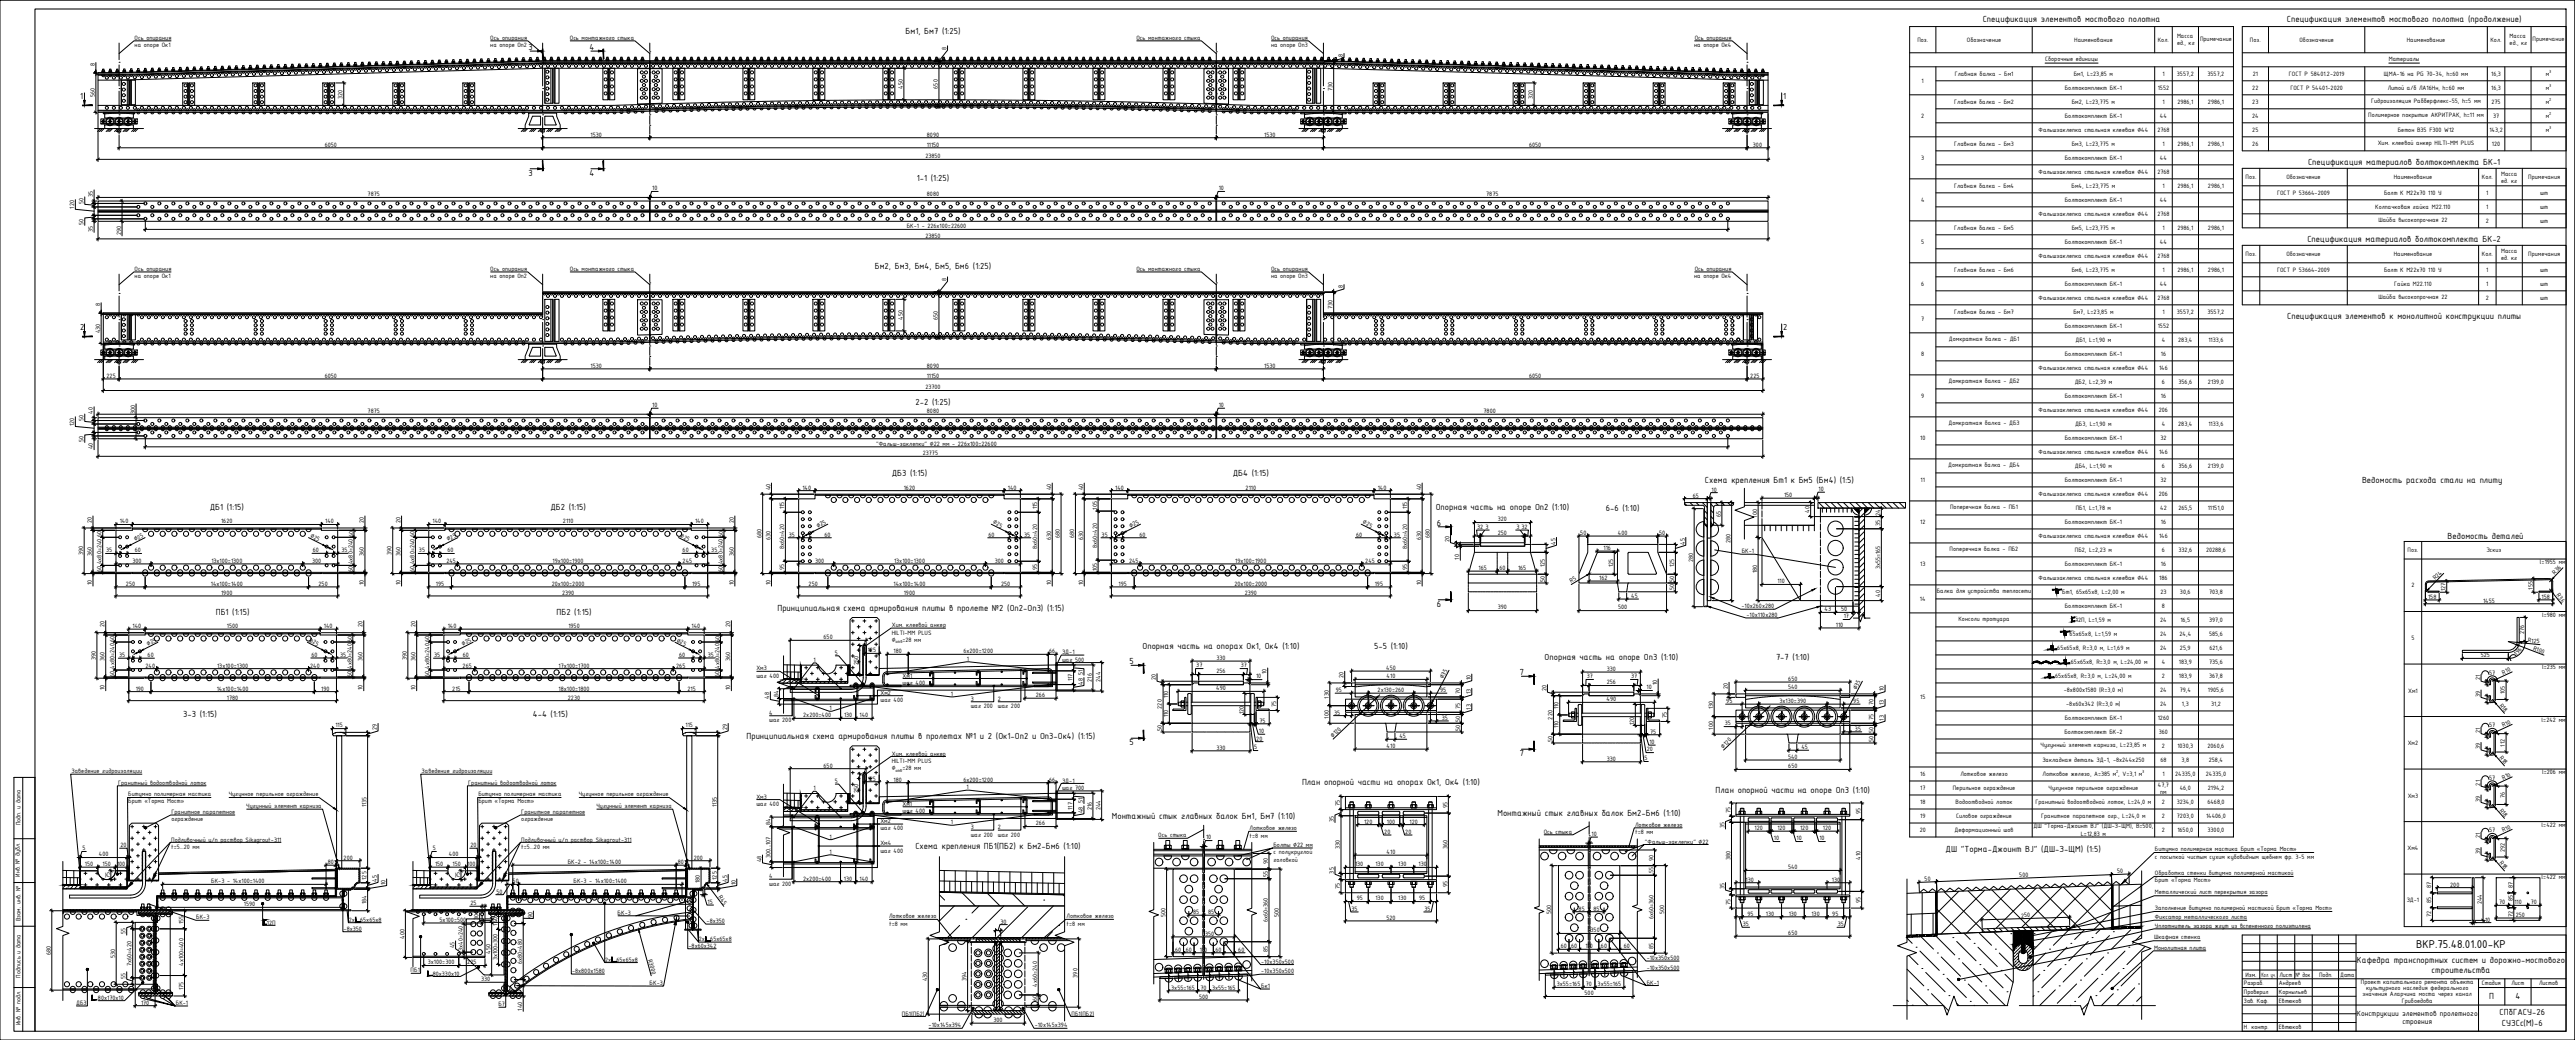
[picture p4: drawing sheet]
<svg xmlns="http://www.w3.org/2000/svg" width="1471mm" height="594mm" viewBox="0 0 1471 594" stroke-linecap="round" stroke-linejoin="round" font-family="sans-serif">
<defs><g id="words">
<text font-size="7" x="1380" y="541">ВКР.75.48.01.00-КР</text>
<g font-size="5.4">
<text x="1133" y="12">Спецификация элементов мостового полотна</text>
<text x="1306" y="13">Спецификация элементов мостового полотна (продолжение)</text>
<text x="517" y="20">Бм1, Бм7 (1:25)</text>
<text x="1319" y="94">Спецификация материалов болтокомплекта БК-1</text>
<text x="524" y="103">1-1 (1:25)</text>
<text x="1318" y="138">Спецификация материалов болтокомплекта БК-2</text>
<text x="500" y="153">Бм2, Бм3, Бм4, Бм5, Бм6 (1:25)</text>
<text x="1307" y="182">Спецификация элементов к монолитной конструкции плиты</text>
<text x="523" y="231">2-2 (1:25)</text>
<text x="509" y="272">ДБ3 (1:15)</text>
<text x="704" y="272">ДБ4 (1:15)</text>
<text x="974" y="276">Схема крепления Бт1 к Бм5 (Бм4) (1:5)</text>
<text x="1349" y="276">Ведомость расхода стали на плиту</text>
<text x="120" y="291">ДБ1 (1:15)</text>
<text x="314" y="291">ДБ2 (1:15)</text>
<text x="820" y="291">Опорная часть на опоре Оп2 (1:10)</text>
<text x="917" y="292">6-6 (1:10)</text>
<text x="1398" y="308">Ведомость деталей</text>
<text x="123" y="351">ПБ1 (1:15)</text>
<text x="318" y="351">ПБ2 (1:15)</text>
<text x="444" y="349">Принципиальная схема армирования плиты в пролете №2 (Оп2-Оп3) (1:15)</text>
<text x="653" y="371">Опорная часть на опорах Ок1, Ок4 (1:10)</text>
<text x="785" y="371">5-5 (1:10)</text>
<text x="882" y="377">Опорная часть на опоре Оп3 (1:10)</text>
<text x="1015" y="377">7-7 (1:10)</text>
<text x="105" y="409">3-3 (1:15)</text>
<text x="304" y="409">4-4 (1:15)</text>
<text x="426" y="422">Принципиальная схема армирования плиты в пролетах №1 и 2 (Ок1-Оп2 и Оп3-Ок4) (1:15)</text>
<text x="744" y="448">План опорной части на опорах Ок1, Ок4 (1:10)</text>
<text x="980" y="453">План опорной части на опоре Оп3 (1:10)</text>
<text x="856" y="466">Монтажный стык главных балок Бм2-Бм6 (1:10)</text>
<text x="635" y="468">Монтажный стык главных балок Бм1, Бм7 (1:10)</text>
<text x="523" y="485">Схема крепления ПБ1(ПБ2) к Бм2-Бм6 (1:10)</text>
<text x="1111" y="487">ДШ &quot;Торма-Джоинт BJ&quot; (ДШ-З-ЩМ) (1:5)</text>
<text x="1346" y="550">Кафедра транспортных систем и дорожно-мостового</text>
<text x="1389" y="556">строительства</text>
<text x="1422" y="571">П</text>
<text x="1437" y="571">4</text>
<text x="1428" y="580">СПбГАСУ-26</text>
<text x="1429" y="586">СУЗСс(М)-6</text>
</g>
<g font-size="5.1">
<text x="302" y="29">3</text>
<text x="337" y="29">4</text>
<text x="46" y="56">1</text>
<text x="1019" y="56">1</text>
<text x="302" y="101">3</text>
<text x="337" y="101">4</text>
<text x="46" y="188">2</text>
<text x="1019" y="188">2</text>
<text x="821" y="300">6</text>
<text x="821" y="347">6</text>
<text x="645" y="379">5</text>
<text x="868" y="386">7</text>
<text x="645" y="426">5</text>
<text x="868" y="432">7</text>
</g>
<g font-size="4.7">
<text x="1346" y="580">Конструкции элементов пролетного</text>
<text x="1372" y="585">строения</text>
</g>
<g font-size="3.9">
<text x="77" y="23">Ось опирания</text>
<text x="280" y="23">Ось опирания</text>
<text x="326" y="23">Ось монтажного стыка</text>
<text x="649" y="23">Ось монтажного стыка</text>
<text x="726" y="23">Ось опирания</text>
<text x="968" y="23">Ось опирания</text>
<text x="1124" y="24">Обозначение</text>
<text x="1185" y="24">Наименование</text>
<text x="1244" y="22">Масса</text>
<text x="1257" y="24">Примечание</text>
<text x="1314" y="24">Обозначение</text>
<text x="1375" y="24">Наименование</text>
<text x="1434" y="22">Масса</text>
<text x="1447" y="24">Примечание</text>
<text x="77" y="27">на опоре Ок1</text>
<text x="280" y="27">на опоре Оп2</text>
<text x="541" y="28" transform="rotate(-90 541 28)">8</text>
<text x="726" y="27">на опоре Оп3</text>
<text x="968" y="27">на опоре Ок4</text>
<text x="1095" y="24">Поз.</text>
<text x="1233" y="24">Кол.</text>
<text x="1244" y="26">ед., кг</text>
<text x="1285" y="24">Поз.</text>
<text x="1423" y="24">Кол.</text>
<text x="1434" y="26">ед., кг</text>
<text x="767" y="33" transform="rotate(-90 767 33)">8</text>
<text x="1168" y="35">Сборочные единицы</text>
<text x="1365" y="35">Материалы</text>
<text x="54" y="38" transform="rotate(-90 54 38)">8</text>
<text x="1098" y="47">1</text>
<text x="1117" y="43">Главная балка - Бм1</text>
<text x="1185" y="43">Бм1, L=23,85 м</text>
<text x="1235" y="43">1</text>
<text x="1244" y="43">3557,2</text>
<text x="1261" y="43">3557,2</text>
<text x="1287" y="43">21</text>
<text x="1308" y="43">ГОСТ Р 58401.2-2019</text>
<text x="1362" y="43">ЩМА-16 на PG 70-34, h=60 мм</text>
<text x="1423" y="43">16,3</text>
<text x="1454" y="43">м</text>
<text x="516" y="51" transform="rotate(-90 516 51)">450</text>
<text x="536" y="51" transform="rotate(-90 536 51)">650</text>
<text x="761" y="52" transform="rotate(-90 761 52)">730</text>
<text x="1180" y="51">Болтокомплект БК-1</text>
<text x="1233" y="51">1552</text>
<text x="1287" y="51">22</text>
<text x="1308" y="51">ГОСТ Р 54401-2020</text>
<text x="1364" y="51">Литой а/б ЛА16Нн, h=60 мм</text>
<text x="1423" y="51">16,3</text>
<text x="1454" y="51">м</text>
<text x="54" y="56" transform="rotate(-90 54 56)">560</text>
<text x="196" y="56" transform="rotate(-90 196 56)">320</text>
<text x="876" y="56" transform="rotate(-90 876 56)">320</text>
<text x="1116" y="59">Главная балка - Бм2</text>
<text x="1184" y="59">Бм2, L=23,775 м</text>
<text x="1235" y="59">1</text>
<text x="1244" y="59">2986,1</text>
<text x="1261" y="59">2986,1</text>
<text x="1287" y="59">23</text>
<text x="1355" y="59">Гидроизоляция Рабберфлекс-55, h=5 мм</text>
<text x="1423" y="59">275</text>
<text x="1454" y="59">м</text>
<text x="1098" y="67">2</text>
<text x="1180" y="67">Болтокомплект БК-1</text>
<text x="1234" y="67">44</text>
<text x="1287" y="67">24</text>
<text x="1353" y="67">Полимерное покрытие АКРИТРАК, h=11 мм</text>
<text x="1424" y="67">37</text>
<text x="1454" y="67">м</text>
<text x="1165" y="75">Фальшзаклепка стальная клеевая ∅44</text>
<text x="1232" y="75">2768</text>
<text x="1287" y="75">25</text>
<text x="1370" y="75">Бетон B35 F300 W12</text>
<text x="1422" y="75">143,2</text>
<text x="1454" y="75">м</text>
<text x="186" y="84">6050</text>
<text x="337" y="78">1530</text>
<text x="529" y="84">11150</text>
<text x="530" y="78">8090</text>
<text x="722" y="78">1530</text>
<text x="874" y="84">6050</text>
<text x="1001" y="84">300</text>
<text x="1116" y="83">Главная балка - Бм3</text>
<text x="1184" y="83">Бм3, L=23,775 м</text>
<text x="1235" y="83">1</text>
<text x="1244" y="83">2986,1</text>
<text x="1261" y="83">2986,1</text>
<text x="1287" y="83">26</text>
<text x="1358" y="83">Хим. клеевой анкер HILTI-MM PLUS</text>
<text x="1424" y="83">120</text>
<text x="529" y="90">23850</text>
<text x="1098" y="91">3</text>
<text x="1180" y="91">Болтокомплект БК-1</text>
<text x="1234" y="91">44</text>
<text x="1165" y="99">Фальшзаклепка стальная клеевая ∅44</text>
<text x="1232" y="99">2768</text>
<text x="1429" y="100">Масса</text>
<text x="1116" y="107">Главная балка - Бм4</text>
<text x="1183" y="107">Бм4, L=23,775 м</text>
<text x="1235" y="107">1</text>
<text x="1244" y="107">2986,1</text>
<text x="1261" y="107">2986,1</text>
<text x="1283" y="102">Поз.</text>
<text x="1306" y="102">Обозначение</text>
<text x="1367" y="102">Наименование</text>
<text x="1418" y="102">Кол.</text>
<text x="1429" y="104">ед. кг</text>
<text x="1444" y="102">Примечания</text>
<text x="53" y="112" transform="rotate(-90 53 112)">35</text>
<text x="210" y="112">7875</text>
<text x="373" y="109">10</text>
<text x="530" y="112">8080</text>
<text x="696" y="109">10</text>
<text x="849" y="112">7875</text>
<text x="1301" y="111">ГОСТ Р 53664-2009</text>
<text x="1362" y="111">Болт К М22х70 110 У</text>
<text x="1420" y="111">1</text>
<text x="1451" y="111">шт</text>
<text x="42" y="119" transform="rotate(-90 42 119)">120</text>
<text x="48" y="116" transform="rotate(-90 48 116)">50</text>
<text x="1097" y="115">4</text>
<text x="1180" y="115">Болтокомплект БК-1</text>
<text x="1234" y="115">44</text>
<text x="1357" y="119">Колпачковая гайка М22.110</text>
<text x="1420" y="119">1</text>
<text x="1451" y="119">шт</text>
<text x="1165" y="123">Фальшзаклепка стальная клеевая ∅44</text>
<text x="1232" y="123">2768</text>
<text x="48" y="128" transform="rotate(-90 48 128)">50</text>
<text x="518" y="130">БК-1 - 226x100=22600</text>
<text x="1116" y="131">Главная балка - Бм5</text>
<text x="1184" y="131">Бм5, L=23,775 м</text>
<text x="1235" y="131">1</text>
<text x="1244" y="131">2986,1</text>
<text x="1261" y="131">2986,1</text>
<text x="1359" y="127">Шайба высокопрочная 22</text>
<text x="1420" y="127">2</text>
<text x="1451" y="127">шт</text>
<text x="53" y="132" transform="rotate(-90 53 132)">35</text>
<text x="69" y="134" transform="rotate(-90 69 134)">290</text>
<text x="529" y="136">23850</text>
<text x="1098" y="139">5</text>
<text x="1180" y="139">Болтокомплект БК-1</text>
<text x="1234" y="139">44</text>
<text x="1165" y="147">Фальшзаклепка стальная клеевая ∅44</text>
<text x="1232" y="147">2768</text>
<text x="1283" y="146">Поз.</text>
<text x="1306" y="146">Обозначение</text>
<text x="1367" y="146">Наименование</text>
<text x="1418" y="146">Кол.</text>
<text x="1429" y="144">Масса</text>
<text x="1429" y="148">ед. кг</text>
<text x="1444" y="146">Примечания</text>
<text x="77" y="155">Ось опирания</text>
<text x="280" y="155">Ось опирания</text>
<text x="326" y="155">Ось монтажного стыка</text>
<text x="649" y="155">Ось монтажного стыка</text>
<text x="726" y="155">Ось опирания</text>
<text x="968" y="155">Ось опирания</text>
<text x="1116" y="155">Главная балка - Бм6</text>
<text x="1184" y="155">Бм6, L=23,775 м</text>
<text x="1235" y="155">1</text>
<text x="1244" y="155">2986,1</text>
<text x="1261" y="155">2986,1</text>
<text x="1301" y="155">ГОСТ Р 53664-2009</text>
<text x="1362" y="155">Болт К М22х70 110 У</text>
<text x="1420" y="155">1</text>
<text x="1451" y="155">шт</text>
<text x="77" y="159">на опоре Ок1</text>
<text x="280" y="159">на опоре Оп2</text>
<text x="541" y="160" transform="rotate(-90 541 160)">8</text>
<text x="726" y="159">на опоре Оп3</text>
<text x="968" y="159">на опоре Ок4</text>
<text x="767" y="165" transform="rotate(-90 767 165)">8</text>
<text x="1098" y="163">6</text>
<text x="1180" y="163">Болтокомплект БК-1</text>
<text x="1234" y="163">44</text>
<text x="1368" y="163">Гайка М22.110</text>
<text x="1420" y="163">1</text>
<text x="1451" y="163">шт</text>
<text x="1165" y="171">Фальшзаклепка стальная клеевая ∅44</text>
<text x="1232" y="171">2768</text>
<text x="1359" y="171">Шайба высокопрочная 22</text>
<text x="1420" y="171">2</text>
<text x="1451" y="171">шт</text>
<text x="57" y="175" transform="rotate(-90 57 175)">8</text>
<text x="761" y="176" transform="rotate(-90 761 176)">730</text>
<text x="1116" y="179">Главная балка - Бм7</text>
<text x="1184" y="179">Бм7, L=23,85 м</text>
<text x="1235" y="179">1</text>
<text x="1244" y="179">3557,2</text>
<text x="1261" y="179">3557,2</text>
<text x="516" y="183" transform="rotate(-90 516 183)">450</text>
<text x="536" y="183" transform="rotate(-90 536 183)">650</text>
<text x="1098" y="183">7</text>
<text x="57" y="190" transform="rotate(-90 57 190)">430</text>
<text x="1180" y="187">Болтокомплект БК-1</text>
<text x="1233" y="187">1552</text>
<text x="1113" y="195">Домкратная балка - ДБ1</text>
<text x="1186" y="195">ДБ1, L=1,90 м</text>
<text x="1235" y="195">4</text>
<text x="1244" y="195">283,4</text>
<text x="1262" y="195">1133,6</text>
<text x="1098" y="203">8</text>
<text x="1180" y="203">Болтокомплект БК-1</text>
<text x="1234" y="203">16</text>
<text x="61" y="216">225</text>
<text x="186" y="216">6050</text>
<text x="337" y="210">1530</text>
<text x="529" y="216">11150</text>
<text x="530" y="210">8090</text>
<text x="722" y="210">1530</text>
<text x="874" y="216">6050</text>
<text x="1000" y="216">225</text>
<text x="1165" y="211">Фальшзаклепка стальная клеевая ∅44</text>
<text x="1233" y="211">146</text>
<text x="1113" y="219">Домкратная балка - ДБ2</text>
<text x="1185" y="219">ДБ2, L=2,39 м</text>
<text x="1235" y="219">6</text>
<text x="1245" y="219">356,6</text>
<text x="1261" y="219">2139,0</text>
<text x="529" y="222">23700</text>
<text x="1098" y="227">9</text>
<text x="1180" y="227">Болтокомплект БК-1</text>
<text x="1234" y="227">16</text>
<text x="373" y="233">10</text>
<text x="696" y="233">10</text>
<text x="53" y="236" transform="rotate(-90 53 236)">40</text>
<text x="77" y="236" transform="rotate(-90 77 236)">300</text>
<text x="210" y="236">7875</text>
<text x="530" y="236">8080</text>
<text x="848" y="236">7800</text>
<text x="1165" y="235">Фальшзаклепка стальная клеевая ∅44</text>
<text x="1233" y="235">206</text>
<text x="42" y="243" transform="rotate(-90 42 243)">120</text>
<text x="48" y="240" transform="rotate(-90 48 240)">50</text>
<text x="1113" y="243">Домкратная балка - ДБ3</text>
<text x="1185" y="243">ДБ3, L=1,90 м</text>
<text x="1235" y="243">4</text>
<text x="1244" y="243">283,4</text>
<text x="1262" y="243">1133,6</text>
<text x="1097" y="251">10</text>
<text x="1180" y="251">Болтокомплект БК-1</text>
<text x="1234" y="251">32</text>
<text x="48" y="252" transform="rotate(-90 48 252)">50</text>
<text x="53" y="257" transform="rotate(-90 53 257)">40</text>
<text x="501" y="255">&quot;Фальш-заклепки&quot; ∅22 мм - 226x100=22600</text>
<text x="527" y="260">23775</text>
<text x="1165" y="259">Фальшзаклепка стальная клеевая ∅44</text>
<text x="1233" y="259">146</text>
<text x="1113" y="267">Домкратная балка - ДБ4</text>
<text x="1185" y="267">ДБ4, L=1,90 м</text>
<text x="1235" y="267">6</text>
<text x="1245" y="267">356,6</text>
<text x="1261" y="267">2139,0</text>
<text x="1097" y="275">11</text>
<text x="1180" y="275">Болтокомплект БК-1</text>
<text x="1234" y="275">32</text>
<text x="440" y="280" transform="rotate(-90 440 280)">40</text>
<text x="458" y="280">140</text>
<text x="516" y="280">1620</text>
<text x="576" y="280">140</text>
<text x="600" y="280" transform="rotate(-90 600 280)">40</text>
<text x="619" y="280" transform="rotate(-90 619 280)">40</text>
<text x="637" y="280">140</text>
<text x="712" y="280">2110</text>
<text x="787" y="280">140</text>
<text x="812" y="280" transform="rotate(-90 812 280)">40</text>
<text x="978" y="281">10</text>
<text x="1039" y="281">10</text>
<text x="967" y="284">65</text>
<text x="1019" y="284">150</text>
<text x="1165" y="283">Фальшзаклепка стальная клеевая ∅44</text>
<text x="1233" y="283">206</text>
<text x="448" y="291" transform="rotate(-90 448 291)">115</text>
<text x="593" y="291" transform="rotate(-90 593 291)">115</text>
<text x="627" y="291" transform="rotate(-90 627 291)">105</text>
<text x="804" y="291" transform="rotate(-90 804 291)">115</text>
<text x="1034" y="293" transform="rotate(-90 1034 293)">40</text>
<text x="1114" y="291">Поперечная балка - ПБ1</text>
<text x="1186" y="291">ПБ1, L=1,78 м</text>
<text x="1234" y="291">42</text>
<text x="1245" y="291">265,5</text>
<text x="1261" y="291">11151,0</text>
<text x="52" y="299" transform="rotate(-90 52 299)">20</text>
<text x="68" y="299">140</text>
<text x="126" y="299">1620</text>
<text x="186" y="299">140</text>
<text x="208" y="299" transform="rotate(-90 208 299)">20</text>
<text x="229" y="299" transform="rotate(-90 229 299)">20</text>
<text x="247" y="299">140</text>
<text x="322" y="299">2110</text>
<text x="397" y="299">140</text>
<text x="419" y="299" transform="rotate(-90 419 299)">20</text>
<text x="567" y="299" transform="rotate(27 567 299)">∅25</text>
<text x="778" y="299" transform="rotate(27 778 299)">∅25</text>
<text x="856" y="298">320</text>
<text x="983" y="295" transform="rotate(-90 983 295)">65</text>
<text x="1004" y="296" transform="rotate(-90 1004 296)">100</text>
<text x="1074" y="295" transform="rotate(-90 1074 295)">24</text>
<text x="1097" y="299">12</text>
<text x="1180" y="299">Болтокомплект БК-1</text>
<text x="1234" y="299">16</text>
<text x="467" y="302" transform="rotate(-27 467 302)">∅25</text>
<text x="646" y="302" transform="rotate(-27 646 302)">∅25</text>
<text x="844" y="302">32</text>
<text x="849" y="302">3</text>
<text x="856" y="306">250</text>
<text x="866" y="302">3</text>
<text x="869" y="302">32</text>
<text x="903" y="306">50</text>
<text x="924" y="306">400</text>
<text x="948" y="306">50</text>
<text x="1074" y="300" transform="rotate(-90 1074 300)">35</text>
<text x="58" y="307" transform="rotate(-90 58 307)">60</text>
<text x="77" y="309" transform="rotate(-27 77 309)">∅25</text>
<text x="177" y="307" transform="rotate(27 177 307)">∅25</text>
<text x="202" y="307" transform="rotate(-90 202 307)">60</text>
<text x="237" y="307" transform="rotate(-90 237 307)">60</text>
<text x="256" y="309" transform="rotate(-27 256 309)">∅25</text>
<text x="388" y="307" transform="rotate(27 388 307)">∅25</text>
<text x="413" y="307" transform="rotate(-90 413 307)">60</text>
<text x="435" y="308" transform="rotate(-90 435 308)">680</text>
<text x="440" y="309" transform="rotate(-90 440 309)">630</text>
<text x="451" y="307">35</text>
<text x="471" y="307">60</text>
<text x="565" y="307">60</text>
<text x="585" y="307">35</text>
<text x="600" y="309" transform="rotate(-90 600 309)">630</text>
<text x="606" y="308" transform="rotate(-90 606 308)">680</text>
<text x="614" y="308" transform="rotate(-90 614 308)">680</text>
<text x="619" y="309" transform="rotate(-90 619 309)">630</text>
<text x="629" y="307">35</text>
<text x="651" y="307">60</text>
<text x="775" y="307">60</text>
<text x="796" y="307">35</text>
<text x="812" y="309" transform="rotate(-90 812 309)">630</text>
<text x="817" y="308" transform="rotate(-90 817 308)">680</text>
<text x="828" y="310" transform="rotate(-90 828 310)">20</text>
<text x="889" y="311" transform="rotate(-90 889 311)">45</text>
<text x="962" y="311" transform="rotate(-90 962 311)">45</text>
<text x="989" y="310" transform="rotate(-90 989 310)">280</text>
<text x="1165" y="307">Фальшзаклепка стальная клеевая ∅44</text>
<text x="1233" y="307">146</text>
<text x="47" y="317" transform="rotate(-90 47 317)">390</text>
<text x="52" y="318" transform="rotate(-90 52 318)">360</text>
<text x="61" y="316">35</text>
<text x="77" y="316">60</text>
<text x="179" y="315">60</text>
<text x="195" y="315">35</text>
<text x="208" y="318" transform="rotate(-90 208 318)">360</text>
<text x="224" y="317" transform="rotate(-90 224 317)">390</text>
<text x="229" y="318" transform="rotate(-90 229 318)">360</text>
<text x="239" y="316">35</text>
<text x="256" y="316">60</text>
<text x="390" y="315">60</text>
<text x="406" y="315">35</text>
<text x="419" y="318" transform="rotate(-90 419 318)">360</text>
<text x="448" y="314" transform="rotate(-90 448 314)">8x60=420</text>
<text x="593" y="314" transform="rotate(-90 593 314)">8x60=420</text>
<text x="627" y="313" transform="rotate(-90 627 313)">8x60=420</text>
<text x="804" y="314" transform="rotate(-90 804 314)">8x60=420</text>
<text x="916" y="314">116</text>
<text x="995" y="316">БК-1</text>
<text x="1114" y="315">Поперечная балка - ПБ2</text>
<text x="1185" y="315">ПБ2, L=2,23 м</text>
<text x="1235" y="315">6</text>
<text x="1245" y="315">332,6</text>
<text x="1260" y="315">20288,6</text>
<text x="1375" y="316">Поз.</text>
<text x="1420" y="316">Эскиз</text>
<text x="58" y="322" transform="rotate(-90 58 322)">4x80=240</text>
<text x="76" y="321">300</text>
<text x="121" y="321">13x100=1300</text>
<text x="178" y="321">300</text>
<text x="202" y="322" transform="rotate(-90 202 322)">4x80=240</text>
<text x="237" y="322" transform="rotate(-90 237 322)">4x80=240</text>
<text x="255" y="321">245</text>
<text x="316" y="321">19x100=1900</text>
<text x="390" y="321">245</text>
<text x="413" y="322" transform="rotate(-90 413 322)">4x80=240</text>
<text x="466" y="321">300</text>
<text x="511" y="321">13x100=1300</text>
<text x="568" y="321">300</text>
<text x="645" y="321">245</text>
<text x="706" y="321">19x100=1900</text>
<text x="780" y="321">245</text>
<text x="834" y="320" transform="rotate(-90 834 320)">10</text>
<text x="967" y="321" transform="rotate(-90 967 321)">280</text>
<text x="1097" y="323">13</text>
<text x="1180" y="323">Болтокомплект БК-1</text>
<text x="1234" y="323">16</text>
<text x="1451" y="322">l=1955 мм</text>
<text x="58" y="327" transform="rotate(-90 58 327)">60</text>
<text x="202" y="327" transform="rotate(-90 202 327)">60</text>
<text x="237" y="327" transform="rotate(-90 237 327)">60</text>
<text x="413" y="327" transform="rotate(-90 413 327)">60</text>
<text x="448" y="326" transform="rotate(-90 448 326)">95</text>
<text x="593" y="326" transform="rotate(-90 593 326)">95</text>
<text x="627" y="326" transform="rotate(-90 627 326)">105</text>
<text x="804" y="326" transform="rotate(-90 804 326)">95</text>
<text x="845" y="326">165</text>
<text x="857" y="326">60</text>
<text x="867" y="326">165</text>
<text x="883" y="324" transform="rotate(-90 883 324)">125</text>
<text x="922" y="324" transform="rotate(-90 922 324)">125</text>
<text x="957" y="324" transform="rotate(-90 957 324)">125</text>
<text x="1004" y="327" transform="rotate(-90 1004 327)">180</text>
<text x="1074" y="325" transform="rotate(-90 1074 325)">3x55=165</text>
<text x="1460" y="328" transform="rotate(-47 1460 328)">R36</text>
<text x="52" y="334" transform="rotate(-90 52 334)">10</text>
<text x="72" y="335">250</text>
<text x="120" y="335">14x100=1400</text>
<text x="182" y="335">250</text>
<text x="208" y="334" transform="rotate(-90 208 334)">10</text>
<text x="229" y="334" transform="rotate(-90 229 334)">10</text>
<text x="249" y="335">195</text>
<text x="315" y="335">20x100=2000</text>
<text x="395" y="335">195</text>
<text x="419" y="334" transform="rotate(-90 419 334)">10</text>
<text x="440" y="334" transform="rotate(-90 440 334)">10</text>
<text x="462" y="335">250</text>
<text x="510" y="335">14x100=1400</text>
<text x="572" y="335">250</text>
<text x="600" y="334" transform="rotate(-90 600 334)">10</text>
<text x="619" y="334" transform="rotate(-90 619 334)">10</text>
<text x="639" y="335">195</text>
<text x="705" y="335">20x100=2000</text>
<text x="785" y="335">195</text>
<text x="812" y="334" transform="rotate(-90 812 334)">10</text>
<text x="883" y="332" transform="rotate(-90 883 332)">50</text>
<text x="898" y="333" transform="rotate(-31 898 333)">R5</text>
<text x="914" y="331">162</text>
<text x="957" y="332" transform="rotate(-90 957 332)">50</text>
<text x="1015" y="333">110</text>
<text x="1165" y="331">Фальшзаклепка стальная клеевая ∅44</text>
<text x="1234" y="331">186</text>
<text x="1378" y="336">2</text>
<text x="1391" y="331" transform="rotate(-46 1391 331)">R24</text>
<text x="126" y="340">1900</text>
<text x="321" y="340">2390</text>
<text x="516" y="340">1900</text>
<text x="711" y="340">2390</text>
<text x="932" y="342">45</text>
<text x="957" y="337" transform="rotate(-90 957 337)">50</text>
<text x="1074" y="341" transform="rotate(-90 1074 341)">40</text>
<text x="1106" y="339">Балка для устройства теплосети</text>
<text x="1178" y="339">Бт1, 65х65х8, L=2,00 м</text>
<text x="1234" y="339">23</text>
<text x="1245" y="339">30,6</text>
<text x="1262" y="339">703,8</text>
<text x="1397" y="337" transform="rotate(-90 1397 337)">127</text>
<text x="1447" y="337" transform="rotate(-90 1447 337)">155</text>
<text x="1460" y="340" transform="rotate(51 1460 340)">R36</text>
<text x="995" y="348">-10x260x280</text>
<text x="1097" y="343">14</text>
<text x="1180" y="347">Болтокомплект БК-1</text>
<text x="1235" y="347">8</text>
<text x="1387" y="342">158</text>
<text x="1419" y="344">1455</text>
<text x="1452" y="342">158</text>
<text x="856" y="348">390</text>
<text x="924" y="348">500</text>
<text x="998" y="352">-10x110x280</text>
<text x="1042" y="349">43</text>
<text x="1052" y="349">50</text>
<text x="1053" y="353">17</text>
<text x="1452" y="352">l=980 мм</text>
<text x="60" y="358" transform="rotate(-90 60 358)">20</text>
<text x="76" y="359">140</text>
<text x="130" y="359">1500</text>
<text x="185" y="359">140</text>
<text x="207" y="358" transform="rotate(-90 207 358)">20</text>
<text x="237" y="358" transform="rotate(-90 237 358)">20</text>
<text x="256" y="359">140</text>
<text x="325" y="359">1950</text>
<text x="395" y="359">140</text>
<text x="417" y="358" transform="rotate(-90 417 358)">20</text>
<text x="509" y="358">Хим. клеевой анкер</text>
<text x="1049" y="358">110</text>
<text x="1119" y="355">Консоли тротуара</text>
<text x="1186" y="355">12П, L=1,59 м</text>
<text x="1234" y="355">24</text>
<text x="1246" y="355">16,5</text>
<text x="1262" y="355">397,0</text>
<text x="470" y="365">650</text>
<text x="509" y="362">HILTI-MM PLUS</text>
<text x="1182" y="363">65х65х8, L=1,59 м</text>
<text x="1234" y="363">24</text>
<text x="1245" y="363">24,4</text>
<text x="1262" y="363">585,6</text>
<text x="1378" y="366">5</text>
<text x="1442" y="362" transform="rotate(-90 1442 362)">276</text>
<text x="65" y="366" transform="rotate(-90 65 366)">60</text>
<text x="84" y="369" transform="rotate(-27 84 369)">∅25</text>
<text x="176" y="366" transform="rotate(27 176 366)">∅25</text>
<text x="201" y="366" transform="rotate(-90 201 366)">60</text>
<text x="245" y="366" transform="rotate(-90 245 366)">60</text>
<text x="264" y="369" transform="rotate(-27 264 369)">∅25</text>
<text x="386" y="366" transform="rotate(27 386 366)">∅25</text>
<text x="411" y="366" transform="rotate(-90 411 366)">60</text>
<text x="509" y="367">∅</text>
<text x="516" y="367">=28 мм</text>
<text x="1175" y="371">65х65х8, R=3,0 м, L=1,69 м</text>
<text x="1234" y="371">24</text>
<text x="1245" y="371">25,9</text>
<text x="1262" y="371">621,6</text>
<text x="1444" y="367" transform="rotate(5 1444 367)">R125</text>
<text x="1447" y="371" transform="rotate(21 1447 371)">R100</text>
<text x="55" y="377" transform="rotate(-90 55 377)">390</text>
<text x="60" y="377" transform="rotate(-90 60 377)">360</text>
<text x="68" y="375">35</text>
<text x="84" y="375">60</text>
<text x="178" y="375">60</text>
<text x="194" y="375">35</text>
<text x="207" y="377" transform="rotate(-90 207 377)">360</text>
<text x="232" y="377" transform="rotate(-90 232 377)">390</text>
<text x="237" y="377" transform="rotate(-90 237 377)">360</text>
<text x="248" y="375">35</text>
<text x="264" y="375">60</text>
<text x="388" y="375">60</text>
<text x="404" y="375">35</text>
<text x="417" y="377" transform="rotate(-90 417 377)">360</text>
<text x="477" y="374">5</text>
<text x="496" y="373">125</text>
<text x="510" y="373">180</text>
<text x="550" y="373">6x200=1200</text>
<text x="552" y="378">1</text>
<text x="599" y="373">66</text>
<text x="607" y="374">ЗД-1</text>
<text x="607" y="378">шаг 500</text>
<text x="695" y="377">330</text>
<text x="1417" y="375">525</text>
<text x="1438" y="375" transform="rotate(-45 1438 375)">196</text>
<text x="65" y="382" transform="rotate(-90 65 382)">4x80=240</text>
<text x="83" y="381">240</text>
<text x="124" y="381">13x100=1300</text>
<text x="177" y="381">240</text>
<text x="201" y="382" transform="rotate(-90 201 382)">4x80=240</text>
<text x="245" y="382" transform="rotate(-90 245 382)">4x80=240</text>
<text x="264" y="381">265</text>
<text x="319" y="381">17x100=1700</text>
<text x="386" y="381">265</text>
<text x="411" y="382" transform="rotate(-90 411 382)">4x80=240</text>
<text x="432" y="383">Хм3</text>
<text x="465" y="378">1</text>
<text x="491" y="380" transform="rotate(-90 491 380)">250</text>
<text x="683" y="381">37</text>
<text x="709" y="381">37</text>
<text x="792" y="383">450</text>
<text x="918" y="383">330</text>
<text x="1183" y="379">65х65х8, R=3,0 м, L=24,00 м</text>
<text x="1235" y="379">4</text>
<text x="1245" y="379">183,9</text>
<text x="1262" y="379">735,6</text>
<text x="1452" y="382">l=235 мм</text>
<text x="65" y="387" transform="rotate(-90 65 387)">60</text>
<text x="201" y="387" transform="rotate(-90 201 387)">60</text>
<text x="245" y="387" transform="rotate(-90 245 387)">60</text>
<text x="411" y="387" transform="rotate(-90 411 387)">60</text>
<text x="432" y="387">шаг 400</text>
<text x="516" y="387">Хм1</text>
<text x="613" y="389" transform="rotate(-90 613 389)">117</text>
<text x="619" y="385" transform="rotate(-90 619 385)">51</text>
<text x="624" y="389" transform="rotate(-90 624 389)">216</text>
<text x="629" y="390" transform="rotate(-90 629 390)">244</text>
<text x="660" y="389" transform="rotate(-90 660 389)">20</text>
<text x="695" y="385">256</text>
<text x="718" y="388">10</text>
<text x="724" y="385" transform="rotate(-90 724 385)">10</text>
<text x="768" y="387" transform="rotate(-90 768 387)">20</text>
<text x="792" y="387">410</text>
<text x="824" y="388" transform="rotate(-62 824 388)">∅35</text>
<text x="840" y="388" transform="rotate(-90 840 388)">10</text>
<text x="906" y="388">37</text>
<text x="932" y="388">37</text>
<text x="1022" y="389">650</text>
<text x="1174" y="387">65х65х8, R=3,0 м, L=24,00 м</text>
<text x="1235" y="387">2</text>
<text x="1245" y="387">183,9</text>
<text x="1262" y="387">367,8</text>
<text x="1417" y="389" transform="rotate(-90 1417 389)">21</text>
<text x="1422" y="385">57</text>
<text x="1430" y="386" transform="rotate(-25 1430 386)">R10</text>
<text x="60" y="394" transform="rotate(-90 60 394)">10</text>
<text x="78" y="394">190</text>
<text x="124" y="394">14x100=1400</text>
<text x="184" y="394">190</text>
<text x="207" y="394" transform="rotate(-90 207 394)">10</text>
<text x="237" y="394" transform="rotate(-90 237 394)">10</text>
<text x="258" y="394">215</text>
<text x="319" y="394">18x100=1800</text>
<text x="393" y="394">215</text>
<text x="417" y="394" transform="rotate(-90 417 394)">10</text>
<text x="516" y="391">шаг 400</text>
<text x="619" y="391" transform="rotate(-90 619 391)">48</text>
<text x="695" y="394">490</text>
<text x="763" y="395">95</text>
<text x="787" y="395">2x130=260</text>
<text x="823" y="395">95</text>
<text x="883" y="395" transform="rotate(-90 883 395)">20</text>
<text x="918" y="391">256</text>
<text x="941" y="394">10</text>
<text x="947" y="391" transform="rotate(-90 947 391)">10</text>
<text x="987" y="394" transform="rotate(-90 987 394)">20</text>
<text x="1022" y="394">540</text>
<text x="1061" y="394" transform="rotate(-62 1061 394)">∅35</text>
<text x="1076" y="395" transform="rotate(-90 1076 395)">10</text>
<text x="1179" y="395">-8x800x1580 (R=3,0 м)</text>
<text x="1234" y="395">24</text>
<text x="1245" y="395">79,4</text>
<text x="1261" y="395">1905,6</text>
<text x="1376" y="396">Хм1</text>
<text x="130" y="400">1780</text>
<text x="324" y="400">2230</text>
<text x="440" y="399" transform="rotate(-90 440 399)">48</text>
<text x="445" y="398" transform="rotate(-90 445 398)">84</text>
<text x="503" y="397">Хм2</text>
<text x="503" y="401">шаг 400</text>
<text x="543" y="398">1</text>
<text x="555" y="400">3</text>
<text x="570" y="400">2</text>
<text x="592" y="398">266</text>
<text x="667" y="399" transform="rotate(-90 667 399)">110</text>
<text x="759" y="399" transform="rotate(-90 759 399)">130</text>
<text x="834" y="396" transform="rotate(-90 834 396)">70</text>
<text x="840" y="397" transform="rotate(-90 840 397)">13</text>
<text x="918" y="401">490</text>
<text x="986" y="402">95</text>
<text x="1017" y="402">3x130=390</text>
<text x="1059" y="402">95</text>
<text x="1097" y="399">15</text>
<text x="1417" y="398" transform="rotate(-90 1417 398)">39</text>
<text x="1431" y="397" transform="rotate(-90 1431 397)">105</text>
<text x="474" y="406">1</text>
<text x="555" y="405">шаг 200 шаг 200</text>
<text x="664" y="405" transform="rotate(-90 664 405)">220</text>
<text x="711" y="408" transform="rotate(-90 711 408)">120</text>
<text x="729" y="404" transform="rotate(-90 729 404)">75</text>
<text x="834" y="405" transform="rotate(-90 834 405)">75</text>
<text x="840" y="405" transform="rotate(-90 840 405)">13</text>
<text x="890" y="405" transform="rotate(-90 890 405)">110</text>
<text x="979" y="405" transform="rotate(-90 979 405)">130</text>
<text x="1070" y="403" transform="rotate(-90 1070 403)">70</text>
<text x="1076" y="403" transform="rotate(-90 1076 403)">13</text>
<text x="1180" y="403">-8x60x342 (R=3,0 м)</text>
<text x="1234" y="403">24</text>
<text x="1247" y="403">1,3</text>
<text x="1263" y="403">31,2</text>
<text x="1428" y="403" transform="rotate(48 1428 403)">R18</text>
<text x="439" y="408">4</text>
<text x="439" y="413">шаг 200</text>
<text x="459" y="410">2x200=400</text>
<text x="482" y="410">130</text>
<text x="491" y="410">140</text>
<text x="667" y="410" transform="rotate(-90 667 410)">110</text>
<text x="720" y="413">75</text>
<text x="759" y="411" transform="rotate(-90 759 411)">100</text>
<text x="762" y="408">35</text>
<text x="824" y="411">35</text>
<text x="834" y="412" transform="rotate(-90 834 412)">50</text>
<text x="887" y="411" transform="rotate(-90 887 411)">220</text>
<text x="952" y="410" transform="rotate(-90 952 410)">75</text>
<text x="1070" y="411" transform="rotate(-90 1070 411)">75</text>
<text x="1076" y="412" transform="rotate(-90 1076 412)">13</text>
<text x="1180" y="411">Болтокомплект БК-1</text>
<text x="1233" y="411">1260</text>
<text x="1452" y="412">l=242 мм</text>
<text x="192" y="416">115</text>
<text x="215" y="417" transform="rotate(-90 215 417)">29</text>
<text x="392" y="416">115</text>
<text x="415" y="417" transform="rotate(-90 415 417)">29</text>
<text x="664" y="417" transform="rotate(-90 664 417)">50</text>
<text x="719" y="419">10</text>
<text x="834" y="417" transform="rotate(-90 834 417)">50</text>
<text x="890" y="416" transform="rotate(-90 890 416)">110</text>
<text x="934" y="414" transform="rotate(-90 934 414)">120</text>
<text x="943" y="419">75</text>
<text x="979" y="417" transform="rotate(-90 979 417)">100</text>
<text x="985" y="414">35</text>
<text x="1060" y="417">35</text>
<text x="1070" y="419" transform="rotate(-90 1070 419)">50</text>
<text x="1179" y="419">Болтокомплект БК-2</text>
<text x="1233" y="419">360</text>
<text x="1417" y="419" transform="rotate(-90 1417 419)">21</text>
<text x="1422" y="415">57</text>
<text x="1430" y="415" transform="rotate(-25 1430 415)">R10</text>
<text x="718" y="423">20</text>
<text x="761" y="421" transform="rotate(-43 761 421)">∅120</text>
<text x="800" y="422">45</text>
<text x="887" y="424" transform="rotate(-90 887 424)">50</text>
<text x="942" y="425">10</text>
<text x="1070" y="424" transform="rotate(-90 1070 424)">50</text>
<text x="1375" y="426">Хм2</text>
<text x="509" y="432">Хим. клеевой анкер</text>
<text x="695" y="428">330</text>
<text x="716" y="428">5</text>
<text x="792" y="427">410</text>
<text x="941" y="429">20</text>
<text x="985" y="428" transform="rotate(-44 985 428)">∅120</text>
<text x="1029" y="428">45</text>
<text x="1166" y="427">Чугунный элемент карниза, L=23,85 м</text>
<text x="1235" y="427">2</text>
<text x="1244" y="427">1030,3</text>
<text x="1261" y="427">2060,6</text>
<text x="1417" y="428" transform="rotate(-90 1417 428)">39</text>
<text x="1431" y="426" transform="rotate(-90 1431 426)">112</text>
<text x="509" y="436">HILTI-MM PLUS</text>
<text x="918" y="435">330</text>
<text x="940" y="434">5</text>
<text x="1022" y="434">540</text>
<text x="1167" y="435">Закладная деталь ЗД-1, -8х244х250</text>
<text x="1234" y="435">68</text>
<text x="1246" y="435">3,8</text>
<text x="1262" y="435">258,4</text>
<text x="1428" y="433" transform="rotate(49 1428 433)">R18</text>
<text x="41" y="441">Заведение гидроизоляции</text>
<text x="241" y="441">Заведение гидроизоляции</text>
<text x="470" y="438">650</text>
<text x="509" y="440">∅</text>
<text x="516" y="440">=28 мм</text>
<text x="1022" y="439">650</text>
<text x="1097" y="443">16</text>
<text x="1120" y="443">Лотковое железо</text>
<text x="1167" y="443">Лотковое железо, A=385 м , V=3,1 м</text>
<text x="1235" y="443">1</text>
<text x="1243" y="443">24335,0</text>
<text x="1260" y="443">24335,0</text>
<text x="1452" y="442">l=206 мм</text>
<text x="67" y="448">Гранитный водоотводной лоток</text>
<text x="268" y="448">Гранитный водоотводной лоток</text>
<text x="477" y="447">5</text>
<text x="496" y="446">125</text>
<text x="510" y="446">180</text>
<text x="550" y="446">6x200=1200</text>
<text x="599" y="446">66</text>
<text x="607" y="447">ЗД-1</text>
<text x="1233" y="449">47,7</text>
<text x="1417" y="449" transform="rotate(-90 1417 449)">21</text>
<text x="1422" y="445">57</text>
<text x="1430" y="445" transform="rotate(-25 1430 445)">R10</text>
<text x="73" y="455">Битумно полимерная мастика</text>
<text x="131" y="455">Чугунное перильное ограждение</text>
<text x="273" y="455">Битумно полимерная мастика</text>
<text x="331" y="455">Чугунное перильное ограждение</text>
<text x="465" y="451">1</text>
<text x="490" y="453" transform="rotate(-90 490 453)">250</text>
<text x="552" y="451">1</text>
<text x="607" y="451">шаг 700</text>
<text x="1097" y="451">17</text>
<text x="1116" y="451">Перильное ограждение</text>
<text x="1170" y="451">Чугунное перильное ограждение</text>
<text x="1234" y="453">пм</text>
<text x="1245" y="451">46,0</text>
<text x="1261" y="451">2194,2</text>
<text x="1375" y="456">Хм3</text>
<text x="73" y="459">Брит «Торма Мост»</text>
<text x="141" y="461">Чугунный элемент карниза</text>
<text x="209" y="461" transform="rotate(-90 209 461)">1135</text>
<text x="273" y="459">Брит «Торма Мост»</text>
<text x="341" y="461">Чугунный элемент карниза</text>
<text x="409" y="461" transform="rotate(-90 409 461)">1135</text>
<text x="432" y="456">Хм3</text>
<text x="432" y="460">шаг 400</text>
<text x="516" y="460">Хм1</text>
<text x="619" y="459" transform="rotate(-90 619 459)">51</text>
<text x="766" y="460" transform="rotate(-90 766 460)">75</text>
<text x="827" y="461" transform="rotate(-90 827 461)">95</text>
<text x="1097" y="459">18</text>
<text x="1117" y="459">Водоотводной лоток</text>
<text x="1163" y="459">Гранитный водоотводной лоток, L=24,0 м</text>
<text x="1235" y="459">2</text>
<text x="1244" y="459">3234,0</text>
<text x="1261" y="459">6468,0</text>
<text x="1417" y="458" transform="rotate(-90 1417 458)">39</text>
<text x="1431" y="456" transform="rotate(-90 1431 456)">76</text>
<text x="98" y="465">Гранитное парапетное</text>
<text x="298" y="465">Гранитное парапетное</text>
<text x="516" y="465">шаг 400</text>
<text x="613" y="463" transform="rotate(-90 613 463)">117</text>
<text x="619" y="465" transform="rotate(-90 619 465)">48</text>
<text x="624" y="463" transform="rotate(-90 624 463)">216</text>
<text x="629" y="463" transform="rotate(-90 629 463)">244</text>
<text x="989" y="464" transform="rotate(-90 989 464)">75</text>
<text x="1063" y="465" transform="rotate(-90 1063 465)">95</text>
<text x="1097" y="467">19</text>
<text x="1117" y="467">Силовое ограждение</text>
<text x="1166" y="467">Гранитное парапетное огр., L=24,0 м</text>
<text x="1235" y="467">2</text>
<text x="1244" y="467">7203,0</text>
<text x="1260" y="467">14406,0</text>
<text x="1428" y="463" transform="rotate(49 1428 463)">R18</text>
<text x="98" y="469">ограждение</text>
<text x="298" y="469">ограждение</text>
<text x="440" y="471" transform="rotate(-90 440 471)">84</text>
<text x="503" y="470">Хм2</text>
<text x="543" y="471">1</text>
<text x="555" y="474">3</text>
<text x="570" y="474">2</text>
<text x="592" y="472">266</text>
<text x="762" y="469" transform="rotate(-90 762 469)">35</text>
<text x="779" y="470">120</text>
<text x="792" y="470">100</text>
<text x="805" y="470">120</text>
<text x="934" y="472">Лотковое железо</text>
<text x="985" y="473" transform="rotate(-90 985 473)">35</text>
<text x="1162" y="473">ДШ &quot;Торма-Джоинт BJ&quot; (ДШ-З-ЩМ), B=500,</text>
<text x="1452" y="472">l=422 мм</text>
<text x="474" y="479">1</text>
<text x="503" y="474">шаг 400</text>
<text x="555" y="478">шаг 200 шаг 200</text>
<text x="662" y="478">Ось стыка</text>
<text x="689" y="480">10</text>
<text x="714" y="474">Лотковое железо</text>
<text x="714" y="479">t=8 мм</text>
<text x="791" y="476">20</text>
<text x="803" y="476">20</text>
<text x="882" y="476">Ось стыка</text>
<text x="909" y="478">10</text>
<text x="934" y="477">t=8 мм</text>
<text x="1002" y="474">120</text>
<text x="1015" y="474">120</text>
<text x="1028" y="474">120</text>
<text x="1041" y="474">120</text>
<text x="1097" y="475">20</text>
<text x="1117" y="475">Деформационный шов</text>
<text x="1189" y="477">L=12,83 м</text>
<text x="1235" y="475">2</text>
<text x="1244" y="475">1650,0</text>
<text x="1261" y="475">3300,0</text>
<text x="1417" y="479" transform="rotate(-90 1417 479)">21</text>
<text x="1422" y="475">57</text>
<text x="1430" y="475" transform="rotate(-25 1430 475)">R10</text>
<text x="47" y="486">5</text>
<text x="69" y="484">20</text>
<text x="98" y="481">Подливочный ц/п раствор Sikagrout-311</text>
<text x="98" y="485">t=5...20 мм</text>
<text x="247" y="486">5</text>
<text x="269" y="484">20</text>
<text x="298" y="481">Подливочный ц/п раствор Sikagrout-311</text>
<text x="298" y="485">t=5...20 мм</text>
<text x="503" y="483">Хм4</text>
<text x="728" y="484">Болты ∅22 мм</text>
<text x="766" y="485" transform="rotate(-90 766 485)">330</text>
<text x="827" y="485" transform="rotate(-90 827 485)">360</text>
<text x="940" y="482">&quot;Фальш-заклепки&quot; ∅22</text>
<text x="1013" y="480">10</text>
<text x="1026" y="480">10</text>
<text x="1039" y="480">10</text>
<text x="1375" y="486">Хм4</text>
<text x="57" y="489">400</text>
<text x="196" y="491">200</text>
<text x="256" y="489">400</text>
<text x="396" y="491">200</text>
<text x="440" y="490" transform="rotate(-90 440 490)">300...107</text>
<text x="474" y="488">1</text>
<text x="503" y="487">шаг 400</text>
<text x="728" y="488">с полукруглой</text>
<text x="792" y="488">410</text>
<text x="945" y="492" transform="rotate(-90 945 492)">90</text>
<text x="989" y="491" transform="rotate(-90 989 491)">380</text>
<text x="1063" y="491" transform="rotate(-90 1063 491)">410</text>
<text x="1231" y="486">Битумно полимерная мастика Брит «Торма Мост»</text>
<text x="1231" y="490">с посыпкой чистым сухим кубовидным щебнем фр. 3-5 мм</text>
<text x="1417" y="488" transform="rotate(-90 1417 488)">39</text>
<text x="1431" y="487" transform="rotate(-90 1431 487)">292</text>
<text x="49" y="495">150</text>
<text x="59" y="495">150</text>
<text x="67" y="495">100</text>
<text x="187" y="494">80</text>
<text x="249" y="495">150</text>
<text x="259" y="495">150</text>
<text x="267" y="495">100</text>
<text x="324" y="494">БК-2 - 14x100=1400</text>
<text x="387" y="494">80</text>
<text x="435" y="493" transform="rotate(-90 435 493)">48</text>
<text x="724" y="494" transform="rotate(-90 724 494)">90</text>
<text x="728" y="492">головкой</text>
<text x="774" y="495">130</text>
<text x="786" y="495">130</text>
<text x="799" y="495">130</text>
<text x="810" y="495">130</text>
<text x="1022" y="497">540</text>
<text x="1428" y="493" transform="rotate(48 1428 493)">R18</text>
<text x="63" y="502" transform="rotate(-90 63 502)">75</text>
<text x="209" y="503" transform="rotate(-90 209 503)">125</text>
<text x="215" y="504" transform="rotate(-90 215 504)">45</text>
<text x="263" y="502" transform="rotate(-90 263 502)">75</text>
<text x="409" y="503" transform="rotate(-90 409 503)">125</text>
<text x="415" y="504" transform="rotate(-90 415 504)">45</text>
<text x="439" y="502">4</text>
<text x="459" y="503">2x200=400</text>
<text x="482" y="503">130</text>
<text x="491" y="503">140</text>
<text x="724" y="501" transform="rotate(-90 724 501)">55</text>
<text x="762" y="499" transform="rotate(-90 762 499)">35</text>
<text x="945" y="499" transform="rotate(-90 945 499)">55</text>
<text x="997" y="504">130</text>
<text x="1047" y="504">130</text>
<text x="1100" y="503" transform="rotate(-3 1100 503)">50</text>
<text x="1154" y="501" transform="rotate(-2 1154 501)">500</text>
<text x="1209" y="499" transform="rotate(-2 1209 499)">50</text>
<text x="1231" y="500">Обработка стенки битумно полимерной мастикой</text>
<text x="1452" y="502">l=422 мм</text>
<text x="121" y="505">БК-3 - 14x100=1400</text>
<text x="220" y="505" transform="rotate(-90 220 505)">10</text>
<text x="293" y="505">50</text>
<text x="328" y="505">БК-3 - 14x100=1400</text>
<text x="400" y="504" transform="rotate(-90 400 504)">180</text>
<text x="420" y="505" transform="rotate(-90 420 505)">10</text>
<text x="439" y="506">шаг 200</text>
<text x="766" y="508" transform="rotate(-90 766 508)">75</text>
<text x="827" y="507" transform="rotate(-90 827 507)">95</text>
<text x="985" y="508" transform="rotate(-90 985 508)">35</text>
<text x="1231" y="504">Брит «Торма Мост»</text>
<text x="1389" y="507" transform="rotate(-90 1389 507)">87</text>
<text x="1400" y="506">200</text>
<text x="1435" y="507" transform="rotate(-90 1435 507)">87</text>
<text x="284" y="510">50</text>
<text x="410" y="512" transform="rotate(53 410 512)">R45</text>
<text x="775" y="514">95</text>
<text x="786" y="514">130</text>
<text x="799" y="514">130</text>
<text x="811" y="514">95</text>
<text x="1063" y="516" transform="rotate(-90 1063 516)">95</text>
<text x="1231" y="511">Металлический лист перекрытия зазора</text>
<text x="1375" y="515">ЗД-1</text>
<text x="1435" y="515" transform="rotate(-90 1435 515)">85</text>
<text x="139" y="518">1590</text>
<text x="209" y="517" transform="rotate(-90 209 517)">184</text>
<text x="269" y="517">25</text>
<text x="404" y="516">15</text>
<text x="772" y="520">35</text>
<text x="814" y="520">35</text>
<text x="902" y="520">85</text>
<text x="910" y="520">85</text>
<text x="989" y="517" transform="rotate(-90 989 517)">75</text>
<text x="1231" y="520">Заполнение битумно полимерной мастикой Брит «Торма Мост»</text>
<text x="1389" y="516" transform="rotate(-90 1389 516)">85</text>
<text x="1418" y="516" transform="rotate(-90 1418 516)">244</text>
<text x="1428" y="517">70</text>
<text x="1436" y="517">110</text>
<text x="1446" y="517">70</text>
<text x="105" y="528" transform="rotate(-90 105 528)">155</text>
<text x="112" y="525">БК-3</text>
<text x="199" y="527">2x</text>
<text x="206" y="527">65x65x8</text>
<text x="251" y="527">5x100=500</text>
<text x="273" y="525" transform="rotate(-90 273 525)">30</text>
<text x="304" y="524" transform="rotate(-90 304 524)">90</text>
<text x="353" y="523">БК-3</text>
<text x="404" y="527">-8x350</text>
<text x="508" y="525">Лотковое железо</text>
<text x="572" y="528">30</text>
<text x="609" y="525">Лотковое железо</text>
<text x="666" y="524" transform="rotate(-90 666 524)">500</text>
<text x="682" y="522">85</text>
<text x="690" y="522">85</text>
<text x="724" y="527" transform="rotate(-90 724 527)">6x60=360</text>
<text x="731" y="524" transform="rotate(-90 731 524)">500</text>
<text x="792" y="525">520</text>
<text x="886" y="522" transform="rotate(-90 886 522)">500</text>
<text x="945" y="525" transform="rotate(-90 945 525)">6x60=360</text>
<text x="951" y="522" transform="rotate(-90 951 522)">500</text>
<text x="998" y="523">95</text>
<text x="1009" y="523">130</text>
<text x="1022" y="523">130</text>
<text x="1035" y="523">130</text>
<text x="1047" y="523">95</text>
<text x="1155" y="524" transform="rotate(-2 1155 524)">250</text>
<text x="1231" y="525">Фиксатор металлического листа</text>
<text x="1389" y="524" transform="rotate(-90 1389 524)">72</text>
<text x="1420" y="526">10</text>
<text x="1435" y="524" transform="rotate(-90 1435 524)">72</text>
<text x="1437" y="524">250</text>
<text x="72" y="534" transform="rotate(-90 72 534)">55</text>
<text x="152" y="528">12П</text>
<text x="196" y="532">-8x350</text>
<text x="284" y="529" transform="rotate(-90 284 529)">140</text>
<text x="508" y="529">t=8 мм</text>
<text x="609" y="529">t=8 мм</text>
<text x="909" y="533">350</text>
<text x="996" y="529">35</text>
<text x="1050" y="529">35</text>
<text x="1231" y="530">Уплотнитель зазора жгут из вспененного полиэтилена</text>
<text x="231" y="536" transform="rotate(-90 231 536)">400</text>
<text x="399" y="538">2x</text>
<text x="406" y="538">65x65x8</text>
<text x="688" y="535">350</text>
<text x="1022" y="534">650</text>
<text x="1231" y="537">Шкафная стенка</text>
<text x="29" y="546" transform="rotate(-90 29 546)">680</text>
<text x="260" y="542" transform="rotate(-90 260 542)">45</text>
<text x="264" y="543" transform="rotate(-90 264 543)">3x40=240</text>
<text x="280" y="545" transform="rotate(-90 280 545)">450</text>
<text x="393" y="541">-8x60x342</text>
<text x="671" y="544">60</text>
<text x="677" y="544">60</text>
<text x="686" y="544">110</text>
<text x="694" y="544">60</text>
<text x="707" y="544">60</text>
<text x="724" y="544" transform="rotate(-90 724 544)">85</text>
<text x="892" y="542">60</text>
<text x="898" y="542">60</text>
<text x="906" y="542">110</text>
<text x="915" y="542">60</text>
<text x="928" y="542">60</text>
<text x="945" y="542" transform="rotate(-90 945 542)">85</text>
<text x="1231" y="543">Монолитная плита</text>
<text x="66" y="547" transform="rotate(-90 66 547)">530</text>
<text x="75" y="552" transform="rotate(-90 75 552)">7x60=420</text>
<text x="105" y="552" transform="rotate(-90 105 552)">4x100=400</text>
<text x="244" y="551">3x100=300</text>
<text x="267" y="551">225</text>
<text x="284" y="549" transform="rotate(-90 284 549)">3x100=300</text>
<text x="298" y="551" transform="rotate(-90 298 551)">6x80=480</text>
<text x="346" y="549">2x</text>
<text x="352" y="549">65x65x8</text>
<text x="370" y="548" transform="rotate(75 370 548)">R3000</text>
<text x="721" y="550">-10x350x500</text>
<text x="941" y="548">-10x350x500</text>
<text x="235" y="556">ПБ1</text>
<text x="247" y="557">80x330x10</text>
<text x="327" y="556">-8x800x1580</text>
<text x="721" y="556">-10x350x500</text>
<text x="941" y="554">-10x350x500</text>
<text x="72" y="559" transform="rotate(-90 72 559)">55</text>
<text x="275" y="560">330</text>
<text x="371" y="563">БК-3</text>
<text x="530" y="561" transform="rotate(-90 530 561)">430</text>
<text x="552" y="560" transform="rotate(-90 552 560)">394</text>
<text x="592" y="564" transform="rotate(-90 592 564)">4x60=240</text>
<text x="616" y="558" transform="rotate(-90 616 558)">390</text>
<text x="889" y="563">3x55=165</text>
<text x="906" y="563">70</text>
<text x="913" y="563">3x55=165</text>
<text x="941" y="562">БК-1</text>
<text x="1349" y="562">Проект капитального ремонта объекта</text>
<text x="105" y="565" transform="rotate(-90 105 565)">175</text>
<text x="669" y="565">3x55=165</text>
<text x="686" y="565">70</text>
<text x="692" y="565">3x55=165</text>
<text x="721" y="564">Бк1</text>
<text x="905" y="569">500</text>
<text x="1350" y="569">значения Аларчина моста через канал</text>
<text x="1352" y="566">культурного наследия федерального</text>
<text x="43" y="574">ДБ3</text>
<text x="56" y="571">80x170x10</text>
<text x="81" y="574">170</text>
<text x="100" y="574">БК-1</text>
<text x="285" y="575">Б7</text>
<text x="592" y="572" transform="rotate(-90 592 572)">60</text>
<text x="685" y="571">500</text>
<text x="1372" y="573">Грибоедова</text>
<text x="298" y="577" transform="rotate(-90 298 577)">140</text>
<text x="515" y="580">ПБ1(ПБ2)</text>
<text x="612" y="580">ПБ1(ПБ2)</text>
<text x="531" y="587">-10x145x394</text>
<text x="568" y="584">300</text>
<text x="591" y="587">-10x145x394</text>
</g>
<g font-size="3.6">
<text x="12" y="471" transform="rotate(-90 12 471)">Подп. и дата</text>
<text x="11" y="501" transform="rotate(-90 11 501)">Инв. № дубл.</text>
<text x="12" y="519" transform="rotate(-90 12 519)">.</text>
<text x="12" y="526" transform="rotate(-90 12 526)">Взам. инв. №</text>
<text x="1283" y="558">Изм..</text>
<text x="1292" y="558">Кол. уч.</text>
<text x="1302" y="558">Лист</text>
<text x="1311" y="558">№ док.</text>
<text x="1325" y="558">Подп.</text>
<text x="12" y="558" transform="rotate(-90 12 558)">Подпись и дата</text>
<text x="1282" y="563">Разраб.</text>
<text x="1302" y="563">Андреев</text>
<text x="1337" y="558">Дата</text>
<text x="1418" y="563">Стадия</text>
<text x="1435" y="563">Лист</text>
<text x="1451" y="563">Листов</text>
<text x="1282" y="568">Проверил</text>
<text x="1302" y="568">Корныльев</text>
<text x="1282" y="573">Зав. Каф.</text>
<text x="1302" y="573">Евтюков</text>
<text x="12" y="586" transform="rotate(-90 12 586)">Инв. № подл.</text>
<text x="1282" y="588">Н. контр.</text>
<text x="1302" y="588">Евтюков</text>
</g>
<g font-size="2.7">
<text x="1456" y="42">3</text>
<text x="1456" y="50">3</text>
<text x="1456" y="58">2</text>
<text x="1456" y="66">2</text>
<text x="1456" y="74">3</text>
<text x="512" y="367">отв</text>
<text x="512" y="441">отв</text>
<text x="1209" y="442">2</text>
<text x="1224" y="442">3</text>
</g>
</g></defs>
<g fill="none" stroke="#000" stroke-width=".57">
<path d="M86 40h1M87 40h1M90 40h2M90 40v1M90 40h1M91 40v1v-2v2v-1M91 40h.1M92 40v1M92 40h-1M94 40h2M94 40v1M94 40h1"/>
<path d="M95 40h.1M95 40v1v-2v2M96 40v1M96 40h-1M98 40h2M98 40h.1M98 40h1M99 40v1v-2v2v-1M99 40h.1M100 40h.1M100 40h-1M102 40h2"/>
<path d="M102 40h.1M102 40h1M103 40h.1M103 40v-2v2M104 40h.1M104 40h-1M106 39h2M106 39v1M106 39l1 1M107 40v-2v2M107 39v1M108 39v1"/>
<path d="M108 39l-1 1M110 39h1M111 39v1M111 39h.1M111 39v1v-2v2M112 39h-1M114 39h2M114 39v1M114 39h1M115 39v1v-2v2v-1M115 39h.1M116 39v1"/>
<path d="M116 39h-1M118 40h2zM118 40h2M118 39h2M118 39v1M118 39h1M119 40h.1M119 39v1M119 40h-1M119 39h.1M119 40h1M119 39v1v-2v2"/>
<path d="M120 39v1M120 39h-1M122 40h2zM122 40h2M122 39h2M122 39v1M122 40h1M122 39h1M123 39v1v-2v2v-1M123 39h.1M123 40h1M124 39v1"/>
<path d="M124 39h-1M126 40h2zM126 40h2M126 39h2M126 39v1M126 39h1M127 40h.1M127 39v1M127 40h-1M127 39h.1M127 40h1M127 39v1v-2v2"/>
<path d="M128 39v1M128 39h-1M130 40h2zM130 40h2M130 39h2M130 39v1M130 40h1M130 39h1M131 39v1v-2v2v-1M131 39h.1M131 40h1M132 39v1"/>
<path d="M132 39h-1M134 40l2-1zM134 39h2M134 39h.1M134 39h1M135 39h.1M135 39h-1M135 39h1M135 39v1v-2v1M136 39h.1M136 39h-1M138 39h2z"/>
<path d="M138 39h2M138 39h1M138 38l1 1M139 39v1v-3v2M139 38v1M139 39h1M140 38l-1 1M142 39h2zM142 39h2M142 38h2M142 38v1M142 39h1"/>
<path d="M142 38l1 1M143 39v-2v2M143 38v1M143 39h1M144 38v1M144 38l-1 1M146 39h2zM146 38h2v1h-2zM146 39h1M146 38h1M147 38v1v-2v2v-1M147 38h.1"/>
<path d="M147 39h1M148 38h-1M150 39h2zM150 39h2M150 38h2M150 38v1M150 39h1M150 38h1M151 38v1v-2v2v-1M151 38h.1M151 39h1M152 38v1"/>
<path d="M152 38h-1M154 39h2zM154 39h2M154 38h2M154 38v1M154 39h1M154 38h1M155 38v1v-2v2v-1M155 38h.1M155 39h1M156 38v1M156 38h-1"/>
<path d="M158 39h2zM158 39h2M158 38h2M158 38v1M158 39h1M158 38h1M159 38v1v-2v2v-1M159 38h.1M159 39h1M160 38v1M160 38h-1M162 39h2z"/>
<path d="M162 39h2M162 38h2M162 38v1M162 39h1M162 38h1M163 38v1v-2v2v-1M163 38h.1M163 39h1M164 38v1M164 38h-1M166 39h2zM166 39h2"/>
<path d="M166 38h2M166 38v1M166 39h1M166 38h1M167 38v1v-2v2v-1M167 38h.1M167 39h1M168 38v1M168 38h-1M170 38h2zM170 38h2M170 38h.1"/>
<path d="M170 38h1M171 38v1v-2v2v-1M171 38h.1M171 38h1M172 38h.1M172 38h-1M174 40h2a.9 .9 0 0 1-1 1 .9 .9 0 0 1-1-1zM174 38h2zM174 38h2M174 38h1M174 37l1 1M175 38v-2v2"/>
<path d="M175 37v1M175 38h1M176 37l-1 1M178 40h2a.9 .9 0 0 1-1 1 .9 .9 0 0 1-1-1zM178 38h2zM178 38h2M178 37h2M178 37v1M178 38h1M178 37h1M179 38v-2v2M179 38h1"/>
<path d="M179 37h1M180 37v1M182 40h2a.9 .9 0 0 1-1 1 .9 .9 0 0 1-1-1zM182 38h2zM182 37h2v1h-2zM182 38h1M182 37h1M183 37v1v-2v2v-1M183 37h.1M183 38h1M184 37h-1M186 40h2a.9 .9 0 0 1-1 1 .9 .9 0 0 1-1-1z"/>
<path d="M186 38h2zM186 38h2M186 37h2M186 37v1M186 38h1M186 37h1M187 37v1v-2v2v-1M187 37h.1M187 38h1M188 37v1M188 37h-1M190 40h2a.9 .9 0 0 1-1 0 .9 .9 0 0 1-1 0z"/>
<path d="M190 38h2zM190 38h2M190 37h2M190 37v1M190 38h1M190 37h1M191 37v1v-2v2v-1M191 37h.1M191 38h1M192 37v1M192 37h-1M194 39h2a.9 .9 0 0 1-1 1 .9 .9 0 0 1-1-1z"/>
<path d="M194 38h2zM194 38h2M194 37h2M194 37v1M194 38h1M194 37h1M195 37v1v-2v2v-1M195 37h.1M195 38h1M196 37v1M196 37h-1M198 39h2a.9 .9 0 0 1-1 1 .9 .9 0 0 1-1-1z"/>
<path d="M198 38h2zM198 38h2M198 37h2M198 37v1M198 38h1M198 37h1M199 37v1v-2v2v-1M199 38h1M199 37h1M200 37v1M202 39h2a.9 .9 0 0 1-1 1 .9 .9 0 0 1-1-1zM202 38h2z"/>
<path d="M202 38h2M202 37h2M202 37v1M202 38h1M202 37h1M203 37v1v-2v2v-1M203 37h.1M203 38h1M204 37v1M204 37h-1M206 39a.9 .9 0 0 0 1 1 .9 .9 0 0 0 1-1h-2M206 37l2 1z"/>
<path d="M206 37h2M206 37h.1M206 37h1M207 37v1v-2v2v-1M207 37h1M208 37h.1M210 39h2a.9 .9 0 0 1-1 1 .9 .9 0 0 1-1-1zM210 37h2zM210 37h2M210 37h1M210 36l1 1M211 37v-2v2"/>
<path d="M211 36v1M211 37h1M212 36l-1 1M214 39h2a.9 .9 0 0 1-1 1 .9 .9 0 0 1-1-1zM214 37h2zM214 37h2M214 36h2M214 36v1M214 37h1M214 36h1M215 37v-2v2M215 37h1"/>
<path d="M215 36h1M216 36v1M218 39h2a.9 .9 0 0 1-1 1 .9 .9 0 0 1-1-1zM218 37h2zM218 36h2M218 37h2M218 36v1M218 37h1M218 36h1M219 36v1v-2v2v-1M219 36h.1M219 37h1"/>
<path d="M220 36v1M220 36h-1M222 39h2a.9 .9 0 0 1-1 0 .9 .9 0 0 1-1 0zM222 37h2zM222 36h2M222 37h2M222 36v1M222 37h1M222 36h1M223 36v1v-2v2v-1M223 36h.1M223 37h1"/>
<path d="M224 36v1M224 36h-1M226 39l2-1a.9 .9 0 0 1-1 1 .9 .9 0 0 1-1 0zM226 37h2zM226 37h2M226 36h2M226 36v1M226 37h1M226 36h1M227 36v1v-2v2v-1M227 36h.1M227 37h1"/>
<path d="M228 36v1M228 36h-1M230 38h2a.9 .9 0 0 1-1 1 .9 .9 0 0 1-1-1zM230 37h2zM230 37h2M230 36h2M230 36v1M230 37h1M230 36h1M231 36v1v-2v2v-1M231 36h.1M231 37h1"/>
<path d="M232 36v1M232 36h-1M234 38a.9 .9 0 0 0 1 1 .9 .9 0 0 0 1-1h-2M234 37h2zM234 37h2M234 36h2M234 36v1M234 37h1M234 36h1M235 36v1v-2v2M235 36h.1M235 36v1"/>
<path d="M235 37h.1M235 37h1M236 37h.1M236 36v1M236 36h-1M238 38h2a.9 .9 0 0 1-1 1 .9 .9 0 0 1-1-1zM238 37h2zM238 37h2M238 36h2M238 36v1M238 37h1M238 36h1"/>
<path d="M239 36v1v-2v2v-1M239 36h.1M239 37h1M240 36v1M240 36h-1M242 36l2 1zM242 36h2M242 36h.1M242 36h1M243 36v1v-2v2M243 36h1M243 36h.1"/>
<path d="M243 36l1 1M244 36h.1M244 38h-2M244 38a.9 .9 0 0 1-1 1 .9 .9 0 0 1-1-1M246 36h2zM246 36h2M246 35h2M246 35v1M246 36h1M246 35l1 1M247 36v-2v2M247 35v1"/>
<path d="M247 36h1M248 35v1M248 35l-1 1M248 38a.9 .9 0 0 1-1 1 .9 .9 0 0 1-1-1h2M250 36h2zM250 36h2M250 35h2M250 35v1M250 36h1M250 35h1M251 35v1v-2v2M251 35h.1"/>
<path d="M251 36h1M251 35v1M251 36h.1M252 35h-1M252 35v1M252 38a.9 .9 0 0 1-1 1 .9 .9 0 0 1-1-1h2M254 36h2zM254 36h2M254 35h2M254 35v1M254 36h1M254 35h1"/>
<path d="M255 35v1v-2v2v-1M255 35h.1M255 36h1M256 35v1M256 35h-1M256 38a.9 .9 0 0 1-1 1 .9 .9 0 0 1-1-1h2M258 36h2zM258 36h2M258 35h2M258 35v1M258 36h1M258 35h1"/>
<path d="M259 35v1v-2l1 2M259 35h.1M259 36h1M259 35v1M259 36h.1M260 35h-1M260 35v1M260 38a.9 .9 0 0 1-1 0 .9 .9 0 0 1-1 0h2M262 38l2-1a.9 .9 0 0 1-1 1 .9 .9 0 0 1-1 0zM262 36h2zM262 36h2M262 35h2"/>
<path d="M262 35v1M262 36h1M262 35h1M263 35v1v-2v2v-1M263 35h.1M263 36h1M264 35v1M264 35h-1M266 36h2zM266 36h2M266 36v-1h2v1M266 36h1"/>
<path d="M266 35h1M267 35v1v-2l1 2M267 35h.1M267 36h1M267 35v1M267 36h.1M268 35h-1M268 37a.9 .9 0 0 1-1 1 .9 .9 0 0 1-1-1h2M270 37h2a.9 .9 0 0 1-1 1 .9 .9 0 0 1-1-1zM270 36h2zM270 36h2M270 35h2"/>
<path d="M270 35v1M270 36h1M270 35h1M271 35v1v-2v2v-1M271 35h.1M271 36h1M272 35v1M272 35h-1M274 36h2zM274 35h2l-2 1zM274 35h1M275 35v1v-2l1 2"/>
<path d="M275 35h.1M275 35h1M276 35h-1M276 37a.9 .9 0 0 1-1 1 .9 .9 0 0 1-1-1h2M278 37h2a.9 .9 0 0 1-1 1 .9 .9 0 0 1-1-1zM278 35l2 1zM278 35h2M278 35h.1M278 35h1M279 35v1v-2v2v-1M279 35h.1M279 35h1"/>
<path d="M280 35h.1M280 35h-1M282 35h2zM282 35h2M282 35h1M282 34l1 1M283 35v-2l1 2M283 34v1M283 35h1M283 35h.1M284 34l-1 1M284 37a.9 .9 0 0 1-1 1 .9 .9 0 0 1-1-1h2"/>
<path d="M286 37h2a.9 .9 0 0 1-1 1 .9 .9 0 0 1-1-1zM286 35h2zM286 35h2M286 34h2M286 34v1M286 35h1M286 34h1M287 34v1v-2v2v-1M287 34h.1M287 35h1M288 34v1M288 34h-1"/>
<path d="M290 35h2zM290 35h2M290 34h2M290 34v1M290 35h1M290 34h1M291 34v1v-2v2M291 34h.1M291 35h1M291 34v1M291 35h.1M292 34v1"/>
<path d="M292 34h-1M292 37a.9 .9 0 0 1-1 1 .9 .9 0 0 1-1-1h2M294 37h2a.9 .9 0 0 1-1 0 .9 .9 0 0 1-1 0zM294 35h2zM294 35h2M294 34h2M294 34v1M294 35h1M294 34h1M295 34v1v-2v2v-1M295 34h.1M295 35h1"/>
<path d="M296 34v1M296 34h-1M298 35h2zM298 35h2M298 34h2M298 34v1M298 35h1M298 34h1M299 34v1v-2v2v-1M299 34h.1M299 35h1M300 34v1"/>
<path d="M300 34h-1M300 36a.9 .9 0 0 1-1 1 .9 .9 0 0 1-1 0l2-1M302 36h2a.9 .9 0 0 1-1 1 .9 .9 0 0 1-1-1zM302 35h2zM302 35h2M302 35v-1h2v1M302 35h1M302 34h1M303 34v1v-2v2v-1M303 34h.1M303 35h1M304 34h-1"/>
<path d="M306 35h2zM306 35h2M306 34h2M306 34v1M306 35h1M306 34h1M307 34v1v-2v2v-1M307 35h1M307 34h1M308 34v1M308 36a.9 .9 0 0 1-1 1 .9 .9 0 0 1-1-1h2M310 36h2a.9 .9 0 0 1-1 1 .9 .9 0 0 1-1-1z"/>
<path d="M310 35h2zM310 35h2M310 34h2M310 34v1M310 35h1M310 34h1M311 34v1v-2v2v-1M311 34h.1M311 35h1M311 39h5v20h-5zM311 39v20M312 34v1"/>
<path d="M312 34h-1M314 35h2zM314 35h2M314 34h2M314 34v1M314 35h1M314 34h1M315 34v1v-2v2v-1M315 39v20M315 34h.1M315 35h1M316 39v20"/>
<path d="M316 34v1M316 34h-1M316 36a.9 .9 0 0 1-1 1 .9 .9 0 0 1-1-1h2M317 39h2v20h-2zM317 39v20M318 36h2a.9 .9 0 0 1-1 1 .9 .9 0 0 1-1-1zM318 35h2zM318 35h2M318 34h2M318 34v1M318 35h1M318 34h1"/>
<path d="M319 34v1v-2v2v-1M319 34h.1M319 35h1M320 34v1M320 34h-1M322 35h2zM322 35h2M322 34h2M322 34v1M322 35h1M322 34h1M323 34v1v-2v2v-1"/>
<path d="M323 34h.1M323 35h1M324 34v1M324 34h-1M324 36a.9 .9 0 0 1-1 1 .9 .9 0 0 1-1-1h2M326 36h2a.9 .9 0 0 1-1 1 .9 .9 0 0 1-1-1zM326 35h2zM326 35h2M326 34h2M326 34v1M326 35h1M326 34h1"/>
<path d="M327 34v1v-2v2v-1M327 34h.1M327 35h1M328 34v1M328 34h-1M330 35h2zM330 35h2M330 34h2M330 34v1M330 35h1M330 34h1M331 34v1v-2v2v-1"/>
<path d="M331 34h.1M331 35h1M332 34v1M332 34h-1M332 36a.9 .9 0 0 1-1 1 .9 .9 0 0 1-1-1h2M334 36h2a.9 .9 0 0 1-1 1 .9 .9 0 0 1-1-1zM334 35h2zM334 35h2M334 34h2M334 34v1M334 35h1M334 34h1"/>
<path d="M335 34v1v-2v2v-1M335 34h.1M335 35h1M336 34v1M336 34h-1M338 35h2zM338 35h2M338 34h2M338 34v1M338 35h1M338 34h1M339 34v1v-2v2v-1"/>
<path d="M339 34h.1M339 35h1M340 34v1M340 34h-1M340 36a.9 .9 0 0 1-1 1 .9 .9 0 0 1-1-1h2M342 36h2a.9 .9 0 0 1-1 1 .9 .9 0 0 1-1-1zM342 35h2zM342 35h2M342 34h2M342 34v1M342 35h1M342 34h1"/>
<path d="M343 34v1v-2v2v-1M343 34h.1M343 35h1M344 34v1M344 34h-1M344 39h4v18h-4zM346 35h2zM346 35h2M346 34h2M346 34v1M346 35h1M346 34h1"/>
<path d="M347 34v1v-2v2v-1M347 34h.1M347 35h1M347 39v18M348 34v1M348 34h-1M348 36a.9 .9 0 0 1-1 1 .9 .9 0 0 1-1-1h2M348 39h3v18h-3zM348 39v18M350 36h2a.9 .9 0 0 1-1 1 .9 .9 0 0 1-1-1zM350 35h2zM350 35h2"/>
<path d="M350 34h2M350 34v1M350 35h1M350 34h1M351 34v1v-2v2v-1M351 34h.1M351 35h1M352 34v1M352 34h-1M354 35h2zM354 35h2M354 34h2"/>
<path d="M354 34v1M354 35h1M354 34h1M355 34v1v-2v2v-1M355 34h.1M355 35h1M356 34v1M356 34h-1M356 36a.9 .9 0 0 1-1 1 .9 .9 0 0 1-1-1h2M358 36h2a.9 .9 0 0 1-1 1 .9 .9 0 0 1-1-1zM358 35h2zM358 35h2"/>
<path d="M358 34h2M358 34v1M358 35h1M358 34h1M359 34v1v-2v2v-1M359 34h.1M359 35h1M360 34v1M360 34h-1M362 35h2zM362 35h2M362 34h2"/>
<path d="M362 34v1M362 35h1M362 34h1M363 34v1v-2v2v-1M363 34h.1M363 35h1M364 34v1M364 34h-1M364 36a.9 .9 0 0 1-1 1 .9 .9 0 0 1-1-1h2M364 39h14v20h-14zM366 36h2a.9 .9 0 0 1-1 1 .9 .9 0 0 1-1-1zM366 35h2z"/>
<path d="M366 35h2M366 34h2M366 34v1M366 35h1M366 34h1M367 34v1v-2v2v-1M367 34h.1M367 35h1M368 34v1M368 34h-1M371 35v4M374 36h2a.9 .9 0 0 1-1 1 .9 .9 0 0 1-1-1z"/>
<path d="M374 35h2zM374 35h2M374 34h2M374 34v1M374 35h1M374 34h1M375 34v1v-2v2v-1M375 34h.1M375 35h1M376 34v1M376 34h-1M378 35h2z"/>
<path d="M378 35h2M378 34h2M378 34v1M378 35h1M378 34h1M379 34v1v-2v2v-1M379 34h.1M379 35h1M380 34v1M380 34h-1M380 36a.9 .9 0 0 1-1 1 .9 .9 0 0 1-1-1h2M382 36h2a.9 .9 0 0 1-1 1 .9 .9 0 0 1-1-1z"/>
<path d="M382 35h2zM382 35h2M382 34h2M382 34v1M382 35h1M382 34h1M383 34v1v-2v2v-1M383 34h.1M383 35h1M384 34v1M384 34h-1M384 39h4v18h-4z"/>
<path d="M386 36h2a.9 .9 0 0 1-1 1 .9 .9 0 0 1-1-1zM386 35h2zM386 35h2M386 34h2M386 34v1M386 35h1M386 34h1M387 34v1v-2v2v-1M387 34h.1M387 35h1M387 39v18M388 34v1"/>
<path d="M388 34h-1M388 39h3v18h-3zM388 39v18M390 36h2a.9 .9 0 0 1-1 1 .9 .9 0 0 1-1-1zM390 35h2zM390 35h2M390 34h2M390 34v1M390 35h1M390 34h1M391 34v1v-2v2v-1M391 34h.1"/>
<path d="M391 35h1M392 34v1M392 34h-1M394 36h2a.9 .9 0 0 1-1 1 .9 .9 0 0 1-1-1zM394 35h2zM394 35h2M394 34h2M394 34v1M394 35h1M394 34h1M395 34v1v-2v2v-1M395 34h.1"/>
<path d="M395 35h1M396 34v1M396 34h-1M398 36h2a.9 .9 0 0 1-1 1 .9 .9 0 0 1-1-1zM398 35h2zM398 35h2M398 34h2M398 34v1M398 35h1M398 34h1M399 34v1v-2v2v-1M399 34h.1"/>
<path d="M399 35h1M400 34v1M400 34h-1M402 36h2a.9 .9 0 0 1-1 1 .9 .9 0 0 1-1-1zM402 35h2zM402 35h2M402 34h2M402 34v1M402 35h1M402 34h1M403 34v1v-2v2v-1M403 34h.1"/>
<path d="M403 35h1M404 34v1M404 34h-1M406 36h2a.9 .9 0 0 1-1 1 .9 .9 0 0 1-1-1zM406 35h2zM406 35h2M406 34h2M406 34v1M406 35h1M406 34h1M407 34v1v-2v2M407 34h.1"/>
<path d="M407 34l1 1M407 34v1M408 35h.1M408 34v1M408 34h-1M410 36h2a.9 .9 0 0 1-1 1 .9 .9 0 0 1-1-1zM410 35h2zM410 35h2M410 34h2M410 34v1M410 35h1M410 34h1"/>
<path d="M411 34v1v-2v2v-1M411 34h.1M411 35h1M412 34v1M412 34h-1M414 36h2a.9 .9 0 0 1-1 1 .9 .9 0 0 1-1-1zM414 35h2zM414 35h2M414 34h2M414 34v1M414 35h1M414 34h1"/>
<path d="M415 34v1v-2v2M415 34h.1M415 34l1 1M415 34v1M416 35h.1M416 34v1M416 34h-1M418 36h2a.9 .9 0 0 1-1 1 .9 .9 0 0 1-1-1zM418 35h2zM418 35h2M418 34h2M418 34v1"/>
<path d="M418 35h1M418 34h1M419 34v1v-2v2v-1M419 34h.1M419 35h1M420 34v1M420 34h-1M422 36h2a.9 .9 0 0 1-1 1 .9 .9 0 0 1-1-1zM422 35h2zM422 35h2M422 34h2M422 34v1"/>
<path d="M422 35h1M422 34h1M423 34v1v-2v2M423 34h.1M423 34l1 1M423 34v1M424 35h.1M424 34v1M424 34h-1M424 39h4v18h-4zM426 36h2a.9 .9 0 0 1-1 1 .9 .9 0 0 1-1-1zM426 35h2z"/>
<path d="M426 35h2M426 34h2M426 34v1M426 35h1M426 34h1M427 34v1v-2v2v-1M427 34h.1M427 35h1M427 39v18M428 34v1M428 34h-1M428 39h3v18h-3z"/>
<path d="M428 39v18M430 36h2a.9 .9 0 0 1-1 1 .9 .9 0 0 1-1-1zM430 35h2zM430 35h2M430 34h2M430 34v1M430 35h1M430 34h1M431 34v1v-2v2M431 34h.1M431 34l1 1M431 34v1"/>
<path d="M432 35h.1M432 34v1M432 34h-1M434 36h2a.9 .9 0 0 1-1 1 .9 .9 0 0 1-1-1zM434 35h2zM434 35h2M434 34h2M434 34v1M434 35h1M434 34h1M435 34v1v-2v2v-1M435 34h.1"/>
<path d="M435 35h1M436 34v1M436 34h-1M438 36h2a.9 .9 0 0 1-1 1 .9 .9 0 0 1-1-1zM438 35h2zM438 35h2M438 34h2M438 34v1M438 35h1M438 34h1M439 34v1v-2v2M439 34h.1"/>
<path d="M439 34l1 1M439 34v1M440 35h.1M440 34v1M440 34h-1M442 36h2a.9 .9 0 0 1-1 1 .9 .9 0 0 1-1-1zM442 35h2zM442 35h2M442 34h2M442 34v1M442 35h1M442 34h1"/>
<path d="M443 34v1v-2v2v-1M443 34h.1M443 35h1M444 34v1M444 34h-1M446 36h2a.9 .9 0 0 1-1 1 .9 .9 0 0 1-1-1zM446 35h2zM446 35h2M446 34h2M446 34v1M446 35h1M446 34h1"/>
<path d="M447 34v1v-2v2M447 34h.1M447 34l1 1M447 34v1M448 35h.1M448 34v1M448 34h-1M450 36h2a.9 .9 0 0 1-1 1 .9 .9 0 0 1-1-1zM450 35h2zM450 35h2M450 34h2M450 34v1"/>
<path d="M450 35h1M450 34h1M451 34v1v-2v2v-1M451 34h.1M451 35h1M452 34v1M452 34h-1M454 36h2a.9 .9 0 0 1-1 1 .9 .9 0 0 1-1-1zM454 35h2zM454 35h2M454 34h2M454 34v1"/>
<path d="M454 35h1M454 34h1M455 34v1v-2v2M455 34h.1M455 34l1 1M455 34v1M456 35h.1M456 34v1M456 34h-1M458 36h2a.9 .9 0 0 1-1 1 .9 .9 0 0 1-1-1zM458 35h2zM458 35h2"/>
<path d="M458 34h2M458 34v1M458 35h1M458 34h1M459 34v1v-2v2v-1M459 34h.1M459 35h1M460 34v1M460 34h-1M462 36h2a.9 .9 0 0 1-1 1 .9 .9 0 0 1-1-1zM462 35h2zM462 35h2"/>
<path d="M462 34h2M462 34v1M462 35h1M462 34h1M463 34v1v-2v2M463 34h.1M463 34l1 1M463 34v1M464 35h.1M464 34h-1M464 34v1M464 39h4v18h-4z"/>
<path d="M466 36h2a.9 .9 0 0 1-1 1 .9 .9 0 0 1-1-1zM466 35h2zM466 35h2M466 34h2M466 34v1M466 35h1M466 34h1M467 34v1v-2v2v-1M467 34h.1M467 35h1M467 39v18M468 34v1"/>
<path d="M468 34h-1M468 39h3v18h-3zM468 39v18M470 36h2a.9 .9 0 0 1-1 1 .9 .9 0 0 1-1-1zM470 35h2zM470 35h2M470 34h2M470 34v1M470 35h1M470 34h1M471 34v1v-2v2M471 34h.1"/>
<path d="M471 34l1 1M471 34v1M472 35h.1M472 34h-1M472 34v1M474 36h2a.9 .9 0 0 1-1 1 .9 .9 0 0 1-1-1zM474 35h2zM474 35h2M474 34h2M474 34v1M474 35h1M474 34h1"/>
<path d="M475 34v1v-2v2v-1M475 34h.1M475 35h1M476 34v1M476 34h-1M478 36h2a.9 .9 0 0 1-1 1 .9 .9 0 0 1-1-1zM478 35h2zM478 35h2M478 34h2M478 34v1M478 35h1M478 34h1"/>
<path d="M479 34v1v-2v2M479 34h.1M479 34l1 1M479 34v1M480 35h.1M480 34h-1M480 34v1M482 36h2a.9 .9 0 0 1-1 1 .9 .9 0 0 1-1-1zM482 35h2zM482 35h2M482 34h2M482 34v1"/>
<path d="M482 35h1M482 34h1M483 34v1v-2v2v-1M483 34h.1M483 35h1M484 34v1M484 34h-1M486 36h2a.9 .9 0 0 1-1 1 .9 .9 0 0 1-1-1zM486 35h2zM486 35h2M486 34h2M486 34v1"/>
<path d="M486 35h1M486 34h1M487 34v1v-2v2M487 34h.1M487 34l1 1M487 34v1M488 35h.1M488 34h-1M488 34v1M490 36h2a.9 .9 0 0 1-1 1 .9 .9 0 0 1-1-1zM490 35h2zM490 35h2"/>
<path d="M490 34h2M490 34v1M490 35h1M490 34h1M491 34v1v-2v2v-1M491 34h.1M491 35h1M492 34v1M492 34h-1M494 36h2a.9 .9 0 0 1-1 1 .9 .9 0 0 1-1-1zM494 35h2zM494 35h2"/>
<path d="M494 34h2M494 34v1M494 35h1M494 34h1M495 34v1v-2v2M495 34h.1M495 34l1 1M495 34v1M496 35h.1M496 34h-1M496 34v1M498 36h2a.9 .9 0 0 1-1 1 .9 .9 0 0 1-1-1z"/>
<path d="M498 35h2zM498 35h2M498 34h2M498 34v1M498 35h1M498 34h1M499 34v1v-2v2v-1M499 34h.1M499 35h1M500 34v1M500 34h-1M502 36h2a.9 .9 0 0 1-1 1 .9 .9 0 0 1-1-1z"/>
<path d="M502 35h2zM502 35h2M502 34h2M502 34v1M502 35h1M502 34h1M503 34v1v-2v2M503 34h.1M503 34l1 1M503 34v1M504 35h.1M504 34h-1"/>
<path d="M504 34v1M504 39h4v18h-4zM506 36h2a.9 .9 0 0 1-1 1 .9 .9 0 0 1-1-1zM506 35h2zM506 35h2M506 34h2M506 34v1M506 35h1M506 34h1M507 34v1v-2v2v-1M507 34h.1M507 35h1"/>
<path d="M507 39v18M508 34v1M508 34h-1M508 39h3v18h-3zM508 39v18M510 36h2a.9 .9 0 0 1-1 1 .9 .9 0 0 1-1-1zM510 35h2zM510 35h2M510 34h2M510 34v1M510 35h1M510 34h1"/>
<path d="M511 34v1v-2v2M511 34h.1M511 34l1 1M511 34v1M512 35h.1M512 34h-1M512 34v1M514 36h2a.9 .9 0 0 1-1 1 .9 .9 0 0 1-1-1zM514 35h2zM514 35h2M514 34h2M514 34v1"/>
<path d="M514 35h1M514 34h1M515 34v1v-2v2v-1M515 34h.1M515 35h1M516 34v1M516 34h-1M518 36h2a.9 .9 0 0 1-1 1 .9 .9 0 0 1-1-1zM518 35h2zM518 35h2M518 34h2M518 34v1"/>
<path d="M518 35h1M518 34h1M519 34v1v-2v2M519 34h.1M519 34l1 1M519 34v1M520 35h.1M520 34h-1M520 34v1M522 36h2a.9 .9 0 0 1-1 1 .9 .9 0 0 1-1-1zM522 35h2zM522 35h2"/>
<path d="M522 34h2M522 34v1M522 34h1M523 34v1M523 34l-1 1M523 34v1v-2v2v-1M523 35h1M523 34h.1M524 34v1M524 34h-1M526 36h2a.9 .9 0 0 1-1 1 .9 .9 0 0 1-1-1zM526 35h2z"/>
<path d="M526 35h2M526 34h2M526 34v1M526 35h1M526 34h1M527 34v1v-2v2M527 34h.1M527 34l1 1M527 34v1M528 35h.1M528 34h-1M528 34v1"/>
<path d="M530 36h2a.9 .9 0 0 1-1 1 .9 .9 0 0 1-1-1zM530 35h2zM530 35h2M530 34h2M530 34v1M530 34h1M531 34v1M531 34l-1 1M531 34v1v-2v2v-1M531 35h1M531 34h.1M532 34v1"/>
<path d="M532 34h-1M534 36h2a.9 .9 0 0 1-1 1 .9 .9 0 0 1-1-1zM534 35h2zM534 35h2M534 34h2M534 34v1M534 35h1M534 34h1M535 34v1v-2v2M535 34h.1M535 34l1 1M535 34v1"/>
<path d="M536 35h.1M536 34h-1M536 34v1M538 36h2a.9 .9 0 0 1-1 1 .9 .9 0 0 1-1-1zM538 35h2zM538 35h2M538 34h2M538 34v1M538 34h1M539 34v1M539 34l-1 1M539 34v1v-2v2v-1"/>
<path d="M539 35h1M539 34h.1M540 34v1M540 34h-1M542 36h2a.9 .9 0 0 1-1 1 .9 .9 0 0 1-1-1zM542 35h2zM542 35h2M542 34h2M542 34v1M542 35h1M542 34h1M543 34v1v-2v2"/>
<path d="M543 34h.1M543 34l1 1M543 34v1M544 35h.1M544 34h-1M544 34v1M544 39h4v18h-4zM546 36h2a.9 .9 0 0 1-1 1 .9 .9 0 0 1-1-1zM546 35h2zM546 35h2M546 34h2M546 34v1"/>
<path d="M546 34h1M547 34v1M547 34l-1 1M547 34v1v-2v2v-1M547 39v18M547 35h1M547 34h.1M548 34v1M548 34h-1M548 39h3v18h-3zM548 39v18M550 36h2a.9 .9 0 0 1-1 1 .9 .9 0 0 1-1-1z"/>
<path d="M550 35h2zM550 35h2M550 34h2M550 34v1M550 35h1M550 34h1M551 34v1v-2v2M551 34h.1M551 34l1 1M551 34v1M552 35h.1M552 34h-1"/>
<path d="M552 34v1M554 36h2a.9 .9 0 0 1-1 1 .9 .9 0 0 1-1-1zM554 35h2zM554 35h2M554 34h2M554 34v1M554 35h1M554 34h1M555 34v1v-2v2v-1M555 34h.1M555 35h1M556 34v1"/>
<path d="M556 34h-1M558 36h2a.9 .9 0 0 1-1 1 .9 .9 0 0 1-1-1zM558 35h2zM558 35h2M558 34h2M558 34v1M558 35h1M558 34h1M559 34v1v-2v2M559 34h.1M559 34l1 1M559 34v1"/>
<path d="M560 35h.1M560 34h-1M560 34v1M562 36h2a.9 .9 0 0 1-1 1 .9 .9 0 0 1-1-1zM562 35h2zM562 35h2M562 34h2M562 34v1M562 35h1M562 34h1M563 34v1v-2v2v-1M563 34h.1"/>
<path d="M563 35h1M564 34v1M564 34h-1M566 36h2a.9 .9 0 0 1-1 1 .9 .9 0 0 1-1-1zM566 35h2zM566 35h2M566 34h2M566 34v1M566 35h1M566 34h1M567 34v1v-2v2M567 34h.1"/>
<path d="M567 34l1 1M567 34v1M568 35h.1M568 34h-1M568 34v1M570 36h2a.9 .9 0 0 1-1 1 .9 .9 0 0 1-1-1zM570 35h2zM570 35h2M570 34h2M570 34v1M570 35h1M570 34h1"/>
<path d="M571 34v1v-2v2v-1M571 34h.1M571 35h1M572 34v1M572 34h-1M574 36h2a.9 .9 0 0 1-1 1 .9 .9 0 0 1-1-1zM574 35h2zM574 35h2M574 34h2M574 34v1M574 35h1M574 34h1"/>
<path d="M575 34v1v-2v2M575 34h.1M575 34l1 1M575 34v1M576 35h.1M576 34h-1M576 34v1M578 36h2a.9 .9 0 0 1-1 1 .9 .9 0 0 1-1-1zM578 35h2zM578 35h2M578 34h2M578 34v1"/>
<path d="M578 35h1M578 34h1M579 34v1v-2h1v2M579 34h.1M579 34l1 1M579 34v1M580 35h.1M580 34v1M580 34h-1M582 36h2a.9 .9 0 0 1-1 1 .9 .9 0 0 1-1-1zM582 35h2zM582 35h2"/>
<path d="M582 34h2M582 34v1M582 35h1M582 34h1M583 34v1v-2v2M583 34h.1M583 34v1M583 34l1 1M584 35h.1M584 34h-1M584 34v1M584 39h4v18h-4z"/>
<path d="M586 36h2a.9 .9 0 0 1-1 1 .9 .9 0 0 1-1-1zM586 35h2zM586 35h2M586 34h2M586 34v1M586 35h1M586 34h1M587 34v1v-2h1v2M587 34h.1M587 39v18M587 34l1 1M587 34v1"/>
<path d="M588 35h.1M588 34v1M588 34h-1M588 39h3v18h-3zM588 39v18M590 36h2a.9 .9 0 0 1-1 1 .9 .9 0 0 1-1-1zM590 35h2zM590 35h2M590 34h2M590 34v1M590 35h1M590 34h1"/>
<path d="M591 34v1v-2v2M591 34h.1M591 34v1M591 34l1 1M592 35h.1M592 34h-1M592 34v1M594 36h2a.9 .9 0 0 1-1 1 .9 .9 0 0 1-1-1zM594 35h2zM594 35h2M594 34h2M594 34v1"/>
<path d="M594 35h1M594 34h1M595 34v1v-2h1v2M595 34h.1M595 34l1 1M595 34v1M596 35h.1M596 34v1M596 34h-1M598 36h2a.9 .9 0 0 1-1 1 .9 .9 0 0 1-1-1zM598 35h2zM598 35h2"/>
<path d="M598 34h2M598 34v1M598 35h1M598 34h1M599 34v1v-2v2M599 34h.1M599 34l1 1M599 34v1M600 35h.1M600 34h-1M600 34v1M602 36h2a.9 .9 0 0 1-1 1 .9 .9 0 0 1-1-1z"/>
<path d="M602 35h2zM602 35h2M602 34h2M602 34v1M602 35h1M602 34h1M603 34v1v-2h1v2M603 34h.1M603 34l1 1M603 34v1M604 35h.1M604 34v1"/>
<path d="M604 34h-1M606 36h2a.9 .9 0 0 1-1 1 .9 .9 0 0 1-1-1zM606 35h2zM606 35h2M606 34h2M606 34v1M606 35h1M606 34h1M607 34v1v-2v2M607 34h.1M607 34l1 1M607 34v1"/>
<path d="M608 35h.1M608 34h-1M608 34v1M610 36h2a.9 .9 0 0 1-1 1 .9 .9 0 0 1-1-1zM610 35h2zM610 35h2M610 34h2M610 34v1M610 35h1M610 34h1M611 34v1v-2h1v2M611 34h.1"/>
<path d="M611 34l1 1M611 34v1M612 35h.1M612 34v1M612 34h-1M614 36h2a.9 .9 0 0 1-1 1 .9 .9 0 0 1-1-1zM614 35h2zM614 35h2M614 34h2M614 34v1M614 35h1M614 34h1"/>
<path d="M615 34v1v-2v2M615 34h.1M615 34l1 1M615 34v1M616 35h.1M616 34h-1M616 34v1M618 36h2a.9 .9 0 0 1-1 1 .9 .9 0 0 1-1-1zM618 35h2zM618 35h2M618 34h2M618 34v1"/>
<path d="M618 35h1M618 34h1M619 34v1v-2h1v2M619 34h.1M619 34l1 1M619 34v1M620 35h.1M620 34v1M620 34h-1M622 36h2a.9 .9 0 0 1-1 1 .9 .9 0 0 1-1-1zM622 35h2zM622 35h2"/>
<path d="M622 34h2M622 34v1M622 35h1M622 34h1M623 34v1v-2v2M623 34h.1M623 34l1 1M623 34v1M624 35h.1M624 34h-1M624 34v1M624 39h4v18h-4z"/>
<path d="M626 36h2a.9 .9 0 0 1-1 1 .9 .9 0 0 1-1-1zM626 35h2zM626 35h2M626 34h2M626 34v1M626 35h1M626 34h1M627 34v1v-2h1v2M627 34h.1M627 39v18M627 34l1 1M627 34v1"/>
<path d="M628 35h.1M628 34v1M628 34h-1M628 39h3v18h-3zM628 39v18M630 36h2a.9 .9 0 0 1-1 1 .9 .9 0 0 1-1-1zM630 35h2zM630 35h2M630 34h2M630 34v1M630 35h1M630 34h1"/>
<path d="M631 34v1v-2v2M631 34h.1M631 34l1 1M631 34v1M632 35h.1M632 34h-1M632 34v1M634 36h2a.9 .9 0 0 1-1 1 .9 .9 0 0 1-1-1zM634 35h2zM634 35h2M634 34h2M634 34v1"/>
<path d="M634 35h1M634 34h1M635 34v1v-2h1v2M635 34h.1M635 34l1 1M635 34v1M636 35h.1M636 34h-1M636 34v1M638 36h2a.9 .9 0 0 1-1 1 .9 .9 0 0 1-1-1zM638 35h2zM638 35h2"/>
<path d="M638 34h2M638 34v1M638 35h1M638 34h1M639 34v1v-2v2M639 34h.1M639 34l1 1M639 34v1M640 35h.1M640 34v1M640 34h-1M642 36h2a.9 .9 0 0 1-1 1 .9 .9 0 0 1-1-1z"/>
<path d="M642 35h2zM642 35h2M642 34h2M642 34v1M642 35h1M642 34h1M643 34v1v-2h1v2M643 34h.1M643 34l1 1M643 34v1M644 35h.1M644 34h-1"/>
<path d="M644 34v1M646 36h2a.9 .9 0 0 1-1 1 .9 .9 0 0 1-1-1zM646 35h2zM646 35h2M646 34h2M646 34v1M646 35h1M646 34h1M647 34v1v-2v2M647 34h.1M647 34l1 1M647 34v1"/>
<path d="M648 35h.1M648 34v1M648 34h-1M650 36h2a.9 .9 0 0 1-1 1 .9 .9 0 0 1-1-1zM650 35h2zM650 35h2M650 34h2M650 34v1M650 35h1M650 34h1M651 34v1v-2h1v2M651 34h.1"/>
<path d="M651 34l1 1M651 34v1M652 35h.1M652 34h-1M652 34v1M654 36h2a.9 .9 0 0 1-1 1 .9 .9 0 0 1-1-1zM654 35h2zM654 35h2M654 34h2M654 34v1M654 35h1M654 34h1"/>
<path d="M655 34v1v-2v2v-1M655 34h.1M655 35h1M656 34v1M656 34h-1M658 36h2a.9 .9 0 0 1-1 1 .9 .9 0 0 1-1-1zM658 35h2zM658 35h2M658 34h2M658 34v1M658 35h1M658 34h1"/>
<path d="M659 34v1v-2h1v2M659 34h.1M659 34l1 1M659 34v1M660 35h.1M660 34h-1M660 34v1M662 36h2a.9 .9 0 0 1-1 1 .9 .9 0 0 1-1-1zM662 35h2zM662 35h2M662 34h2M662 34v1"/>
<path d="M662 35h1M662 34h1M663 34v1v-2v2v-1M663 34h.1M663 35h1M664 34v1M664 34h-1M664 39h4v18h-4zM666 36h2a.9 .9 0 0 1-1 1 .9 .9 0 0 1-1-1zM666 35h2zM666 35h2M666 34h2"/>
<path d="M666 34v1M666 35h1M666 34h1M667 34v1v-2h1v2M667 34h.1M667 39v18M667 34l1 1M667 34v1M668 35h.1M668 34h-1M668 34v1M668 39h3v18h-3z"/>
<path d="M668 39v18M670 36h2a.9 .9 0 0 1-1 1 .9 .9 0 0 1-1-1zM670 35h2zM670 35h2M670 34h2M670 34v1M670 35h1M670 34h1M671 34v1v-2v2v-1M671 34h.1M671 35h1M672 34v1"/>
<path d="M672 34h-1M674 36h2a.9 .9 0 0 1-1 1 .9 .9 0 0 1-1-1zM674 35h2zM674 35h2M674 34h2M674 34v1M674 35h1M674 34h1M675 34v1v-2v2M675 34h.1M675 34l1 1M675 34v1"/>
<path d="M676 35h.1M676 34h-1M676 34v1M678 36h2a.9 .9 0 0 1-1 1 .9 .9 0 0 1-1-1zM678 35h2zM678 35h2M678 34h2M678 34v1M678 35h1M678 34h1M679 34v1v-2v2v-1M679 34h.1"/>
<path d="M679 35h1M680 34v1M680 34h-1M682 36h2a.9 .9 0 0 1-1 1 .9 .9 0 0 1-1-1zM682 35h2zM682 35h2M682 34h2M682 34v1M682 35h1M682 34h1M683 34v1v-2v2M683 34h.1"/>
<path d="M683 34l1 1M683 34v1M684 35h.1M684 34h-1M684 34v1M686 36h2a.9 .9 0 0 1-1 1 .9 .9 0 0 1-1-1zM686 35h2zM686 35h2M686 34h2M686 34v1M686 35h1M686 34h1"/>
<path d="M687 34v1v-2v2v-1M687 34h.1M687 35h1M688 34v1M688 34h-1M688 39h14v20h-14zM690 36h2a.9 .9 0 0 1-1 1 .9 .9 0 0 1-1-1zM690 35h2zM690 35h2M690 34h2M690 34v1M690 35h1"/>
<path d="M690 34h1M691 34v1v-2v2M691 34h.1M691 34l1 1M691 34v1M692 35h.1M692 34h-1M692 34v1M695 35v4M698 36h2a.9 .9 0 0 1-1 1 .9 .9 0 0 1-1-1zM698 35h2zM698 35h2"/>
<path d="M698 34h2M698 34v1M698 35h1M698 34h1M699 34v1v-2v2M699 34h.1M699 34l1 1M699 34v1M700 35h.1M700 34h-1M700 34v1M702 36h2a.9 .9 0 0 1-1 1 .9 .9 0 0 1-1-1z"/>
<path d="M702 35h2zM702 35h2M702 34h2M702 34v1M702 34h1M703 34v1M703 34l-1 1M703 34v1v-2v2v-1M703 35h1M703 34h.1M704 34v1M704 34h-1"/>
<path d="M704 39h4v18h-4zM706 36h2a.9 .9 0 0 1-1 1 .9 .9 0 0 1-1-1zM706 35h2zM706 35h2M706 34h2M706 34v1M706 35h1M706 34h1M707 34v1v-2v2M707 34h.1M707 39v18M707 34l1 1"/>
<path d="M707 34v1M708 35h.1M708 34h-1M708 34v1M708 39h3v18h-3zM708 39v18M710 36h2a.9 .9 0 0 1-1 1 .9 .9 0 0 1-1-1zM710 35h2zM710 35h2M710 34h2M710 34v1M710 34h1"/>
<path d="M711 34v1M711 34l-1 1M711 34v1v-2v2v-1M711 35h1M711 34h.1M712 34v1M712 34h-1M714 36h2a.9 .9 0 0 1-1 1 .9 .9 0 0 1-1-1zM714 35h2zM714 35h2M714 34h2M714 34v1"/>
<path d="M714 35h1M714 34h1M715 34v1v-2v2M715 34h.1M715 34l1 1M715 34v1M716 35h.1M716 34h-1M716 34v1M718 36h2a.9 .9 0 0 1-1 1 .9 .9 0 0 1-1-1zM718 35h2zM718 35h2"/>
<path d="M718 34h2M718 34v1M718 34h1M719 34v1M719 34l-1 1M719 34v1v-2v2v-1M719 35h1M719 34h.1M720 34v1M720 34h-1M722 36h2a.9 .9 0 0 1-1 1 .9 .9 0 0 1-1-1zM722 35h2z"/>
<path d="M722 35h2M722 34h2M722 34v1M722 35h1M722 34h1M723 34v1v-2v2M723 34h.1M723 34l1 1M723 34v1M724 35h.1M724 34h-1M724 34v1"/>
<path d="M726 36h2a.9 .9 0 0 1-1 1 .9 .9 0 0 1-1-1zM726 35h2zM726 35h2M726 34h2M726 34v1M726 34h1M727 34v1M727 34l-1 1M727 34v1v-2v2v-1M727 35h1M727 34h.1M728 34v1"/>
<path d="M728 34h-1M730 36h2a.9 .9 0 0 1-1 1 .9 .9 0 0 1-1-1zM730 35h2zM730 35h2M730 34h2M730 34v1M730 35h1M730 34h1M731 34v1v-2v2M731 34h.1M731 34l1 1M731 34v1"/>
<path d="M732 35h.1M732 34h-1M732 34v1M734 36h2a.9 .9 0 0 1-1 1 .9 .9 0 0 1-1-1zM734 35h2zM734 35h2M734 34h2M734 34v1M734 34h1M735 34v1M735 34l-1 1M735 34v1v-2v2v-1"/>
<path d="M735 35h1M735 34h.1M736 34v1M736 34h-1M738 36h2a.9 .9 0 0 1-1 1 .9 .9 0 0 1-1-1zM738 35h2zM738 35h2M738 34h2M738 34v1M738 35h1M738 34h1M739 34v1v-2v2"/>
<path d="M739 34h.1M739 34l1 1M739 34v1M740 35h.1M740 34h-1M740 34v1M742 36h2a.9 .9 0 0 1-1 1 .9 .9 0 0 1-1-1zM742 35h2zM742 35h2M742 34h2M742 34v1M742 34h1"/>
<path d="M743 34v1M743 34l-1 1M743 34v1v-2h1v2M743 34h.1M743 34l1 1M744 35h.1M744 34v1M744 34h-1M746 36h2a.9 .9 0 0 1-1 1 .9 .9 0 0 1-1-1zM746 35h2zM746 39h5v20h-5zM746 35h2"/>
<path d="M746 34h2M746 34v1M746 35h1M746 34h1M747 39v20M747 34v1v-2v2M747 34h.1M747 34l1 1M747 34v1M748 35h.1M748 34h-1M748 34v1"/>
<path d="M750 39v20M750 36h2a.9 .9 0 0 1-1 1 .9 .9 0 0 1-1-1zM750 35h2zM750 35h2M750 34h2M750 34v1M750 34h1M751 34v1M751 34l-1 1M751 39v20M751 34v1v-2h1v2M751 34h.1"/>
<path d="M751 34l1 1M752 35h.1M752 34v1M752 34h-1M752 39h3v20h-3zM752 39v20M754 36h2a.9 .9 0 0 1-1 1 .9 .9 0 0 1-1-1zM754 35h2zM754 35h2M754 34h2M754 34v1M754 35h1"/>
<path d="M754 34h1M755 34v1v-2v2M755 34h.1M755 34l1 1M755 34v1M756 35h.1M756 34h-1M756 34v1M758 36h2a.9 .9 0 0 1-1 1 .9 .9 0 0 1-1-1zM758 35h2zM758 35h2M758 34h2"/>
<path d="M758 34v1M758 34h1M759 34v1v-2h1v2M759 35h.1M759 35h-1M759 34h.1M759 34h1M759 35h1M759 34v1M760 34v1M762 36h2a.9 .9 0 0 1-1 1 .9 .9 0 0 1-1-1zM762 35h2z"/>
<path d="M762 35h2M762 35v-1h2v1M762 35h1M762 34h1M763 34v1v-2v2M763 34h.1M763 34v1M763 35h1M763 35h.1M764 35h.1M764 34h-1M766 36l2 1a.9 .9 0 0 1-1 0 .9 .9 0 0 1-1-1z"/>
<path d="M766 35h2zM766 35h2M766 34h2M766 34v1M766 34h1M767 35h.1M767 35h-1M767 34v1v-2h1v2M767 34h.1M767 35h1M767 34v1M768 34v1"/>
<path d="M768 34h-1M770 37h2a.9 .9 0 0 1-1 0 .9 .9 0 0 1-1 0zM770 35h2zM770 35h2M770 34h2M770 34v1M770 35h1M770 34h1M771 34v1v-2v2M771 34h.1M771 34v1M771 35h1"/>
<path d="M771 35h.1M772 35h.1M772 34h-1M772 34v1M774 37a.9 .9 0 0 0 1 1 .9 .9 0 0 0 1-1h-2M774 35h2zM774 35h2M774 34h2M774 34v1M774 34h1M775 35h.1M775 35h-1"/>
<path d="M775 34v1v-2h1v2M775 34h.1M775 35h1M775 34v1M776 35h.1M776 34v1M776 34h-1M778 37h2a.9 .9 0 0 1-1 1 .9 .9 0 0 1-1-1zM778 35h2zM778 35h2M778 34h2M778 34v1"/>
<path d="M778 35h1M778 34h1M779 34v1v-2v2M779 34h.1M779 34v1M779 35h1M779 35h.1M780 35h.1M780 34h-1M780 34v1M782 37h2a.9 .9 0 0 1-1 1 .9 .9 0 0 1-1-1zM782 35h2z"/>
<path d="M782 35h2M782 34l1 1M783 35h.1M783 35h-1M783 34v1v-2h1v2M783 34v1M783 35h1M784 35h.1M784 34l-1 1M786 37h2a.9 .9 0 0 1-1 1 .9 .9 0 0 1-1-1zM786 35l2 1zM786 35h2"/>
<path d="M786 35h.1M786 35h1M787 35v1v-2v2M787 35h.1M787 35h1M788 35v1M788 35h-1M788 35h.1M790 37h2a.9 .9 0 0 1-1 1 .9 .9 0 0 1-1-1zM790 36h2zM790 35h2l-2 1zM790 35h1"/>
<path d="M791 35h.1M791 35h-1M791 35v1v-2h1v2M791 35h1M792 36h.1M792 35h-1M794 37h2a.9 .9 0 0 1-1 1 .9 .9 0 0 1-1-1zM794 36h2zM794 36h2M794 35h2v1M794 35v1M794 36h1"/>
<path d="M794 35h1M795 35v1v-2v2M795 35h.1M795 35v1M795 36h1M795 36h.1M796 36h.1M796 35h-1M798 37h2a.9 .9 0 0 1-1 1 .9 .9 0 0 1-1-1zM798 36h2zM798 36h2M798 36v-1h2v1"/>
<path d="M798 35h1M799 36h.1M799 36h-1M799 35v1v-2h1v2M799 35h.1M799 36h1M799 35v1M800 35h-1M802 37l2 1a.9 .9 0 0 1-1 0 .9 .9 0 0 1-1-1zM802 36h2zM802 36h2M802 35h2v1"/>
<path d="M802 35v1M802 36h1M802 35h1M803 35v1v-2v2M803 35h.1M803 35v1M803 36h1M803 36h.1M804 36h.1M804 35h-1M806 38h2a.9 .9 0 0 1-1 0 .9 .9 0 0 1-1 0zM806 36h2z"/>
<path d="M806 36h2M806 35h2M806 35v1M806 35h1M807 36h.1M807 36h-1M807 35v1v-2h1v2M807 35h.1M807 36h1M807 35v1M808 35h-1M808 35v1"/>
<path d="M810 38a.9 .9 0 0 0 1 1 .9 .9 0 0 0 1-1h-2M810 36h2zM810 35h2v1M810 35v1M810 36h1M810 35h1M811 35v1v-2v2M811 35h.1M811 35v1M811 36h1M811 36h.1M812 36h.1"/>
<path d="M812 35h-1M812 36h-2M814 38h2a.9 .9 0 0 1-1 1 .9 .9 0 0 1-1-1zM814 36h2zM814 36h2M814 35h2M814 35v1M814 35h1M815 36h.1M815 36h-1M815 35v1v-2h1v2M815 35h.1"/>
<path d="M815 36h1M815 35v1M816 35h-1M816 35v1M818 38a.9 .9 0 0 0 1 1 .9 .9 0 0 0 1-1h-2M818 36h2zM818 36h2M818 35h2M818 35v1M818 36h1M818 35l1 1M819 36v-2v2"/>
<path d="M819 35v1M819 36h.1M819 36h1M820 36h.1M820 35v1M820 35l-1 1M822 36l2 1zM822 36h2M822 36h.1M822 36h1M823 36v1v-2h1v1M823 36h.1"/>
<path d="M823 36h-1M823 36h1M824 36h.1M824 38a.9 .9 0 0 1-1 1 .9 .9 0 0 1-1-1h2M826 38h2a.9 .9 0 0 1-1 1 .9 .9 0 0 1-1-1zM826 37h2zM826 37h2M826 36h2M826 36v1M826 37h1M826 36h1M827 36v1v-2v2"/>
<path d="M827 36h.1M827 36h1M828 36l-1 1M828 37h.1M828 36h.1M828 36v1M830 37h2zM830 37h2M830 36h2v1M830 36v1M830 36h1M831 37h.1"/>
<path d="M831 37h-1M831 36v1v-2h1v2M831 36h.1M831 37h1M831 36v1M832 36h-1M832 37h.1M832 38a.9 .9 0 0 1-1 1 .9 .9 0 0 1-1-1h2M834 38h2a.9 .9 0 0 1-1 1 .9 .9 0 0 1-1-1zM834 37h2zM834 37h2M834 36h2"/>
<path d="M834 36v1M834 37h1M834 36h1M835 36v1v-2v2M835 36h.1M835 36h1M836 37h-1M836 37h.1M836 36h.1M836 36v1M838 38l2 1a.9 .9 0 0 1-1 0 .9 .9 0 0 1-1-1zM838 37h2z"/>
<path d="M838 37h2M838 36h2v1M838 36v1M838 36h1M839 37h.1M839 37h-1M839 36v1v-2h1v2M839 36h.1M839 37h1M839 36v1M840 36h-1M840 37h.1"/>
<path d="M842 39h2a.9 .9 0 0 1-1 0 .9 .9 0 0 1-1 0zM842 37h2zM842 36h2M842 37h2M842 36v1M842 37h1M842 36h1M843 36v1v-2v2M843 36h.1M843 36h1M844 37h-1M844 37h.1"/>
<path d="M844 36h.1M844 36v1M846 39h2a.9 .9 0 0 1-1 1 .9 .9 0 0 1-1-1zM846 37h2zM846 36h2v1M846 36v1M846 36h1M847 37h.1M847 37h-1M847 36v1v-2h1v2M847 36h.1M847 37h1"/>
<path d="M847 36v1M848 37h.1M848 36h-1M848 37h-2M850 39h2a.9 .9 0 0 1-1 1 .9 .9 0 0 1-1-1zM850 37h2zM850 37h2M850 36h2M850 36v1M850 37h1M850 36h1M851 37v-2v2"/>
<path d="M851 36h1M851 37h1M852 37h-1M852 37h.1M852 36v1M852 36h-1M854 39h2a.9 .9 0 0 1-1 1 .9 .9 0 0 1-1-1zM854 37h2zM854 37h2M854 36l1 1M855 37v-2h1v2M855 37h.1"/>
<path d="M855 37h-1M855 36v1M855 37h1M856 37h.1M856 36l-1 1M858 37l2 1zM858 37h2M858 37h.1M858 37h1M859 37v1v-2v2M859 37l1 1M859 37h1"/>
<path d="M860 37h.1M860 37h-1M860 39a.9 .9 0 0 1-1 1 .9 .9 0 0 1-1-1h2M862 39h2a.9 .9 0 0 1-1 1 .9 .9 0 0 1-1-1zM862 38h2zM862 38h2M862 37h2M862 37v1M862 38h1M862 37h1M863 38v-2h1v2M863 38h.1"/>
<path d="M863 37h.1M863 37l1 1M863 37v1M864 38h.1M864 37h-1M864 37v1M866 39h2a.9 .9 0 0 1-1 1 .9 .9 0 0 1-1-1zM866 38h2zM866 38h2M866 37h2M866 37v1M866 37h1"/>
<path d="M867 38h.1M867 37v1v-2v2M867 38h-1M867 37h.1M867 38h1M867 37h1M867 37l1 1M868 37v1M868 37h-1M868 38h.1M870 39h2a.9 .9 0 0 1-1 1 .9 .9 0 0 1-1-1zM870 38h2z"/>
<path d="M870 38h2M870 37h2M870 37v1M870 38h1M870 37h1M871 38v-2h1v2M871 37v1M871 37h.1M871 38h1M871 38h.1M872 37h-1M872 37v1"/>
<path d="M874 40h2a.9 .9 0 0 1-1 0 .9 .9 0 0 1-1 0zM874 38h2zM874 38h2M874 37h2M874 37v1M874 37h1M875 38h.1M875 38h-1M875 37v1v-2v2M875 37h1M876 38h-1M876 38h.1"/>
<path d="M876 37v1M878 40h2a.9 .9 0 0 1-1 1 .9 .9 0 0 1-1-1zM878 38h2zM878 38h2M878 37h2M878 37v1M878 38h1M878 37h1M879 37v1v-2h1v2M879 38h1M879 37h.1M879 37v1"/>
<path d="M880 37h-1M880 37v1M880 38h.1M882 40h2a.9 .9 0 0 1-1 1 .9 .9 0 0 1-1-1zM882 38h2zM882 37h1M883 38h.1M883 38h-1M883 37v1v-2v2M883 37h1M884 38h-1M884 38h.1"/>
<path d="M884 37h-2v1h2M884 37h.1M884 37v1M886 40h2a.9 .9 0 0 1-1 1 .9 .9 0 0 1-1-1zM886 38h2zM886 38h2M886 37h2v1M886 37v1M886 38h1M886 37h1M887 38v-2h1v2M887 37h1"/>
<path d="M887 38h1M887 38h.1M888 38h.1M890 40h2a.9 .9 0 0 1-1 1 .9 .9 0 0 1-1-1zM890 38h2zM890 38h2M890 37l1 1M891 38h.1M891 38h-1M891 37v1v-2v2M891 37l1 1M892 38h-1"/>
<path d="M892 38h.1M892 38h-2M892 37v1M894 38l2 1zM894 38h2M894 38h.1M894 38h1M895 38v1v-2h1v1M895 38h.1M895 38h1M896 38h-1M896 38h.1"/>
<path d="M898 39h2zM898 39h2M898 38h2M898 38v1M898 38h1M899 38v1M899 38l-1 1M899 38v1v-2v2M899 38h1M900 38l-1 1M900 39h.1M900 38h.1"/>
<path d="M900 38v1M902 39h2zM902 38h2v1M902 38v1M902 38l1 1M903 39v-2h1v2M903 39h-1M903 39h.1M903 38h.1M903 39h1M903 38v1M904 39h.1"/>
<path d="M904 38h-1M904 39h-2M906 39h2zM906 39h2M906 38h2M906 38v1M906 38h1M907 39h.1M907 39h-1M907 38v1v-2v2M907 38h1M908 39h-1"/>
<path d="M908 39h.1M908 38h.1M908 38v1M910 39h2zM910 38h2v1M910 38v1M910 38l1 1v-2h1v2M911 39h-1M911 39h.1M911 38h.1M911 39h1M911 38v1"/>
<path d="M912 39h.1M912 38h-1M912 39h-2M914 39h2zM914 39h2M914 38h2M914 38v1M914 38h1M915 39h.1M915 39h-1M915 38v1v-2h1l-1 2M915 38h1"/>
<path d="M916 38h.1M916 38v1M916 39h.1M918 39h2zM918 39h1M918 38h1M919 38v1v-2h1v2M919 38h.1M919 39h1M919 38v1M919 39h.1M920 39h.1"/>
<path d="M920 38h-1M920 39v-1h-2v1h2M922 39h2zM922 39h2M922 38h2M922 38v1M922 38l1 1M923 39h.1M923 39h-1M923 38v1v-2h1l-1 2M923 38l1 1M924 38v1"/>
<path d="M924 39h.1M926 39l2 1zM926 39h2M926 39h1M926 38l1 1M927 39v-2h1v2M927 38v1M927 39h1M927 39h.1M928 38l-1 1M930 39l2 1zM930 39h2"/>
<path d="M930 39h.1M930 39h1M931 39h.1M931 39h-1M931 39v1v-2h1l-1 1M931 39h1M932 39h.1M934 40h2zM934 40h2M934 39h2M934 39v1M934 40h1"/>
<path d="M934 39h1M935 39v1v-2h1v2M935 39h.1M935 39l1 1M935 39v1M936 39h-1M936 39v1M938 40h2zM938 40h2M938 39h2M938 39v1M938 39h1"/>
<path d="M939 40h.1M939 40h-1M939 39v1v-2h1v2M939 39h.1M939 39v1M939 40h1M940 40h.1M940 39v1M940 39h-1M942 40h2zM942 40h2M942 39h2"/>
<path d="M942 39v1M942 40h1M942 39h1M943 39v1v-2h1v2M943 39h.1M943 40h1M943 39v1M943 40h.1M944 39h-1M944 39v1M946 40h2zM946 40h2"/>
<path d="M946 39h2M946 39v1M946 39h1M947 40h.1M947 40h-1M947 39v1v-2h1v2M947 39h.1M947 39v1M947 40h1M948 40h.1M948 39v1M948 39h-1"/>
<path d="M950 39h2M950 39v1M950 39h1M951 39v1v-2h1v2M951 39h.1M951 39v1M951 40h1M951 40h.1M952 39h-1M952 39v1M952 40h.1M954 39h1"/>
<path d="M955 39v1v-2h1v2M955 39h.1M955 39v1M956 39h-1M956 39h-2v1M956 39h.1M956 39v1h-2M958 39h2v1M958 39v1M958 39l1 1M959 40v-2h1v2M959 39v1"/>
<path d="M959 40h.1M960 39l-1 1M962 40h2M962 40h.1M962 40h1M963 40v-2h1v2M963 40h.1M964 40h-1M964 40h.1M964 40h-2M966 40h2M966 40h.1"/>
<path d="M966 40h1M967 40v1v-2h1v1M967 40h.1M968 40h-1M970 40h2M970 40v1M970 40h1M971 40v1v-2h1v2M971 40h.1M972 40h-1M972 40h.1M972 40v1"/>
<path d="M974 40h2v1M974 40v1M974 40h1M975 40v1v-2h1v2M975 40h.1M975 40v1M976 40h-1M978 40h1M979 40h.1M979 40h1M56 42l254-7h446l254 7M56 41l254-6h446l254 6v23h-294l-91-2-92-1-91 1-92 2h-294z"/>
<path d="M56 43l254-7h446l254 7M56 46l254-7h446l254 7M58 43h2a.9 .9 0 0 1-1 1 .9 .9 0 0 1-1-1zM58 41h2zM58 41h2M58 41h.1M58 41h1M59 41v-2v2M59 41h.1M59 41h1M60 41h.1M60 41h-1"/>
<path d="M62 43h2a.9 .9 0 0 1-1 1 .9 .9 0 0 1-1-1zM62 41h2zM62 41h2M62 41h.1M62 41h1M63 41v-2v2M63 41h.1M63 41h1M64 41h.1M64 41h-1M66 43h2a.9 .9 0 0 1-1 1 .9 .9 0 0 1-1-1zM66 41h2z"/>
<path d="M66 41h2M66 41h.1M66 41h1M67 41v-2v2M67 41h.1M67 41h1M68 41h.1M68 41h-1M69 46h5v14h-5zM69 46v14M70 43h2a.9 .9 0 0 1-1 1 .9 .9 0 0 1-1-1zM70 41h2z"/>
<path d="M70 40h2M70 40v1M70 41h2M70 41h1M70 40h1M71 41v-2v2M71 41h1M71 40h1M72 40v1M73 46v14M74 46v14M74 43h2a.9 .9 0 0 1-1 1 .9 .9 0 0 1-1-1z"/>
<path d="M74 41h2zM74 40h2M74 41h2M74 40v1M74 41h1M74 40h1M75 40v1v-2v2v-1M75 46h2v14h-2zM75 40h.1M75 46v14M75 41h1M76 40v1"/>
<path d="M76 40h-1M78 43a.9 .9 0 0 0 1 1 .9 .9 0 0 0 1-1h-2M78 41h2zM78 40h2M78 40v1M78 41h2M78 41h1M78 40h1M79 40v1v-2v2v-1M79 41h1M79 40h1M80 40v1"/>
<path d="M82 43h2a.9 .9 0 0 1-1 0 .9 .9 0 0 1-1 0zM82 41h2zM82 41v-1h2v1M82 41h2M82 41h1M82 40h1M83 40v1v-2v2v-1M83 40h.1M83 41h1M84 40h-1M86 42h2a.9 .9 0 0 1-1 1 .9 .9 0 0 1-1-1zM86 41h2z"/>
<path d="M86 40h2M86 40v1M86 41h2M87 40v1M87 41h.1M87 41h-1M87 41h1M87 40v1v-2v2M88 40v1M90 42h2a.9 .9 0 0 1-1 1 .9 .9 0 0 1-1-1zM90 41h2zM90 41h2"/>
<path d="M90 41h1M91 41h1M94 42h2a.9 .9 0 0 1-1 1 .9 .9 0 0 1-1-1zM94 41h2zM94 41h2M95 40v1M95 40l-1 1M95 41h1M98 42h2a.9 .9 0 0 1-1 1 .9 .9 0 0 1-1-1zM98 40l2 1zM99 40h1M102 42h2a.9 .9 0 0 1-1 1 .9 .9 0 0 1-1-1z"/>
<path d="M102 40h2zM103 40h-1M103 40h1M104 47h4v13h-4zM106 42a.9 .9 0 0 0 1 1 .9 .9 0 0 0 1-1h-2M106 40h2zM106 40h2M106 40h1M107 47v13M107 40h1M108 47h3v13h-3zM108 47v13"/>
<path d="M110 42h2a.9 .9 0 0 1-1 1 .9 .9 0 0 1-1-1zM110 40h2zM110 40h2M110 40v-1h2v1M111 40h.1M111 40h-1M111 40h1M114 42a.9 .9 0 0 0 1 1 .9 .9 0 0 0 1-1h-2M114 40h2zM114 40h2M114 40h1M115 40h1"/>
<path d="M118 42a.9 .9 0 0 0 1 1 .9 .9 0 0 0 1-1h-2M122 41h2a.9 .9 0 0 1-1 1 .9 .9 0 0 1-1-1zM128 41a.9 .9 0 0 1-1 1 .9 .9 0 0 1-1-1h2M130 41h2a.9 .9 0 0 1-1 1 .9 .9 0 0 1-1-1zM134 41h2a.9 .9 0 0 1-1 1 .9 .9 0 0 1-1-1zM138 41h2a.9 .9 0 0 1-1 1 .9 .9 0 0 1-1-1zM142 41h2a.9 .9 0 0 1-1 1 .9 .9 0 0 1-1-1zM144 47h4v13h-4zM146 41h2a.9 .9 0 0 1-1 1 .9 .9 0 0 1-1-1zM147 47v13M148 47h3v13h-3zM148 47v13"/>
<path d="M150 41h2a.9 .9 0 0 1-1 1 .9 .9 0 0 1-1-1zM154 41h2a.9 .9 0 0 1-1 0 .9 .9 0 0 1-1 0zM158 40h2a.9 .9 0 0 1-1 1 .9 .9 0 0 1-1-1zM164 40a.9 .9 0 0 1-1 1 .9 .9 0 0 1-1-1h2M166 40h2a.9 .9 0 0 1-1 1 .9 .9 0 0 1-1-1zM170 40h2a.9 .9 0 0 1-1 1 .9 .9 0 0 1-1-1zM184 47h4v13h-4zM187 47v13M188 47h3v13h-3zM188 47v13M224 47h4v13h-4zM227 47v13"/>
<path d="M228 47h3v13h-3zM228 47v13M264 47h4v13h-4zM267 47v13M268 47h3v13h-3zM268 47v13M371 59v5M442 60h1l1 1h-2zM446 60h1h1l-2 1zM450 60h1h1h-2zM454 60h1h1h-2zM458 60h1h1h-2z"/>
<path d="M462 60l1-1 1 1h-2zM466 60l1-1 1 1h-2zM470 60l1-1 1 1h-2zM474 60l1-1 1 1h-2zM478 59h1l1 1h-2zM482 59h1l1 1h-2zM486 59h1l1 1h-2zM490 59h1l1 1h-2zM496 60a.9 .9 0 0 0-1-1 .9 .9 0 0 0-1 1h2M498 59h1l1 1h-2zM502 60a.9 .9 0 0 1 1-1 .9 .9 0 0 1 1 1h-2M506 59h1l1 1h-2z"/>
<path d="M510 59h1l1 1h-2zM514 59h1l1 1h-2zM518 59h1l1 1h-2zM522 59h1l1 1h-2zM526 59h1l1 1h-2zM530 59h1l1 1h-2zM534 59h1l1 1h-2zM538 59h1l1 1h-2zM542 59h1l1 1h-2zM546 59h1l1 1h-2zM550 59h1l1 1h-2zM554 59h1l1 1h-2z"/>
<path d="M558 59h1l1 1h-2zM564 60a.9 .9 0 0 0-1-1 .9 .9 0 0 0-1 1h2M566 59h1l1 1h-2zM570 60a.9 .9 0 0 1 1-1 .9 .9 0 0 1 1 1h-2M574 59h1l1 1h-2zM578 59h1l1 1h-2zM582 59h1l1 1h-2zM586 59h1l1 1h-2zM590 59h1l1 1h-2zM594 60l1-1 1 1h-2zM598 60l1-1 1 1h-2zM602 60l1-1 1 1h-2z"/>
<path d="M606 60h1h1h-2zM610 60h1h1h-2zM614 60h1h1h-2zM618 60h1l1 1-2-1zM622 60h1l1 1h-2zM626 60h1l1 1h-2zM695 59v5M784 47h4v13h-4zM787 47v13M788 47h3v13h-3zM788 47v13M824 47h4v13h-4z"/>
<path d="M827 47v13M828 47h3v13h-3zM828 47v13M864 47h4v13h-4zM867 47v13M868 47h3v13h-3zM868 47v13M894 40h2a.9 .9 0 0 1-1 1 .9 .9 0 0 1-1-1zM898 40h2a.9 .9 0 0 1-1 1 .9 .9 0 0 1-1-1zM902 40a.9 .9 0 0 0 1 1 .9 .9 0 0 0 1-1h-2M904 47h4v13h-4zM906 40h2a.9 .9 0 0 1-1 1 .9 .9 0 0 1-1-1z"/>
<path d="M907 47v13M908 47h3v13h-3zM908 47v13M910 41h2a.9 .9 0 0 1-1 0 .9 .9 0 0 1-1 0zM914 41h2a.9 .9 0 0 1-1 1 .9 .9 0 0 1-1-1zM918 41h2a.9 .9 0 0 1-1 1 .9 .9 0 0 1-1-1zM922 41h2a.9 .9 0 0 1-1 1 .9 .9 0 0 1-1-1zM926 41h2a.9 .9 0 0 1-1 1 .9 .9 0 0 1-1-1zM930 41h2a.9 .9 0 0 1-1 1 .9 .9 0 0 1-1-1zM934 41h2a.9 .9 0 0 1-1 1 .9 .9 0 0 1-1-1zM938 41a.9 .9 0 0 0 1 1 .9 .9 0 0 0 1-1h-2M942 41h2a.9 .9 0 0 1-1 1 .9 .9 0 0 1-1-1z"/>
<path d="M944 47h4v13h-4zM947 47v13M948 42a.9 .9 0 0 1-1 1 .9 .9 0 0 1-1-1h2M948 47h3v13h-3zM948 47v13M950 40h2zM950 40h2M950 40h1M952 42a.9 .9 0 0 1-1 1 .9 .9 0 0 1-1-1h2M954 42h2a.9 .9 0 0 1-1 1 .9 .9 0 0 1-1-1zM954 40h2zM955 40h.1"/>
<path d="M955 40h-1M955 40h1M956 40h.1M958 40h2zM958 40h2M958 40h1M959 40h1M960 40h.1M960 42a.9 .9 0 0 1-1 1 .9 .9 0 0 1-1-1h2M962 42h2a.9 .9 0 0 1-1 1 .9 .9 0 0 1-1-1zM962 40l2 1zM963 40h-1"/>
<path d="M963 40h1M966 42h2a.9 .9 0 0 1-1 1 .9 .9 0 0 1-1-1zM966 40l2 1zM967 40h1M968 40h.1M970 42h2a.9 .9 0 0 1-1 1 .9 .9 0 0 1-1-1zM970 41h2zM970 41h2M971 40v1M971 40l-1 1M971 40l1 1M974 42h2a.9 .9 0 0 1-1 1 .9 .9 0 0 1-1-1z"/>
<path d="M974 41h2zM974 41h.1M974 41h1M975 41h1M975 41h.1M976 41h.1M976 41h-2M978 42h2a.9 .9 0 0 1-1 1 .9 .9 0 0 1-1-1zM978 41h2zM978 40h2M978 41h2M978 40v1"/>
<path d="M979 40v1v-2h1v2M979 41h.1M979 41h-1M979 41h1M979 40v1M980 40v1M982 43h2a.9 .9 0 0 1-1 0 .9 .9 0 0 1-1 0zM982 41h2zM982 40v1M982 40h2v1M982 41h2M982 40h.1"/>
<path d="M982 41h1M982 40h1M983 40v1v-2h1v2M983 40h.1M983 40v1M983 41h1M983 41h.1M984 41h.1M984 40h-1M984 47h4v13h-4zM986 41h2zM986 40h2"/>
<path d="M986 41h2M986 40v1M986 40h1M987 40v1v-2h1v2M987 41h.1M987 41h-1M987 40h.1M987 40h1M987 47v13M987 41h1M987 40v1M988 40v1"/>
<path d="M988 41h.1M988 43a.9 .9 0 0 1-1 1 .9 .9 0 0 1-1-1h2M988 47h3v13h-3zM988 47v13M990 43h2a.9 .9 0 0 1-1 1 .9 .9 0 0 1-1-1zM990 41h2zM990 40v1M990 40h2M990 41h2M990 40h.1M990 41h1M990 40h1"/>
<path d="M991 40v1v-2h1v2M991 40h.1M991 40v1M991 41h1M991 41h.1M992 41h.1M992 40h.1M992 40h-1M992 40v1M994 43h2a.9 .9 0 0 1-1 1 .9 .9 0 0 1-1-1zM994 41h2zM994 40l2 1"/>
<path d="M994 41h2M994 40v1M994 40h1M995 41v-2h1v2M995 41h.1M995 41h-1M995 40h.1M995 40h1M995 41h1M996 41h.1M998 43h2a.9 .9 0 0 1-1 1 .9 .9 0 0 1-1-1zM998 41h2z"/>
<path d="M998 41h.1M998 41h2M998 41h1M999 41v-2h1v2M999 41h.1M999 41h1M999 46h5v14h-5zM999 46v14M1000 41h-1M1000 41h.1M1002 43h2a.9 .9 0 0 1-1 1 .9 .9 0 0 1-1-1zM1002 41h2z"/>
<path d="M1002 41h2M1002 41h.1M1002 41h1M1003 41h.1M1003 41h-1M1003 46v14M1003 41v-2h1v2M1003 41h1M1004 41h.1M1004 46v14M1004 41h-1M1005 46h2v14h-2z"/>
<path d="M1005 46v14M1006 43h2a.9 .9 0 0 1-1 1 .9 .9 0 0 1-1-1zM1006 41h2zM1006 41h.1M1006 41h2M1006 41h1M1007 41v-2h1v2M1007 41h.1M1007 41h1M1008 41h-1M1008 41h.1M56 63h294l92-2 91-1 92 1 91 2h294"/>
<path d="M56 60h294l91-2 92-1 92 1 91 2h294M56 63h294l91-2 92-1 92 1 91 2h294M58 68h20v3h-20zM58 70h20M60 71h16v2h-16zM60 65h16v2h-16zM60 65h-1v-1h18v1h-1M78 64h2a.9 .9 0 0 1-1 1 .9 .9 0 0 1-1-1zM78 62h1l1 1h-2zM82 64h2a.9 .9 0 0 1-1 1 .9 .9 0 0 1-1-1zM82 62h1l1 1h-2zM86 64h2a.9 .9 0 0 1-1 1 .9 .9 0 0 1-1-1z"/>
<path d="M86 62h1l1 1h-2zM90 64h2a.9 .9 0 0 1-1 1 .9 .9 0 0 1-1-1zM90 62h1l1 1h-2zM94 64h2a.9 .9 0 0 1-1 1 .9 .9 0 0 1-1-1zM94 62h1l1 1h-2zM98 64h2a.9 .9 0 0 1-1 1 .9 .9 0 0 1-1-1zM98 62h1l1 1h-2zM102 64h2a.9 .9 0 0 1-1 1 .9 .9 0 0 1-1-1zM102 62h1l1 1h-2zM106 64h2a.9 .9 0 0 1-1 1 .9 .9 0 0 1-1-1zM106 62h1l1 1h-2zM110 64h2a.9 .9 0 0 1-1 1 .9 .9 0 0 1-1-1z"/>
<path d="M110 62h1l1 1h-2zM114 64h2a.9 .9 0 0 1-1 1 .9 .9 0 0 1-1-1zM114 62h1l1 1h-2zM118 64h2a.9 .9 0 0 1-1 1 .9 .9 0 0 1-1-1zM118 62h1l1 1h-2zM122 64h2a.9 .9 0 0 1-1 1 .9 .9 0 0 1-1-1zM122 62h1l1 1h-2zM126 64h2a.9 .9 0 0 1-1 1 .9 .9 0 0 1-1-1zM126 62h1l1 1h-2zM130 64h2a.9 .9 0 0 1-1 1 .9 .9 0 0 1-1-1zM130 62h1l1 1h-2zM134 64h2a.9 .9 0 0 1-1 1 .9 .9 0 0 1-1-1z"/>
<path d="M134 62h1l1 1h-2zM138 64h2a.9 .9 0 0 1-1 1 .9 .9 0 0 1-1-1zM138 62h1l1 1h-2zM142 64h2a.9 .9 0 0 1-1 1 .9 .9 0 0 1-1-1zM142 62h1l1 1h-2zM146 64h2a.9 .9 0 0 1-1 1 .9 .9 0 0 1-1-1zM146 62h1l1 1h-2zM150 64h2a.9 .9 0 0 1-1 1 .9 .9 0 0 1-1-1zM150 62h1l1 1h-2zM154 64h2a.9 .9 0 0 1-1 1 .9 .9 0 0 1-1-1zM154 62h1l1 1h-2zM158 64h2a.9 .9 0 0 1-1 1 .9 .9 0 0 1-1-1z"/>
<path d="M158 62h1l1 1h-2zM162 64h2a.9 .9 0 0 1-1 1 .9 .9 0 0 1-1-1zM162 62h1l1 1h-2zM166 64h2a.9 .9 0 0 1-1 1 .9 .9 0 0 1-1-1zM166 62h1l1 1h-2zM170 64h2a.9 .9 0 0 1-1 1 .9 .9 0 0 1-1-1zM170 62h1l1 1h-2zM174 64h2a.9 .9 0 0 1-1 1 .9 .9 0 0 1-1-1zM174 62h1l1 1h-2zM178 64h2a.9 .9 0 0 1-1 1 .9 .9 0 0 1-1-1zM178 62h1l1 1h-2zM182 64h2a.9 .9 0 0 1-1 1 .9 .9 0 0 1-1-1z"/>
<path d="M182 62h1l1 1h-2zM186 64h2a.9 .9 0 0 1-1 1 .9 .9 0 0 1-1-1zM186 62h1l1 1h-2zM190 64h2a.9 .9 0 0 1-1 1 .9 .9 0 0 1-1-1zM190 62h1l1 1h-2zM194 64h2a.9 .9 0 0 1-1 1 .9 .9 0 0 1-1-1zM194 62h1l1 1h-2zM198 64h2a.9 .9 0 0 1-1 1 .9 .9 0 0 1-1-1zM198 62h1l1 1h-2zM202 64h2a.9 .9 0 0 1-1 1 .9 .9 0 0 1-1-1zM202 62h1l1 1h-2zM206 64h2a.9 .9 0 0 1-1 1 .9 .9 0 0 1-1-1z"/>
<path d="M206 62h1l1 1h-2zM210 64h2a.9 .9 0 0 1-1 1 .9 .9 0 0 1-1-1zM210 62h1l1 1h-2zM214 64h2a.9 .9 0 0 1-1 1 .9 .9 0 0 1-1-1zM214 62h1l1 1h-2zM218 64h2a.9 .9 0 0 1-1 1 .9 .9 0 0 1-1-1zM218 62h1l1 1h-2zM222 64h2a.9 .9 0 0 1-1 1 .9 .9 0 0 1-1-1zM222 62h1l1 1h-2zM226 64h2a.9 .9 0 0 1-1 1 .9 .9 0 0 1-1-1zM226 62h1l1 1h-2zM230 64h2a.9 .9 0 0 1-1 1 .9 .9 0 0 1-1-1z"/>
<path d="M230 62h1l1 1h-2zM234 64h2a.9 .9 0 0 1-1 1 .9 .9 0 0 1-1-1zM234 62h1l1 1h-2zM238 64h2a.9 .9 0 0 1-1 1 .9 .9 0 0 1-1-1zM238 62h1l1 1h-2zM242 64h2a.9 .9 0 0 1-1 1 .9 .9 0 0 1-1-1zM242 62h1l1 1h-2zM246 64h2a.9 .9 0 0 1-1 1 .9 .9 0 0 1-1-1zM246 62h1l1 1h-2zM252 63a.9 .9 0 0 0-1-1 .9 .9 0 0 0-1 1h2M252 64a.9 .9 0 0 1-1 1 .9 .9 0 0 1-1-1h2M254 64h2a.9 .9 0 0 1-1 1 .9 .9 0 0 1-1-1z"/>
<path d="M254 62h1l1 1h-2zM260 63a.9 .9 0 0 0-1-1 .9 .9 0 0 0-1 1h2M260 64a.9 .9 0 0 1-1 1 .9 .9 0 0 1-1-1h2M262 64h2a.9 .9 0 0 1-1 1 .9 .9 0 0 1-1-1zM262 62h1l1 1h-2zM268 63a.9 .9 0 0 0-1-1 .9 .9 0 0 0-1 1h2M268 64a.9 .9 0 0 1-1 1 .9 .9 0 0 1-1-1h2M270 64h2a.9 .9 0 0 1-1 1 .9 .9 0 0 1-1-1zM270 62h1l1 1h-2zM276 64a.9 .9 0 0 1-1 1 .9 .9 0 0 1-1-1h2M276 63a.9 .9 0 0 0-1-1 .9 .9 0 0 0-1 1h2M278 64h2a.9 .9 0 0 1-1 1 .9 .9 0 0 1-1-1z"/>
<path d="M278 62h1l1 1h-2zM284 64a.9 .9 0 0 1-1 1 .9 .9 0 0 1-1-1h2M284 63a.9 .9 0 0 0-1-1 .9 .9 0 0 0-1 1h2M286 64h2a.9 .9 0 0 1-1 1 .9 .9 0 0 1-1-1zM286 62h1l1 1h-2zM292 64a.9 .9 0 0 1-1 1 .9 .9 0 0 1-1-1h2M292 63a.9 .9 0 0 0-1-1 .9 .9 0 0 0-1 1h2M294 64h2a.9 .9 0 0 1-1 1 .9 .9 0 0 1-1-1zM294 62h1l1 1h-2zM300 64a.9 .9 0 0 1-1 1 .9 .9 0 0 1-1-1h2M300 63a.9 .9 0 0 0-1-1 .9 .9 0 0 0-1 1h2M302 65h16v1l2 5v2h-20v-2l2-5z"/>
<path d="M304 66h5v5h-7zM316 66h-5v5h7l-2-5M324 63a.9 .9 0 0 0-1-1 .9 .9 0 0 0-1 1h2M324 64a.9 .9 0 0 1-1 1 .9 .9 0 0 1-1-1h2M326 64h2a.9 .9 0 0 1-1 1 .9 .9 0 0 1-1-1zM326 62h1l1 1h-2zM332 63a.9 .9 0 0 0-1-1 .9 .9 0 0 0-1 1h2M332 64a.9 .9 0 0 1-1 1 .9 .9 0 0 1-1-1h2M334 64h2a.9 .9 0 0 1-1 1 .9 .9 0 0 1-1-1zM334 62h1l1 1h-2zM340 63a.9 .9 0 0 0-1-1 .9 .9 0 0 0-1 1h2M340 64a.9 .9 0 0 1-1 1 .9 .9 0 0 1-1-1h2"/>
<path d="M342 64h2a.9 .9 0 0 1-1 1 .9 .9 0 0 1-1-1zM342 62h1l1 1h-2zM348 64a.9 .9 0 0 1-1 1 .9 .9 0 0 1-1-1h2M348 63a.9 .9 0 0 0-1-1 .9 .9 0 0 0-1 1h2M350 64h2a.9 .9 0 0 1-1 1 .9 .9 0 0 1-1-1zM350 62h1l1 1h-2zM354 64h2a.9 .9 0 0 1-1 1 .9 .9 0 0 1-1-1zM356 63a.9 .9 0 0 0-1-1 .9 .9 0 0 0-1 1h2M358 64h2a.9 .9 0 0 1-1 1 .9 .9 0 0 1-1-1zM358 62h1l1 1h-2zM364 64a.9 .9 0 0 1-1 1 .9 .9 0 0 1-1-1h2M364 62a.9 .9 0 0 0-1 0 .9 .9 0 0 0-1 1h2"/>
<path d="M366 64h2a.9 .9 0 0 1-1 0 .9 .9 0 0 1-1 0zM366 62h1h1h-2zM374 63h2a.9 .9 0 0 1-1 1 .9 .9 0 0 1-1-1zM374 62l1-1 1 1h-2zM380 63h-2M380 63a.9 .9 0 0 1-1 1 .9 .9 0 0 1-1-1M380 62a.9 .9 0 0 0-1-1 .9 .9 0 0 0-1 1h2M384 63a.9 .9 0 0 1-1 1 .9 .9 0 0 1-1-1h2M384 62a.9 .9 0 0 0-1-1 .9 .9 0 0 0-1 1h2M386 63h2a.9 .9 0 0 1-1 1 .9 .9 0 0 1-1-1zM386 61h1l1 1h-2zM390 63h2a.9 .9 0 0 1-1 1 .9 .9 0 0 1-1-1z"/>
<path d="M390 61h1l1 1h-2zM394 63h2a.9 .9 0 0 1-1 1 .9 .9 0 0 1-1-1zM394 61h1l1 1h-2zM398 63h2a.9 .9 0 0 1-1 1 .9 .9 0 0 1-1-1zM398 61h1h1l-2 1zM402 63h2a.9 .9 0 0 1-1 0 .9 .9 0 0 1-1 0zM402 61h1h1h-2zM406 63l2-1a.9 .9 0 0 1-1 1 .9 .9 0 0 1-1 0zM406 61l1-1 1 1h-2zM410 62h2a.9 .9 0 0 1-1 1 .9 .9 0 0 1-1-1zM410 61l1-1 1 1h-2zM414 62h2a.9 .9 0 0 1-1 1 .9 .9 0 0 1-1-1z"/>
<path d="M416 61a.9 .9 0 0 0-1-1 .9 .9 0 0 0-1 1h2M418 62h2a.9 .9 0 0 1-1 1 .9 .9 0 0 1-1-1zM418 60h1l1 1h-2zM422 62h2a.9 .9 0 0 1-1 1 .9 .9 0 0 1-1-1zM422 60h1l1 1h-2zM426 62a.9 .9 0 0 0 1 1 .9 .9 0 0 0 1-1h-2M426 60h1l1 1h-2zM430 62h2a.9 .9 0 0 1-1 1 .9 .9 0 0 1-1-1zM430 60h1l1 1h-2zM434 60h1l1 1h-2zM436 62a.9 .9 0 0 1-1 1 .9 .9 0 0 1-1-1h2M438 62h2a.9 .9 0 0 1-1 1 .9 .9 0 0 1-1-1z"/>
<path d="M438 60h1l1 1h-2zM442 62h2a.9 .9 0 0 1-1 1 .9 .9 0 0 1-1-1zM446 62h2a.9 .9 0 0 1-1 1 .9 .9 0 0 1-1-1zM450 62h2a.9 .9 0 0 1-1 0 .9 .9 0 0 1-1 0zM454 62h2a.9 .9 0 0 1-1 0 .9 .9 0 0 1-1 0zM458 62l2-1a.9 .9 0 0 1-1 1 .9 .9 0 0 1-1 0zM462 61h2a.9 .9 0 0 1-1 1 .9 .9 0 0 1-1-1zM466 61h2a.9 .9 0 0 1-1 1 .9 .9 0 0 1-1-1zM470 61h2a.9 .9 0 0 1-1 1 .9 .9 0 0 1-1-1zM474 61h2a.9 .9 0 0 1-1 1 .9 .9 0 0 1-1-1zM478 61a.9 .9 0 0 0 1 1 .9 .9 0 0 0 1-1h-2M482 61h2a.9 .9 0 0 1-1 1 .9 .9 0 0 1-1-1z"/>
<path d="M486 61h2a.9 .9 0 0 1-1 1 .9 .9 0 0 1-1-1zM490 61h2a.9 .9 0 0 1-1 1 .9 .9 0 0 1-1-1zM496 61a.9 .9 0 0 1-1 1 .9 .9 0 0 1-1-1h2M498 61h2a.9 .9 0 0 1-1 1 .9 .9 0 0 1-1-1zM502 61h2a.9 .9 0 0 1-1 1 .9 .9 0 0 1-1-1zM506 61a.9 .9 0 0 0 1 1 .9 .9 0 0 0 1-1h-2M510 61h2a.9 .9 0 0 1-1 1 .9 .9 0 0 1-1-1zM514 61h2a.9 .9 0 0 1-1 1 .9 .9 0 0 1-1-1zM518 61h2a.9 .9 0 0 1-1 1 .9 .9 0 0 1-1-1zM522 61h2a.9 .9 0 0 1-1 1 .9 .9 0 0 1-1-1zM526 61h2a.9 .9 0 0 1-1 1 .9 .9 0 0 1-1-1zM530 61h2a.9 .9 0 0 1-1 1 .9 .9 0 0 1-1-1z"/>
<path d="M534 61h2a.9 .9 0 0 1-1 1 .9 .9 0 0 1-1-1zM538 61h2a.9 .9 0 0 1-1 1 .9 .9 0 0 1-1-1zM542 61h2a.9 .9 0 0 1-1 1 .9 .9 0 0 1-1-1zM546 61h2a.9 .9 0 0 1-1 1 .9 .9 0 0 1-1-1zM550 61h2a.9 .9 0 0 1-1 1 .9 .9 0 0 1-1-1zM554 61h2a.9 .9 0 0 1-1 1 .9 .9 0 0 1-1-1zM560 61a.9 .9 0 0 1-1 1 .9 .9 0 0 1-1-1h2M562 61h2a.9 .9 0 0 1-1 1 .9 .9 0 0 1-1-1zM566 61h2a.9 .9 0 0 1-1 1 .9 .9 0 0 1-1-1zM570 61a.9 .9 0 0 0 1 1 .9 .9 0 0 0 1-1h-2M574 61h2a.9 .9 0 0 1-1 1 .9 .9 0 0 1-1-1zM578 61h2a.9 .9 0 0 1-1 1 .9 .9 0 0 1-1-1z"/>
<path d="M582 61h2a.9 .9 0 0 1-1 1 .9 .9 0 0 1-1-1zM588 61a.9 .9 0 0 1-1 1 .9 .9 0 0 1-1-1h2M590 61h2a.9 .9 0 0 1-1 1 .9 .9 0 0 1-1-1zM594 61h2a.9 .9 0 0 1-1 1 .9 .9 0 0 1-1-1zM598 61h2a.9 .9 0 0 1-1 1 .9 .9 0 0 1-1-1zM602 61h2a.9 .9 0 0 1-1 1 .9 .9 0 0 1-1-1zM606 61l2 1a.9 .9 0 0 1-1 0 .9 .9 0 0 1-1-1zM610 62h2a.9 .9 0 0 1-1 0 .9 .9 0 0 1-1 0zM614 62h2a.9 .9 0 0 1-1 0 .9 .9 0 0 1-1 0zM618 62h2a.9 .9 0 0 1-1 1 .9 .9 0 0 1-1-1zM622 62h2a.9 .9 0 0 1-1 1 .9 .9 0 0 1-1-1zM626 62h2a.9 .9 0 0 1-1 1 .9 .9 0 0 1-1-1z"/>
<path d="M630 62a.9 .9 0 0 0 1 1 .9 .9 0 0 0 1-1h-2M630 60h1l1 1h-2zM634 62h2a.9 .9 0 0 1-1 1 .9 .9 0 0 1-1-1zM634 60h1l1 1h-2zM638 60h1l1 1h-2zM640 62a.9 .9 0 0 1-1 1 .9 .9 0 0 1-1-1h2M642 62h2a.9 .9 0 0 1-1 1 .9 .9 0 0 1-1-1zM642 60h1l1 1h-2zM646 62h2a.9 .9 0 0 1-1 1 .9 .9 0 0 1-1-1zM646 60h1l1 1h-2zM650 62h2a.9 .9 0 0 1-1 1 .9 .9 0 0 1-1-1zM650 61a.9 .9 0 0 1 1-1 .9 .9 0 0 1 1 1h-2"/>
<path d="M654 62h2a.9 .9 0 0 1-1 1 .9 .9 0 0 1-1-1zM654 61l1-1 1 1h-2zM658 62l2 1a.9 .9 0 0 1-1 0 .9 .9 0 0 1-1-1zM658 61h1h1h-2zM662 63h2a.9 .9 0 0 1-1 0 .9 .9 0 0 1-1 0zM662 61h1h1h-2zM666 63h2a.9 .9 0 0 1-1 1 .9 .9 0 0 1-1-1zM666 61h1l1 1-2-1zM670 63h2a.9 .9 0 0 1-1 1 .9 .9 0 0 1-1-1zM670 61h1l1 1h-2zM674 63h2a.9 .9 0 0 1-1 1 .9 .9 0 0 1-1-1zM674 61h1l1 1h-2z"/>
<path d="M678 63h2a.9 .9 0 0 1-1 1 .9 .9 0 0 1-1-1zM678 61h1l1 1h-2zM682 63a.9 .9 0 0 0 1 1 .9 .9 0 0 0 1-1h-2M682 62a.9 .9 0 0 1 1-1 .9 .9 0 0 1 1 1h-2M686 61h1l1 1h-2zM688 63a.9 .9 0 0 1-1 1 .9 .9 0 0 1-1-1h2M690 63h2a.9 .9 0 0 1-1 1 .9 .9 0 0 1-1-1zM690 62l1-1 1 1h-2zM698 64h2a.9 .9 0 0 1-1 0 .9 .9 0 0 1-1 0zM698 62h1h1h-2zM702 64h2a.9 .9 0 0 1-1 1 .9 .9 0 0 1-1-1zM702 62a.9 .9 0 0 1 1 0 .9 .9 0 0 1 1 1h-2"/>
<path d="M706 64h2a.9 .9 0 0 1-1 1 .9 .9 0 0 1-1-1zM706 62h1l1 1h-2zM710 64h2a.9 .9 0 0 1-1 1 .9 .9 0 0 1-1-1zM711 62l1 1h-2zM714 64h2a.9 .9 0 0 1-1 1 .9 .9 0 0 1-1-1zM714 62h1l1 1h-2zM718 64h2a.9 .9 0 0 1-1 1 .9 .9 0 0 1-1-1zM718 62h1l1 1h-2zM722 64h2a.9 .9 0 0 1-1 1 .9 .9 0 0 1-1-1zM722 62h1l1 1h-2zM726 64h2a.9 .9 0 0 1-1 1 .9 .9 0 0 1-1-1zM726 62h1l1 1h-2z"/>
<path d="M730 64h2a.9 .9 0 0 1-1 1 .9 .9 0 0 1-1-1zM730 62h1l1 1h-2zM734 64h2a.9 .9 0 0 1-1 1 .9 .9 0 0 1-1-1zM734 62h1l1 1h-2zM738 64h2a.9 .9 0 0 1-1 1 .9 .9 0 0 1-1-1zM738 62h1l1 1h-2zM743 68h26v3h-26zM743 70h26M745 71h22v2h-22zM745 65h22v2h-22zM745 65h-2v-1h26v1h-2M770 64h2a.9 .9 0 0 1-1 1 .9 .9 0 0 1-1-1z"/>
<path d="M770 62h1l1 1h-2zM774 64h2a.9 .9 0 0 1-1 1 .9 .9 0 0 1-1-1zM774 62h1l1 1h-2zM778 64h2a.9 .9 0 0 1-1 1 .9 .9 0 0 1-1-1zM778 62h1l1 1h-2zM782 64h2a.9 .9 0 0 1-1 1 .9 .9 0 0 1-1-1zM782 62h1l1 1h-2zM786 64h2a.9 .9 0 0 1-1 1 .9 .9 0 0 1-1-1zM786 62h1l1 1h-2zM790 64h2a.9 .9 0 0 1-1 1 .9 .9 0 0 1-1-1zM790 62h1l1 1h-2zM794 64h2a.9 .9 0 0 1-1 1 .9 .9 0 0 1-1-1z"/>
<path d="M794 62h1l1 1h-2zM798 64h2a.9 .9 0 0 1-1 1 .9 .9 0 0 1-1-1zM798 62h1l1 1h-2zM802 64h2a.9 .9 0 0 1-1 1 .9 .9 0 0 1-1-1zM802 62h1l1 1h-2zM806 64h2a.9 .9 0 0 1-1 1 .9 .9 0 0 1-1-1zM806 62h1l1 1h-2zM810 64h2a.9 .9 0 0 1-1 1 .9 .9 0 0 1-1-1zM810 62h1l1 1h-2zM814 64h2a.9 .9 0 0 1-1 1 .9 .9 0 0 1-1-1zM814 62h1l1 1h-2zM818 64h2a.9 .9 0 0 1-1 1 .9 .9 0 0 1-1-1z"/>
<path d="M818 62h1l1 1h-2zM822 64h2a.9 .9 0 0 1-1 1 .9 .9 0 0 1-1-1zM822 62h1l1 1h-2zM826 64h2a.9 .9 0 0 1-1 1 .9 .9 0 0 1-1-1zM826 62h1l1 1h-2zM830 64h2a.9 .9 0 0 1-1 1 .9 .9 0 0 1-1-1zM830 62h1l1 1h-2zM834 64h2a.9 .9 0 0 1-1 1 .9 .9 0 0 1-1-1zM834 62h1l1 1h-2zM838 64h2a.9 .9 0 0 1-1 1 .9 .9 0 0 1-1-1zM838 62h1l1 1h-2zM842 64h2a.9 .9 0 0 1-1 1 .9 .9 0 0 1-1-1z"/>
<path d="M842 62h1l1 1h-2zM846 64h2a.9 .9 0 0 1-1 1 .9 .9 0 0 1-1-1zM846 62h1l1 1h-2zM850 64h2a.9 .9 0 0 1-1 1 .9 .9 0 0 1-1-1zM850 62h1l1 1h-2zM854 64h2a.9 .9 0 0 1-1 1 .9 .9 0 0 1-1-1zM854 62h1l1 1h-2zM858 64h2a.9 .9 0 0 1-1 1 .9 .9 0 0 1-1-1zM858 62h1l1 1h-2zM862 64h2a.9 .9 0 0 1-1 1 .9 .9 0 0 1-1-1zM862 62h1l1 1h-2zM866 64h2a.9 .9 0 0 1-1 1 .9 .9 0 0 1-1-1z"/>
<path d="M866 62h1l1 1h-2zM870 64h2a.9 .9 0 0 1-1 1 .9 .9 0 0 1-1-1zM870 62h1l1 1h-2zM874 64h2a.9 .9 0 0 1-1 1 .9 .9 0 0 1-1-1zM874 62h1l1 1h-2zM878 64h2a.9 .9 0 0 1-1 1 .9 .9 0 0 1-1-1zM878 62h1l1 1h-2zM882 64h2a.9 .9 0 0 1-1 1 .9 .9 0 0 1-1-1zM882 62h1l1 1h-2zM886 64h2a.9 .9 0 0 1-1 1 .9 .9 0 0 1-1-1zM886 62h1l1 1h-2zM890 64h2a.9 .9 0 0 1-1 1 .9 .9 0 0 1-1-1z"/>
<path d="M890 62h1l1 1h-2zM894 64h2a.9 .9 0 0 1-1 1 .9 .9 0 0 1-1-1zM894 62h1l1 1h-2zM898 64h2a.9 .9 0 0 1-1 1 .9 .9 0 0 1-1-1zM898 62h1l1 1h-2zM902 64h2a.9 .9 0 0 1-1 1 .9 .9 0 0 1-1-1zM902 62h1l1 1h-2zM906 64h2a.9 .9 0 0 1-1 1 .9 .9 0 0 1-1-1zM906 62h1l1 1h-2zM910 64h2a.9 .9 0 0 1-1 1 .9 .9 0 0 1-1-1zM910 62h1l1 1h-2zM914 64h2a.9 .9 0 0 1-1 1 .9 .9 0 0 1-1-1z"/>
<path d="M914 62h1l1 1h-2zM918 64h2a.9 .9 0 0 1-1 1 .9 .9 0 0 1-1-1zM918 62h1l1 1h-2zM922 64h2a.9 .9 0 0 1-1 1 .9 .9 0 0 1-1-1zM922 62h1l1 1h-2zM926 64h2a.9 .9 0 0 1-1 1 .9 .9 0 0 1-1-1zM926 62h1l1 1h-2zM930 64h2a.9 .9 0 0 1-1 1 .9 .9 0 0 1-1-1zM930 62h1l1 1h-2zM934 64h2a.9 .9 0 0 1-1 1 .9 .9 0 0 1-1-1zM934 62h1l1 1h-2zM938 64h2a.9 .9 0 0 1-1 1 .9 .9 0 0 1-1-1z"/>
<path d="M938 62h1l1 1h-2zM942 64h2a.9 .9 0 0 1-1 1 .9 .9 0 0 1-1-1zM942 62h1l1 1h-2zM946 64h2a.9 .9 0 0 1-1 1 .9 .9 0 0 1-1-1zM946 62h1l1 1h-2zM950 64h2a.9 .9 0 0 1-1 1 .9 .9 0 0 1-1-1zM950 62h1l1 1h-2zM954 64h2a.9 .9 0 0 1-1 1 .9 .9 0 0 1-1-1zM954 62h1l1 1h-2zM958 64h2a.9 .9 0 0 1-1 1 .9 .9 0 0 1-1-1zM958 62h1l1 1h-2zM962 64h2a.9 .9 0 0 1-1 1 .9 .9 0 0 1-1-1z"/>
<path d="M962 62h1l1 1h-2zM966 64h2a.9 .9 0 0 1-1 1 .9 .9 0 0 1-1-1zM966 62h1l1 1h-2zM970 64h2a.9 .9 0 0 1-1 1 .9 .9 0 0 1-1-1zM970 62h1l1 1h-2zM974 64h2a.9 .9 0 0 1-1 1 .9 .9 0 0 1-1-1zM974 62h1l1 1h-2zM978 64h2a.9 .9 0 0 1-1 1 .9 .9 0 0 1-1-1zM978 62h1l1 1h-2zM982 64h2a.9 .9 0 0 1-1 1 .9 .9 0 0 1-1-1zM982 62h1l1 1h-2zM986 64h2a.9 .9 0 0 1-1 1 .9 .9 0 0 1-1-1z"/>
<path d="M986 62h1l1 1h-2zM988 68h20v3h-20zM988 70h20M990 71h16v2h-16zM990 65h16v2h-16zM990 65h-1v-1h18v1h-1M56 115h315v11h-315zM56 120h315M371 115h324v11h-324zM371 120h324M695 115h315v11h-315zM695 120h315"/>
<path d="M56 121h315M371 121h324M695 121h315M59 179h251M62 180a.9 .9 0 0 0 1 0 .9 .9 0 0 0 1 0M66 180a.9 .9 0 0 0 1 0 .9 .9 0 0 0 1 0M69 180h5v14h-5zM69 180v14M70 180a.9 .9 0 0 0 1 0 .9 .9 0 0 0 1 0M73 180v14M74 180v14M74 180a.9 .9 0 0 0 1 0 .9 .9 0 0 0 1 0"/>
<path d="M75 180h2v14h-2zM75 180v14M78 180a.9 .9 0 0 0 1 0 .9 .9 0 0 0 1 0M82 180a.9 .9 0 0 0 1 0 .9 .9 0 0 0 1 0M86 180a.9 .9 0 0 0 1 0 .9 .9 0 0 0 1 0M90 180a.9 .9 0 0 0 1 0 .9 .9 0 0 0 1 0M94 180a.9 .9 0 0 0 1 0 .9 .9 0 0 0 1 0M98 180a.9 .9 0 0 0 1 0 .9 .9 0 0 0 1 0M102 180a.9 .9 0 0 0 1 0 .9 .9 0 0 0 1 0M106 180a.9 .9 0 0 0 1 0 .9 .9 0 0 0 1 0M110 180a.9 .9 0 0 0 1 0 .9 .9 0 0 0 1 0M114 180a.9 .9 0 0 0 1 0 .9 .9 0 0 0 1 0"/>
<path d="M118 180a.9 .9 0 0 0 1 0 .9 .9 0 0 0 1 0M122 180a.9 .9 0 0 0 1 0 .9 .9 0 0 0 1 0M126 180a.9 .9 0 0 0 1 0 .9 .9 0 0 0 1 0M130 180a.9 .9 0 0 0 1 0 .9 .9 0 0 0 1 0M134 180a.9 .9 0 0 0 1 0 .9 .9 0 0 0 1 0M138 180a.9 .9 0 0 0 1 0 .9 .9 0 0 0 1 0M142 180a.9 .9 0 0 0 1 0 .9 .9 0 0 0 1 0M146 180a.9 .9 0 0 0 1 0 .9 .9 0 0 0 1 0M150 180a.9 .9 0 0 0 1 0 .9 .9 0 0 0 1 0M154 180a.9 .9 0 0 0 1 0 .9 .9 0 0 0 1 0M158 180a.9 .9 0 0 0 1 0 .9 .9 0 0 0 1 0M162 180a.9 .9 0 0 0 1 0 .9 .9 0 0 0 1 0"/>
<path d="M166 180a.9 .9 0 0 0 1 0 .9 .9 0 0 0 1 0M170 180a.9 .9 0 0 0 1 0 .9 .9 0 0 0 1 0M174 180a.9 .9 0 0 0 1 0 .9 .9 0 0 0 1 0M178 180a.9 .9 0 0 0 1 0 .9 .9 0 0 0 1 0M182 180a.9 .9 0 0 0 1 0 .9 .9 0 0 0 1 0M186 180a.9 .9 0 0 0 1 0 .9 .9 0 0 0 1 0M190 180a.9 .9 0 0 0 1 0 .9 .9 0 0 0 1 0M194 180a.9 .9 0 0 0 1 0 .9 .9 0 0 0 1 0M198 180a.9 .9 0 0 0 1 0 .9 .9 0 0 0 1 0M202 180a.9 .9 0 0 0 1 0 .9 .9 0 0 0 1 0M206 180a.9 .9 0 0 0 1 0 .9 .9 0 0 0 1 0M210 180a.9 .9 0 0 0 1 0 .9 .9 0 0 0 1 0"/>
<path d="M214 180a.9 .9 0 0 0 1 0 .9 .9 0 0 0 1 0M218 180a.9 .9 0 0 0 1 0 .9 .9 0 0 0 1 0M222 180a.9 .9 0 0 0 1 0 .9 .9 0 0 0 1 0M226 180a.9 .9 0 0 0 1 0 .9 .9 0 0 0 1 0M230 180a.9 .9 0 0 0 1 0 .9 .9 0 0 0 1 0M234 180a.9 .9 0 0 0 1 0 .9 .9 0 0 0 1 0M238 180a.9 .9 0 0 0 1 0 .9 .9 0 0 0 1 0M242 180a.9 .9 0 0 0 1 0 .9 .9 0 0 0 1 0M246 180a.9 .9 0 0 0 1 0 .9 .9 0 0 0 1 0M250 180a.9 .9 0 0 0 1 0 .9 .9 0 0 0 1 0M254 180a.9 .9 0 0 0 1 0 .9 .9 0 0 0 1 0M258 180a.9 .9 0 0 0 1 0 .9 .9 0 0 0 1 0"/>
<path d="M262 180a.9 .9 0 0 0 1 0 .9 .9 0 0 0 1 0M266 180a.9 .9 0 0 0 1 0 .9 .9 0 0 0 1 0M270 180a.9 .9 0 0 0 1 0 .9 .9 0 0 0 1 0M274 180a.9 .9 0 0 0 1 0 .9 .9 0 0 0 1 0M278 180a.9 .9 0 0 0 1 0 .9 .9 0 0 0 1 0M282 180a.9 .9 0 0 0 1 0 .9 .9 0 0 0 1 0M286 180a.9 .9 0 0 0 1 0 .9 .9 0 0 0 1 0M290 180a.9 .9 0 0 0 1 0 .9 .9 0 0 0 1 0M294 180a.9 .9 0 0 0 1 0 .9 .9 0 0 0 1 0M298 180a.9 .9 0 0 0 1 0 .9 .9 0 0 0 1 0M302 180a.9 .9 0 0 0 1 0 .9 .9 0 0 0 1 0M306 180a.9 .9 0 0 0 1 0 .9 .9 0 0 0 1 0"/>
<path d="M310 179h-251v17h291l92-2 91-1 92 1 91 2h291v-17h-251M310 167h446v13h251M310 168a.9 .9 0 0 0 1 1 .9 .9 0 0 0 1-1M311 171h5v24h-5zM314 168a.9 .9 0 0 0 1 1 .9 .9 0 0 0 1-1M315 171v24M316 171v24M317 171h2v24h-2zM317 171v24M318 168a.9 .9 0 0 0 1 1 .9 .9 0 0 0 1-1M322 168a.9 .9 0 0 0 1 1 .9 .9 0 0 0 1-1M326 168a.9 .9 0 0 0 1 1 .9 .9 0 0 0 1-1"/>
<path d="M330 168a.9 .9 0 0 0 1 1 .9 .9 0 0 0 1-1M334 168a.9 .9 0 0 0 1 1 .9 .9 0 0 0 1-1M338 168a.9 .9 0 0 0 1 1 .9 .9 0 0 0 1-1M342 168a.9 .9 0 0 0 1 1 .9 .9 0 0 0 1-1M344 171h4v18h-4zM346 168a.9 .9 0 0 0 1 1 .9 .9 0 0 0 1-1M347 171v18M348 171h3v18h-3zM348 171v18M350 168a.9 .9 0 0 0 1 1 .9 .9 0 0 0 1-1M354 168a.9 .9 0 0 0 1 1 .9 .9 0 0 0 1-1M358 168a.9 .9 0 0 0 1 1 .9 .9 0 0 0 1-1"/>
<path d="M362 168a.9 .9 0 0 0 1 1 .9 .9 0 0 0 1-1M364 171h14v20h-14zM366 168a.9 .9 0 0 0 1 1 .9 .9 0 0 0 1-1M371 167v4M374 168a.9 .9 0 0 0 1 1 .9 .9 0 0 0 1-1M378 168a.9 .9 0 0 0 1 1 .9 .9 0 0 0 1-1M382 168a.9 .9 0 0 0 1 1 .9 .9 0 0 0 1-1M384 171h4v18h-4zM386 168a.9 .9 0 0 0 1 1 .9 .9 0 0 0 1-1M387 171v18M388 171h3v18h-3zM388 171v18"/>
<path d="M390 168a.9 .9 0 0 0 1 1 .9 .9 0 0 0 1-1M394 168a.9 .9 0 0 0 1 1 .9 .9 0 0 0 1-1M398 168a.9 .9 0 0 0 1 1 .9 .9 0 0 0 1-1M402 168a.9 .9 0 0 0 1 1 .9 .9 0 0 0 1-1M406 168a.9 .9 0 0 0 1 1 .9 .9 0 0 0 1-1M410 168a.9 .9 0 0 0 1 1 .9 .9 0 0 0 1-1M414 168a.9 .9 0 0 0 1 1 .9 .9 0 0 0 1-1M418 168a.9 .9 0 0 0 1 1 .9 .9 0 0 0 1-1M422 168a.9 .9 0 0 0 1 1 .9 .9 0 0 0 1-1M424 171h4v18h-4zM426 168a.9 .9 0 0 0 1 1 .9 .9 0 0 0 1-1M427 171v18"/>
<path d="M428 171h3v18h-3zM428 171v18M430 168a.9 .9 0 0 0 1 1 .9 .9 0 0 0 1-1M434 168a.9 .9 0 0 0 1 1 .9 .9 0 0 0 1-1M438 168a.9 .9 0 0 0 1 1 .9 .9 0 0 0 1-1M442 168a.9 .9 0 0 0 1 1 .9 .9 0 0 0 1-1M446 168a.9 .9 0 0 0 1 1 .9 .9 0 0 0 1-1M450 168a.9 .9 0 0 0 1 1 .9 .9 0 0 0 1-1M454 168a.9 .9 0 0 0 1 1 .9 .9 0 0 0 1-1M458 168a.9 .9 0 0 0 1 1 .9 .9 0 0 0 1-1M462 168a.9 .9 0 0 0 1 1 .9 .9 0 0 0 1-1M464 171h4v18h-4z"/>
<path d="M466 168a.9 .9 0 0 0 1 1 .9 .9 0 0 0 1-1M467 171v18M468 171h3v18h-3zM468 171v18M470 168a.9 .9 0 0 0 1 1 .9 .9 0 0 0 1-1M474 168a.9 .9 0 0 0 1 1 .9 .9 0 0 0 1-1M478 168a.9 .9 0 0 0 1 1 .9 .9 0 0 0 1-1M482 168a.9 .9 0 0 0 1 1 .9 .9 0 0 0 1-1M486 168a.9 .9 0 0 0 1 1 .9 .9 0 0 0 1-1M490 168a.9 .9 0 0 0 1 1 .9 .9 0 0 0 1-1M494 168a.9 .9 0 0 0 1 1 .9 .9 0 0 0 1-1M498 168a.9 .9 0 0 0 1 1 .9 .9 0 0 0 1-1"/>
<path d="M502 168a.9 .9 0 0 0 1 1 .9 .9 0 0 0 1-1M504 171h4v18h-4zM506 168a.9 .9 0 0 0 1 1 .9 .9 0 0 0 1-1M507 171v18M508 171h3v18h-3zM508 171v18M510 168a.9 .9 0 0 0 1 1 .9 .9 0 0 0 1-1M514 168a.9 .9 0 0 0 1 1 .9 .9 0 0 0 1-1M518 168a.9 .9 0 0 0 1 1 .9 .9 0 0 0 1-1M522 168a.9 .9 0 0 0 1 1 .9 .9 0 0 0 1-1M526 168a.9 .9 0 0 0 1 1 .9 .9 0 0 0 1-1M530 168a.9 .9 0 0 0 1 1 .9 .9 0 0 0 1-1"/>
<path d="M534 168a.9 .9 0 0 0 1 1 .9 .9 0 0 0 1-1M538 168a.9 .9 0 0 0 1 1 .9 .9 0 0 0 1-1M542 168a.9 .9 0 0 0 1 1 .9 .9 0 0 0 1-1M544 171h4v18h-4zM546 168a.9 .9 0 0 0 1 1 .9 .9 0 0 0 1-1M547 171v18M548 171h3v18h-3zM548 171v18M550 168a.9 .9 0 0 0 1 1 .9 .9 0 0 0 1-1M554 168a.9 .9 0 0 0 1 1 .9 .9 0 0 0 1-1M558 168a.9 .9 0 0 0 1 1 .9 .9 0 0 0 1-1M562 168a.9 .9 0 0 0 1 1 .9 .9 0 0 0 1-1"/>
<path d="M566 168a.9 .9 0 0 0 1 1 .9 .9 0 0 0 1-1M570 168a.9 .9 0 0 0 1 1 .9 .9 0 0 0 1-1M574 168a.9 .9 0 0 0 1 1 .9 .9 0 0 0 1-1M578 168a.9 .9 0 0 0 1 1 .9 .9 0 0 0 1-1M582 168a.9 .9 0 0 0 1 1 .9 .9 0 0 0 1-1M584 171h4v18h-4zM586 168a.9 .9 0 0 0 1 1 .9 .9 0 0 0 1-1M587 171v18M588 171h3v18h-3zM588 171v18M590 168a.9 .9 0 0 0 1 1 .9 .9 0 0 0 1-1M594 168a.9 .9 0 0 0 1 1 .9 .9 0 0 0 1-1"/>
<path d="M598 168a.9 .9 0 0 0 1 1 .9 .9 0 0 0 1-1M602 168a.9 .9 0 0 0 1 1 .9 .9 0 0 0 1-1M606 168a.9 .9 0 0 0 1 1 .9 .9 0 0 0 1-1M610 168a.9 .9 0 0 0 1 1 .9 .9 0 0 0 1-1M614 168a.9 .9 0 0 0 1 1 .9 .9 0 0 0 1-1M618 168a.9 .9 0 0 0 1 1 .9 .9 0 0 0 1-1M622 168a.9 .9 0 0 0 1 1 .9 .9 0 0 0 1-1M624 171h4v18h-4zM626 168a.9 .9 0 0 0 1 1 .9 .9 0 0 0 1-1M627 171v18M628 171h3v18h-3zM628 171v18"/>
<path d="M630 168a.9 .9 0 0 0 1 1 .9 .9 0 0 0 1-1M634 168a.9 .9 0 0 0 1 1 .9 .9 0 0 0 1-1M638 168a.9 .9 0 0 0 1 1 .9 .9 0 0 0 1-1M642 168a.9 .9 0 0 0 1 1 .9 .9 0 0 0 1-1M646 168a.9 .9 0 0 0 1 1 .9 .9 0 0 0 1-1M650 168a.9 .9 0 0 0 1 1 .9 .9 0 0 0 1-1M654 168a.9 .9 0 0 0 1 1 .9 .9 0 0 0 1-1M658 168a.9 .9 0 0 0 1 1 .9 .9 0 0 0 1-1M662 168a.9 .9 0 0 0 1 1 .9 .9 0 0 0 1-1M664 171h4v18h-4zM666 168a.9 .9 0 0 0 1 1 .9 .9 0 0 0 1-1M667 171v18"/>
<path d="M668 171h3v18h-3zM668 171v18M670 168a.9 .9 0 0 0 1 1 .9 .9 0 0 0 1-1M674 168a.9 .9 0 0 0 1 1 .9 .9 0 0 0 1-1M678 168a.9 .9 0 0 0 1 1 .9 .9 0 0 0 1-1M682 168a.9 .9 0 0 0 1 1 .9 .9 0 0 0 1-1M686 168a.9 .9 0 0 0 1 1 .9 .9 0 0 0 1-1M688 171h14v20h-14zM690 168a.9 .9 0 0 0 1 1 .9 .9 0 0 0 1-1M695 167v4M698 168a.9 .9 0 0 0 1 1 .9 .9 0 0 0 1-1M702 168a.9 .9 0 0 0 1 1 .9 .9 0 0 0 1-1"/>
<path d="M704 171h4v18h-4zM706 168a.9 .9 0 0 0 1 1 .9 .9 0 0 0 1-1M707 171v18M708 171h3v18h-3zM708 171v18M710 168a.9 .9 0 0 0 1 1 .9 .9 0 0 0 1-1M714 168a.9 .9 0 0 0 1 1 .9 .9 0 0 0 1-1M718 168a.9 .9 0 0 0 1 1 .9 .9 0 0 0 1-1M722 168a.9 .9 0 0 0 1 1 .9 .9 0 0 0 1-1M726 168a.9 .9 0 0 0 1 1 .9 .9 0 0 0 1-1M730 168a.9 .9 0 0 0 1 1 .9 .9 0 0 0 1-1M734 168a.9 .9 0 0 0 1 1 .9 .9 0 0 0 1-1"/>
<path d="M738 168a.9 .9 0 0 0 1 1 .9 .9 0 0 0 1-1M742 168a.9 .9 0 0 0 1 1 .9 .9 0 0 0 1-1M746 168a.9 .9 0 0 0 1 1 .9 .9 0 0 0 1-1M746 171h5v24h-5zM747 171v24M750 171v24M750 168a.9 .9 0 0 0 1 1 .9 .9 0 0 0 1-1M751 171v24M752 171h3v24h-3zM752 171v24M754 168a.9 .9 0 0 0 1 1 .9 .9 0 0 0 1-1h-446M756 179h251"/>
<path d="M756 167h-446v13h-251M758 180a.9 .9 0 0 0 1 0 .9 .9 0 0 0 1 0M762 180a.9 .9 0 0 0 1 0 .9 .9 0 0 0 1 0M766 180a.9 .9 0 0 0 1 0 .9 .9 0 0 0 1 0M770 180a.9 .9 0 0 0 1 0 .9 .9 0 0 0 1 0M774 180a.9 .9 0 0 0 1 0 .9 .9 0 0 0 1 0M778 180a.9 .9 0 0 0 1 0 .9 .9 0 0 0 1 0M782 180a.9 .9 0 0 0 1 0 .9 .9 0 0 0 1 0M786 180a.9 .9 0 0 0 1 0 .9 .9 0 0 0 1 0M790 180a.9 .9 0 0 0 1 0 .9 .9 0 0 0 1 0M794 180a.9 .9 0 0 0 1 0 .9 .9 0 0 0 1 0M798 180a.9 .9 0 0 0 1 0 .9 .9 0 0 0 1 0"/>
<path d="M802 180a.9 .9 0 0 0 1 0 .9 .9 0 0 0 1 0M806 180a.9 .9 0 0 0 1 0 .9 .9 0 0 0 1 0M810 180a.9 .9 0 0 0 1 0 .9 .9 0 0 0 1 0M814 180a.9 .9 0 0 0 1 0 .9 .9 0 0 0 1 0M818 180a.9 .9 0 0 0 1 0 .9 .9 0 0 0 1 0M822 180a.9 .9 0 0 0 1 0 .9 .9 0 0 0 1 0M826 180a.9 .9 0 0 0 1 0 .9 .9 0 0 0 1 0M830 180a.9 .9 0 0 0 1 0 .9 .9 0 0 0 1 0M834 180a.9 .9 0 0 0 1 0 .9 .9 0 0 0 1 0M838 180a.9 .9 0 0 0 1 0 .9 .9 0 0 0 1 0M842 180a.9 .9 0 0 0 1 0 .9 .9 0 0 0 1 0M846 180a.9 .9 0 0 0 1 0 .9 .9 0 0 0 1 0"/>
<path d="M850 180a.9 .9 0 0 0 1 0 .9 .9 0 0 0 1 0M854 180a.9 .9 0 0 0 1 0 .9 .9 0 0 0 1 0M858 180a.9 .9 0 0 0 1 0 .9 .9 0 0 0 1 0M862 180a.9 .9 0 0 0 1 0 .9 .9 0 0 0 1 0M866 180a.9 .9 0 0 0 1 0 .9 .9 0 0 0 1 0M870 180a.9 .9 0 0 0 1 0 .9 .9 0 0 0 1 0M874 180a.9 .9 0 0 0 1 0 .9 .9 0 0 0 1 0M878 180a.9 .9 0 0 0 1 0 .9 .9 0 0 0 1 0M882 180a.9 .9 0 0 0 1 0 .9 .9 0 0 0 1 0M886 180a.9 .9 0 0 0 1 0 .9 .9 0 0 0 1 0M890 180a.9 .9 0 0 0 1 0 .9 .9 0 0 0 1 0M894 180a.9 .9 0 0 0 1 0 .9 .9 0 0 0 1 0"/>
<path d="M898 180a.9 .9 0 0 0 1 0 .9 .9 0 0 0 1 0M902 180a.9 .9 0 0 0 1 0 .9 .9 0 0 0 1 0M906 180a.9 .9 0 0 0 1 0 .9 .9 0 0 0 1 0M910 180a.9 .9 0 0 0 1 0 .9 .9 0 0 0 1 0M914 180a.9 .9 0 0 0 1 0 .9 .9 0 0 0 1 0M918 180a.9 .9 0 0 0 1 0 .9 .9 0 0 0 1 0M922 180a.9 .9 0 0 0 1 0 .9 .9 0 0 0 1 0M926 180a.9 .9 0 0 0 1 0 .9 .9 0 0 0 1 0M930 180a.9 .9 0 0 0 1 0 .9 .9 0 0 0 1 0M934 180a.9 .9 0 0 0 1 0 .9 .9 0 0 0 1 0M938 180a.9 .9 0 0 0 1 0 .9 .9 0 0 0 1 0M942 180a.9 .9 0 0 0 1 0 .9 .9 0 0 0 1 0"/>
<path d="M946 180a.9 .9 0 0 0 1 0 .9 .9 0 0 0 1 0M950 180a.9 .9 0 0 0 1 0 .9 .9 0 0 0 1 0M954 180a.9 .9 0 0 0 1 0 .9 .9 0 0 0 1 0M958 180a.9 .9 0 0 0 1 0 .9 .9 0 0 0 1 0M962 180a.9 .9 0 0 0 1 0 .9 .9 0 0 0 1 0M966 180a.9 .9 0 0 0 1 0 .9 .9 0 0 0 1 0M970 180a.9 .9 0 0 0 1 0 .9 .9 0 0 0 1 0M974 180a.9 .9 0 0 0 1 0 .9 .9 0 0 0 1 0M978 180a.9 .9 0 0 0 1 0 .9 .9 0 0 0 1 0M982 180a.9 .9 0 0 0 1 0 .9 .9 0 0 0 1 0M986 180a.9 .9 0 0 0 1 0 .9 .9 0 0 0 1 0M990 180a.9 .9 0 0 0 1 0 .9 .9 0 0 0 1 0"/>
<path d="M994 180a.9 .9 0 0 0 1 0 .9 .9 0 0 0 1 0M996 180h5v14h-5zM996 180v14M999 180v14M1000 180v14M1001 180h3v14h-3zM1002 180v14M1002 180a.9 .9 0 0 0 1 0 .9 .9 0 0 0 1 0M58 200h20v3h-20zM59 195h291l92-2 91-1 92 1 91 2h291M60 197h16v2h-16zM60 197h-1v-1h18v1h-1"/>
<path d="M62 195h1h1h-2zM66 195h1h1h-2zM70 195h1h1h-2zM74 195h1h1h-2zM78 196h2a.9 .9 0 0 1-1 1 .9 .9 0 0 1-1-1zM78 195h1h1h-2zM82 196h2a.9 .9 0 0 1-1 1 .9 .9 0 0 1-1-1zM82 195h1h1h-2zM86 196h2a.9 .9 0 0 1-1 1 .9 .9 0 0 1-1-1zM86 195h1h1h-2zM90 196h2a.9 .9 0 0 1-1 1 .9 .9 0 0 1-1-1zM90 195h1h1h-2z"/>
<path d="M94 196h2a.9 .9 0 0 1-1 1 .9 .9 0 0 1-1-1zM94 195h1h1h-2zM98 196h2a.9 .9 0 0 1-1 1 .9 .9 0 0 1-1-1zM98 195h1h1h-2zM102 196h2a.9 .9 0 0 1-1 1 .9 .9 0 0 1-1-1zM102 195h1h1h-2zM106 196h2a.9 .9 0 0 1-1 1 .9 .9 0 0 1-1-1zM106 195h1h1h-2zM110 196h2a.9 .9 0 0 1-1 1 .9 .9 0 0 1-1-1zM110 195h1h1h-2zM114 196h2a.9 .9 0 0 1-1 1 .9 .9 0 0 1-1-1zM114 195h1h1h-2z"/>
<path d="M118 196h2a.9 .9 0 0 1-1 1 .9 .9 0 0 1-1-1zM118 195h1h1h-2zM122 196h2a.9 .9 0 0 1-1 1 .9 .9 0 0 1-1-1zM122 195h1h1h-2zM126 196h2a.9 .9 0 0 1-1 1 .9 .9 0 0 1-1-1zM126 195h1h1h-2zM130 196h2a.9 .9 0 0 1-1 1 .9 .9 0 0 1-1-1zM130 195h1h1h-2zM134 196h2a.9 .9 0 0 1-1 1 .9 .9 0 0 1-1-1zM134 195h1h1h-2zM138 196h2a.9 .9 0 0 1-1 1 .9 .9 0 0 1-1-1zM138 195h1h1h-2z"/>
<path d="M142 196h2a.9 .9 0 0 1-1 1 .9 .9 0 0 1-1-1zM142 195h1h1h-2zM146 196h2a.9 .9 0 0 1-1 1 .9 .9 0 0 1-1-1zM146 195h1h1h-2zM150 196h2a.9 .9 0 0 1-1 1 .9 .9 0 0 1-1-1zM150 195h1h1h-2zM154 196h2a.9 .9 0 0 1-1 1 .9 .9 0 0 1-1-1zM154 195h1h1h-2zM158 196h2a.9 .9 0 0 1-1 1 .9 .9 0 0 1-1-1zM158 195h1h1h-2zM162 196h2a.9 .9 0 0 1-1 1 .9 .9 0 0 1-1-1zM162 195h1h1h-2z"/>
<path d="M166 196h2a.9 .9 0 0 1-1 1 .9 .9 0 0 1-1-1zM166 195h1h1h-2zM170 196h2a.9 .9 0 0 1-1 1 .9 .9 0 0 1-1-1zM170 195h1h1h-2zM174 196h2a.9 .9 0 0 1-1 1 .9 .9 0 0 1-1-1zM174 195h1h1h-2zM178 196h2a.9 .9 0 0 1-1 1 .9 .9 0 0 1-1-1zM178 195h1h1h-2zM182 196h2a.9 .9 0 0 1-1 1 .9 .9 0 0 1-1-1zM182 195h1h1h-2zM186 196h2a.9 .9 0 0 1-1 1 .9 .9 0 0 1-1-1zM186 195h1h1h-2z"/>
<path d="M190 196h2a.9 .9 0 0 1-1 1 .9 .9 0 0 1-1-1zM190 195h1h1h-2zM194 196h2a.9 .9 0 0 1-1 1 .9 .9 0 0 1-1-1zM194 195h1h1h-2zM198 196h2a.9 .9 0 0 1-1 1 .9 .9 0 0 1-1-1zM198 195h1h1h-2zM202 196h2a.9 .9 0 0 1-1 1 .9 .9 0 0 1-1-1zM202 195h1h1h-2zM206 196h2a.9 .9 0 0 1-1 1 .9 .9 0 0 1-1-1zM206 195h1h1h-2zM210 196h2a.9 .9 0 0 1-1 1 .9 .9 0 0 1-1-1zM210 195h1h1h-2z"/>
<path d="M214 196h2a.9 .9 0 0 1-1 1 .9 .9 0 0 1-1-1zM214 195h1h1h-2zM218 196h2a.9 .9 0 0 1-1 1 .9 .9 0 0 1-1-1zM218 195h1h1h-2zM222 196h2a.9 .9 0 0 1-1 1 .9 .9 0 0 1-1-1zM222 195h1h1h-2zM226 196h2a.9 .9 0 0 1-1 1 .9 .9 0 0 1-1-1zM226 195h1h1h-2zM230 196h2a.9 .9 0 0 1-1 1 .9 .9 0 0 1-1-1zM230 195h1h1h-2zM234 196h2a.9 .9 0 0 1-1 1 .9 .9 0 0 1-1-1zM234 195h1h1h-2z"/>
<path d="M238 196h2a.9 .9 0 0 1-1 1 .9 .9 0 0 1-1-1zM238 195h1h1h-2zM242 196h2a.9 .9 0 0 1-1 1 .9 .9 0 0 1-1-1zM242 195h1h1h-2zM246 196h2a.9 .9 0 0 1-1 1 .9 .9 0 0 1-1-1zM246 195h1h1h-2zM252 195a.9 .9 0 0 0-1 0 .9 .9 0 0 0-1 0h2M252 196a.9 .9 0 0 1-1 1 .9 .9 0 0 1-1-1h2M254 196h2a.9 .9 0 0 1-1 1 .9 .9 0 0 1-1-1zM254 195h1h1h-2zM260 195a.9 .9 0 0 0-1 0 .9 .9 0 0 0-1 0h2M260 196a.9 .9 0 0 1-1 1 .9 .9 0 0 1-1-1h2"/>
<path d="M262 196h2a.9 .9 0 0 1-1 1 .9 .9 0 0 1-1-1zM262 195h1h1h-2zM268 195a.9 .9 0 0 0-1 0 .9 .9 0 0 0-1 0h2M268 196a.9 .9 0 0 1-1 1 .9 .9 0 0 1-1-1h2M270 196h2a.9 .9 0 0 1-1 1 .9 .9 0 0 1-1-1zM270 195h1h1h-2zM276 196a.9 .9 0 0 1-1 1 .9 .9 0 0 1-1-1h2M276 195a.9 .9 0 0 0-1 0 .9 .9 0 0 0-1 0h2M278 196h2a.9 .9 0 0 1-1 1 .9 .9 0 0 1-1-1zM278 195h1h1h-2zM284 196a.9 .9 0 0 1-1 1 .9 .9 0 0 1-1-1h2M284 195a.9 .9 0 0 0-1 0 .9 .9 0 0 0-1 0h2"/>
<path d="M286 196h2a.9 .9 0 0 1-1 1 .9 .9 0 0 1-1-1zM286 195h1h1h-2zM292 196a.9 .9 0 0 1-1 1 .9 .9 0 0 1-1-1h2M292 195a.9 .9 0 0 0-1 0 .9 .9 0 0 0-1 0h2M294 196h2a.9 .9 0 0 1-1 1 .9 .9 0 0 1-1-1zM294 195h1h1h-2zM300 196a.9 .9 0 0 1-1 1 .9 .9 0 0 1-1-1h2M300 195a.9 .9 0 0 0-1 0 .9 .9 0 0 0-1 0h2M302 197h16v1l2 5v2h-20v-2l2-5zM304 198h5v5h-7zM316 198l2 5h-7v-5h5M324 195a.9 .9 0 0 0-1 0 .9 .9 0 0 0-1 0h2"/>
<path d="M324 196a.9 .9 0 0 1-1 1 .9 .9 0 0 1-1-1h2M326 196h2a.9 .9 0 0 1-1 1 .9 .9 0 0 1-1-1zM326 195h1h1h-2zM332 195a.9 .9 0 0 0-1 0 .9 .9 0 0 0-1 0h2M332 196a.9 .9 0 0 1-1 1 .9 .9 0 0 1-1-1h2M334 196h2a.9 .9 0 0 1-1 1 .9 .9 0 0 1-1-1zM334 195h1h1h-2zM340 195a.9 .9 0 0 0-1 0 .9 .9 0 0 0-1 0h2M340 196a.9 .9 0 0 1-1 1 .9 .9 0 0 1-1-1h2M342 196h2a.9 .9 0 0 1-1 1 .9 .9 0 0 1-1-1zM342 195h1h1h-2zM348 196a.9 .9 0 0 1-1 1 .9 .9 0 0 1-1-1h2"/>
<path d="M348 195a.9 .9 0 0 0-1 0 .9 .9 0 0 0-1 0h2M350 196h2a.9 .9 0 0 1-1 1 .9 .9 0 0 1-1-1zM350 195h1h1h-2zM354 196h2a.9 .9 0 0 1-1 1 .9 .9 0 0 1-1-1zM356 195a.9 .9 0 0 0-1-1 .9 .9 0 0 0-1 1h2M358 196a.9 .9 0 0 0 1 1 .9 .9 0 0 0 1-1h-2M358 195l1-1 1 1h-2zM364 196a.9 .9 0 0 1-1 1 .9 .9 0 0 1-1-1h2M364 195a.9 .9 0 0 0-1-1 .9 .9 0 0 0-1 1h2M366 196h2a.9 .9 0 0 1-1 0 .9 .9 0 0 1-1 0zM366 194h1l1 1h-2zM371 191v5"/>
<path d="M374 195h2a.9 .9 0 0 1-1 1 .9 .9 0 0 1-1-1zM374 194h1l1 1h-2zM380 195h-2M380 194h-2M380 195a.9 .9 0 0 1-1 1 .9 .9 0 0 1-1-1M380 194a.9 .9 0 0 0-1 0 .9 .9 0 0 0-1 1M382 195h2a.9 .9 0 0 1-1 1 .9 .9 0 0 1-1-1zM382 194h1h1h-2zM386 195h2a.9 .9 0 0 1-1 1 .9 .9 0 0 1-1-1zM386 194l1-1 1 1h-2zM390 195h2a.9 .9 0 0 1-1 1 .9 .9 0 0 1-1-1zM390 194l1-1 1 1h-2z"/>
<path d="M394 195h2a.9 .9 0 0 1-1 1 .9 .9 0 0 1-1-1zM394 193h1l1 1h-2zM400 195a.9 .9 0 0 1-1 1 .9 .9 0 0 1-1-1h2M400 194a.9 .9 0 0 0-1-1 .9 .9 0 0 0-1 1h2M402 195h2a.9 .9 0 0 1-1 0 .9 .9 0 0 1-1 0zM402 193h1l1 1h-2zM406 195l2-1a.9 .9 0 0 1-1 1 .9 .9 0 0 1-1 0zM406 193h1l1 1h-2zM410 194h2a.9 .9 0 0 1-1 1 .9 .9 0 0 1-1-1zM410 193h1l1 1h-2zM414 194h2a.9 .9 0 0 1-1 1 .9 .9 0 0 1-1-1zM414 193h1l1 1h-2z"/>
<path d="M418 194h2a.9 .9 0 0 1-1 1 .9 .9 0 0 1-1-1zM418 193h1h1h-2zM422 194h2a.9 .9 0 0 1-1 1 .9 .9 0 0 1-1-1zM422 193h1h1h-2zM426 194a.9 .9 0 0 0 1 1 .9 .9 0 0 0 1-1h-2M426 193l1-1 1 1h-2zM430 194h2a.9 .9 0 0 1-1 1 .9 .9 0 0 1-1-1zM430 193l1-1 1 1h-2zM434 193l1-1 1 1h-2zM436 194a.9 .9 0 0 1-1 1 .9 .9 0 0 1-1-1h2M438 194a.9 .9 0 0 0 1 1 .9 .9 0 0 0 1-1h-2M438 192h1l1 1h-2z"/>
<path d="M442 194h2a.9 .9 0 0 1-1 1 .9 .9 0 0 1-1-1zM442 192h1l1 1h-2zM446 194h2a.9 .9 0 0 1-1 1 .9 .9 0 0 1-1-1zM446 192h1l1 1h-2zM450 194h2a.9 .9 0 0 1-1 0 .9 .9 0 0 1-1 0zM450 192h1l1 1h-2zM454 194h2a.9 .9 0 0 1-1 0 .9 .9 0 0 1-1 0zM454 192h1l1 1h-2zM458 192h1l1 1h-2zM460 193a.9 .9 0 0 1-1 1 .9 .9 0 0 1-1 0h2M462 193a.9 .9 0 0 0 1 1 .9 .9 0 0 0 1-1l-2 1M462 193a.9 .9 0 0 1 1-1 .9 .9 0 0 1 1 1h-2"/>
<path d="M466 193h2a.9 .9 0 0 1-1 1 .9 .9 0 0 1-1-1zM466 192h1l1 1h-2zM470 193h2a.9 .9 0 0 1-1 1 .9 .9 0 0 1-1-1zM470 192h1l1 1h-2zM476 193a.9 .9 0 0 1-1 1 .9 .9 0 0 1-1-1h2M476 192a.9 .9 0 0 0-1 0 .9 .9 0 0 0-1 1h2M478 193h2a.9 .9 0 0 1-1 1 .9 .9 0 0 1-1-1zM478 192h1h1l-2 1zM482 193h2a.9 .9 0 0 1-1 1 .9 .9 0 0 1-1-1zM482 192a.9 .9 0 0 1 1 0 .9 .9 0 0 1 1 0l-2 1M486 193h2a.9 .9 0 0 1-1 1 .9 .9 0 0 1-1-1zM486 192h1h1h-2z"/>
<path d="M490 193h2a.9 .9 0 0 1-1 1 .9 .9 0 0 1-1-1zM490 192h1h1h-2zM496 193a.9 .9 0 0 1-1 1 .9 .9 0 0 1-1-1h2M496 192a.9 .9 0 0 0-1-1 .9 .9 0 0 0-1 1h2M498 193h2a.9 .9 0 0 1-1 1 .9 .9 0 0 1-1-1zM498 192h1h1h-2zM502 193h2a.9 .9 0 0 1-1 1 .9 .9 0 0 1-1-1zM502 192l1-1 1 1h-2zM506 193h2a.9 .9 0 0 1-1 1 .9 .9 0 0 1-1-1M506 192h2a.9 .9 0 0 0-1-1 .9 .9 0 0 0-1 1M510 193h2a.9 .9 0 0 1-1 1 .9 .9 0 0 1-1-1zM510 192l1-1 1 1h-2z"/>
<path d="M514 193h2a.9 .9 0 0 1-1 1 .9 .9 0 0 1-1-1zM514 192l1-1 1 1h-2zM518 193h2a.9 .9 0 0 1-1 1 .9 .9 0 0 1-1-1zM518 192l1-1 1 1h-2zM522 193h2a.9 .9 0 0 1-1 1 .9 .9 0 0 1-1-1zM522 192l1-1 1 1h-2zM526 193h2a.9 .9 0 0 1-1 1 .9 .9 0 0 1-1-1zM526 192l1-1 1 1h-2zM530 193h2a.9 .9 0 0 1-1 1 .9 .9 0 0 1-1-1zM530 192l1-1 1 1h-2zM534 193h2a.9 .9 0 0 1-1 1 .9 .9 0 0 1-1-1zM534 192l1-1 1 1h-2z"/>
<path d="M538 193h2a.9 .9 0 0 1-1 1 .9 .9 0 0 1-1-1zM538 192l1-1 1 1h-2zM542 193h2a.9 .9 0 0 1-1 1 .9 .9 0 0 1-1-1zM542 192l1-1 1 1h-2zM546 193h2a.9 .9 0 0 1-1 1 .9 .9 0 0 1-1-1zM546 192l1-1 1 1h-2zM550 193h2a.9 .9 0 0 1-1 1 .9 .9 0 0 1-1-1zM550 192l1-1 1 1h-2zM554 193h2a.9 .9 0 0 1-1 1 .9 .9 0 0 1-1-1zM554 192l1-1 1 1h-2zM560 193h-2a.9 .9 0 0 0 1 1 .9 .9 0 0 0 1-1M560 192h-2a.9 .9 0 0 1 1-1 .9 .9 0 0 1 1 1"/>
<path d="M562 193h2a.9 .9 0 0 1-1 1 .9 .9 0 0 1-1-1zM562 192l1-1 1 1h-2zM566 193h2a.9 .9 0 0 1-1 1 .9 .9 0 0 1-1-1zM566 192h1h1h-2zM570 193a.9 .9 0 0 0 1 1 .9 .9 0 0 0 1-1h-2M570 192a.9 .9 0 0 1 1-1 .9 .9 0 0 1 1 1h-2M574 193h2a.9 .9 0 0 1-1 1 .9 .9 0 0 1-1-1zM574 192h1h1h-2zM578 193h2a.9 .9 0 0 1-1 1 .9 .9 0 0 1-1-1zM578 192h1h1h-2zM582 193h2a.9 .9 0 0 1-1 1 .9 .9 0 0 1-1-1zM584 192a.9 .9 0 0 0-1 0 .9 .9 0 0 0-1 0l2 1"/>
<path d="M586 193h2a.9 .9 0 0 1-1 1 .9 .9 0 0 1-1-1zM586 192h1l1 1-2-1zM590 193a.9 .9 0 0 0 1 1 .9 .9 0 0 0 1-1h-2M590 192a.9 .9 0 0 1 1 0 .9 .9 0 0 1 1 1h-2M594 193h2a.9 .9 0 0 1-1 1 .9 .9 0 0 1-1-1zM594 192h1l1 1h-2zM598 193h2a.9 .9 0 0 1-1 1 .9 .9 0 0 1-1-1zM598 192h1l1 1h-2zM604 193a.9 .9 0 0 1-1 1 .9 .9 0 0 1-1-1l2 1M604 193a.9 .9 0 0 0-1-1 .9 .9 0 0 0-1 1h2M606 193a.9 .9 0 0 0 1 1 .9 .9 0 0 0 1 0h-2M606 192h1l1 1h-2z"/>
<path d="M610 194h2a.9 .9 0 0 1-1 0 .9 .9 0 0 1-1 0zM610 192h1l1 1h-2zM614 194h2a.9 .9 0 0 1-1 0 .9 .9 0 0 1-1 0zM614 192h1l1 1h-2zM618 194h2a.9 .9 0 0 1-1 1 .9 .9 0 0 1-1-1zM618 192h1l1 1h-2zM622 194h2a.9 .9 0 0 1-1 1 .9 .9 0 0 1-1-1zM622 192h1l1 1h-2zM626 192h1l1 1h-2zM628 194a.9 .9 0 0 1-1 1 .9 .9 0 0 1-1-1h2M630 194a.9 .9 0 0 0 1 1 .9 .9 0 0 0 1-1h-2M630 192h1l1 1h-2z"/>
<path d="M634 194h2a.9 .9 0 0 1-1 1 .9 .9 0 0 1-1-1zM634 193l1-1 1 1h-2zM638 193l1-1 1 1h-2zM640 194a.9 .9 0 0 1-1 1 .9 .9 0 0 1-1-1h2M642 194h2a.9 .9 0 0 1-1 1 .9 .9 0 0 1-1-1zM642 193h1h1h-2zM646 194h2a.9 .9 0 0 1-1 1 .9 .9 0 0 1-1-1zM646 193h1h1h-2zM650 194h2a.9 .9 0 0 1-1 1 .9 .9 0 0 1-1-1zM650 193h1l1 1h-2zM654 194h2a.9 .9 0 0 1-1 1 .9 .9 0 0 1-1-1zM654 193h1l1 1h-2z"/>
<path d="M658 194l2 1a.9 .9 0 0 1-1 0 .9 .9 0 0 1-1-1zM658 193h1l1 1h-2zM662 195h2a.9 .9 0 0 1-1 0 .9 .9 0 0 1-1 0zM662 193h1l1 1h-2zM666 195a.9 .9 0 0 0 1 1 .9 .9 0 0 0 1-1h-2M666 194a.9 .9 0 0 1 1-1 .9 .9 0 0 1 1 1h-2M670 195h2a.9 .9 0 0 1-1 1 .9 .9 0 0 1-1-1zM670 193h1l1 1h-2zM674 195h2a.9 .9 0 0 1-1 1 .9 .9 0 0 1-1-1zM674 193h1l1 1h-2zM678 195h2a.9 .9 0 0 1-1 1 .9 .9 0 0 1-1-1zM678 194l1-1 1 1h-2z"/>
<path d="M682 195h2a.9 .9 0 0 1-1 1 .9 .9 0 0 1-1-1zM682 194h1h1h-2zM688 195h-2a.9 .9 0 0 0 1 1 .9 .9 0 0 0 1-1M688 194h-2a.9 .9 0 0 1 1 0 .9 .9 0 0 1 1 1M690 195h2a.9 .9 0 0 1-1 1 .9 .9 0 0 1-1-1zM690 194h1l1 1h-2zM695 191v5M698 196h2a.9 .9 0 0 1-1 0 .9 .9 0 0 1-1 0zM698 194h1l1 1h-2zM702 196h2a.9 .9 0 0 1-1 1 .9 .9 0 0 1-1-1zM703 194l1 1h-2zM706 194h1l1 1h-2z"/>
<path d="M708 196a.9 .9 0 0 1-1 1 .9 .9 0 0 1-1-1h2M710 196h2a.9 .9 0 0 1-1 1 .9 .9 0 0 1-1-1zM711 195v-1l1 1h-2zM714 196h2a.9 .9 0 0 1-1 1 .9 .9 0 0 1-1-1zM714 195h1h1h-2zM718 196h2a.9 .9 0 0 1-1 1 .9 .9 0 0 1-1-1zM718 195h1h1h-2zM722 196h2a.9 .9 0 0 1-1 1 .9 .9 0 0 1-1-1zM722 195h1h1h-2zM726 196h2a.9 .9 0 0 1-1 1 .9 .9 0 0 1-1-1zM726 195h1h1h-2zM730 196h2a.9 .9 0 0 1-1 1 .9 .9 0 0 1-1-1z"/>
<path d="M730 195h1h1h-2zM734 196h2a.9 .9 0 0 1-1 1 .9 .9 0 0 1-1-1zM734 195h1h1h-2zM738 196h2a.9 .9 0 0 1-1 1 .9 .9 0 0 1-1-1zM738 195h1h1h-2zM743 200h26v3h-26zM745 197h22v2h-22zM745 197h-2v-1h26v1h-2M766 195h1h1h-2zM770 196h2a.9 .9 0 0 1-1 1 .9 .9 0 0 1-1-1zM770 195h1h1h-2zM774 196h2a.9 .9 0 0 1-1 1 .9 .9 0 0 1-1-1z"/>
<path d="M774 195h1h1h-2zM778 196h2a.9 .9 0 0 1-1 1 .9 .9 0 0 1-1-1zM778 195h1h1h-2zM782 196h2a.9 .9 0 0 1-1 1 .9 .9 0 0 1-1-1zM782 195h1h1h-2zM786 196h2a.9 .9 0 0 1-1 1 .9 .9 0 0 1-1-1zM786 195h1h1h-2zM790 196h2a.9 .9 0 0 1-1 1 .9 .9 0 0 1-1-1zM790 195h1h1h-2zM794 196h2a.9 .9 0 0 1-1 1 .9 .9 0 0 1-1-1zM794 195h1h1h-2zM798 196h2a.9 .9 0 0 1-1 1 .9 .9 0 0 1-1-1z"/>
<path d="M798 195h1h1h-2zM802 196h2a.9 .9 0 0 1-1 1 .9 .9 0 0 1-1-1zM802 195h1h1h-2zM806 196h2a.9 .9 0 0 1-1 1 .9 .9 0 0 1-1-1zM806 195h1h1h-2zM810 196h2a.9 .9 0 0 1-1 1 .9 .9 0 0 1-1-1zM810 195h1h1h-2zM814 196h2a.9 .9 0 0 1-1 1 .9 .9 0 0 1-1-1zM814 195h1h1h-2zM818 196h2a.9 .9 0 0 1-1 1 .9 .9 0 0 1-1-1zM818 195h1h1h-2zM822 196h2a.9 .9 0 0 1-1 1 .9 .9 0 0 1-1-1z"/>
<path d="M822 195h1h1h-2zM826 196h2a.9 .9 0 0 1-1 1 .9 .9 0 0 1-1-1zM826 195h1h1h-2zM830 196h2a.9 .9 0 0 1-1 1 .9 .9 0 0 1-1-1zM830 195h1h1h-2zM834 196h2a.9 .9 0 0 1-1 1 .9 .9 0 0 1-1-1zM834 195h1h1h-2zM838 196h2a.9 .9 0 0 1-1 1 .9 .9 0 0 1-1-1zM838 195h1h1h-2zM842 196h2a.9 .9 0 0 1-1 1 .9 .9 0 0 1-1-1zM842 195h1h1h-2zM846 196h2a.9 .9 0 0 1-1 1 .9 .9 0 0 1-1-1z"/>
<path d="M846 195h1h1h-2zM850 196h2a.9 .9 0 0 1-1 1 .9 .9 0 0 1-1-1zM850 195h1h1h-2zM854 196h2a.9 .9 0 0 1-1 1 .9 .9 0 0 1-1-1zM854 195h1h1h-2zM858 196h2a.9 .9 0 0 1-1 1 .9 .9 0 0 1-1-1zM858 195h1h1h-2zM862 196h2a.9 .9 0 0 1-1 1 .9 .9 0 0 1-1-1zM862 195h1h1h-2zM866 196h2a.9 .9 0 0 1-1 1 .9 .9 0 0 1-1-1zM866 195h1h1h-2zM870 196h2a.9 .9 0 0 1-1 1 .9 .9 0 0 1-1-1z"/>
<path d="M870 195h1h1h-2zM874 196h2a.9 .9 0 0 1-1 1 .9 .9 0 0 1-1-1zM874 195h1h1h-2zM878 196h2a.9 .9 0 0 1-1 1 .9 .9 0 0 1-1-1zM878 195h1h1h-2zM882 196h2a.9 .9 0 0 1-1 1 .9 .9 0 0 1-1-1zM882 195h1h1h-2zM886 196h2a.9 .9 0 0 1-1 1 .9 .9 0 0 1-1-1zM886 195h1h1h-2zM890 196h2a.9 .9 0 0 1-1 1 .9 .9 0 0 1-1-1zM890 195h1h1h-2zM894 196h2a.9 .9 0 0 1-1 1 .9 .9 0 0 1-1-1z"/>
<path d="M894 195h1h1h-2zM898 196h2a.9 .9 0 0 1-1 1 .9 .9 0 0 1-1-1zM898 195h1h1h-2zM902 196h2a.9 .9 0 0 1-1 1 .9 .9 0 0 1-1-1zM902 195h1h1h-2zM906 196h2a.9 .9 0 0 1-1 1 .9 .9 0 0 1-1-1zM906 195h1h1h-2zM910 196h2a.9 .9 0 0 1-1 1 .9 .9 0 0 1-1-1zM910 195h1h1h-2zM914 196h2a.9 .9 0 0 1-1 1 .9 .9 0 0 1-1-1zM914 195h1h1h-2zM918 196h2a.9 .9 0 0 1-1 1 .9 .9 0 0 1-1-1z"/>
<path d="M918 195h1h1h-2zM922 196h2a.9 .9 0 0 1-1 1 .9 .9 0 0 1-1-1zM922 195h1h1h-2zM926 196h2a.9 .9 0 0 1-1 1 .9 .9 0 0 1-1-1zM926 195h1h1h-2zM930 196h2a.9 .9 0 0 1-1 1 .9 .9 0 0 1-1-1zM930 195h1h1h-2zM934 196h2a.9 .9 0 0 1-1 1 .9 .9 0 0 1-1-1zM934 195h1h1h-2zM938 196h2a.9 .9 0 0 1-1 1 .9 .9 0 0 1-1-1zM938 195h1h1h-2zM942 196h2a.9 .9 0 0 1-1 1 .9 .9 0 0 1-1-1z"/>
<path d="M942 195h1h1h-2zM946 196h2a.9 .9 0 0 1-1 1 .9 .9 0 0 1-1-1zM946 195h1h1h-2zM950 196h2a.9 .9 0 0 1-1 1 .9 .9 0 0 1-1-1zM950 195h1h1h-2zM954 196h2a.9 .9 0 0 1-1 1 .9 .9 0 0 1-1-1zM954 195h1h1h-2zM958 196h2a.9 .9 0 0 1-1 1 .9 .9 0 0 1-1-1zM958 195h1h1h-2zM962 196h2a.9 .9 0 0 1-1 1 .9 .9 0 0 1-1-1zM962 195h1h1h-2zM966 196h2a.9 .9 0 0 1-1 1 .9 .9 0 0 1-1-1z"/>
<path d="M966 195h1h1h-2zM970 196h2a.9 .9 0 0 1-1 1 .9 .9 0 0 1-1-1zM970 195h1h1h-2zM974 196h2a.9 .9 0 0 1-1 1 .9 .9 0 0 1-1-1zM974 195h1h1h-2zM978 196h2a.9 .9 0 0 1-1 1 .9 .9 0 0 1-1-1zM978 195h1h1h-2zM982 196h2a.9 .9 0 0 1-1 1 .9 .9 0 0 1-1-1zM982 195h1h1h-2zM986 196h2a.9 .9 0 0 1-1 1 .9 .9 0 0 1-1-1zM986 195h1h1h-2zM988 200h20v3h-20z"/>
<path d="M990 197h16v2h-16zM990 197h-1v-1h18v1h-1M990 195h1h1h-2zM994 195h1h1h-2zM998 195h1h1h-2zM1002 195h1h1h-2zM58 203h20M60 203h16v2h-16zM743 203h26M745 203h22v2h-22zM988 203h20M990 203h16v2h-16z"/>
<path d="M56 239h315v12h-315zM371 239h324v12h-324zM695 239h312v12h-312zM56 244h315M56 245h315M60 244a.9 .9 0 0 1 1-1 .9 .9 0 0 1 1 1M60 245a.9 .9 0 0 0 1 1 .9 .9 0 0 0 1-1M64 244a.9 .9 0 0 1 1-1 .9 .9 0 0 1 1 1M64 245a.9 .9 0 0 0 1 1 .9 .9 0 0 0 1-1M68 244a.9 .9 0 0 1 1-1 .9 .9 0 0 1 1 1M68 245a.9 .9 0 0 0 1 1 .9 .9 0 0 0 1-1M72 245a.9 .9 0 0 0 1 1 .9 .9 0 0 0 1-1"/>
<path d="M72 244a.9 .9 0 0 1 1-1 .9 .9 0 0 1 1 1M76 245a.9 .9 0 0 0 1 1 .9 .9 0 0 0 1-1M76 244a.9 .9 0 0 1 1-1 .9 .9 0 0 1 1 1M80 244a.9 .9 0 0 1 1-1 .9 .9 0 0 1 1 1M80 245a.9 .9 0 0 0 1 1 .9 .9 0 0 0 1-1M84 244a.9 .9 0 0 1 1-1 .9 .9 0 0 1 1 1M84 245a.9 .9 0 0 0 1 1 .9 .9 0 0 0 1-1M88 245a.9 .9 0 0 0 1 1 .9 .9 0 0 0 1-1M88 244a.9 .9 0 0 1 1-1 .9 .9 0 0 1 1 1M92 244a.9 .9 0 0 1 1-1 .9 .9 0 0 1 1 1M92 245a.9 .9 0 0 0 1 1 .9 .9 0 0 0 1-1M96 245a.9 .9 0 0 0 1 1 .9 .9 0 0 0 1-1"/>
<path d="M96 244a.9 .9 0 0 1 1-1 .9 .9 0 0 1 1 1M100 245a.9 .9 0 0 0 1 1 .9 .9 0 0 0 1-1M100 244a.9 .9 0 0 1 1-1 .9 .9 0 0 1 1 1M104 245a.9 .9 0 0 0 1 1 .9 .9 0 0 0 1-1M104 244a.9 .9 0 0 1 1-1 .9 .9 0 0 1 1 1M108 245a.9 .9 0 0 0 1 1 .9 .9 0 0 0 1-1M108 244a.9 .9 0 0 1 1-1 .9 .9 0 0 1 1 1M112 244a.9 .9 0 0 1 1-1 .9 .9 0 0 1 1 1M112 245a.9 .9 0 0 0 1 1 .9 .9 0 0 0 1-1M116 244a.9 .9 0 0 1 1-1 .9 .9 0 0 1 1 1M116 245a.9 .9 0 0 0 1 1 .9 .9 0 0 0 1-1M120 244a.9 .9 0 0 1 1-1 .9 .9 0 0 1 1 1"/>
<path d="M120 245a.9 .9 0 0 0 1 1 .9 .9 0 0 0 1-1M124 244a.9 .9 0 0 1 1-1 .9 .9 0 0 1 1 1M124 245a.9 .9 0 0 0 1 1 .9 .9 0 0 0 1-1M128 244a.9 .9 0 0 1 1-1 .9 .9 0 0 1 1 1M128 245a.9 .9 0 0 0 1 1 .9 .9 0 0 0 1-1M132 245a.9 .9 0 0 0 1 1 .9 .9 0 0 0 1-1M132 244a.9 .9 0 0 1 1-1 .9 .9 0 0 1 1 1M136 245a.9 .9 0 0 0 1 1 .9 .9 0 0 0 1-1M136 244a.9 .9 0 0 1 1-1 .9 .9 0 0 1 1 1M140 245a.9 .9 0 0 0 1 1 .9 .9 0 0 0 1-1M140 244a.9 .9 0 0 1 1-1 .9 .9 0 0 1 1 1M144 245a.9 .9 0 0 0 1 1 .9 .9 0 0 0 1-1"/>
<path d="M144 244a.9 .9 0 0 1 1-1 .9 .9 0 0 1 1 1M148 245a.9 .9 0 0 0 1 1 .9 .9 0 0 0 1-1M148 244a.9 .9 0 0 1 1-1 .9 .9 0 0 1 1 1M152 244a.9 .9 0 0 1 1-1 .9 .9 0 0 1 1 1M152 245a.9 .9 0 0 0 1 1 .9 .9 0 0 0 1-1M156 244a.9 .9 0 0 1 1-1 .9 .9 0 0 1 1 1M156 245a.9 .9 0 0 0 1 1 .9 .9 0 0 0 1-1M160 244a.9 .9 0 0 1 1-1 .9 .9 0 0 1 1 1M160 245a.9 .9 0 0 0 1 1 .9 .9 0 0 0 1-1M164 244a.9 .9 0 0 1 1-1 .9 .9 0 0 1 1 1M164 245a.9 .9 0 0 0 1 1 .9 .9 0 0 0 1-1M168 245a.9 .9 0 0 0 1 1 .9 .9 0 0 0 1-1"/>
<path d="M168 244a.9 .9 0 0 1 1-1 .9 .9 0 0 1 1 1M172 245a.9 .9 0 0 0 1 1 .9 .9 0 0 0 1-1M172 244a.9 .9 0 0 1 1-1 .9 .9 0 0 1 1 1M176 245a.9 .9 0 0 0 1 1 .9 .9 0 0 0 1-1M176 244a.9 .9 0 0 1 1-1 .9 .9 0 0 1 1 1M180 245a.9 .9 0 0 0 1 1 .9 .9 0 0 0 1-1M180 244a.9 .9 0 0 1 1-1 .9 .9 0 0 1 1 1M184 245a.9 .9 0 0 0 1 1 .9 .9 0 0 0 1-1M184 244a.9 .9 0 0 1 1-1 .9 .9 0 0 1 1 1M188 244a.9 .9 0 0 1 1-1 .9 .9 0 0 1 1 1M188 245a.9 .9 0 0 0 1 1 .9 .9 0 0 0 1-1M192 245a.9 .9 0 0 0 1 1 .9 .9 0 0 0 1-1"/>
<path d="M192 244a.9 .9 0 0 1 1-1 .9 .9 0 0 1 1 1M196 244a.9 .9 0 0 1 1-1 .9 .9 0 0 1 1 1M196 245a.9 .9 0 0 0 1 1 .9 .9 0 0 0 1-1M200 245a.9 .9 0 0 0 1 1 .9 .9 0 0 0 1-1M200 244a.9 .9 0 0 1 1-1 .9 .9 0 0 1 1 1M204 244a.9 .9 0 0 1 1-1 .9 .9 0 0 1 1 1M204 245a.9 .9 0 0 0 1 1 .9 .9 0 0 0 1-1M208 245a.9 .9 0 0 0 1 1 .9 .9 0 0 0 1-1M208 244a.9 .9 0 0 1 1-1 .9 .9 0 0 1 1 1M212 244a.9 .9 0 0 1 1-1 .9 .9 0 0 1 1 1M212 245a.9 .9 0 0 0 1 1 .9 .9 0 0 0 1-1M216 245a.9 .9 0 0 0 1 1 .9 .9 0 0 0 1-1"/>
<path d="M216 244a.9 .9 0 0 1 1-1 .9 .9 0 0 1 1 1M220 244a.9 .9 0 0 1 1-1 .9 .9 0 0 1 1 1M220 245a.9 .9 0 0 0 1 1 .9 .9 0 0 0 1-1M224 244a.9 .9 0 0 1 1-1 .9 .9 0 0 1 1 1M224 245a.9 .9 0 0 0 1 1 .9 .9 0 0 0 1-1M228 245a.9 .9 0 0 0 1 1 .9 .9 0 0 0 1-1M228 244a.9 .9 0 0 1 1-1 .9 .9 0 0 1 1 1M232 244a.9 .9 0 0 1 1-1 .9 .9 0 0 1 1 1M232 245a.9 .9 0 0 0 1 1 .9 .9 0 0 0 1-1M236 245a.9 .9 0 0 0 1 1 .9 .9 0 0 0 1-1M236 244a.9 .9 0 0 1 1-1 .9 .9 0 0 1 1 1M240 244a.9 .9 0 0 1 1-1 .9 .9 0 0 1 1 1"/>
<path d="M240 245a.9 .9 0 0 0 1 1 .9 .9 0 0 0 1-1M244 245a.9 .9 0 0 0 1 1 .9 .9 0 0 0 1-1M244 244a.9 .9 0 0 1 1-1 .9 .9 0 0 1 1 1M248 244a.9 .9 0 0 1 1-1 .9 .9 0 0 1 1 1M248 245a.9 .9 0 0 0 1 1 .9 .9 0 0 0 1-1M252 245a.9 .9 0 0 0 1 1 .9 .9 0 0 0 1-1M252 244a.9 .9 0 0 1 1-1 .9 .9 0 0 1 1 1M256 244a.9 .9 0 0 1 1-1 .9 .9 0 0 1 1 1M256 245a.9 .9 0 0 0 1 1 .9 .9 0 0 0 1-1M260 244a.9 .9 0 0 1 1-1 .9 .9 0 0 1 1 1M260 245a.9 .9 0 0 0 1 1 .9 .9 0 0 0 1-1M264 245a.9 .9 0 0 0 1 1 .9 .9 0 0 0 1-1"/>
<path d="M264 244a.9 .9 0 0 1 1-1 .9 .9 0 0 1 1 1M268 244a.9 .9 0 0 1 1-1 .9 .9 0 0 1 1 1M268 245a.9 .9 0 0 0 1 1 .9 .9 0 0 0 1-1M272 245a.9 .9 0 0 0 1 1 .9 .9 0 0 0 1-1M272 244a.9 .9 0 0 1 1-1 .9 .9 0 0 1 1 1M276 244a.9 .9 0 0 1 1-1 .9 .9 0 0 1 1 1M276 245a.9 .9 0 0 0 1 1 .9 .9 0 0 0 1-1M280 245a.9 .9 0 0 0 1 1 .9 .9 0 0 0 1-1M280 244a.9 .9 0 0 1 1-1 .9 .9 0 0 1 1 1M284 244a.9 .9 0 0 1 1-1 .9 .9 0 0 1 1 1M284 245a.9 .9 0 0 0 1 1 .9 .9 0 0 0 1-1M288 245a.9 .9 0 0 0 1 1 .9 .9 0 0 0 1-1"/>
<path d="M288 244a.9 .9 0 0 1 1-1 .9 .9 0 0 1 1 1M292 244a.9 .9 0 0 1 1-1 .9 .9 0 0 1 1 1M292 245a.9 .9 0 0 0 1 1 .9 .9 0 0 0 1-1M296 244a.9 .9 0 0 1 1-1 .9 .9 0 0 1 1 1M296 245a.9 .9 0 0 0 1 1 .9 .9 0 0 0 1-1M300 245a.9 .9 0 0 0 1 1 .9 .9 0 0 0 1-1M300 244a.9 .9 0 0 1 1-1 .9 .9 0 0 1 1 1M304 244a.9 .9 0 0 1 1-1 .9 .9 0 0 1 1 1M304 245a.9 .9 0 0 0 1 1 .9 .9 0 0 0 1-1M308 245a.9 .9 0 0 0 1 1 .9 .9 0 0 0 1-1M308 244a.9 .9 0 0 1 1-1 .9 .9 0 0 1 1 1M312 244a.9 .9 0 0 1 1-1 .9 .9 0 0 1 1 1"/>
<path d="M312 245a.9 .9 0 0 0 1 1 .9 .9 0 0 0 1-1M316 245a.9 .9 0 0 0 1 1 .9 .9 0 0 0 1-1M316 244a.9 .9 0 0 1 1-1 .9 .9 0 0 1 1 1M320 244a.9 .9 0 0 1 1-1 .9 .9 0 0 1 1 1M320 245a.9 .9 0 0 0 1 1 .9 .9 0 0 0 1-1M324 245a.9 .9 0 0 0 1 1 .9 .9 0 0 0 1-1M324 244a.9 .9 0 0 1 1-1 .9 .9 0 0 1 1 1M328 244a.9 .9 0 0 1 1-1 .9 .9 0 0 1 1 1M328 245a.9 .9 0 0 0 1 1 .9 .9 0 0 0 1-1M332 244a.9 .9 0 0 1 1-1 .9 .9 0 0 1 1 1M332 245a.9 .9 0 0 0 1 1 .9 .9 0 0 0 1-1M336 245a.9 .9 0 0 0 1 1 .9 .9 0 0 0 1-1"/>
<path d="M336 244a.9 .9 0 0 1 1-1 .9 .9 0 0 1 1 1M340 244a.9 .9 0 0 1 1-1 .9 .9 0 0 1 1 1M340 245a.9 .9 0 0 0 1 1 .9 .9 0 0 0 1-1M344 245a.9 .9 0 0 0 1 1 .9 .9 0 0 0 1-1M344 244a.9 .9 0 0 1 1-1 .9 .9 0 0 1 1 1M348 244a.9 .9 0 0 1 1-1 .9 .9 0 0 1 1 1M348 245a.9 .9 0 0 0 1 1 .9 .9 0 0 0 1-1M352 245a.9 .9 0 0 0 1 1 .9 .9 0 0 0 1-1M352 244a.9 .9 0 0 1 1-1 .9 .9 0 0 1 1 1M356 244a.9 .9 0 0 1 1-1 .9 .9 0 0 1 1 1M356 245a.9 .9 0 0 0 1 1 .9 .9 0 0 0 1-1M360 245a.9 .9 0 0 0 1 1 .9 .9 0 0 0 1-1"/>
<path d="M360 244a.9 .9 0 0 1 1-1 .9 .9 0 0 1 1 1M364 244a.9 .9 0 0 1 1-1 .9 .9 0 0 1 1 1M364 245a.9 .9 0 0 0 1 1 .9 .9 0 0 0 1-1M368 244a.9 .9 0 0 1 1-1 .9 .9 0 0 1 1 1M368 245a.9 .9 0 0 0 1 1 .9 .9 0 0 0 1-1M371 244h324M371 245h324M372 245a.9 .9 0 0 0 1 1 .9 .9 0 0 0 1-1M372 244a.9 .9 0 0 1 1-1 .9 .9 0 0 1 1 1M376 245a.9 .9 0 0 0 1 1 .9 .9 0 0 0 1-1M376 244a.9 .9 0 0 1 1-1 .9 .9 0 0 1 1 1M380 244a.9 .9 0 0 1 1-1 .9 .9 0 0 1 1 1"/>
<path d="M380 245a.9 .9 0 0 0 1 1 .9 .9 0 0 0 1-1M384 244a.9 .9 0 0 1 1-1 .9 .9 0 0 1 1 1M384 245a.9 .9 0 0 0 1 1 .9 .9 0 0 0 1-1M388 245a.9 .9 0 0 0 1 1 .9 .9 0 0 0 1-1M388 244a.9 .9 0 0 1 1-1 .9 .9 0 0 1 1 1M392 245a.9 .9 0 0 0 1 1 .9 .9 0 0 0 1-1M392 244a.9 .9 0 0 1 1-1 .9 .9 0 0 1 1 1M396 244a.9 .9 0 0 1 1-1 .9 .9 0 0 1 1 1M396 245a.9 .9 0 0 0 1 1 .9 .9 0 0 0 1-1M400 244a.9 .9 0 0 1 1-1 .9 .9 0 0 1 1 1M400 245a.9 .9 0 0 0 1 1 .9 .9 0 0 0 1-1M404 244a.9 .9 0 0 1 1-1 .9 .9 0 0 1 1 1"/>
<path d="M404 245a.9 .9 0 0 0 1 1 .9 .9 0 0 0 1-1M408 245a.9 .9 0 0 0 1 1 .9 .9 0 0 0 1-1M408 244a.9 .9 0 0 1 1-1 .9 .9 0 0 1 1 1M412 245a.9 .9 0 0 0 1 1 .9 .9 0 0 0 1-1M412 244a.9 .9 0 0 1 1-1 .9 .9 0 0 1 1 1M416 244a.9 .9 0 0 1 1-1 .9 .9 0 0 1 1 1M416 245a.9 .9 0 0 0 1 1 .9 .9 0 0 0 1-1M420 244a.9 .9 0 0 1 1-1 .9 .9 0 0 1 1 1M420 245a.9 .9 0 0 0 1 1 .9 .9 0 0 0 1-1M424 245a.9 .9 0 0 0 1 1 .9 .9 0 0 0 1-1M424 244a.9 .9 0 0 1 1-1 .9 .9 0 0 1 1 1M428 245a.9 .9 0 0 0 1 1 .9 .9 0 0 0 1-1"/>
<path d="M428 244a.9 .9 0 0 1 1-1 .9 .9 0 0 1 1 1M432 244a.9 .9 0 0 1 1-1 .9 .9 0 0 1 1 1M432 245a.9 .9 0 0 0 1 1 .9 .9 0 0 0 1-1M436 244a.9 .9 0 0 1 1-1 .9 .9 0 0 1 1 1M436 245a.9 .9 0 0 0 1 1 .9 .9 0 0 0 1-1M440 244a.9 .9 0 0 1 1-1 .9 .9 0 0 1 1 1M440 245a.9 .9 0 0 0 1 1 .9 .9 0 0 0 1-1M444 245a.9 .9 0 0 0 1 1 .9 .9 0 0 0 1-1M444 244a.9 .9 0 0 1 1-1 .9 .9 0 0 1 1 1M448 245a.9 .9 0 0 0 1 1 .9 .9 0 0 0 1-1M448 244a.9 .9 0 0 1 1-1 .9 .9 0 0 1 1 1M452 244a.9 .9 0 0 1 1-1 .9 .9 0 0 1 1 1"/>
<path d="M452 245a.9 .9 0 0 0 1 1 .9 .9 0 0 0 1-1M456 244a.9 .9 0 0 1 1-1 .9 .9 0 0 1 1 1M456 245a.9 .9 0 0 0 1 1 .9 .9 0 0 0 1-1M460 245a.9 .9 0 0 0 1 1 .9 .9 0 0 0 1-1M460 244a.9 .9 0 0 1 1-1 .9 .9 0 0 1 1 1M464 245a.9 .9 0 0 0 1 1 .9 .9 0 0 0 1-1M464 244a.9 .9 0 0 1 1-1 .9 .9 0 0 1 1 1M468 244a.9 .9 0 0 1 1-1 .9 .9 0 0 1 1 1M468 245a.9 .9 0 0 0 1 1 .9 .9 0 0 0 1-1M472 244a.9 .9 0 0 1 1-1 .9 .9 0 0 1 1 1M472 245a.9 .9 0 0 0 1 1 .9 .9 0 0 0 1-1M476 244a.9 .9 0 0 1 1-1 .9 .9 0 0 1 1 1"/>
<path d="M476 245a.9 .9 0 0 0 1 1 .9 .9 0 0 0 1-1M480 245a.9 .9 0 0 0 1 1 .9 .9 0 0 0 1-1M480 244a.9 .9 0 0 1 1-1 .9 .9 0 0 1 1 1M484 245a.9 .9 0 0 0 1 1 .9 .9 0 0 0 1-1M484 244a.9 .9 0 0 1 1-1 .9 .9 0 0 1 1 1M488 244a.9 .9 0 0 1 1-1 .9 .9 0 0 1 1 1M488 245a.9 .9 0 0 0 1 1 .9 .9 0 0 0 1-1M492 244a.9 .9 0 0 1 1-1 .9 .9 0 0 1 1 1M492 245a.9 .9 0 0 0 1 1 .9 .9 0 0 0 1-1M496 245a.9 .9 0 0 0 1 1 .9 .9 0 0 0 1-1M496 244a.9 .9 0 0 1 1-1 .9 .9 0 0 1 1 1M500 245a.9 .9 0 0 0 1 1 .9 .9 0 0 0 1-1"/>
<path d="M500 244a.9 .9 0 0 1 1-1 .9 .9 0 0 1 1 1M504 244a.9 .9 0 0 1 1-1 .9 .9 0 0 1 1 1M504 245a.9 .9 0 0 0 1 1 .9 .9 0 0 0 1-1M508 244a.9 .9 0 0 1 1-1 .9 .9 0 0 1 1 1M508 245a.9 .9 0 0 0 1 1 .9 .9 0 0 0 1-1M512 244a.9 .9 0 0 1 1-1 .9 .9 0 0 1 1 1M512 245a.9 .9 0 0 0 1 1 .9 .9 0 0 0 1-1M516 245a.9 .9 0 0 0 1 1 .9 .9 0 0 0 1-1M516 244a.9 .9 0 0 1 1-1 .9 .9 0 0 1 1 1M520 245a.9 .9 0 0 0 1 1 .9 .9 0 0 0 1-1M520 244a.9 .9 0 0 1 1-1 .9 .9 0 0 1 1 1M524 244a.9 .9 0 0 1 1-1 .9 .9 0 0 1 1 1"/>
<path d="M524 245a.9 .9 0 0 0 1 1 .9 .9 0 0 0 1-1M528 244a.9 .9 0 0 1 1-1 .9 .9 0 0 1 1 1M528 245a.9 .9 0 0 0 1 1 .9 .9 0 0 0 1-1M532 245a.9 .9 0 0 0 1 1 .9 .9 0 0 0 1-1M532 244a.9 .9 0 0 1 1-1 .9 .9 0 0 1 1 1M536 245a.9 .9 0 0 0 1 1 .9 .9 0 0 0 1-1M536 244a.9 .9 0 0 1 1-1 .9 .9 0 0 1 1 1M540 244a.9 .9 0 0 1 1-1 .9 .9 0 0 1 1 1M540 245a.9 .9 0 0 0 1 1 .9 .9 0 0 0 1-1M544 244a.9 .9 0 0 1 1-1 .9 .9 0 0 1 1 1M544 245a.9 .9 0 0 0 1 1 .9 .9 0 0 0 1-1M548 244a.9 .9 0 0 1 1-1 .9 .9 0 0 1 1 1"/>
<path d="M548 245a.9 .9 0 0 0 1 1 .9 .9 0 0 0 1-1M552 245a.9 .9 0 0 0 1 1 .9 .9 0 0 0 1-1M552 244a.9 .9 0 0 1 1-1 .9 .9 0 0 1 1 1M556 245a.9 .9 0 0 0 1 1 .9 .9 0 0 0 1-1M556 244a.9 .9 0 0 1 1-1 .9 .9 0 0 1 1 1M560 244a.9 .9 0 0 1 1-1 .9 .9 0 0 1 1 1M560 245a.9 .9 0 0 0 1 1 .9 .9 0 0 0 1-1M564 244a.9 .9 0 0 1 1-1 .9 .9 0 0 1 1 1M564 245a.9 .9 0 0 0 1 1 .9 .9 0 0 0 1-1M568 245a.9 .9 0 0 0 1 1 .9 .9 0 0 0 1-1M568 244a.9 .9 0 0 1 1-1 .9 .9 0 0 1 1 1M572 245a.9 .9 0 0 0 1 1 .9 .9 0 0 0 1-1"/>
<path d="M572 244a.9 .9 0 0 1 1-1 .9 .9 0 0 1 1 1M576 244a.9 .9 0 0 1 1-1 .9 .9 0 0 1 1 1M576 245a.9 .9 0 0 0 1 1 .9 .9 0 0 0 1-1M580 244a.9 .9 0 0 1 1-1 .9 .9 0 0 1 1 1M580 245a.9 .9 0 0 0 1 1 .9 .9 0 0 0 1-1M584 244a.9 .9 0 0 1 1-1 .9 .9 0 0 1 1 1M584 245a.9 .9 0 0 0 1 1 .9 .9 0 0 0 1-1M588 245a.9 .9 0 0 0 1 1 .9 .9 0 0 0 1-1M588 244a.9 .9 0 0 1 1-1 .9 .9 0 0 1 1 1M592 245a.9 .9 0 0 0 1 1 .9 .9 0 0 0 1-1M592 244a.9 .9 0 0 1 1-1 .9 .9 0 0 1 1 1M596 244a.9 .9 0 0 1 1-1 .9 .9 0 0 1 1 1"/>
<path d="M596 245a.9 .9 0 0 0 1 1 .9 .9 0 0 0 1-1M600 244a.9 .9 0 0 1 1-1 .9 .9 0 0 1 1 1M600 245a.9 .9 0 0 0 1 1 .9 .9 0 0 0 1-1M604 245a.9 .9 0 0 0 1 1 .9 .9 0 0 0 1-1M604 244a.9 .9 0 0 1 1-1 .9 .9 0 0 1 1 1M608 245a.9 .9 0 0 0 1 1 .9 .9 0 0 0 1-1M608 244a.9 .9 0 0 1 1-1 .9 .9 0 0 1 1 1M612 244a.9 .9 0 0 1 1-1 .9 .9 0 0 1 1 1M612 245a.9 .9 0 0 0 1 1 .9 .9 0 0 0 1-1M616 244a.9 .9 0 0 1 1-1 .9 .9 0 0 1 1 1M616 245a.9 .9 0 0 0 1 1 .9 .9 0 0 0 1-1M620 245a.9 .9 0 0 0 1 1 .9 .9 0 0 0 1-1"/>
<path d="M620 244a.9 .9 0 0 1 1-1 .9 .9 0 0 1 1 1M624 245a.9 .9 0 0 0 1 1 .9 .9 0 0 0 1-1M624 244a.9 .9 0 0 1 1-1 .9 .9 0 0 1 1 1M628 245a.9 .9 0 0 0 1 1 .9 .9 0 0 0 1-1M628 244a.9 .9 0 0 1 1-1 .9 .9 0 0 1 1 1M632 244a.9 .9 0 0 1 1-1 .9 .9 0 0 1 1 1M632 245a.9 .9 0 0 0 1 1 .9 .9 0 0 0 1-1M636 244a.9 .9 0 0 1 1-1 .9 .9 0 0 1 1 1M636 245a.9 .9 0 0 0 1 1 .9 .9 0 0 0 1-1M640 245a.9 .9 0 0 0 1 1 .9 .9 0 0 0 1-1M640 244a.9 .9 0 0 1 1-1 .9 .9 0 0 1 1 1M644 245a.9 .9 0 0 0 1 1 .9 .9 0 0 0 1-1"/>
<path d="M644 244a.9 .9 0 0 1 1-1 .9 .9 0 0 1 1 1M648 244a.9 .9 0 0 1 1-1 .9 .9 0 0 1 1 1M648 245a.9 .9 0 0 0 1 1 .9 .9 0 0 0 1-1M652 244a.9 .9 0 0 1 1-1 .9 .9 0 0 1 1 1M652 245a.9 .9 0 0 0 1 1 .9 .9 0 0 0 1-1M656 244a.9 .9 0 0 1 1-1 .9 .9 0 0 1 1 1M656 245a.9 .9 0 0 0 1 1 .9 .9 0 0 0 1-1M660 245a.9 .9 0 0 0 1 1 .9 .9 0 0 0 1-1M660 244a.9 .9 0 0 1 1-1 .9 .9 0 0 1 1 1M664 245a.9 .9 0 0 0 1 1 .9 .9 0 0 0 1-1M664 244a.9 .9 0 0 1 1-1 .9 .9 0 0 1 1 1M668 244a.9 .9 0 0 1 1-1 .9 .9 0 0 1 1 1"/>
<path d="M668 245a.9 .9 0 0 0 1 1 .9 .9 0 0 0 1-1M672 244a.9 .9 0 0 1 1-1 .9 .9 0 0 1 1 1M672 245a.9 .9 0 0 0 1 1 .9 .9 0 0 0 1-1M676 245a.9 .9 0 0 0 1 1 .9 .9 0 0 0 1-1M676 244a.9 .9 0 0 1 1-1 .9 .9 0 0 1 1 1M680 245a.9 .9 0 0 0 1 1 .9 .9 0 0 0 1-1M680 244a.9 .9 0 0 1 1-1 .9 .9 0 0 1 1 1M684 244a.9 .9 0 0 1 1-1 .9 .9 0 0 1 1 1M684 245a.9 .9 0 0 0 1 1 .9 .9 0 0 0 1-1M688 244a.9 .9 0 0 1 1-1 .9 .9 0 0 1 1 1M688 245a.9 .9 0 0 0 1 1 .9 .9 0 0 0 1-1M692 244a.9 .9 0 0 1 1-1 .9 .9 0 0 1 1 1"/>
<path d="M692 245a.9 .9 0 0 0 1 1 .9 .9 0 0 0 1-1M695 244h312M695 245h312M696 245a.9 .9 0 0 0 1 1 .9 .9 0 0 0 1-1M696 244a.9 .9 0 0 1 1-1 .9 .9 0 0 1 1 1M700 245a.9 .9 0 0 0 1 1 .9 .9 0 0 0 1-1M700 244a.9 .9 0 0 1 1-1 .9 .9 0 0 1 1 1M704 244a.9 .9 0 0 1 1-1 .9 .9 0 0 1 1 1M704 245a.9 .9 0 0 0 1 1 .9 .9 0 0 0 1-1M708 244a.9 .9 0 0 1 1-1 .9 .9 0 0 1 1 1M708 245a.9 .9 0 0 0 1 1 .9 .9 0 0 0 1-1M712 245a.9 .9 0 0 0 1 1 .9 .9 0 0 0 1-1"/>
<path d="M712 244a.9 .9 0 0 1 1-1 .9 .9 0 0 1 1 1M716 245a.9 .9 0 0 0 1 1 .9 .9 0 0 0 1-1M716 244a.9 .9 0 0 1 1-1 .9 .9 0 0 1 1 1M720 244a.9 .9 0 0 1 1-1 .9 .9 0 0 1 1 1M720 245a.9 .9 0 0 0 1 1 .9 .9 0 0 0 1-1M724 245a.9 .9 0 0 0 1 1 .9 .9 0 0 0 1-1M724 244a.9 .9 0 0 1 1-1 .9 .9 0 0 1 1 1M728 244a.9 .9 0 0 1 1-1 .9 .9 0 0 1 1 1M728 245a.9 .9 0 0 0 1 1 .9 .9 0 0 0 1-1M732 245a.9 .9 0 0 0 1 1 .9 .9 0 0 0 1-1M732 244a.9 .9 0 0 1 1-1 .9 .9 0 0 1 1 1M736 244a.9 .9 0 0 1 1-1 .9 .9 0 0 1 1 1"/>
<path d="M736 245a.9 .9 0 0 0 1 1 .9 .9 0 0 0 1-1M740 244a.9 .9 0 0 1 1-1 .9 .9 0 0 1 1 1M740 245a.9 .9 0 0 0 1 1 .9 .9 0 0 0 1-1M744 245a.9 .9 0 0 0 1 1 .9 .9 0 0 0 1-1M744 244a.9 .9 0 0 1 1-1 .9 .9 0 0 1 1 1M748 244a.9 .9 0 0 1 1-1 .9 .9 0 0 1 1 1M748 245a.9 .9 0 0 0 1 1 .9 .9 0 0 0 1-1M752 245a.9 .9 0 0 0 1 1 .9 .9 0 0 0 1-1M752 244a.9 .9 0 0 1 1-1 .9 .9 0 0 1 1 1M756 245a.9 .9 0 0 0 1 1 .9 .9 0 0 0 1-1M756 244a.9 .9 0 0 1 1-1 .9 .9 0 0 1 1 1M760 244a.9 .9 0 0 1 1-1 .9 .9 0 0 1 1 1"/>
<path d="M760 245a.9 .9 0 0 0 1 1 .9 .9 0 0 0 1-1M764 244a.9 .9 0 0 1 1-1 .9 .9 0 0 1 1 1M764 245a.9 .9 0 0 0 1 1 .9 .9 0 0 0 1-1M768 244a.9 .9 0 0 1 1-1 .9 .9 0 0 1 1 1M768 245a.9 .9 0 0 0 1 1 .9 .9 0 0 0 1-1M772 244a.9 .9 0 0 1 1-1 .9 .9 0 0 1 1 1M772 245a.9 .9 0 0 0 1 1 .9 .9 0 0 0 1-1M776 245a.9 .9 0 0 0 1 1 .9 .9 0 0 0 1-1M776 244a.9 .9 0 0 1 1-1 .9 .9 0 0 1 1 1M780 245a.9 .9 0 0 0 1 1 .9 .9 0 0 0 1-1M780 244a.9 .9 0 0 1 1-1 .9 .9 0 0 1 1 1M784 245a.9 .9 0 0 0 1 1 .9 .9 0 0 0 1-1"/>
<path d="M784 244a.9 .9 0 0 1 1-1 .9 .9 0 0 1 1 1M788 245a.9 .9 0 0 0 1 1 .9 .9 0 0 0 1-1M788 244a.9 .9 0 0 1 1-1 .9 .9 0 0 1 1 1M792 244a.9 .9 0 0 1 1-1 .9 .9 0 0 1 1 1M792 245a.9 .9 0 0 0 1 1 .9 .9 0 0 0 1-1M796 244a.9 .9 0 0 1 1-1 .9 .9 0 0 1 1 1M796 245a.9 .9 0 0 0 1 1 .9 .9 0 0 0 1-1M800 245a.9 .9 0 0 0 1 1 .9 .9 0 0 0 1-1M800 244a.9 .9 0 0 1 1-1 .9 .9 0 0 1 1 1M804 244a.9 .9 0 0 1 1-1 .9 .9 0 0 1 1 1M804 245a.9 .9 0 0 0 1 1 .9 .9 0 0 0 1-1M808 245a.9 .9 0 0 0 1 1 .9 .9 0 0 0 1-1"/>
<path d="M808 244a.9 .9 0 0 1 1-1 .9 .9 0 0 1 1 1M812 245a.9 .9 0 0 0 1 1 .9 .9 0 0 0 1-1M812 244a.9 .9 0 0 1 1-1 .9 .9 0 0 1 1 1M816 244a.9 .9 0 0 1 1-1 .9 .9 0 0 1 1 1M816 245a.9 .9 0 0 0 1 1 .9 .9 0 0 0 1-1M820 245a.9 .9 0 0 0 1 1 .9 .9 0 0 0 1-1M820 244a.9 .9 0 0 1 1-1 .9 .9 0 0 1 1 1M824 244a.9 .9 0 0 1 1-1 .9 .9 0 0 1 1 1M824 245a.9 .9 0 0 0 1 1 .9 .9 0 0 0 1-1M828 244a.9 .9 0 0 1 1-1 .9 .9 0 0 1 1 1M828 245a.9 .9 0 0 0 1 1 .9 .9 0 0 0 1-1M832 245a.9 .9 0 0 0 1 1 .9 .9 0 0 0 1-1"/>
<path d="M832 244a.9 .9 0 0 1 1-1 .9 .9 0 0 1 1 1M836 245a.9 .9 0 0 0 1 1 .9 .9 0 0 0 1-1M836 244a.9 .9 0 0 1 1-1 .9 .9 0 0 1 1 1M840 245a.9 .9 0 0 0 1 1 .9 .9 0 0 0 1-1M840 244a.9 .9 0 0 1 1-1 .9 .9 0 0 1 1 1M844 245a.9 .9 0 0 0 1 1 .9 .9 0 0 0 1-1M844 244a.9 .9 0 0 1 1-1 .9 .9 0 0 1 1 1M848 244a.9 .9 0 0 1 1-1 .9 .9 0 0 1 1 1M848 245a.9 .9 0 0 0 1 1 .9 .9 0 0 0 1-1M852 244a.9 .9 0 0 1 1-1 .9 .9 0 0 1 1 1M852 245a.9 .9 0 0 0 1 1 .9 .9 0 0 0 1-1M856 244a.9 .9 0 0 1 1-1 .9 .9 0 0 1 1 1"/>
<path d="M856 245a.9 .9 0 0 0 1 1 .9 .9 0 0 0 1-1M860 244a.9 .9 0 0 1 1-1 .9 .9 0 0 1 1 1M860 245a.9 .9 0 0 0 1 1 .9 .9 0 0 0 1-1M864 245a.9 .9 0 0 0 1 1 .9 .9 0 0 0 1-1M864 244a.9 .9 0 0 1 1-1 .9 .9 0 0 1 1 1M868 245a.9 .9 0 0 0 1 1 .9 .9 0 0 0 1-1M868 244a.9 .9 0 0 1 1-1 .9 .9 0 0 1 1 1M872 244a.9 .9 0 0 1 1-1 .9 .9 0 0 1 1 1M872 245a.9 .9 0 0 0 1 1 .9 .9 0 0 0 1-1M876 245a.9 .9 0 0 0 1 1 .9 .9 0 0 0 1-1M876 244a.9 .9 0 0 1 1-1 .9 .9 0 0 1 1 1M880 244a.9 .9 0 0 1 1-1 .9 .9 0 0 1 1 1"/>
<path d="M880 245a.9 .9 0 0 0 1 1 .9 .9 0 0 0 1-1M884 244a.9 .9 0 0 1 1-1 .9 .9 0 0 1 1 1M884 245a.9 .9 0 0 0 1 1 .9 .9 0 0 0 1-1M888 245a.9 .9 0 0 0 1 1 .9 .9 0 0 0 1-1M888 244a.9 .9 0 0 1 1-1 .9 .9 0 0 1 1 1M892 244a.9 .9 0 0 1 1-1 .9 .9 0 0 1 1 1M892 245a.9 .9 0 0 0 1 1 .9 .9 0 0 0 1-1M896 245a.9 .9 0 0 0 1 1 .9 .9 0 0 0 1-1M896 244a.9 .9 0 0 1 1-1 .9 .9 0 0 1 1 1M900 245a.9 .9 0 0 0 1 1 .9 .9 0 0 0 1-1M900 244a.9 .9 0 0 1 1-1 .9 .9 0 0 1 1 1M904 244a.9 .9 0 0 1 1-1 .9 .9 0 0 1 1 1"/>
<path d="M904 245a.9 .9 0 0 0 1 1 .9 .9 0 0 0 1-1M908 244a.9 .9 0 0 1 1-1 .9 .9 0 0 1 1 1M908 245a.9 .9 0 0 0 1 1 .9 .9 0 0 0 1-1M912 244a.9 .9 0 0 1 1-1 .9 .9 0 0 1 1 1M912 245a.9 .9 0 0 0 1 1 .9 .9 0 0 0 1-1M916 244a.9 .9 0 0 1 1-1 .9 .9 0 0 1 1 1M916 245a.9 .9 0 0 0 1 1 .9 .9 0 0 0 1-1M920 245a.9 .9 0 0 0 1 1 .9 .9 0 0 0 1-1M920 244a.9 .9 0 0 1 1-1 .9 .9 0 0 1 1 1M924 245a.9 .9 0 0 0 1 1 .9 .9 0 0 0 1-1M924 244a.9 .9 0 0 1 1-1 .9 .9 0 0 1 1 1M928 244a.9 .9 0 0 1 1-1 .9 .9 0 0 1 1 1"/>
<path d="M928 245a.9 .9 0 0 0 1 1 .9 .9 0 0 0 1-1M932 245a.9 .9 0 0 0 1 1 .9 .9 0 0 0 1-1M932 244a.9 .9 0 0 1 1-1 .9 .9 0 0 1 1 1M936 245a.9 .9 0 0 0 1 1 .9 .9 0 0 0 1-1M936 244a.9 .9 0 0 1 1-1 .9 .9 0 0 1 1 1M940 244a.9 .9 0 0 1 1-1 .9 .9 0 0 1 1 1M940 245a.9 .9 0 0 0 1 1 .9 .9 0 0 0 1-1M944 245a.9 .9 0 0 0 1 1 .9 .9 0 0 0 1-1M944 244a.9 .9 0 0 1 1-1 .9 .9 0 0 1 1 1M948 244a.9 .9 0 0 1 1-1 .9 .9 0 0 1 1 1M948 245a.9 .9 0 0 0 1 1 .9 .9 0 0 0 1-1M952 244a.9 .9 0 0 1 1-1 .9 .9 0 0 1 1 1"/>
<path d="M952 245a.9 .9 0 0 0 1 1 .9 .9 0 0 0 1-1M956 245a.9 .9 0 0 0 1 1 .9 .9 0 0 0 1-1M956 244a.9 .9 0 0 1 1-1 .9 .9 0 0 1 1 1M960 245a.9 .9 0 0 0 1 1 .9 .9 0 0 0 1-1M960 244a.9 .9 0 0 1 1-1 .9 .9 0 0 1 1 1M964 245a.9 .9 0 0 0 1 1 .9 .9 0 0 0 1-1M964 244a.9 .9 0 0 1 1-1 .9 .9 0 0 1 1 1M968 245a.9 .9 0 0 0 1 1 .9 .9 0 0 0 1-1M968 244a.9 .9 0 0 1 1-1 .9 .9 0 0 1 1 1M972 244a.9 .9 0 0 1 1-1 .9 .9 0 0 1 1 1M972 245a.9 .9 0 0 0 1 1 .9 .9 0 0 0 1-1M976 244a.9 .9 0 0 1 1-1 .9 .9 0 0 1 1 1"/>
<path d="M976 245a.9 .9 0 0 0 1 1 .9 .9 0 0 0 1-1M980 245a.9 .9 0 0 0 1 1 .9 .9 0 0 0 1-1M980 244a.9 .9 0 0 1 1-1 .9 .9 0 0 1 1 1M984 244a.9 .9 0 0 1 1-1 .9 .9 0 0 1 1 1M984 245a.9 .9 0 0 0 1 1 .9 .9 0 0 0 1-1M988 245a.9 .9 0 0 0 1 1 .9 .9 0 0 0 1-1M988 244a.9 .9 0 0 1 1-1 .9 .9 0 0 1 1 1M992 245a.9 .9 0 0 0 1 1 .9 .9 0 0 0 1-1M992 244a.9 .9 0 0 1 1-1 .9 .9 0 0 1 1 1M996 244a.9 .9 0 0 1 1-1 .9 .9 0 0 1 1 1M996 245a.9 .9 0 0 0 1 1 .9 .9 0 0 0 1-1M1000 245a.9 .9 0 0 0 1 1 .9 .9 0 0 0 1-1"/>
<path d="M1000 244a.9 .9 0 0 1 1-1 .9 .9 0 0 1 1 1M1004 244a.9 .9 0 0 1 1-1 .9 .9 0 0 1 1 1M1004 245a.9 .9 0 0 0 1 1 .9 .9 0 0 0 1-1M466 282h108v1h-108zM466 283v2h-10v42h10M472 283a1.5 1.5 0 0 0 1 1 1.5 1.5 0 0 0 1-1h-3M478 283h3a1.5 1.5 0 0 1-1 1 1.5 1.5 0 0 1-2-1zM485 283h3a1.5 1.5 0 0 1-2 1 1.5 1.5 0 0 1-1-1zM491 283h3a1.5 1.5 0 0 1-1 1 1.5 1.5 0 0 1-2-1zM498 283h3a1.5 1.5 0 0 1-1 1 1.5 1.5 0 0 1-2-1zM505 283h3a1.5 1.5 0 0 1-2 1 1.5 1.5 0 0 1-1-1zM512 283a1.5 1.5 0 0 0 1 1 1.5 1.5 0 0 0 1-1h-3"/>
<path d="M518 283h3a1.5 1.5 0 0 1-1 1 1.5 1.5 0 0 1-2-1zM525 283h3a1.5 1.5 0 0 1-2 1 1.5 1.5 0 0 1-1-1zM531 283h3a1.5 1.5 0 0 1-1 1 1.5 1.5 0 0 1-2-1zM541 283a1.5 1.5 0 0 1-1 1 1.5 1.5 0 0 1-2-1h3M545 283h3a1.5 1.5 0 0 1-2 1 1.5 1.5 0 0 1-1-1zM552 283a1.5 1.5 0 0 0 1 1 1.5 1.5 0 0 0 1-1h-3M558 283h3a1.5 1.5 0 0 1-1 1 1.5 1.5 0 0 1-2-1zM565 283h3a1.5 1.5 0 0 1-2 1 1.5 1.5 0 0 1-1-1zM574 283v2h9v42h-9M644 282h141v1h-141zM644 283v2h-9v42h9M647 283a1.5 1.5 0 0 0 1 1 1.5 1.5 0 0 0 1-1h-3"/>
<path d="M653 283h3a1.5 1.5 0 0 1-1 1 1.5 1.5 0 0 1-2-1zM660 283h3a1.5 1.5 0 0 1-2 1 1.5 1.5 0 0 1-1-1zM666 283h3a1.5 1.5 0 0 1-1 1 1.5 1.5 0 0 1-2-1zM676 283a1.5 1.5 0 0 1-1 1 1.5 1.5 0 0 1-2-1h3M680 283h3a1.5 1.5 0 0 1-2 1 1.5 1.5 0 0 1-1-1zM687 283a1.5 1.5 0 0 0 1 1 1.5 1.5 0 0 0 1-1h-3M693 283h3a1.5 1.5 0 0 1-1 1 1.5 1.5 0 0 1-2-1zM700 283h3a1.5 1.5 0 0 1-2 1 1.5 1.5 0 0 1-1-1zM707 283h2a1.5 1.5 0 0 1-1 1 1.5 1.5 0 0 1-1-1zM716 283a1.5 1.5 0 0 1-1 1 1.5 1.5 0 0 1-2-1h3M720 283h3a1.5 1.5 0 0 1-2 1 1.5 1.5 0 0 1-1-1zM727 283a1.5 1.5 0 0 0 1 1 1.5 1.5 0 0 0 1-1h-3"/>
<path d="M733 283h3a1.5 1.5 0 0 1-1 1 1.5 1.5 0 0 1-2-1zM740 283h3a1.5 1.5 0 0 1-2 1 1.5 1.5 0 0 1-1-1zM747 283h2a1.5 1.5 0 0 1-1 1 1.5 1.5 0 0 1-1-1zM756 283a1.5 1.5 0 0 1-1 1 1.5 1.5 0 0 1-2-1h3M760 283h3a1.5 1.5 0 0 1-2 1 1.5 1.5 0 0 1-1-1zM767 283a1.5 1.5 0 0 0 1 1 1.5 1.5 0 0 0 1-1h-3M773 283h3a1.5 1.5 0 0 1-1 1 1.5 1.5 0 0 1-2-1zM780 283h3a1.5 1.5 0 0 1-2 1 1.5 1.5 0 0 1-1-1zM785 283v2h9v42h-9M963 289h10l1 1v9l1 1v-13h-13l1 2M970 300l3-2v9a4 4 0 0 1-4-3 4 4 0 0 1 1-4zM974 291h-1v56h2v-47"/>
<path d="M975 287h2v56h-2zM977 298v9a4 4 0 0 0 5-4 4 4 0 0 0-3-5M997 287h40v13h-40M997 289h40M1037 295h22v48h-30l-22-36v-7M1039 287h50v3h-50zM1040 290v5M1058 290a4 4 0 0 0 4 4M1069 290a4 4 0 0 1-4 4M76 302h108h-108zM76 302v1h-10v24h10M81 302h3a1.5 1.5 0 0 1-1 2 1.5 1.5 0 0 1-2-2z"/>
<path d="M88 302h3a1.5 1.5 0 0 1-1 2 1.5 1.5 0 0 1-2-2zM95 302h3a1.5 1.5 0 0 1-2 2 1.5 1.5 0 0 1-1-2zM101 302h3a1.5 1.5 0 0 1-1 2 1.5 1.5 0 0 1-2-2zM108 302h3a1.5 1.5 0 0 1-1 2 1.5 1.5 0 0 1-2-2zM115 302h3a1.5 1.5 0 0 1-2 2 1.5 1.5 0 0 1-1-2zM121 302h3a1.5 1.5 0 0 1-1 2 1.5 1.5 0 0 1-2-2zM128 302h3a1.5 1.5 0 0 1-1 2 1.5 1.5 0 0 1-2-2zM135 302h3a1.5 1.5 0 0 1-2 2 1.5 1.5 0 0 1-1-2zM141 302h3a1.5 1.5 0 0 1-1 2 1.5 1.5 0 0 1-2-2zM148 302h3a1.5 1.5 0 0 1-1 2 1.5 1.5 0 0 1-2-2zM155 302h3a1.5 1.5 0 0 1-2 2 1.5 1.5 0 0 1-1-2zM162 302a1.5 1.5 0 0 0 1 2 1.5 1.5 0 0 0 1-2h-3"/>
<path d="M168 302h3a1.5 1.5 0 0 1-1 2 1.5 1.5 0 0 1-2-2zM175 302h3a1.5 1.5 0 0 1-2 2 1.5 1.5 0 0 1-1-2zM184 302v1h9v24h-9M254 302h141h-141zM254 302v1h-9v24h9M256 302h3a1.5 1.5 0 0 1-1 2 1.5 1.5 0 0 1-2-2zM263 302h3a1.5 1.5 0 0 1-1 2 1.5 1.5 0 0 1-2-2zM270 302h3a1.5 1.5 0 0 1-2 2 1.5 1.5 0 0 1-1-2zM276 302h3a1.5 1.5 0 0 1-1 2 1.5 1.5 0 0 1-2-2zM283 302h3a1.5 1.5 0 0 1-1 2 1.5 1.5 0 0 1-2-2zM290 302h3a1.5 1.5 0 0 1-2 2 1.5 1.5 0 0 1-1-2zM297 302a1.5 1.5 0 0 0 1 2 1.5 1.5 0 0 0 1-2h-3"/>
<path d="M303 302h3a1.5 1.5 0 0 1-1 2 1.5 1.5 0 0 1-2-2zM310 302h3a1.5 1.5 0 0 1-2 2 1.5 1.5 0 0 1-1-2zM316 302h3a1.5 1.5 0 0 1-1 2 1.5 1.5 0 0 1-2-2zM323 302h3a1.5 1.5 0 0 1-1 2 1.5 1.5 0 0 1-2-2zM330 302h3a1.5 1.5 0 0 1-2 2 1.5 1.5 0 0 1-1-2zM337 302a1.5 1.5 0 0 0 1 2 1.5 1.5 0 0 0 1-2h-3M343 302h3a1.5 1.5 0 0 1-1 2 1.5 1.5 0 0 1-2-2zM350 302h3a1.5 1.5 0 0 1-2 2 1.5 1.5 0 0 1-1-2zM356 302h3a1.5 1.5 0 0 1-1 2 1.5 1.5 0 0 1-2-2zM363 302h3a1.5 1.5 0 0 1-1 2 1.5 1.5 0 0 1-2-2zM370 302h3a1.5 1.5 0 0 1-2 2 1.5 1.5 0 0 1-1-2zM377 302a1.5 1.5 0 0 0 1 2 1.5 1.5 0 0 0 1-2h-3"/>
<path d="M383 302h3a1.5 1.5 0 0 1-1 2 1.5 1.5 0 0 1-2-2zM390 302h3a1.5 1.5 0 0 1-2 2 1.5 1.5 0 0 1-1-2zM395 302v1h9v24h-9M842 311h4v1h25v-1h3v5l4 12v5h-39v-5l3-12zM842 316h32M846 310h25v2h-25zM907 311h40v5l5 12v5h-50v-5l5-12zM930 316v12M930 316h1h11l4 11v1h-15l-1-1M973 318a4 4 0 0 1-4-5 4 4 0 0 1 4-4v9M975 307h2M977 318a4 4 0 0 0 5-5 4 4 0 0 0-5-4v9"/>
<path d="M978 300h1v-11h1h10v-1v-1h-13v13h1M76 327h108v1h-108zM81 328h3a1.5 1.5 0 0 1-1 1 1.5 1.5 0 0 1-2-1zM82 326a1.5 1.5 0 0 1 1 0 1.5 1.5 0 0 1 1 1h-3zM88 328h3a1.5 1.5 0 0 1-1 1 1.5 1.5 0 0 1-2-1zM88 326a1.5 1.5 0 0 1 2 0 1.5 1.5 0 0 1 1 1h-3zM95 328h3a1.5 1.5 0 0 1-2 1 1.5 1.5 0 0 1-1-1zM95 326a1.5 1.5 0 0 1 2 0 1.5 1.5 0 0 1 1 1h-3zM101 328h3a1.5 1.5 0 0 1-1 1 1.5 1.5 0 0 1-2-1zM102 326a1.5 1.5 0 0 1 1 0 1.5 1.5 0 0 1 1 1h-3zM108 328h3a1.5 1.5 0 0 1-1 1 1.5 1.5 0 0 1-2-1zM109 326h1l1 1h-3z"/>
<path d="M115 328h3a1.5 1.5 0 0 1-2 1 1.5 1.5 0 0 1-1-1zM115 326h2l1 1h-3zM121 328h3a1.5 1.5 0 0 1-1 1 1.5 1.5 0 0 1-2-1zM122 326h1l1 1h-3zM128 328h3a1.5 1.5 0 0 1-1 1 1.5 1.5 0 0 1-2-1zM128 326a1.5 1.5 0 0 1 2 0 1.5 1.5 0 0 1 1 1h-3zM135 328h3a1.5 1.5 0 0 1-2 1 1.5 1.5 0 0 1-1-1zM135 326h2l1 1h-3zM141 328h3a1.5 1.5 0 0 1-1 1 1.5 1.5 0 0 1-2-1zM142 326h1l1 1h-3zM148 328h3a1.5 1.5 0 0 1-1 1 1.5 1.5 0 0 1-2-1zM149 326h1l1 1h-3z"/>
<path d="M155 328h3a1.5 1.5 0 0 1-2 1 1.5 1.5 0 0 1-1-1zM155 326h2l1 1h-3zM162 328a1.5 1.5 0 0 0 1 1 1.5 1.5 0 0 0 1-1h-3M162 327a1.5 1.5 0 0 1 1-2 1.5 1.5 0 0 1 1 2h-3M168 328h3a1.5 1.5 0 0 1-1 1 1.5 1.5 0 0 1-2-1zM169 326h1l1 1h-3zM175 328h3a1.5 1.5 0 0 1-2 1 1.5 1.5 0 0 1-1-1zM175 326h2l1 1h-3zM254 327h141v1h-141zM256 328h3a1.5 1.5 0 0 1-1 1 1.5 1.5 0 0 1-2-1zM257 326a1.5 1.5 0 0 1 1 0 1.5 1.5 0 0 1 1 1h-3zM263 328h3a1.5 1.5 0 0 1-1 1 1.5 1.5 0 0 1-2-1z"/>
<path d="M263 326a1.5 1.5 0 0 1 2 0 1.5 1.5 0 0 1 1 1h-3zM270 328h3a1.5 1.5 0 0 1-2 1 1.5 1.5 0 0 1-1-1zM270 326a1.5 1.5 0 0 1 2 0 1.5 1.5 0 0 1 1 1h-3zM276 328h3a1.5 1.5 0 0 1-1 1 1.5 1.5 0 0 1-2-1zM277 326a1.5 1.5 0 0 1 1 0 1.5 1.5 0 0 1 1 1h-3zM283 328h3a1.5 1.5 0 0 1-1 1 1.5 1.5 0 0 1-2-1zM283 326a1.5 1.5 0 0 1 2 0 1.5 1.5 0 0 1 1 1h-3zM290 328h3a1.5 1.5 0 0 1-2 1 1.5 1.5 0 0 1-1-1zM290 326a1.5 1.5 0 0 1 2 0 1.5 1.5 0 0 1 1 1h-3zM297 328a1.5 1.5 0 0 0 1 1 1.5 1.5 0 0 0 1-1h-3M297 327a1.5 1.5 0 0 1 1-2 1.5 1.5 0 0 1 1 2h-3M303 328h3a1.5 1.5 0 0 1-1 1 1.5 1.5 0 0 1-2-1z"/>
<path d="M304 326h1l1 1h-3zM310 328h3a1.5 1.5 0 0 1-2 1 1.5 1.5 0 0 1-1-1zM310 326a1.5 1.5 0 0 1 2 0 1.5 1.5 0 0 1 1 1h-3zM316 328h3a1.5 1.5 0 0 1-1 1 1.5 1.5 0 0 1-2-1zM317 326a1.5 1.5 0 0 1 1 0 1.5 1.5 0 0 1 1 1h-3zM323 328h3a1.5 1.5 0 0 1-1 1 1.5 1.5 0 0 1-2-1zM324 326h1l1 1h-3zM330 328h3a1.5 1.5 0 0 1-2 1 1.5 1.5 0 0 1-1-1zM330 326h2l1 1h-3zM337 327a1.5 1.5 0 0 1 1-2 1.5 1.5 0 0 1 1 2h-3M337 328a1.5 1.5 0 0 0 1 1 1.5 1.5 0 0 0 1-1h-3M343 328h3a1.5 1.5 0 0 1-1 1 1.5 1.5 0 0 1-2-1z"/>
<path d="M344 326h1l1 1h-3zM350 328h3a1.5 1.5 0 0 1-2 1 1.5 1.5 0 0 1-1-1zM350 326a1.5 1.5 0 0 1 2 0 1.5 1.5 0 0 1 1 1h-3zM356 328h3a1.5 1.5 0 0 1-1 1 1.5 1.5 0 0 1-2-1zM357 326h1l1 1h-3zM363 328h3a1.5 1.5 0 0 1-1 1 1.5 1.5 0 0 1-2-1zM363 326a1.5 1.5 0 0 1 2 0 1.5 1.5 0 0 1 1 1h-3zM370 328h3a1.5 1.5 0 0 1-2 1 1.5 1.5 0 0 1-1-1zM370 326h2l1 1h-3zM377 327a1.5 1.5 0 0 1 1-2 1.5 1.5 0 0 1 1 2h-3M377 328a1.5 1.5 0 0 0 1 1 1.5 1.5 0 0 0 1-1h-3M383 328h3a1.5 1.5 0 0 1-1 1 1.5 1.5 0 0 1-2-1z"/>
<path d="M384 326h1l1 1h-3zM390 328h3a1.5 1.5 0 0 1-2 1 1.5 1.5 0 0 1-1-1zM390 326h2l1 1h-3zM466 327h108v1h-108zM472 327a1.5 1.5 0 0 1 1-2 1.5 1.5 0 0 1 1 2h-3M472 328a1.5 1.5 0 0 0 1 1 1.5 1.5 0 0 0 1-1h-3M478 328h3a1.5 1.5 0 0 1-1 1 1.5 1.5 0 0 1-2-1zM478 326a1.5 1.5 0 0 1 2 0 1.5 1.5 0 0 1 1 1h-3zM485 328h3a1.5 1.5 0 0 1-2 1 1.5 1.5 0 0 1-1-1zM485 326h2l1 1h-3zM491 328h3a1.5 1.5 0 0 1-1 1 1.5 1.5 0 0 1-2-1zM492 326a1.5 1.5 0 0 1 1 0 1.5 1.5 0 0 1 1 1h-3z"/>
<path d="M498 328h3a1.5 1.5 0 0 1-1 1 1.5 1.5 0 0 1-2-1zM498 326a1.5 1.5 0 0 1 2 0 1.5 1.5 0 0 1 1 1h-3zM505 328h3a1.5 1.5 0 0 1-2 1 1.5 1.5 0 0 1-1-1zM505 326h2l1 1h-3zM512 328a1.5 1.5 0 0 0 1 1 1.5 1.5 0 0 0 1-1h-3M512 327a1.5 1.5 0 0 1 1-2 1.5 1.5 0 0 1 1 2h-3M518 328h3a1.5 1.5 0 0 1-1 1 1.5 1.5 0 0 1-2-1zM519 326h1l1 1h-3zM525 328h3a1.5 1.5 0 0 1-2 1 1.5 1.5 0 0 1-1-1zM525 326h2l1 1h-3zM531 328h3a1.5 1.5 0 0 1-1 1 1.5 1.5 0 0 1-2-1zM532 326h1l1 1h-3z"/>
<path d="M541 327a1.5 1.5 0 0 0-1-2 1.5 1.5 0 0 0-2 2h3M541 328a1.5 1.5 0 0 1-1 1 1.5 1.5 0 0 1-2-1h3M545 328h3a1.5 1.5 0 0 1-2 1 1.5 1.5 0 0 1-1-1zM545 326h2l1 1h-3zM552 328a1.5 1.5 0 0 0 1 1 1.5 1.5 0 0 0 1-1h-3M552 327a1.5 1.5 0 0 1 1-2 1.5 1.5 0 0 1 1 2h-3M558 328h3a1.5 1.5 0 0 1-1 1 1.5 1.5 0 0 1-2-1zM558 326a1.5 1.5 0 0 1 2 0 1.5 1.5 0 0 1 1 1h-3zM565 328h3a1.5 1.5 0 0 1-2 1 1.5 1.5 0 0 1-1-1zM565 326h2l1 1h-3zM644 327h141v1h-141zM647 327a1.5 1.5 0 0 1 1-2 1.5 1.5 0 0 1 1 2h-3"/>
<path d="M647 328a1.5 1.5 0 0 0 1 1 1.5 1.5 0 0 0 1-1h-3M653 328h3a1.5 1.5 0 0 1-1 1 1.5 1.5 0 0 1-2-1zM654 326h1l1 1h-3zM660 328h3a1.5 1.5 0 0 1-2 1 1.5 1.5 0 0 1-1-1zM660 326h2l1 1h-3zM666 328h3a1.5 1.5 0 0 1-1 1 1.5 1.5 0 0 1-2-1zM667 326h1l1 1h-3zM676 328a1.5 1.5 0 0 1-1 1 1.5 1.5 0 0 1-2-1h3M676 327a1.5 1.5 0 0 0-1-2 1.5 1.5 0 0 0-2 2h3M680 328h3a1.5 1.5 0 0 1-2 1 1.5 1.5 0 0 1-1-1zM680 326h2l1 1h-3zM687 327a1.5 1.5 0 0 1 1-2 1.5 1.5 0 0 1 1 2h-3"/>
<path d="M687 328a1.5 1.5 0 0 0 1 1 1.5 1.5 0 0 0 1-1h-3M693 328h3a1.5 1.5 0 0 1-1 1 1.5 1.5 0 0 1-2-1zM694 326h1l1 1h-3zM700 328h3a1.5 1.5 0 0 1-2 1 1.5 1.5 0 0 1-1-1zM700 326h2l1 1h-3zM707 328h2a1.5 1.5 0 0 1-1 1 1.5 1.5 0 0 1-1-1zM707 326h1l1 1h-2zM716 327a1.5 1.5 0 0 0-1-2 1.5 1.5 0 0 0-2 2h3M716 328a1.5 1.5 0 0 1-1 1 1.5 1.5 0 0 1-2-1h3M720 328h3a1.5 1.5 0 0 1-2 1 1.5 1.5 0 0 1-1-1zM720 326a1.5 1.5 0 0 1 2 0 1.5 1.5 0 0 1 1 1h-3zM727 327a1.5 1.5 0 0 1 1-2 1.5 1.5 0 0 1 1 2h-3"/>
<path d="M727 328a1.5 1.5 0 0 0 1 1 1.5 1.5 0 0 0 1-1h-3M733 328h3a1.5 1.5 0 0 1-1 1 1.5 1.5 0 0 1-2-1zM734 326h1l1 1h-3zM740 328h3a1.5 1.5 0 0 1-2 1 1.5 1.5 0 0 1-1-1zM740 326a1.5 1.5 0 0 1 2 0 1.5 1.5 0 0 1 1 1h-3zM747 328h2a1.5 1.5 0 0 1-1 1 1.5 1.5 0 0 1-1-1zM747 326a1.5 1.5 0 0 1 1 0 1.5 1.5 0 0 1 1 1h-2zM756 327a1.5 1.5 0 0 0-1-2 1.5 1.5 0 0 0-2 2h3M756 328a1.5 1.5 0 0 1-1 1 1.5 1.5 0 0 1-2-1h3M760 328h3a1.5 1.5 0 0 1-2 1 1.5 1.5 0 0 1-1-1zM760 326a1.5 1.5 0 0 1 2 0 1.5 1.5 0 0 1 1 1h-3zM767 328a1.5 1.5 0 0 0 1 1 1.5 1.5 0 0 0 1-1h-3"/>
<path d="M767 327a1.5 1.5 0 0 1 1-2 1.5 1.5 0 0 1 1 2h-3M773 328h3a1.5 1.5 0 0 1-1 1 1.5 1.5 0 0 1-2-1zM774 326h1l1 1h-3zM780 328h3a1.5 1.5 0 0 1-2 1 1.5 1.5 0 0 1-1-1zM780 326a1.5 1.5 0 0 1 2 0 1.5 1.5 0 0 1 1 1h-3zM839 328h39M924 327v1h-16l5-12h11v12M973 329a4 4 0 0 1-4-5 4 4 0 0 1 4-4v9M973 340a4 4 0 0 1-4-5 4 4 0 0 1 4-4v9M977 329a4 4 0 0 0 5-5 4 4 0 0 0-5-4v9M977 340a4 4 0 0 0 5-5 4 4 0 0 0-5-4v9M1040 343v3h22"/>
<path d="M1062 353v-63h3v63M83 361h100v1h-100zM83 362v1h-9v24h9M85 362h3a1.5 1.5 0 0 1-2 2 1.5 1.5 0 0 1-1-2zM91 362h3a1.5 1.5 0 0 1-1 2 1.5 1.5 0 0 1-2-2zM98 362a1.5 1.5 0 0 0 2 2 1.5 1.5 0 0 0 1-2h-3M105 362h3a1.5 1.5 0 0 1-2 2 1.5 1.5 0 0 1-1-2zM111 362h3a1.5 1.5 0 0 1-1 2 1.5 1.5 0 0 1-2-2zM118 362h3a1.5 1.5 0 0 1-1 2 1.5 1.5 0 0 1-2-2zM125 362h3a1.5 1.5 0 0 1-2 2 1.5 1.5 0 0 1-1-2zM131 362h3a1.5 1.5 0 0 1-1 2 1.5 1.5 0 0 1-2-2zM138 362a1.5 1.5 0 0 0 2 2 1.5 1.5 0 0 0 1-2h-3"/>
<path d="M145 362h3a1.5 1.5 0 0 1-2 2 1.5 1.5 0 0 1-1-2zM151 362h3a1.5 1.5 0 0 1-1 2 1.5 1.5 0 0 1-2-2zM158 362h3a1.5 1.5 0 0 1-1 2 1.5 1.5 0 0 1-2-2zM165 362h3a1.5 1.5 0 0 1-2 2 1.5 1.5 0 0 1-1-2zM171 362h3a1.5 1.5 0 0 1-1 2 1.5 1.5 0 0 1-2-2zM178 362a1.5 1.5 0 0 0 2 2 1.5 1.5 0 0 0 1-2h-3M183 362v1h9v24h-9M263 361h130v1h-130zM263 362v1h-9v24h9M266 362h3a1.5 1.5 0 0 1-1 2 1.5 1.5 0 0 1-2-2zM273 362h3a1.5 1.5 0 0 1-1 2 1.5 1.5 0 0 1-2-2zM280 362h3a1.5 1.5 0 0 1-2 2 1.5 1.5 0 0 1-1-2z"/>
<path d="M287 362a1.5 1.5 0 0 0 1 2 1.5 1.5 0 0 0 1-2h-3M293 362h3a1.5 1.5 0 0 1-1 2 1.5 1.5 0 0 1-2-2zM300 362h3a1.5 1.5 0 0 1-2 2 1.5 1.5 0 0 1-1-2zM306 362h3a1.5 1.5 0 0 1-1 2 1.5 1.5 0 0 1-2-2zM316 362a1.5 1.5 0 0 1-1 2 1.5 1.5 0 0 1-2-2h3M320 362h3a1.5 1.5 0 0 1-2 2 1.5 1.5 0 0 1-1-2zM327 362a1.5 1.5 0 0 0 1 2 1.5 1.5 0 0 0 1-2h-3M333 362h3a1.5 1.5 0 0 1-1 2 1.5 1.5 0 0 1-2-2zM340 362h3a1.5 1.5 0 0 1-2 2 1.5 1.5 0 0 1-1-2zM346 362h3a1.5 1.5 0 0 1-1 2 1.5 1.5 0 0 1-2-2zM356 362a1.5 1.5 0 0 1-1 2 1.5 1.5 0 0 1-2-2h3M360 362h3a1.5 1.5 0 0 1-2 2 1.5 1.5 0 0 1-1-2z"/>
<path d="M367 362a1.5 1.5 0 0 0 1 2 1.5 1.5 0 0 0 1-2h-3M373 362h3a1.5 1.5 0 0 1-1 2 1.5 1.5 0 0 1-2-2zM380 362h3a1.5 1.5 0 0 1-2 2 1.5 1.5 0 0 1-1-2zM387 362a1.5 1.5 0 0 0 1 2 1.5 1.5 0 0 0 1-2h-3M393 362v1h9v24h-9M83 387h100h-100zM85 387h3a1.5 1.5 0 0 1-2 2 1.5 1.5 0 0 1-1-2zM85 386l2-1 1 2h-3zM91 387h3a1.5 1.5 0 0 1-1 2 1.5 1.5 0 0 1-2-2zM92 386l1-1 1 2h-3zM98 387a1.5 1.5 0 0 1 2-2 1.5 1.5 0 0 1 1 2h-3M98 387a1.5 1.5 0 0 0 2 2 1.5 1.5 0 0 0 1-2h-3"/>
<path d="M105 387h3a1.5 1.5 0 0 1-2 2 1.5 1.5 0 0 1-1-2zM105 386l2-1 1 2h-3zM111 387h3a1.5 1.5 0 0 1-1 2 1.5 1.5 0 0 1-2-2zM112 386l1-1 1 2h-3zM118 387h3a1.5 1.5 0 0 1-1 2 1.5 1.5 0 0 1-2-2zM119 386l1-1 1 2h-3zM125 387h3a1.5 1.5 0 0 1-2 2 1.5 1.5 0 0 1-1-2zM125 386l2-1 1 2h-3zM131 387h3a1.5 1.5 0 0 1-1 2 1.5 1.5 0 0 1-2-2zM132 386l1-1 1 2h-3zM138 387a1.5 1.5 0 0 1 2-2 1.5 1.5 0 0 1 1 2h-3M138 387a1.5 1.5 0 0 0 2 2 1.5 1.5 0 0 0 1-2h-3"/>
<path d="M145 387h3a1.5 1.5 0 0 1-2 2 1.5 1.5 0 0 1-1-2zM145 386l2-1 1 2h-3zM151 387h3a1.5 1.5 0 0 1-1 2 1.5 1.5 0 0 1-2-2zM152 386l1-1 1 2h-3zM158 387h3a1.5 1.5 0 0 1-1 2 1.5 1.5 0 0 1-2-2zM159 386l1-1 1 2h-3zM165 387h3a1.5 1.5 0 0 1-2 2 1.5 1.5 0 0 1-1-2zM165 386l2-1 1 2h-3zM171 387h3a1.5 1.5 0 0 1-1 2 1.5 1.5 0 0 1-2-2zM172 386l1-1 1 2h-3zM178 387a1.5 1.5 0 0 1 2-2 1.5 1.5 0 0 1 1 2h-3M178 387a1.5 1.5 0 0 0 2 2 1.5 1.5 0 0 0 1-2h-3"/>
<path d="M263 387h130h-130zM266 387h3a1.5 1.5 0 0 1-1 2 1.5 1.5 0 0 1-2-2zM267 386l1-1 1 2h-3zM273 387h3a1.5 1.5 0 0 1-1 2 1.5 1.5 0 0 1-2-2zM274 386l1-1 1 2h-3zM280 387h3a1.5 1.5 0 0 1-2 2 1.5 1.5 0 0 1-1-2zM280 386l2-1 1 2h-3zM287 387a1.5 1.5 0 0 0 1 2 1.5 1.5 0 0 0 1-2h-3M287 387a1.5 1.5 0 0 1 1-2 1.5 1.5 0 0 1 1 2h-3M293 387h3a1.5 1.5 0 0 1-1 2 1.5 1.5 0 0 1-2-2zM294 386l1-1 1 2h-3zM300 387h3a1.5 1.5 0 0 1-2 2 1.5 1.5 0 0 1-1-2z"/>
<path d="M300 386l2-1 1 2h-3zM306 387h3a1.5 1.5 0 0 1-1 2 1.5 1.5 0 0 1-2-2zM307 386l1-1 1 2h-3zM316 387a1.5 1.5 0 0 0-1-2 1.5 1.5 0 0 0-2 2h3M316 387a1.5 1.5 0 0 1-1 2 1.5 1.5 0 0 1-2-2h3M320 387h3a1.5 1.5 0 0 1-2 2 1.5 1.5 0 0 1-1-2zM320 386l2-1 1 2h-3zM327 387a1.5 1.5 0 0 1 1-2 1.5 1.5 0 0 1 1 2h-3M327 387a1.5 1.5 0 0 0 1 2 1.5 1.5 0 0 0 1-2h-3M333 387h3a1.5 1.5 0 0 1-1 2 1.5 1.5 0 0 1-2-2zM334 386l1-1 1 2h-3zM340 387h3a1.5 1.5 0 0 1-2 2 1.5 1.5 0 0 1-1-2z"/>
<path d="M340 386l2-1 1 2h-3zM346 387h3a1.5 1.5 0 0 1-1 2 1.5 1.5 0 0 1-2-2zM347 386l1-1 1 2h-3zM356 387a1.5 1.5 0 0 1-1 2 1.5 1.5 0 0 1-2-2h3M356 387a1.5 1.5 0 0 0-1-2 1.5 1.5 0 0 0-2 2h3M360 387h3a1.5 1.5 0 0 1-2 2 1.5 1.5 0 0 1-1-2zM360 386l2-1 1 2h-3zM367 387a1.5 1.5 0 0 1 1-2 1.5 1.5 0 0 1 1 2h-3M367 387a1.5 1.5 0 0 0 1 2 1.5 1.5 0 0 0 1-2h-3M373 387h3a1.5 1.5 0 0 1-1 2 1.5 1.5 0 0 1-2-2zM374 386l1-1 1 2h-3zM380 387h3a1.5 1.5 0 0 1-2 2 1.5 1.5 0 0 1-1-2z"/>
<path d="M380 386l2-1 1 2h-3zM387 387a1.5 1.5 0 0 0 1 2 1.5 1.5 0 0 0 1-2h-3M387 387a1.5 1.5 0 0 1 1-2 1.5 1.5 0 0 1 1 2h-3M677 399l1-1v8h-8v-1h7v-6M680 396l-1 1v11h1M680 396l1 1v11h-1M685 389h25v2h-25zM715 396l2 1v11h-1h-1zM718 399v-1v8h7v-1h-6l-1-6M769 399h52v8h-52zM774 391h41v7h-41zM774 392h-2v-2h45v2h-2"/>
<path d="M908 395h25v2h-25zM997 397h54v7h-54zM997 398h-5v-2h65v2h-6M190 419a6 6 0 0 1 8 1h-1h-6zM390 419a7 7 0 0 1 8 1h-1h-6zM673 401v2M677 401h-4v2h4M678 403h1M678 401h1M681 403h34M681 401h34M681 403v10h33v-10"/>
<path d="M681 401v-10l1-1h3v1h25v-1h3l1 1v10M717 403h1M717 401h1M719 401h3v2h-3M722 401v2M769 406h52M774 408h41v5h-41zM893 412l7-1v-6h1v7h-8M896 407v2M900 407l-4 1v1h4M901 409h1M901 407h1"/>
<path d="M902 403v11M902 414h1M903 402l-1 1M903 402l1 1M904 414h-1M904 403v11M904 409h34M904 407h34M904 409v10h33v-10M904 407v-10l1-1h3v1h25v-1h3l1 1v10M938 403v-1l2 1M938 414h2"/>
<path d="M938 403v11M940 403v11M940 409h1M940 407h1M942 407l3 1v1h-3M945 407v2M948 412l-6-1-1-6v7h7M992 406h65v7h-65zM992 412h65M997 414h54v5h-54zM192 420h3v76h-3zM392 420h3v76h-3z"/>
<path d="M769 455h52v7h-52zM771 458h2M781 458h2M794 458h2M807 458h2M816 458h2M992 459h65v7h-65zM769 461h52M771 461v-3h2v3M771 462v40M773 462v40M774 466h41v33h-41z"/>
<path d="M774 467h41M776 464v1M776 464v-1h11l1 1-1 1h-11M781 461v-3h2v3M790 464v1M790 464v-1h9l1 1-1 1h-9M794 461v-3h2v3M802 464v1M802 464v-1h11l1 1-1 1h-11M807 461v-3h2v3M816 461v-3h2v3M816 462v40"/>
<path d="M818 462v40M992 465h65M994 465l1-3h1v3M994 466v45M994 462h2M996 466v45M997 470h54v38h-54zM997 471h54M999 468v1h11l1-1M999 468v-1h11l1 1M1004 465v-3h2v3M1004 462h2"/>
<path d="M1012 468v1h11M1017 465v-3h2v3M1017 462h2M1023 467h-11v1M1023 467l1 1M1024 468l-1 1M1025 468v1h11l1-1M1025 468v-1h11l1 1M1030 465v-3h2v3M1030 462h2M1038 468v1h11l1-1M1038 468v-1h11l1 1"/>
<path d="M1043 465v-3h2v3M1043 462h2M1052 465l1-3h1v3M1052 462h2M1052 466v45M1054 466v45M192 496h14v8l-2 1-1 2h-1v1h-10zM392 496h14v8l-2 1-1 2h-1v1h-10zM393 496h12v8l-2 1-1 2h-1h-8zM659 489h28M659 486h56M659 485h56"/>
<path d="M659 488h28M659 496h28M665 489a2.2 2.2 0 0 0 2 2 2.2 2.2 0 0 0 2-2M665 485h4zM666 483h3v2h-3M666 483v2M666 483h.1M666 485v-5h2v5M666 485h.1M666 485h1M667 483h-1M668 483h.1"/>
<path d="M668 483v2M668 485h1M668 485h.1M669 483h-1M670 496h35v50h-35zM675 489a2.2 2.2 0 0 0 2 2 2.2 2.2 0 0 0 2-2M675 485h4zM676 483h3M676 485h3M676 483v2M676 483h.1M676 485v-5h2v5"/>
<path d="M676 485h1M676 485h.1M677 483h-1M678 483h.1M678 485h1M678 483v2M678 485h.1M679 483h-1M679 483v2M687 486v10M688 486v10M688 489h27"/>
<path d="M688 488h27M688 496h27M695 489a2.2 2.2 0 0 0 2 2 2.2 2.2 0 0 0 2-2M695 485h4zM696 483h3M696 485h3M696 483v2M696 483h.1M696 485v-5h2v5M696 485h.1M696 485h1M697 483h-1"/>
<path d="M698 483h.1M698 483v2M698 485h.1M698 485h1M699 483v2M699 483h-1M705 489a2.2 2.2 0 0 0 2 2 2.2 2.2 0 0 0 2-2M705 485h4zM706 483h3M706 485h3M706 483v2M706 483h.1"/>
<path d="M706 485v-5h2v5M706 485h.1M706 485h1M707 483h-1M708 483h.1M708 485h1M708 483v2M708 485h.1M709 483v2M709 483h-1M774 498h41M776 500v1"/>
<path d="M776 500v-1h11l1 2h-1h-11M790 500v1M790 500v-1h9l1 2h-1h-9M802 500v1M802 500v-1h11l1 2h-1h-11M879 484h56M879 486h28M879 483h56M885 486a2.2 2.2 0 0 0 2 2 2.2 2.2 0 0 0 3-2M890 494h35v50h-35zM895 486a2.2 2.2 0 0 0 2 2 2.2 2.2 0 0 0 3-2M907 484v10"/>
<path d="M908 484v10M908 486h27M915 486a2.2 2.2 0 0 0 2 2 2.2 2.2 0 0 0 3-2M925 486a2.2 2.2 0 0 0 2 2 2.2 2.2 0 0 0 3-2M36 520h54h-54h42v1h-42v1M80 519l3 1zM81 518h2M81 519h2M81 518v1M81 518h.1M81 519v-3h1v4M81 519h.1"/>
<path d="M82 518h.1M82 519h.1M82 518v1M82 519h1M82 519v1M83 518v1M83 518h-1M84 519l2 1zM84 518h2M84 519h2M84 518v1M84 518v2v-4h2v4v-2"/>
<path d="M84 519h.1M84 519h1M85 518h-1M85 519h1M85 518h1M86 518v1M86 518h.1M90 513v7zM90 512h102h-102zM91 513h3a1.5 1.5 0 0 1-1 1 1.5 1.5 0 0 1-2-1zM92 511l2 1zM92 510h2"/>
<path d="M92 511h2M92 510v1M92 510v2v-4h2v4v-2M92 518h1l1 2h-3zM92 511h.1M92 511h1M93 510h-1M93 511h1M93 510h1M94 510v1M94 510h.1M95 518h2l1 2h-3z"/>
<path d="M98 513h3a1.5 1.5 0 0 1-1 1 1.5 1.5 0 0 1-2-1zM98 511l3 1zM99 510v1M99 510h2M99 511h2M99 510h.1M99 511v-3h1v3M99 511h.1M100 510h.1M100 510v1M100 511h1M100 511h.1"/>
<path d="M101 510v1M101 510h-1M105 513h3a1.5 1.5 0 0 1-2 1 1.5 1.5 0 0 1-1-1zM105 511l3 1zM105 510h2M105 511h2M105 510v1M105 510h1M105 511v1M106 510v1M106 511h-1M106 511h.1"/>
<path d="M106 510h.1M107 510h.1M107 510v1M107 511h.1M107 511v-3h-1v4M111 513h3a1.5 1.5 0 0 1-1 1 1.5 1.5 0 0 1-2-1zM112 511l2 1zM112 511h1M112 510h.1M112 510v2v-4h2v4M113 510h-1M113 510h1"/>
<path d="M114 510v1M114 511h.1M114 511h-1M114 511v1M114 510h-2v1h2M114 510h.1M118 513h3a1.5 1.5 0 0 1-1 1 1.5 1.5 0 0 1-2-1zM118 511l3 1zM119 510v1M119 510h2M119 511h2M119 510h.1"/>
<path d="M119 511v-3h1v3M119 511h.1M120 510h.1M120 510v1M120 511h.1M120 511h1M121 510v1M121 510h-1M125 513h3a1.5 1.5 0 0 1-2 1 1.5 1.5 0 0 1-1-1zM125 511l3 1zM125 510h3l-1 1h-2M125 510v1"/>
<path d="M125 510h1M125 511v1M126 510v1M126 511h.1M126 511h-1M126 510h.1M127 511h.1M127 510h.1M127 510v2v-4h-1v4M131 513h3a1.5 1.5 0 0 1-1 1 1.5 1.5 0 0 1-2-1zM132 511l2 1zM132 510h2"/>
<path d="M132 511h2M132 510v1M132 510v2v-4h2v4v-2M132 511h.1M132 511h1M133 510h-1M133 511h1M133 510h1M134 510v1M134 510h.1M138 513h3a1.5 1.5 0 0 1-1 1 1.5 1.5 0 0 1-2-1zM138 511l3 1z"/>
<path d="M139 510v1M139 510h2M139 511h2M139 510h.1M139 511v-3h1v3M139 511h.1M140 510h.1M140 510v1M140 511h1M140 511h.1M141 510v1M141 510h-1"/>
<path d="M145 513h3a1.5 1.5 0 0 1-2 1 1.5 1.5 0 0 1-1-1zM145 511l3 1zM145 510h2M145 511h2M145 510v1M145 510h1M145 511v1M146 510v1M146 511h-1M146 511h.1M146 510h.1M147 510h.1"/>
<path d="M147 510v1M147 511h.1M147 511v-3h-1v4M151 513h3a1.5 1.5 0 0 1-1 1 1.5 1.5 0 0 1-2-1zM152 511l2 1zM152 511h1M152 510h.1M152 510v2v-4h2v4v-2M153 510h-1M153 511h1M153 510h1M154 510v1"/>
<path d="M154 510h-2v1h2M154 510h.1M158 513h3a1.5 1.5 0 0 1-1 1 1.5 1.5 0 0 1-2-1zM158 511l3 1zM159 510v1M159 510h2M159 511h2M159 510h.1M159 511v-3h1v3M159 511h.1M160 510h.1M160 510v1"/>
<path d="M160 511h.1M160 511h1M161 510v1M161 510h-1M165 513h3a1.5 1.5 0 0 1-2 1 1.5 1.5 0 0 1-1-1zM165 511l3 1zM165 510h2M165 511h2M165 510v1M165 510h1M165 511v1M166 510v1"/>
<path d="M166 511h.1M166 511h-1M166 510h.1M167 511h.1M167 510h.1M167 510v2v-4h-1v4M167 510v1M171 513h3a1.5 1.5 0 0 1-1 1 1.5 1.5 0 0 1-2-1zM172 511l2 1zM172 510h2M172 511h2M172 510v1"/>
<path d="M172 510v2v-4h2v4v-2M172 511h.1M172 511h1M173 510h-1M173 511h1M173 510h1M174 510v1M174 510h.1M178 513h3a1.5 1.5 0 0 1-1 1 1.5 1.5 0 0 1-2-1zM178 511l3 1zM179 510v1M179 510h2"/>
<path d="M179 511h2M179 510h.1M179 511v-3h1v3M179 511h.1M180 510h.1M180 510v1M180 511h1M180 511h.1M181 510v1M181 510h-1M185 513h3a1.5 1.5 0 0 1-2 1 1.5 1.5 0 0 1-1-1zM185 511l3 1z"/>
<path d="M185 510h2M185 511h2M185 510v1M185 511h1M185 510h1M186 510v2v-4h1v4v-2M186 510h.1M187 511h.1M187 510h.1M187 510v1M194 517l2-1v3l-2-1zM195 509h1v3a1.5 1.5 0 0 1-2-1 1.5 1.5 0 0 1 1-2z"/>
<path d="M196 508v12zM196 516h1v3l3 1h-4zM197 509a1.5 1.5 0 0 1 1 1 1.5 1.5 0 0 1-1 2M197 516a1.5 1.5 0 0 1 1 2 1.5 1.5 0 0 1-1 1M197 509h3M197 508v1v3h-1v-4h4M205 504v-8h-12v11h8h1M205 504l-2 1-1 2M235 520h55h-56h43v1h-44M280 519l3 1zM281 518h2M281 518v1"/>
<path d="M281 519h2M281 518h.1M281 519v-3h1v3M281 519h.1M282 518h.1M282 519h.1M282 518v1M282 519h1M283 518v1M283 518h-1M284 519l2 1zM284 518v2v-4h2v4"/>
<path d="M284 519h.1M284 519h1M285 518h-1M285 518h1M286 518v1M286 519h.1M286 519h-1M286 519v1M286 518h.1M286 518h-2v1h2M290 512h102h-102zM290 513v7z"/>
<path d="M292 513a1.5 1.5 0 0 0 1 1 1.5 1.5 0 0 0 1-1h-3M292 511l2 1zM292 510v2v-4h2v4M292 511h.1M292 511h1M293 510h-1M293 510h1M294 510v1M294 511h.1M294 511h-1M294 511v1M294 510h.1"/>
<path d="M294 510h-2v1h2M295 519h2l1 1h-3zM298 513h3a1.5 1.5 0 0 1-1 1 1.5 1.5 0 0 1-2-1zM298 511l3 1zM299 510v1M299 510h2M299 511h2M299 510h.1M299 511v-3h1v3M299 511h.1M300 510h.1M300 510v1"/>
<path d="M300 511h1M300 511h.1M301 510v1M301 510h-1M305 513h3a1.5 1.5 0 0 1-2 1 1.5 1.5 0 0 1-1-1zM305 511l3 1zM305 510h2M305 511h2M305 510v1M305 511h1M305 510h1M306 510v2v-4h1v4v-2"/>
<path d="M306 510h.1M307 511h.1M307 510h.1M307 510v1M311 513h3a1.5 1.5 0 0 1-1 1 1.5 1.5 0 0 1-2-1zM312 511l2 1zM312 510h2M312 511h2M312 510v1M312 511h1M312 510h1M312 510v2v-4h2v4v-2"/>
<path d="M313 511h1M313 510h1M314 510v1M314 510h.1M318 513h3a1.5 1.5 0 0 1-1 1 1.5 1.5 0 0 1-2-1zM318 511l3 1zM319 510h2M319 511h2M319 510v1M319 510h.1M319 511v-3h1v3M319 511h.1"/>
<path d="M320 510h.1M320 510v1M320 511h1M320 511h.1M321 510h-1M321 510v1M325 513h3a1.5 1.5 0 0 1-2 1 1.5 1.5 0 0 1-1-1zM325 511l3 1zM325 510h2M325 511h2M325 510v1M325 511h1"/>
<path d="M325 510h1M326 510v2v-4h1v4v-2M326 510h.1M327 511h.1M327 510h.1M327 510v1M332 513a1.5 1.5 0 0 0 1 1 1.5 1.5 0 0 0 1-1h-3M332 511l2 1zM332 511h1M332 510h1M332 510v2v-4h2v4M333 510h1"/>
<path d="M334 510v1M334 511h.1M334 511h-1M334 511v1M334 510h.1M334 510h-2v1h2M338 513h3a1.5 1.5 0 0 1-1 1 1.5 1.5 0 0 1-2-1zM338 511l3 1zM339 510v1M339 510h2M339 511h2M339 510h.1"/>
<path d="M339 511h.1M340 511v1v-4h-1v3M340 510h.1M341 510v1M341 510h-1l1 1M345 513h3a1.5 1.5 0 0 1-2 1 1.5 1.5 0 0 1-1-1zM345 511l3 1zM345 510h2M345 511h2M345 510v1M345 511h1M345 510h1"/>
<path d="M346 510v2v-4h1v4v-2M346 510h.1M347 511h.1M347 510h.1M347 510v1M351 513h3a1.5 1.5 0 0 1-1 1 1.5 1.5 0 0 1-2-1zM352 511l2 1zM352 510h2M352 511h2M352 510v1M352 511h1M352 510h1"/>
<path d="M352 510v2v-4h2v4v-2M353 511h1M353 510h1M354 510v1M354 510h.1M358 511l3 1zM359 510h2M359 511h2M359 510v1M359 510h.1M359 511v-3h1v3M359 511h.1"/>
<path d="M360 510h.1M360 510v1M360 511h1M360 511h.1M361 510v1M361 510h-1M361 513a1.5 1.5 0 0 1-1 1 1.5 1.5 0 0 1-2-1h3M365 513h3a1.5 1.5 0 0 1-2 1 1.5 1.5 0 0 1-1-1zM365 511l3 1zM365 510h2M365 511h2M365 510v1"/>
<path d="M365 511h1M365 510h1M366 510v2v-4h1v4v-2M366 510h.1M367 511h.1M367 510h.1M367 510v1M372 513a1.5 1.5 0 0 0 1 1 1.5 1.5 0 0 0 1-1h-3M372 511l2 1zM372 510h.1M372 511h1M372 511h.1"/>
<path d="M373 510l-1 2v-4h2v4M373 510h1M374 510v1M374 511h.1M374 511h-1M374 511v1M374 510h-2v1h2M374 510h.1M378 513h3a1.5 1.5 0 0 1-1 1 1.5 1.5 0 0 1-2-1zM378 511l3 1zM379 510v1M379 510h2"/>
<path d="M379 511h2M379 510h.1M379 511h.1M380 511v1v-4h-1v3M380 510h.1M381 510v1M381 510h-1l1 1M385 513h3a1.5 1.5 0 0 1-2 1 1.5 1.5 0 0 1-1-1zM385 511l3 1zM385 510h2M385 511h2M385 510v1"/>
<path d="M385 511h1M385 510h1M386 510v2v-4h1v4v-2M386 510h.1M387 511h.1M387 510h.1M387 510v1M392 517v4M392 508v4M395 509h1v3a1.5 1.5 0 0 1-2-1 1.5 1.5 0 0 1 1-2zM395 513h1v3a1.5 1.5 0 0 1-2-1 1.5 1.5 0 0 1 1-2zM396 508v23z"/>
<path d="M396 513a1.5 1.5 0 0 1 2 1 1.5 1.5 0 0 1-2 2zM397 509a1.5 1.5 0 0 1 1 1 1.5 1.5 0 0 1-1 2zM397 509h3M397 508v1M400 508h-4v4h1M401 508h-1M769 502h52v8h-52zM769 503h52M771 503v4h2v-4M771 507h2M781 503v4h2v-4M781 507h2"/>
<path d="M794 503v4h2v-4M794 507h2M807 503v4h2v-4M807 507h2M816 503v4h2v-4M816 507h2M992 511h65v8h-65zM992 512h65M994 512l1 4 1-1v-3M994 515h2M997 507h54M999 510v-2h11l1 2"/>
<path d="M999 510h11h1M1004 512v4l2-1v-3M1004 515h2M1012 510h11M1017 512v4l2-1v-3M1017 515h2M1023 508h-11v2M1023 508l1 2M1024 510h-1M1025 510v-2h11l1 2M1025 510h11h1M1030 512v4l2-1v-3"/>
<path d="M1030 515h2M1038 510v-2h11l1 2M1038 510h11h1M1043 512v4l2-1v-3M1043 515h2M1052 512l1 4 1-1v-3M1052 515h2M1412 501h1v25h-1zM1426 501h25v25h-25zM40 521h3a1.5 1.5 0 0 1-1 1 1.5 1.5 0 0 1-2-1zM50 521a1.5 1.5 0 0 1-2 1 1.5 1.5 0 0 1-1-1h3M53 521h3a1.5 1.5 0 0 1-1 1 1.5 1.5 0 0 1-2-1z"/>
<path d="M60 521h3a1.5 1.5 0 0 1-1 1 1.5 1.5 0 0 1-2-1zM67 521h3a1.5 1.5 0 0 1-2 1 1.5 1.5 0 0 1-1-1zM73 521h3a1.5 1.5 0 0 1-1 1 1.5 1.5 0 0 1-2-1zM77 527h12v35h-12zM78 521v2h10v4M80 522h3a1.5 1.5 0 0 1-1 2 1.5 1.5 0 0 1-2-2zM83 522h3a1.5 1.5 0 0 1-1 2 1.5 1.5 0 0 1-2-2zM87 523h1v3a1.5 1.5 0 0 1-1-1 1.5 1.5 0 0 1 0-2zM87 529h1v3a1.5 1.5 0 0 1-1-1 1.5 1.5 0 0 1 0-2zM88 527h1v35h-1zM88 539a1.5 1.5 0 0 1-2-2 1.5 1.5 0 0 1 2-1v3M89 529a1.5 1.5 0 0 1 2 2 1.5 1.5 0 0 1-2 1z"/>
<path d="M89 539a1.5 1.5 0 0 0 2-2 1.5 1.5 0 0 0-2-1v3M90 523a1.5 1.5 0 0 1 1 2 1.5 1.5 0 0 1-1 1zM91 522h3a1.5 1.5 0 0 1-1 2 1.5 1.5 0 0 1-2-2zM95 522h3a1.5 1.5 0 0 1-2 2 1.5 1.5 0 0 1-1-2zM97 522v45M238 521h2a.8 .8 0 0 1-1 1 .8 .8 0 0 1-1-1zM245 521h1a.8 .8 0 0 1-1 1 .8 .8 0 0 1 0-1zM251 521h2a.8 .8 0 0 1-1 1 .8 .8 0 0 1-1-1zM258 521a.8 .8 0 0 0 1 1 .8 .8 0 0 0 1-1h-2M265 521h1a.8 .8 0 0 1-1 1 .8 .8 0 0 1 0-1zM271 521h2a.8 .8 0 0 1-1 1 .8 .8 0 0 1-1-1zM277 521v25"/>
<path d="M280 522h3a1.5 1.5 0 0 1-1 2 1.5 1.5 0 0 1-2-2zM284 522a1.5 1.5 0 0 0 1 2 1.5 1.5 0 0 0 1-2h-3M287 524l1-1v3l-1-1zM288 527v30M288 529a1.5 1.5 0 0 0-1 2 1.5 1.5 0 0 0 1 1M288 536a1.5 1.5 0 0 0-1 2 1.5 1.5 0 0 0 1 1M290 523v43h4M290 523a1.5 1.5 0 0 1 1 2 1.5 1.5 0 0 1-1 1zM290 529a1.5 1.5 0 0 1 1 2 1.5 1.5 0 0 1-1 1zM290 536a1.5 1.5 0 0 1 1 2 1.5 1.5 0 0 1-1 1v-3M292 520a1.5 1.5 0 0 1 1-1 1.5 1.5 0 0 1 1 1h-3M292 522a1.5 1.5 0 0 0 1 2 1.5 1.5 0 0 0 1-2h-3"/>
<path d="M295 522h3a1.5 1.5 0 0 1-2 2 1.5 1.5 0 0 1-1-2zM392 526l-1 5h5v-4h-1v3M395 524h1v3a1.5 1.5 0 0 1-2-1 1.5 1.5 0 0 1 1-2zM395 527a1.5 1.5 0 0 0-1 2 1.5 1.5 0 0 0 1 1M395 530v1h-4M396 521a1.5 1.5 0 0 1-2-1 1.5 1.5 0 0 1 2-2v3M396 524a1.5 1.5 0 0 1 2 1 1.5 1.5 0 0 1-2 2zM396 521a1.5 1.5 0 0 0 2-1 1.5 1.5 0 0 0-2-2v3M397 530a1.5 1.5 0 0 0 1-1 1.5 1.5 0 0 0-1-2v4h4M397 527h-1v4h4M535 536h34h-32h17v1h-14h1M541 539h-2"/>
<path d="M541 537v1M547 537h4M547 537a2.2 2.2 0 0 0 2 2 2.2 2.2 0 0 0 2-2M554 537v1h14v36h-14M558 536h25v2h-25zM558 538h-3M567 538h.1M568 539l1 1M569 538h2v39h-2zM571 540a2.2 2.2 0 0 1 2 2 2.2 2.2 0 0 1-2 2zM572 539l-1 1M573 538h.1"/>
<path d="M583 538h3M586 537v1h-14v36h14M589 537h4M589 537a2.2 2.2 0 0 0 2 2 2.2 2.2 0 0 0 2-2M599 537h4M599 537a2.2 2.2 0 0 0 2 2 2.2 2.2 0 0 0 2-2M606 536h-34h36h-22v1h25M1132 531l50-2v2l-49 2zM1155 532h2v12l-1 1-1-1zM1182 529l-25 1M87 543l1-1v3a1.5 1.5 0 0 1-1-1 1.5 1.5 0 0 1 0-1zM88 549a1.5 1.5 0 0 0-2 2 1.5 1.5 0 0 0 2 1v-3"/>
<path d="M88 559a1.5 1.5 0 0 1-2-2 1.5 1.5 0 0 1 2-1v3M89 542a1.5 1.5 0 0 1 2 2 1.5 1.5 0 0 1-2 1zM89 549a1.5 1.5 0 0 1 2 2 1.5 1.5 0 0 1-2 1v-3M89 559a1.5 1.5 0 0 0 2-2 1.5 1.5 0 0 0-2-1v3M236 546h30M266 546h11v1h-41M266 546v-21h10v1l1 1h12v30h-12M267 547l10 10M288 543a1.5 1.5 0 0 0-1 1 1.5 1.5 0 0 0 1 2M288 549a1.5 1.5 0 0 0-1 2 1.5 1.5 0 0 0 1 1M290 543a1.5 1.5 0 0 1 1 1 1.5 1.5 0 0 1-1 2zM290 549a1.5 1.5 0 0 1 1 2 1.5 1.5 0 0 1-1 1z"/>
<path d="M568 540h1v4a2.2 2.2 0 0 1-2-1 2.2 2.2 0 0 1 1-3zM569 549a2.2 2.2 0 0 1-2-2 2.2 2.2 0 0 1 2-2v5M569 555a2.2 2.2 0 0 1-2-2 2.2 2.2 0 0 1 2-2v5M571 549a2.2 2.2 0 0 0 2-2 2.2 2.2 0 0 0-2-2v5M571 555a2.2 2.2 0 0 0 2-2 2.2 2.2 0 0 0-2-2v5M608 540a2.2 2.2 0 0 0-3 0 2.2 2.2 0 0 0 0 3 2.2 2.2 0 0 0 3-1M663 558l50-2v1l-50 2zM666 559h4a2.2 2.2 0 0 1-2 2 2.2 2.2 0 0 1-2-2zM666 556h4zM666 552a2.2 2.2 0 0 1 2 0 2.2 2.2 0 0 1 2 1l-5 1zM666 554v1v1M666 554h1"/>
<path d="M666 556h.1M667 554v1M667 555l-1 1M667 555v1M667 554h.1M668 554h1M669 554v1M669 555h.1M669 555l-1 1M669 556v-3h-3l1 3M669 553l-3 1M669 553l1 1-1 1"/>
<path d="M669 553v1M669 555l-3 1M671 559a2.2 2.2 0 0 0 2 2 2.2 2.2 0 0 0 2-2h-4M671 555l4 1zM671 552a2.2 2.2 0 0 1 3-1 2.2 2.2 0 0 1 1 2h-4zM672 554v1M672 555h.1M672 555h1M673 553h-1M673 553l1 1M674 554v1M674 555h1"/>
<path d="M674 555h.1M674 555v-2h-2v2M675 553l-4 1 1 1M675 553v2h-3M675 553l-1 1M677 559l4-1a2.2 2.2 0 0 1-2 3 2.2 2.2 0 0 1-2-2zM677 555h4zM677 552a2.2 2.2 0 0 1 2-1 2.2 2.2 0 0 1 2 2h-5zM677 553v2M677 553h1M678 553v2M678 555h-1"/>
<path d="M678 555h.1M678 553h.1M679 553h1M680 553v2M680 555h.1M680 555h-1M680 555v-2h-3l1 2M680 553h-3M680 553h1l-1 2M680 553h.1M680 555h-3M682 553a2.2 2.2 0 0 1 2-2 2.2 2.2 0 0 1 2 2h-4"/>
<path d="M682 558h4a2.2 2.2 0 0 1-2 2 2.2 2.2 0 0 1-2-2zM682 555h4zM683 553h.1M683 555v-2h2v2M683 553v2M683 555h.1M683 555h1M684 553h-1M684 553h1M685 553v2M685 555h.1M685 555h1"/>
<path d="M686 553h-4l1 2M686 553v2M686 553h-1M686 555h-3M687 546v11l-28 1M687 555l-28 1M688 546v11l27-1M689 553a2.2 2.2 0 0 1 2-2 2.2 2.2 0 0 1 2 2h-4M689 558h4a2.2 2.2 0 0 1-2 2 2.2 2.2 0 0 1-2-2zM689 555h4zM689 553v2M689 553h1"/>
<path d="M690 555v-3h2v3M690 553v2M690 555h-1M690 555h1M690 553h.1M691 553h1v2M692 555h-1M692 555h1M692 555h.1M692 553h-3M692 553h1v2M692 553h.1"/>
<path d="M693 555h-4M694 558h5a2.2 2.2 0 0 1-2 2 2.2 2.2 0 0 1-3-2zM695 555h3zM695 551a2.2 2.2 0 0 1 2 0 2.2 2.2 0 0 1 2 2h-5zM695 555v-3h2l1 3M695 553v1M695 554v1M695 554l1 1M696 553h-1M697 553h.1M697 553v1M697 554v1"/>
<path d="M697 554l1 1M698 555h.1M698 553h-4l1 2M698 553v2M698 553h-1M698 555h-3M700 553a2.2 2.2 0 0 1 2-3 2.2 2.2 0 0 1 2 2l-4 1M700 558h4a2.2 2.2 0 0 1-2 2 2.2 2.2 0 0 1-2-2zM700 555h4zM700 553v1M700 553h1M701 554v-2h2v3"/>
<path d="M701 553v1M701 554h-1M701 554h1M702 552l-1 1M702 552l1 1v1M703 554h-1M703 554h1M703 554v1M703 552l-3 1M703 552l1 1v1M703 552v1M704 554h-4"/>
<path d="M705 554l4 1zM706 551a2.2 2.2 0 0 1 2-1 2.2 2.2 0 0 1 2 2h-5zM706 552l-1 2h4M706 552v1M706 553v1M706 554h1M706 554h.1M707 552l-1 1M708 553v1M708 554h.1M708 554h1M709 554l-1-2h-2v2"/>
<path d="M709 552h-3M709 552v2M709 552h-1M710 557a2.2 2.2 0 0 1-2 3 2.2 2.2 0 0 1-3-2h5M715 554l-27 1M715 546l-56 2M883 556l50-2v1l-50 2zM886 557a2.2 2.2 0 0 0 2 2 2.2 2.2 0 0 0 2-2h-4M886 554h4zM886 550a2.2 2.2 0 0 1 3 0 2.2 2.2 0 0 1 1 1l-4 1zM886 552v1v1M886 552h1"/>
<path d="M887 552v1M887 553l-1 1M887 553v1M887 552h.1M888 552h1M889 552v1M889 553h.1M889 553l-1 1M889 554v-3h-2v3M889 551v1M889 551l-3 1M889 551v2"/>
<path d="M889 553l-3 1M891 551h4a2.2 2.2 0 0 0-2-2 2.2 2.2 0 0 0-2 2M891 557h5a2.2 2.2 0 0 1-2 2 2.2 2.2 0 0 1-3-2zM891 553l4 1zM892 551l-1 2h1M892 551v1M892 553v-2h2v3M892 552v1M892 553h.1M892 553h1M893 551l-1 1M894 551v1"/>
<path d="M895 553v1M895 551l-1 1v1M895 551h-3M895 551v2M895 553h-3M895 553h-1M897 557l4-1a2.2 2.2 0 0 1-2 3 2.2 2.2 0 0 1-2-2zM897 553h4zM897 550a2.2 2.2 0 0 1 3-1 2.2 2.2 0 0 1 1 2h-4zM897 551v2M897 551h1M898 551v2"/>
<path d="M898 553h-1M898 553h.1M898 551h.1M899 551h1M900 551v2M900 553h.1M900 553h-1M900 553v-2h-2v2M900 551h.1M900 551h-3M900 553h-3M902 551a2.2 2.2 0 0 1 2-2 2.2 2.2 0 0 1 2 2h-4"/>
<path d="M902 556h5a2.2 2.2 0 0 1-2 2 2.2 2.2 0 0 1-3-2zM902 553h4zM903 553v-2h2v2M903 551v2M903 553h.1M903 553h1M904 551h-1M905 551v2M905 553h1M905 553h.1M906 553h.1M906 551h-4l1 2"/>
<path d="M906 551v2M906 551h-1M906 553h-3M907 544v11l-28 1M907 553l-28 1M908 544v11l27-1M909 551a2.2 2.2 0 0 1 2-2 2.2 2.2 0 0 1 2 2h-4M909 556a2.2 2.2 0 0 0 2 2 2.2 2.2 0 0 0 2-2h-4M909 553h4zM910 551h3v2M910 551l-1 2h1M910 553v-3h2v3"/>
<path d="M910 551v2M910 553h.1M910 553h1M911 551h-1M912 551h.1M912 551v2M912 553h1M912 553h.1M913 551h-1M913 553h-3M915 556h4a2.2 2.2 0 0 1-2 2 2.2 2.2 0 0 1-2-2zM915 553h4z"/>
<path d="M915 549a2.2 2.2 0 0 1 2 0 2.2 2.2 0 0 1 2 2h-5zM916 553v-3h2v3M916 551v1M916 551h-1M916 553h-1M917 551h1M918 551v1M918 552v1M918 552l-1 1M918 553h.1M918 551h-3v2M918 551h1l-1 2"/>
<path d="M918 551h.1M918 553h-3M920 556a2.2 2.2 0 0 0 2 2 2.2 2.2 0 0 0 2-2h-4M920 553h4zM921 549a2.2 2.2 0 0 1 2-1 2.2 2.2 0 0 1 1 2l-4 1zM921 551h3v1M921 551l-1 1 1 1M921 551h.1M921 553v-3h2v3M921 551v1M921 552v1M921 552h1"/>
<path d="M922 550l-1 1M923 550v1M923 551v1M923 552h1M923 552h.1M923 552v1M924 550l-1 1M924 552l-3 1M926 556h4a2.2 2.2 0 0 1-2 2 2.2 2.2 0 0 1-2-2zM926 552l4 1zM926 549a2.2 2.2 0 0 1 2-1 2.2 2.2 0 0 1 2 2h-5zM926 550v2"/>
<path d="M926 550l1 1M927 551v1M927 550v1M927 552h-1M928 550h1M929 552h-1M929 552h.1M929 552v-2h-2v2M929 550h-3M929 550h1l-1 2M929 550v1v1M929 552h-3"/>
<path d="M935 552l-27 1M1152 540a6 6 0 0 1 6-1 6 6 0 0 1 3 6v4a6 6 0 0 1-5 5 6 6 0 0 1-6-5v-6zM1154 544a2.6 2.6 0 0 1 3-1 2.6 2.6 0 0 1 1 3v2a2.6 2.6 0 0 1-2 2 2.6 2.6 0 0 1-3-2zM36 565h42v1h-42M40 566h3a1.5 1.5 0 0 1-1 1 1.5 1.5 0 0 1-2-1zM40 565a1.5 1.5 0 0 1 2-2 1.5 1.5 0 0 1 1 2M40 565h3M47 565h3M47 565a1.5 1.5 0 0 1 1-2 1.5 1.5 0 0 1 2 2M50 566a1.5 1.5 0 0 1-2 1 1.5 1.5 0 0 1-1-1h3M53 566h3a1.5 1.5 0 0 1-1 1 1.5 1.5 0 0 1-2-1zM53 565a1.5 1.5 0 0 1 2-2 1.5 1.5 0 0 1 1 2"/>
<path d="M53 565h3M60 565h3M60 566h3a1.5 1.5 0 0 1-1 1 1.5 1.5 0 0 1-2-1zM60 565a1.5 1.5 0 0 1 2-2 1.5 1.5 0 0 1 1 2M67 566h3a1.5 1.5 0 0 1-2 1 1.5 1.5 0 0 1-1-1zM67 565a1.5 1.5 0 0 1 1-2 1.5 1.5 0 0 1 2 2M67 565h3M73 565h3M73 566h3a1.5 1.5 0 0 1-1 1 1.5 1.5 0 0 1-2-1zM73 565a1.5 1.5 0 0 1 2-2 1.5 1.5 0 0 1 1 2M80 569h3a1.5 1.5 0 0 1-1 1 1.5 1.5 0 0 1-2-1zM81 566l1-1 1 2h-3z"/>
<path d="M83 569h3a1.5 1.5 0 0 1-1 1 1.5 1.5 0 0 1-2-1zM84 566l1-1 1 2h-3zM88 562v3h-10M88 563a1.5 1.5 0 0 0-2 2 1.5 1.5 0 0 0 2 1v-3M90 563a1.5 1.5 0 0 1 1 2 1.5 1.5 0 0 1-1 1v-3M91 569h3a1.5 1.5 0 0 1-1 1 1.5 1.5 0 0 1-2-1zM92 566l1-1 1 2h-3zM95 569h3a1.5 1.5 0 0 1-2 1 1.5 1.5 0 0 1-1-1zM95 566l2-1 1 2h-3zM280 569h3a1.5 1.5 0 0 1-1 1 1.5 1.5 0 0 1-2-1zM281 566l1-1 1 2h-3zM284 567a1.5 1.5 0 0 1 1-2 1.5 1.5 0 0 1 1 2h-3"/>
<path d="M284 569a1.5 1.5 0 0 0 1 1 1.5 1.5 0 0 0 1-1h-3M288 563a1.5 1.5 0 0 0-1 2 1.5 1.5 0 0 0 1 1v-3M290 563a1.5 1.5 0 0 1 1 2 1.5 1.5 0 0 1-1 1v-3M292 567a1.5 1.5 0 0 1 1-2 1.5 1.5 0 0 1 1 2h-3M292 569a1.5 1.5 0 0 0 1 1 1.5 1.5 0 0 0 1-1h-3M295 569h3a1.5 1.5 0 0 1-2 1 1.5 1.5 0 0 1-1-1zM295 566l2-1 1 2h-3zM537 574h17v1h-17M537 574h4M537 575h4a2.2 2.2 0 0 1-2 2 2.2 2.2 0 0 1-2-2zM537 574a2.2 2.2 0 0 1 2-2 2.2 2.2 0 0 1 2 2M547 574h4"/>
<path d="M547 575h4a2.2 2.2 0 0 1-2 2 2.2 2.2 0 0 1-2-2zM547 574a2.2 2.2 0 0 1 2-2 2.2 2.2 0 0 1 2 2M555 574v3M555 577h30v2h-30zM557 577h4M557 579h4M557 579a2.2 2.2 0 0 0 2 2 2.2 2.2 0 0 0 2-2M557 577a2.2 2.2 0 0 1 2-2 2.2 2.2 0 0 1 2 2M562 577a2.2 2.2 0 0 1 2-2 2.2 2.2 0 0 1 2 2M562 579a2.2 2.2 0 0 0 2 2 2.2 2.2 0 0 0 2-2M562 577h4M562 579h4"/>
<path d="M568 572l1-1v5a2.2 2.2 0 0 1-2-2 2.2 2.2 0 0 1 1-2zM569 561a2.2 2.2 0 0 1-2-2 2.2 2.2 0 0 1 2-2v5M569 567a2.2 2.2 0 0 1-2-2 2.2 2.2 0 0 1 2-2v5M569 575l-1 1-1 1M571 575l1 1 1 1M571 561a2.2 2.2 0 0 0 2-2 2.2 2.2 0 0 0-2-2v5M571 567a2.2 2.2 0 0 0 2-2 2.2 2.2 0 0 0-2-2v5M571 571a2.2 2.2 0 0 1 2 2 2.2 2.2 0 0 1-2 3zM574 577h4M574 579h4M574 579a2.2 2.2 0 0 0 2 2 2.2 2.2 0 0 0 2-2M574 577a2.2 2.2 0 0 1 2-2 2.2 2.2 0 0 1 2 2"/>
<path d="M579 577h4M579 579h4M579 577a2.2 2.2 0 0 1 2-2 2.2 2.2 0 0 1 2 2M579 579a2.2 2.2 0 0 0 2 2 2.2 2.2 0 0 0 2-2M586 574l-1 3M589 574h4M589 575h4a2.2 2.2 0 0 1-2 2 2.2 2.2 0 0 1-2-2zM589 574a2.2 2.2 0 0 1 2-2 2.2 2.2 0 0 1 2 2M599 574h4M599 575h4a2.2 2.2 0 0 1-2 2 2.2 2.2 0 0 1-2-2zM599 574a2.2 2.2 0 0 1 2-2 2.2 2.2 0 0 1 2 2M608 574h-22v1h22"/>
<circle cx="225" cy="40" r=".9"/>
<circle cx="229" cy="40" r=".9"/>
<circle cx="233" cy="40" r=".9"/>
<circle cx="237" cy="40" r=".9"/>
<circle cx="241" cy="40" r=".9"/>
<circle cx="245" cy="39" r=".9"/>
<circle cx="249" cy="39" r=".9"/>
<circle cx="253" cy="39" r=".9"/>
<circle cx="257" cy="39" r=".9"/>
<circle cx="261" cy="39" r=".9"/>
<circle cx="265" cy="39" r=".9"/>
<circle cx="269" cy="39" r=".9"/>
<circle cx="273" cy="39" r=".9"/>
<circle cx="277" cy="39" r=".9"/>
<circle cx="281" cy="38" r=".9"/>
<circle cx="285" cy="38" r=".9"/>
<circle cx="289" cy="38" r=".9"/>
<circle cx="293" cy="38" r=".9"/>
<circle cx="297" cy="38" r=".9"/>
<circle cx="301" cy="38" r=".9"/>
<circle cx="305" cy="38" r=".9"/>
<circle cx="309" cy="38" r=".9"/>
<circle cx="313" cy="38" r=".9"/>
<circle cx="317" cy="38" r=".9"/>
<circle cx="321" cy="38" r=".9"/>
<circle cx="325" cy="38" r=".9"/>
<circle cx="329" cy="38" r=".9"/>
<circle cx="333" cy="38" r=".9"/>
<circle cx="337" cy="38" r=".9"/>
<circle cx="341" cy="38" r=".9"/>
<circle cx="345" cy="38" r=".9"/>
<circle cx="349" cy="38" r=".9"/>
<circle cx="353" cy="38" r=".9"/>
<circle cx="357" cy="38" r=".9"/>
<circle cx="361" cy="38" r=".9"/>
<circle cx="365" cy="38" r=".9"/>
<circle cx="369" cy="38" r=".9"/>
<circle cx="373" cy="38" r=".9"/>
<circle cx="377" cy="38" r=".9"/>
<circle cx="381" cy="38" r=".9"/>
<circle cx="385" cy="38" r=".9"/>
<circle cx="389" cy="38" r=".9"/>
<circle cx="393" cy="38" r=".9"/>
<circle cx="397" cy="38" r=".9"/>
<circle cx="401" cy="38" r=".9"/>
<circle cx="405" cy="38" r=".9"/>
<circle cx="409" cy="38" r=".9"/>
<circle cx="413" cy="38" r=".9"/>
<circle cx="417" cy="38" r=".9"/>
<circle cx="421" cy="38" r=".9"/>
<circle cx="425" cy="38" r=".9"/>
<circle cx="429" cy="38" r=".9"/>
<circle cx="433" cy="38" r=".9"/>
<circle cx="437" cy="38" r=".9"/>
<circle cx="441" cy="38" r=".9"/>
<circle cx="445" cy="38" r=".9"/>
<circle cx="449" cy="38" r=".9"/>
<circle cx="453" cy="38" r=".9"/>
<circle cx="457" cy="38" r=".9"/>
<circle cx="461" cy="38" r=".9"/>
<circle cx="465" cy="38" r=".9"/>
<circle cx="469" cy="38" r=".9"/>
<circle cx="473" cy="38" r=".9"/>
<circle cx="477" cy="38" r=".9"/>
<circle cx="481" cy="38" r=".9"/>
<circle cx="485" cy="38" r=".9"/>
<circle cx="489" cy="38" r=".9"/>
<circle cx="493" cy="38" r=".9"/>
<circle cx="497" cy="38" r=".9"/>
<circle cx="501" cy="38" r=".9"/>
<circle cx="505" cy="38" r=".9"/>
<circle cx="509" cy="38" r=".9"/>
<circle cx="513" cy="38" r=".9"/>
<circle cx="517" cy="38" r=".9"/>
<circle cx="521" cy="38" r=".9"/>
<circle cx="525" cy="38" r=".9"/>
<circle cx="529" cy="38" r=".9"/>
<circle cx="533" cy="38" r=".9"/>
<circle cx="537" cy="38" r=".9"/>
<circle cx="541" cy="38" r=".9"/>
<circle cx="545" cy="38" r=".9"/>
<circle cx="549" cy="38" r=".9"/>
<circle cx="553" cy="38" r=".9"/>
<circle cx="557" cy="38" r=".9"/>
<circle cx="561" cy="38" r=".9"/>
<circle cx="565" cy="38" r=".9"/>
<circle cx="569" cy="38" r=".9"/>
<circle cx="573" cy="38" r=".9"/>
<circle cx="577" cy="38" r=".9"/>
<circle cx="581" cy="38" r=".9"/>
<circle cx="585" cy="38" r=".9"/>
<circle cx="589" cy="38" r=".9"/>
<circle cx="593" cy="38" r=".9"/>
<circle cx="597" cy="38" r=".9"/>
<circle cx="601" cy="38" r=".9"/>
<circle cx="605" cy="38" r=".9"/>
<circle cx="609" cy="38" r=".9"/>
<circle cx="613" cy="38" r=".9"/>
<circle cx="617" cy="38" r=".9"/>
<circle cx="621" cy="38" r=".9"/>
<circle cx="625" cy="38" r=".9"/>
<circle cx="629" cy="38" r=".9"/>
<circle cx="633" cy="38" r=".9"/>
<circle cx="637" cy="38" r=".9"/>
<circle cx="641" cy="38" r=".9"/>
<circle cx="645" cy="38" r=".9"/>
<circle cx="649" cy="38" r=".9"/>
<circle cx="653" cy="38" r=".9"/>
<circle cx="657" cy="38" r=".9"/>
<circle cx="661" cy="38" r=".9"/>
<circle cx="665" cy="38" r=".9"/>
<circle cx="669" cy="38" r=".9"/>
<circle cx="673" cy="38" r=".9"/>
<circle cx="677" cy="38" r=".9"/>
<circle cx="681" cy="38" r=".9"/>
<circle cx="685" cy="38" r=".9"/>
<circle cx="689" cy="38" r=".9"/>
<circle cx="693" cy="38" r=".9"/>
<circle cx="697" cy="38" r=".9"/>
<circle cx="701" cy="38" r=".9"/>
<circle cx="705" cy="38" r=".9"/>
<circle cx="709" cy="38" r=".9"/>
<circle cx="713" cy="38" r=".9"/>
<circle cx="717" cy="38" r=".9"/>
<circle cx="721" cy="38" r=".9"/>
<circle cx="725" cy="38" r=".9"/>
<circle cx="729" cy="38" r=".9"/>
<circle cx="733" cy="38" r=".9"/>
<circle cx="737" cy="38" r=".9"/>
<circle cx="741" cy="38" r=".9"/>
<circle cx="745" cy="38" r=".9"/>
<circle cx="749" cy="38" r=".9"/>
<circle cx="753" cy="38" r=".9"/>
<circle cx="757" cy="38" r=".9"/>
<circle cx="761" cy="38" r=".9"/>
<circle cx="765" cy="38" r=".9"/>
<circle cx="769" cy="38" r=".9"/>
<circle cx="773" cy="38" r=".9"/>
<circle cx="777" cy="38" r=".9"/>
<circle cx="781" cy="38" r=".9"/>
<circle cx="785" cy="38" r=".9"/>
<circle cx="789" cy="39" r=".9"/>
<circle cx="793" cy="39" r=".9"/>
<circle cx="797" cy="39" r=".9"/>
<circle cx="801" cy="39" r=".9"/>
<circle cx="805" cy="39" r=".9"/>
<circle cx="809" cy="39" r=".9"/>
<circle cx="813" cy="39" r=".9"/>
<circle cx="817" cy="39" r=".9"/>
<circle cx="821" cy="39" r=".9"/>
<circle cx="825" cy="40" r=".9"/>
<circle cx="829" cy="40" r=".9"/>
<circle cx="833" cy="40" r=".9"/>
<circle cx="837" cy="40" r=".9"/>
<circle cx="841" cy="40" r=".9"/>
<circle cx="61" cy="44" r=".9"/>
<circle cx="65" cy="44" r=".9"/>
<circle cx="69" cy="44" r=".9"/>
<circle cx="71" cy="48" r=".9"/>
<circle cx="71" cy="51" r=".9"/>
<circle cx="71" cy="54" r=".9"/>
<circle cx="71" cy="58" r=".9"/>
<circle cx="73" cy="44" r=".9"/>
<circle cx="77" cy="44" r=".9"/>
<circle cx="81" cy="44" r=".9"/>
<circle cx="85" cy="44" r=".9"/>
<circle cx="89" cy="44" r=".9"/>
<circle cx="93" cy="44" r=".9"/>
<circle cx="97" cy="44" r=".9"/>
<circle cx="101" cy="43" r=".9"/>
<circle cx="105" cy="43" r=".9"/>
<circle cx="106" cy="49" r=".9"/>
<circle cx="106" cy="52" r=".9"/>
<circle cx="106" cy="55" r=".9"/>
<circle cx="106" cy="58" r=".9"/>
<circle cx="109" cy="43" r=".9"/>
<circle cx="110" cy="49" r=".9"/>
<circle cx="110" cy="52" r=".9"/>
<circle cx="110" cy="55" r=".9"/>
<circle cx="110" cy="58" r=".9"/>
<circle cx="113" cy="43" r=".9"/>
<circle cx="117" cy="43" r=".9"/>
<circle cx="121" cy="43" r=".9"/>
<circle cx="125" cy="43" r=".9"/>
<circle cx="129" cy="43" r=".9"/>
<circle cx="133" cy="43" r=".9"/>
<circle cx="137" cy="42" r=".9"/>
<circle cx="141" cy="42" r=".9"/>
<circle cx="145" cy="42" r=".9"/>
<circle cx="146" cy="49" r=".9"/>
<circle cx="146" cy="55" r=".9"/>
<circle cx="146" cy="52" r=".9"/>
<circle cx="146" cy="58" r=".9"/>
<circle cx="149" cy="42" r=".9"/>
<circle cx="150" cy="49" r=".9"/>
<circle cx="150" cy="52" r=".9"/>
<circle cx="150" cy="58" r=".9"/>
<circle cx="150" cy="55" r=".9"/>
<circle cx="153" cy="42" r=".9"/>
<circle cx="157" cy="42" r=".9"/>
<circle cx="161" cy="42" r=".9"/>
<circle cx="165" cy="42" r=".9"/>
<circle cx="169" cy="42" r=".9"/>
<circle cx="173" cy="41" r=".9"/>
<circle cx="177" cy="41" r=".9"/>
<circle cx="181" cy="41" r=".9"/>
<circle cx="185" cy="41" r=".9"/>
<circle cx="186" cy="49" r=".9"/>
<circle cx="186" cy="52" r=".9"/>
<circle cx="186" cy="55" r=".9"/>
<circle cx="186" cy="58" r=".9"/>
<circle cx="189" cy="41" r=".9"/>
<circle cx="190" cy="55" r=".9"/>
<circle cx="190" cy="49" r=".9"/>
<circle cx="190" cy="58" r=".9"/>
<circle cx="190" cy="52" r=".9"/>
<circle cx="193" cy="41" r=".9"/>
<circle cx="197" cy="41" r=".9"/>
<circle cx="201" cy="41" r=".9"/>
<circle cx="205" cy="41" r=".9"/>
<circle cx="209" cy="40" r=".9"/>
<circle cx="213" cy="40" r=".9"/>
<circle cx="217" cy="40" r=".9"/>
<circle cx="221" cy="40" r=".9"/>
<circle cx="226" cy="55" r=".9"/>
<circle cx="226" cy="58" r=".9"/>
<circle cx="226" cy="49" r=".9"/>
<circle cx="226" cy="52" r=".9"/>
<circle cx="230" cy="55" r=".9"/>
<circle cx="230" cy="58" r=".9"/>
<circle cx="230" cy="49" r=".9"/>
<circle cx="230" cy="52" r=".9"/>
<circle cx="266" cy="52" r=".9"/>
<circle cx="266" cy="49" r=".9"/>
<circle cx="266" cy="58" r=".9"/>
<circle cx="266" cy="55" r=".9"/>
<circle cx="270" cy="49" r=".9"/>
<circle cx="270" cy="52" r=".9"/>
<circle cx="270" cy="58" r=".9"/>
<circle cx="270" cy="55" r=".9"/>
<circle cx="313" cy="41" r=".9"/>
<circle cx="313" cy="54" r=".9"/>
<circle cx="313" cy="44" r=".9"/>
<circle cx="313" cy="47" r=".9"/>
<circle cx="313" cy="51" r=".9"/>
<circle cx="313" cy="57" r=".9"/>
<circle cx="346" cy="41" r=".9"/>
<circle cx="346" cy="49" r=".9"/>
<circle cx="346" cy="45" r=".9"/>
<circle cx="346" cy="53" r=".9"/>
<circle cx="350" cy="49" r=".9"/>
<circle cx="350" cy="53" r=".9"/>
<circle cx="350" cy="41" r=".9"/>
<circle cx="350" cy="45" r=".9"/>
<circle cx="367" cy="41" r=".9"/>
<circle cx="367" cy="51" r=".9"/>
<circle cx="367" cy="46" r=".9"/>
<circle cx="367" cy="56" r=".9"/>
<circle cx="368" cy="44" r=".9"/>
<circle cx="368" cy="49" r=".9"/>
<circle cx="368" cy="53" r=".9"/>
<circle cx="369" cy="46" r=".9"/>
<circle cx="369" cy="56" r=".9"/>
<circle cx="369" cy="41" r=".9"/>
<circle cx="369" cy="51" r=".9"/>
<circle cx="373" cy="46" r=".9"/>
<circle cx="373" cy="51" r=".9"/>
<circle cx="373" cy="56" r=".9"/>
<circle cx="373" cy="41" r=".9"/>
<circle cx="375" cy="44" r=".9"/>
<circle cx="375" cy="53" r=".9"/>
<circle cx="375" cy="49" r=".9"/>
<circle cx="376" cy="51" r=".9"/>
<circle cx="376" cy="46" r=".9"/>
<circle cx="376" cy="56" r=".9"/>
<circle cx="376" cy="41" r=".9"/>
<circle cx="386" cy="41" r=".9"/>
<circle cx="386" cy="49" r=".9"/>
<circle cx="386" cy="53" r=".9"/>
<circle cx="386" cy="45" r=".9"/>
<circle cx="390" cy="41" r=".9"/>
<circle cx="390" cy="49" r=".9"/>
<circle cx="390" cy="53" r=".9"/>
<circle cx="390" cy="45" r=".9"/>
<circle cx="405" cy="60" r=".9"/>
<circle cx="409" cy="60" r=".9"/>
<circle cx="413" cy="60" r=".9"/>
<circle cx="417" cy="60" r=".9"/>
<circle cx="421" cy="60" r=".9"/>
<circle cx="425" cy="59" r=".9"/>
<circle cx="426" cy="41" r=".9"/>
<circle cx="426" cy="45" r=".9"/>
<circle cx="426" cy="49" r=".9"/>
<circle cx="426" cy="53" r=".9"/>
<circle cx="429" cy="59" r=".9"/>
<circle cx="430" cy="45" r=".9"/>
<circle cx="430" cy="49" r=".9"/>
<circle cx="430" cy="53" r=".9"/>
<circle cx="430" cy="41" r=".9"/>
<circle cx="433" cy="59" r=".9"/>
<circle cx="437" cy="59" r=".9"/>
<circle cx="441" cy="59" r=".9"/>
<circle cx="445" cy="59" r=".9"/>
<circle cx="449" cy="59" r=".9"/>
<circle cx="453" cy="59" r=".9"/>
<circle cx="457" cy="59" r=".9"/>
<circle cx="461" cy="59" r=".9"/>
<circle cx="465" cy="59" r=".9"/>
<circle cx="466" cy="45" r=".9"/>
<circle cx="466" cy="41" r=".9"/>
<circle cx="466" cy="49" r=".9"/>
<circle cx="466" cy="53" r=".9"/>
<circle cx="469" cy="59" r=".9"/>
<circle cx="470" cy="41" r=".9"/>
<circle cx="470" cy="49" r=".9"/>
<circle cx="470" cy="45" r=".9"/>
<circle cx="470" cy="53" r=".9"/>
<circle cx="473" cy="59" r=".9"/>
<circle cx="477" cy="59" r=".9"/>
<circle cx="481" cy="59" r=".9"/>
<circle cx="485" cy="59" r=".9"/>
<circle cx="489" cy="59" r=".9"/>
<circle cx="493" cy="59" r=".9"/>
<circle cx="497" cy="58" r=".9"/>
<circle cx="501" cy="58" r=".9"/>
<circle cx="505" cy="58" r=".9"/>
<circle cx="506" cy="41" r=".9"/>
<circle cx="506" cy="49" r=".9"/>
<circle cx="506" cy="53" r=".9"/>
<circle cx="506" cy="45" r=".9"/>
<circle cx="509" cy="58" r=".9"/>
<circle cx="510" cy="41" r=".9"/>
<circle cx="510" cy="53" r=".9"/>
<circle cx="510" cy="45" r=".9"/>
<circle cx="510" cy="49" r=".9"/>
<circle cx="513" cy="58" r=".9"/>
<circle cx="517" cy="58" r=".9"/>
<circle cx="521" cy="58" r=".9"/>
<circle cx="525" cy="58" r=".9"/>
<circle cx="529" cy="58" r=".9"/>
<circle cx="533" cy="58" r=".9"/>
<circle cx="537" cy="58" r=".9"/>
<circle cx="541" cy="58" r=".9"/>
<circle cx="545" cy="58" r=".9"/>
<circle cx="546" cy="45" r=".9"/>
<circle cx="546" cy="49" r=".9"/>
<circle cx="546" cy="53" r=".9"/>
<circle cx="546" cy="41" r=".9"/>
<circle cx="549" cy="58" r=".9"/>
<circle cx="550" cy="49" r=".9"/>
<circle cx="550" cy="53" r=".9"/>
<circle cx="550" cy="45" r=".9"/>
<circle cx="550" cy="41" r=".9"/>
<circle cx="553" cy="58" r=".9"/>
<circle cx="557" cy="58" r=".9"/>
<circle cx="561" cy="58" r=".9"/>
<circle cx="565" cy="58" r=".9"/>
<circle cx="569" cy="58" r=".9"/>
<circle cx="573" cy="59" r=".9"/>
<circle cx="577" cy="59" r=".9"/>
<circle cx="581" cy="59" r=".9"/>
<circle cx="585" cy="59" r=".9"/>
<circle cx="586" cy="45" r=".9"/>
<circle cx="586" cy="53" r=".9"/>
<circle cx="586" cy="41" r=".9"/>
<circle cx="586" cy="49" r=".9"/>
<circle cx="589" cy="59" r=".9"/>
<circle cx="590" cy="45" r=".9"/>
<circle cx="590" cy="53" r=".9"/>
<circle cx="590" cy="49" r=".9"/>
<circle cx="590" cy="41" r=".9"/>
<circle cx="593" cy="59" r=".9"/>
<circle cx="597" cy="59" r=".9"/>
<circle cx="601" cy="59" r=".9"/>
<circle cx="605" cy="59" r=".9"/>
<circle cx="609" cy="59" r=".9"/>
<circle cx="613" cy="59" r=".9"/>
<circle cx="617" cy="59" r=".9"/>
<circle cx="621" cy="59" r=".9"/>
<circle cx="625" cy="59" r=".9"/>
<circle cx="626" cy="53" r=".9"/>
<circle cx="626" cy="49" r=".9"/>
<circle cx="626" cy="45" r=".9"/>
<circle cx="626" cy="41" r=".9"/>
<circle cx="629" cy="59" r=".9"/>
<circle cx="630" cy="45" r=".9"/>
<circle cx="630" cy="41" r=".9"/>
<circle cx="630" cy="53" r=".9"/>
<circle cx="630" cy="49" r=".9"/>
<circle cx="633" cy="59" r=".9"/>
<circle cx="637" cy="59" r=".9"/>
<circle cx="641" cy="59" r=".9"/>
<circle cx="645" cy="60" r=".9"/>
<circle cx="649" cy="60" r=".9"/>
<circle cx="653" cy="60" r=".9"/>
<circle cx="657" cy="60" r=".9"/>
<circle cx="661" cy="60" r=".9"/>
<circle cx="666" cy="53" r=".9"/>
<circle cx="666" cy="45" r=".9"/>
<circle cx="666" cy="49" r=".9"/>
<circle cx="666" cy="41" r=".9"/>
<circle cx="670" cy="49" r=".9"/>
<circle cx="670" cy="53" r=".9"/>
<circle cx="670" cy="45" r=".9"/>
<circle cx="670" cy="41" r=".9"/>
<circle cx="690" cy="46" r=".9"/>
<circle cx="690" cy="56" r=".9"/>
<circle cx="690" cy="51" r=".9"/>
<circle cx="690" cy="41" r=".9"/>
<circle cx="691" cy="49" r=".9"/>
<circle cx="691" cy="53" r=".9"/>
<circle cx="691" cy="44" r=".9"/>
<circle cx="693" cy="46" r=".9"/>
<circle cx="693" cy="56" r=".9"/>
<circle cx="693" cy="41" r=".9"/>
<circle cx="693" cy="51" r=".9"/>
<circle cx="697" cy="51" r=".9"/>
<circle cx="697" cy="46" r=".9"/>
<circle cx="697" cy="56" r=".9"/>
<circle cx="697" cy="41" r=".9"/>
<circle cx="698" cy="44" r=".9"/>
<circle cx="698" cy="49" r=".9"/>
<circle cx="698" cy="53" r=".9"/>
<circle cx="699" cy="56" r=".9"/>
<circle cx="699" cy="46" r=".9"/>
<circle cx="699" cy="41" r=".9"/>
<circle cx="699" cy="51" r=".9"/>
<circle cx="706" cy="45" r=".9"/>
<circle cx="706" cy="49" r=".9"/>
<circle cx="706" cy="53" r=".9"/>
<circle cx="706" cy="41" r=".9"/>
<circle cx="710" cy="41" r=".9"/>
<circle cx="710" cy="53" r=".9"/>
<circle cx="710" cy="45" r=".9"/>
<circle cx="710" cy="49" r=".9"/>
<circle cx="748" cy="41" r=".9"/>
<circle cx="748" cy="57" r=".9"/>
<circle cx="748" cy="44" r=".9"/>
<circle cx="748" cy="47" r=".9"/>
<circle cx="748" cy="51" r=".9"/>
<circle cx="748" cy="54" r=".9"/>
<circle cx="786" cy="55" r=".9"/>
<circle cx="786" cy="58" r=".9"/>
<circle cx="786" cy="49" r=".9"/>
<circle cx="786" cy="52" r=".9"/>
<circle cx="790" cy="52" r=".9"/>
<circle cx="790" cy="55" r=".9"/>
<circle cx="790" cy="58" r=".9"/>
<circle cx="790" cy="49" r=".9"/>
<circle cx="826" cy="55" r=".9"/>
<circle cx="826" cy="58" r=".9"/>
<circle cx="826" cy="52" r=".9"/>
<circle cx="826" cy="49" r=".9"/>
<circle cx="830" cy="49" r=".9"/>
<circle cx="830" cy="55" r=".9"/>
<circle cx="830" cy="58" r=".9"/>
<circle cx="830" cy="52" r=".9"/>
<circle cx="845" cy="40" r=".9"/>
<circle cx="849" cy="40" r=".9"/>
<circle cx="853" cy="40" r=".9"/>
<circle cx="857" cy="40" r=".9"/>
<circle cx="861" cy="41" r=".9"/>
<circle cx="865" cy="41" r=".9"/>
<circle cx="866" cy="58" r=".9"/>
<circle cx="866" cy="52" r=".9"/>
<circle cx="866" cy="49" r=".9"/>
<circle cx="866" cy="55" r=".9"/>
<circle cx="869" cy="41" r=".9"/>
<circle cx="870" cy="55" r=".9"/>
<circle cx="870" cy="58" r=".9"/>
<circle cx="870" cy="49" r=".9"/>
<circle cx="870" cy="52" r=".9"/>
<circle cx="873" cy="41" r=".9"/>
<circle cx="877" cy="41" r=".9"/>
<circle cx="881" cy="41" r=".9"/>
<circle cx="885" cy="41" r=".9"/>
<circle cx="889" cy="41" r=".9"/>
<circle cx="893" cy="41" r=".9"/>
<circle cx="897" cy="42" r=".9"/>
<circle cx="901" cy="42" r=".9"/>
<circle cx="905" cy="42" r=".9"/>
<circle cx="906" cy="49" r=".9"/>
<circle cx="906" cy="55" r=".9"/>
<circle cx="906" cy="58" r=".9"/>
<circle cx="906" cy="52" r=".9"/>
<circle cx="909" cy="42" r=".9"/>
<circle cx="910" cy="49" r=".9"/>
<circle cx="910" cy="52" r=".9"/>
<circle cx="910" cy="55" r=".9"/>
<circle cx="910" cy="58" r=".9"/>
<circle cx="913" cy="42" r=".9"/>
<circle cx="917" cy="42" r=".9"/>
<circle cx="921" cy="42" r=".9"/>
<circle cx="925" cy="42" r=".9"/>
<circle cx="929" cy="42" r=".9"/>
<circle cx="933" cy="43" r=".9"/>
<circle cx="937" cy="43" r=".9"/>
<circle cx="941" cy="43" r=".9"/>
<circle cx="945" cy="43" r=".9"/>
<circle cx="946" cy="52" r=".9"/>
<circle cx="946" cy="49" r=".9"/>
<circle cx="946" cy="55" r=".9"/>
<circle cx="946" cy="58" r=".9"/>
<circle cx="949" cy="43" r=".9"/>
<circle cx="950" cy="49" r=".9"/>
<circle cx="950" cy="55" r=".9"/>
<circle cx="950" cy="52" r=".9"/>
<circle cx="950" cy="58" r=".9"/>
<circle cx="953" cy="43" r=".9"/>
<circle cx="957" cy="43" r=".9"/>
<circle cx="961" cy="43" r=".9"/>
<circle cx="965" cy="43" r=".9"/>
<circle cx="969" cy="44" r=".9"/>
<circle cx="973" cy="44" r=".9"/>
<circle cx="977" cy="44" r=".9"/>
<circle cx="981" cy="44" r=".9"/>
<circle cx="985" cy="44" r=".9"/>
<circle cx="986" cy="49" r=".9"/>
<circle cx="986" cy="52" r=".9"/>
<circle cx="986" cy="58" r=".9"/>
<circle cx="986" cy="55" r=".9"/>
<circle cx="989" cy="44" r=".9"/>
<circle cx="990" cy="49" r=".9"/>
<circle cx="990" cy="55" r=".9"/>
<circle cx="990" cy="52" r=".9"/>
<circle cx="990" cy="58" r=".9"/>
<circle cx="993" cy="44" r=".9"/>
<circle cx="997" cy="44" r=".9"/>
<circle cx="1001" cy="48" r=".9"/>
<circle cx="1001" cy="54" r=".9"/>
<circle cx="1001" cy="58" r=".9"/>
<circle cx="1001" cy="51" r=".9"/>
<circle cx="1001" cy="44" r=".9"/>
<circle cx="1005" cy="44" r=".9"/>
<circle cx="59" cy="69" r=".4"/>
<circle cx="59" cy="69" r=".7"/>
<circle cx="61" cy="62" r=".9"/>
<circle cx="63" cy="69" r=".4"/>
<circle cx="63" cy="69" r=".7"/>
<circle cx="65" cy="62" r=".9"/>
<circle cx="68" cy="69" r=".4"/>
<circle cx="68" cy="69" r=".7"/>
<circle cx="69" cy="62" r=".9"/>
<circle cx="73" cy="62" r=".9"/>
<circle cx="73" cy="69" r=".4"/>
<circle cx="73" cy="69" r=".7"/>
<circle cx="77" cy="62" r=".9"/>
<circle cx="77" cy="69" r=".4"/>
<circle cx="77" cy="69" r=".7"/>
<circle cx="81" cy="62" r=".9"/>
<circle cx="85" cy="62" r=".9"/>
<circle cx="89" cy="62" r=".9"/>
<circle cx="93" cy="62" r=".9"/>
<circle cx="97" cy="62" r=".9"/>
<circle cx="101" cy="62" r=".9"/>
<circle cx="105" cy="62" r=".9"/>
<circle cx="109" cy="62" r=".9"/>
<circle cx="113" cy="62" r=".9"/>
<circle cx="117" cy="62" r=".9"/>
<circle cx="121" cy="62" r=".9"/>
<circle cx="125" cy="62" r=".9"/>
<circle cx="129" cy="62" r=".9"/>
<circle cx="133" cy="62" r=".9"/>
<circle cx="137" cy="62" r=".9"/>
<circle cx="141" cy="62" r=".9"/>
<circle cx="145" cy="62" r=".9"/>
<circle cx="149" cy="62" r=".9"/>
<circle cx="153" cy="62" r=".9"/>
<circle cx="157" cy="62" r=".9"/>
<circle cx="161" cy="62" r=".9"/>
<circle cx="165" cy="62" r=".9"/>
<circle cx="169" cy="62" r=".9"/>
<circle cx="173" cy="62" r=".9"/>
<circle cx="177" cy="62" r=".9"/>
<circle cx="181" cy="62" r=".9"/>
<circle cx="185" cy="62" r=".9"/>
<circle cx="189" cy="62" r=".9"/>
<circle cx="193" cy="62" r=".9"/>
<circle cx="197" cy="62" r=".9"/>
<circle cx="201" cy="62" r=".9"/>
<circle cx="205" cy="62" r=".9"/>
<circle cx="209" cy="62" r=".9"/>
<circle cx="213" cy="62" r=".9"/>
<circle cx="217" cy="62" r=".9"/>
<circle cx="221" cy="62" r=".9"/>
<circle cx="225" cy="62" r=".9"/>
<circle cx="229" cy="62" r=".9"/>
<circle cx="233" cy="62" r=".9"/>
<circle cx="237" cy="62" r=".9"/>
<circle cx="241" cy="62" r=".9"/>
<circle cx="245" cy="62" r=".9"/>
<circle cx="249" cy="62" r=".9"/>
<circle cx="253" cy="62" r=".9"/>
<circle cx="257" cy="62" r=".9"/>
<circle cx="261" cy="62" r=".9"/>
<circle cx="265" cy="62" r=".9"/>
<circle cx="269" cy="62" r=".9"/>
<circle cx="273" cy="62" r=".9"/>
<circle cx="277" cy="62" r=".9"/>
<circle cx="281" cy="62" r=".9"/>
<circle cx="285" cy="62" r=".9"/>
<circle cx="289" cy="62" r=".9"/>
<circle cx="293" cy="62" r=".9"/>
<circle cx="297" cy="62" r=".9"/>
<circle cx="301" cy="62" r=".9"/>
<circle cx="305" cy="62" r=".9"/>
<circle cx="309" cy="62" r=".9"/>
<circle cx="313" cy="62" r=".9"/>
<circle cx="317" cy="62" r=".9"/>
<circle cx="321" cy="62" r=".9"/>
<circle cx="325" cy="62" r=".9"/>
<circle cx="329" cy="62" r=".9"/>
<circle cx="333" cy="62" r=".9"/>
<circle cx="337" cy="62" r=".9"/>
<circle cx="341" cy="62" r=".9"/>
<circle cx="345" cy="62" r=".9"/>
<circle cx="349" cy="62" r=".9"/>
<circle cx="353" cy="61" r=".9"/>
<circle cx="357" cy="61" r=".9"/>
<circle cx="361" cy="61" r=".9"/>
<circle cx="365" cy="61" r=".9"/>
<circle cx="369" cy="61" r=".9"/>
<circle cx="373" cy="61" r=".9"/>
<circle cx="377" cy="61" r=".9"/>
<circle cx="381" cy="61" r=".9"/>
<circle cx="385" cy="60" r=".9"/>
<circle cx="389" cy="60" r=".9"/>
<circle cx="393" cy="60" r=".9"/>
<circle cx="397" cy="60" r=".9"/>
<circle cx="401" cy="60" r=".9"/>
<circle cx="665" cy="60" r=".9"/>
<circle cx="669" cy="60" r=".9"/>
<circle cx="673" cy="60" r=".9"/>
<circle cx="677" cy="60" r=".9"/>
<circle cx="681" cy="60" r=".9"/>
<circle cx="685" cy="61" r=".9"/>
<circle cx="689" cy="61" r=".9"/>
<circle cx="693" cy="61" r=".9"/>
<circle cx="697" cy="61" r=".9"/>
<circle cx="701" cy="61" r=".9"/>
<circle cx="705" cy="61" r=".9"/>
<circle cx="709" cy="61" r=".9"/>
<circle cx="713" cy="61" r=".9"/>
<circle cx="717" cy="62" r=".9"/>
<circle cx="721" cy="62" r=".9"/>
<circle cx="725" cy="62" r=".9"/>
<circle cx="729" cy="62" r=".9"/>
<circle cx="733" cy="62" r=".9"/>
<circle cx="737" cy="62" r=".9"/>
<circle cx="741" cy="62" r=".9"/>
<circle cx="744" cy="69" r=".4"/>
<circle cx="744" cy="69" r=".7"/>
<circle cx="745" cy="62" r=".9"/>
<circle cx="748" cy="69" r=".4"/>
<circle cx="748" cy="69" r=".7"/>
<circle cx="749" cy="62" r=".9"/>
<circle cx="753" cy="62" r=".9"/>
<circle cx="753" cy="69" r=".4"/>
<circle cx="753" cy="69" r=".7"/>
<circle cx="757" cy="62" r=".9"/>
<circle cx="759" cy="69" r=".4"/>
<circle cx="759" cy="69" r=".7"/>
<circle cx="761" cy="62" r=".9"/>
<circle cx="764" cy="69" r=".4"/>
<circle cx="764" cy="69" r=".7"/>
<circle cx="765" cy="62" r=".9"/>
<circle cx="768" cy="69" r=".4"/>
<circle cx="768" cy="69" r=".7"/>
<circle cx="769" cy="62" r=".9"/>
<circle cx="773" cy="62" r=".9"/>
<circle cx="777" cy="62" r=".9"/>
<circle cx="781" cy="62" r=".9"/>
<circle cx="785" cy="62" r=".9"/>
<circle cx="789" cy="62" r=".9"/>
<circle cx="793" cy="62" r=".9"/>
<circle cx="797" cy="62" r=".9"/>
<circle cx="801" cy="62" r=".9"/>
<circle cx="805" cy="62" r=".9"/>
<circle cx="809" cy="62" r=".9"/>
<circle cx="813" cy="62" r=".9"/>
<circle cx="817" cy="62" r=".9"/>
<circle cx="821" cy="62" r=".9"/>
<circle cx="825" cy="62" r=".9"/>
<circle cx="829" cy="62" r=".9"/>
<circle cx="833" cy="62" r=".9"/>
<circle cx="837" cy="62" r=".9"/>
<circle cx="841" cy="62" r=".9"/>
<circle cx="845" cy="62" r=".9"/>
<circle cx="849" cy="62" r=".9"/>
<circle cx="853" cy="62" r=".9"/>
<circle cx="857" cy="62" r=".9"/>
<circle cx="861" cy="62" r=".9"/>
<circle cx="865" cy="62" r=".9"/>
<circle cx="869" cy="62" r=".9"/>
<circle cx="873" cy="62" r=".9"/>
<circle cx="877" cy="62" r=".9"/>
<circle cx="881" cy="62" r=".9"/>
<circle cx="885" cy="62" r=".9"/>
<circle cx="889" cy="62" r=".9"/>
<circle cx="893" cy="62" r=".9"/>
<circle cx="897" cy="62" r=".9"/>
<circle cx="901" cy="62" r=".9"/>
<circle cx="905" cy="62" r=".9"/>
<circle cx="909" cy="62" r=".9"/>
<circle cx="913" cy="62" r=".9"/>
<circle cx="917" cy="62" r=".9"/>
<circle cx="921" cy="62" r=".9"/>
<circle cx="925" cy="62" r=".9"/>
<circle cx="929" cy="62" r=".9"/>
<circle cx="933" cy="62" r=".9"/>
<circle cx="937" cy="62" r=".9"/>
<circle cx="941" cy="62" r=".9"/>
<circle cx="945" cy="62" r=".9"/>
<circle cx="949" cy="62" r=".9"/>
<circle cx="953" cy="62" r=".9"/>
<circle cx="957" cy="62" r=".9"/>
<circle cx="961" cy="62" r=".9"/>
<circle cx="965" cy="62" r=".9"/>
<circle cx="969" cy="62" r=".9"/>
<circle cx="973" cy="62" r=".9"/>
<circle cx="977" cy="62" r=".9"/>
<circle cx="981" cy="62" r=".9"/>
<circle cx="985" cy="62" r=".9"/>
<circle cx="989" cy="69" r=".7"/>
<circle cx="989" cy="69" r=".4"/>
<circle cx="989" cy="62" r=".9"/>
<circle cx="993" cy="69" r=".7"/>
<circle cx="993" cy="69" r=".4"/>
<circle cx="993" cy="62" r=".9"/>
<circle cx="997" cy="62" r=".9"/>
<circle cx="998" cy="69" r=".7"/>
<circle cx="998" cy="69" r=".4"/>
<circle cx="1001" cy="62" r=".9"/>
<circle cx="1003" cy="69" r=".7"/>
<circle cx="1003" cy="69" r=".4"/>
<circle cx="1005" cy="62" r=".9"/>
<circle cx="1007" cy="69" r=".7"/>
<circle cx="1007" cy="69" r=".4"/>
<circle cx="79" cy="118" r=".9"/>
<circle cx="83" cy="116" r=".9"/>
<circle cx="87" cy="118" r=".9"/>
<circle cx="91" cy="116" r=".9"/>
<circle cx="95" cy="118" r=".9"/>
<circle cx="99" cy="116" r=".9"/>
<circle cx="103" cy="118" r=".9"/>
<circle cx="107" cy="116" r=".9"/>
<circle cx="111" cy="118" r=".9"/>
<circle cx="115" cy="116" r=".9"/>
<circle cx="119" cy="118" r=".9"/>
<circle cx="123" cy="116" r=".9"/>
<circle cx="127" cy="118" r=".9"/>
<circle cx="131" cy="116" r=".9"/>
<circle cx="135" cy="118" r=".9"/>
<circle cx="139" cy="116" r=".9"/>
<circle cx="143" cy="118" r=".9"/>
<circle cx="147" cy="116" r=".9"/>
<circle cx="151" cy="118" r=".9"/>
<circle cx="155" cy="116" r=".9"/>
<circle cx="159" cy="118" r=".9"/>
<circle cx="163" cy="116" r=".9"/>
<circle cx="167" cy="118" r=".9"/>
<circle cx="171" cy="116" r=".9"/>
<circle cx="175" cy="118" r=".9"/>
<circle cx="179" cy="116" r=".9"/>
<circle cx="183" cy="118" r=".9"/>
<circle cx="187" cy="116" r=".9"/>
<circle cx="191" cy="118" r=".9"/>
<circle cx="195" cy="116" r=".9"/>
<circle cx="199" cy="118" r=".9"/>
<circle cx="203" cy="116" r=".9"/>
<circle cx="207" cy="118" r=".9"/>
<circle cx="211" cy="116" r=".9"/>
<circle cx="215" cy="118" r=".9"/>
<circle cx="219" cy="116" r=".9"/>
<circle cx="223" cy="118" r=".9"/>
<circle cx="227" cy="116" r=".9"/>
<circle cx="231" cy="118" r=".9"/>
<circle cx="235" cy="116" r=".9"/>
<circle cx="239" cy="118" r=".9"/>
<circle cx="243" cy="116" r=".9"/>
<circle cx="247" cy="118" r=".9"/>
<circle cx="251" cy="116" r=".9"/>
<circle cx="255" cy="118" r=".9"/>
<circle cx="259" cy="116" r=".9"/>
<circle cx="263" cy="118" r=".9"/>
<circle cx="267" cy="116" r=".9"/>
<circle cx="271" cy="118" r=".9"/>
<circle cx="275" cy="116" r=".9"/>
<circle cx="279" cy="118" r=".9"/>
<circle cx="283" cy="116" r=".9"/>
<circle cx="287" cy="118" r=".9"/>
<circle cx="291" cy="116" r=".9"/>
<circle cx="295" cy="118" r=".9"/>
<circle cx="299" cy="116" r=".9"/>
<circle cx="303" cy="118" r=".9"/>
<circle cx="307" cy="116" r=".9"/>
<circle cx="311" cy="118" r=".9"/>
<circle cx="315" cy="116" r=".9"/>
<circle cx="319" cy="118" r=".9"/>
<circle cx="323" cy="116" r=".9"/>
<circle cx="327" cy="118" r=".9"/>
<circle cx="331" cy="116" r=".9"/>
<circle cx="335" cy="118" r=".9"/>
<circle cx="339" cy="116" r=".9"/>
<circle cx="343" cy="118" r=".9"/>
<circle cx="347" cy="116" r=".9"/>
<circle cx="351" cy="118" r=".9"/>
<circle cx="355" cy="116" r=".9"/>
<circle cx="359" cy="118" r=".9"/>
<circle cx="363" cy="116" r=".9"/>
<circle cx="367" cy="118" r=".9"/>
<circle cx="375" cy="118" r=".9"/>
<circle cx="379" cy="116" r=".9"/>
<circle cx="383" cy="118" r=".9"/>
<circle cx="387" cy="116" r=".9"/>
<circle cx="391" cy="118" r=".9"/>
<circle cx="395" cy="116" r=".9"/>
<circle cx="399" cy="118" r=".9"/>
<circle cx="403" cy="116" r=".9"/>
<circle cx="407" cy="118" r=".9"/>
<circle cx="411" cy="116" r=".9"/>
<circle cx="415" cy="118" r=".9"/>
<circle cx="419" cy="116" r=".9"/>
<circle cx="423" cy="118" r=".9"/>
<circle cx="427" cy="116" r=".9"/>
<circle cx="431" cy="118" r=".9"/>
<circle cx="435" cy="116" r=".9"/>
<circle cx="439" cy="118" r=".9"/>
<circle cx="443" cy="116" r=".9"/>
<circle cx="447" cy="118" r=".9"/>
<circle cx="451" cy="116" r=".9"/>
<circle cx="455" cy="118" r=".9"/>
<circle cx="459" cy="116" r=".9"/>
<circle cx="463" cy="118" r=".9"/>
<circle cx="467" cy="116" r=".9"/>
<circle cx="471" cy="118" r=".9"/>
<circle cx="475" cy="116" r=".9"/>
<circle cx="479" cy="118" r=".9"/>
<circle cx="483" cy="116" r=".9"/>
<circle cx="487" cy="118" r=".9"/>
<circle cx="491" cy="116" r=".9"/>
<circle cx="495" cy="118" r=".9"/>
<circle cx="499" cy="116" r=".9"/>
<circle cx="503" cy="118" r=".9"/>
<circle cx="507" cy="116" r=".9"/>
<circle cx="511" cy="118" r=".9"/>
<circle cx="515" cy="116" r=".9"/>
<circle cx="519" cy="118" r=".9"/>
<circle cx="523" cy="116" r=".9"/>
<circle cx="527" cy="118" r=".9"/>
<circle cx="531" cy="116" r=".9"/>
<circle cx="535" cy="118" r=".9"/>
<circle cx="539" cy="116" r=".9"/>
<circle cx="543" cy="118" r=".9"/>
<circle cx="547" cy="116" r=".9"/>
<circle cx="551" cy="118" r=".9"/>
<circle cx="555" cy="116" r=".9"/>
<circle cx="559" cy="118" r=".9"/>
<circle cx="563" cy="116" r=".9"/>
<circle cx="567" cy="118" r=".9"/>
<circle cx="571" cy="116" r=".9"/>
<circle cx="575" cy="118" r=".9"/>
<circle cx="579" cy="116" r=".9"/>
<circle cx="583" cy="118" r=".9"/>
<circle cx="587" cy="116" r=".9"/>
<circle cx="591" cy="118" r=".9"/>
<circle cx="595" cy="116" r=".9"/>
<circle cx="599" cy="118" r=".9"/>
<circle cx="603" cy="116" r=".9"/>
<circle cx="607" cy="118" r=".9"/>
<circle cx="611" cy="116" r=".9"/>
<circle cx="615" cy="118" r=".9"/>
<circle cx="619" cy="116" r=".9"/>
<circle cx="623" cy="118" r=".9"/>
<circle cx="627" cy="116" r=".9"/>
<circle cx="631" cy="118" r=".9"/>
<circle cx="635" cy="116" r=".9"/>
<circle cx="639" cy="118" r=".9"/>
<circle cx="643" cy="116" r=".9"/>
<circle cx="647" cy="118" r=".9"/>
<circle cx="651" cy="116" r=".9"/>
<circle cx="655" cy="118" r=".9"/>
<circle cx="659" cy="116" r=".9"/>
<circle cx="663" cy="118" r=".9"/>
<circle cx="667" cy="116" r=".9"/>
<circle cx="671" cy="118" r=".9"/>
<circle cx="675" cy="116" r=".9"/>
<circle cx="679" cy="118" r=".9"/>
<circle cx="683" cy="116" r=".9"/>
<circle cx="687" cy="118" r=".9"/>
<circle cx="691" cy="116" r=".9"/>
<circle cx="699" cy="116" r=".9"/>
<circle cx="703" cy="118" r=".9"/>
<circle cx="707" cy="116" r=".9"/>
<circle cx="711" cy="118" r=".9"/>
<circle cx="715" cy="116" r=".9"/>
<circle cx="719" cy="118" r=".9"/>
<circle cx="723" cy="116" r=".9"/>
<circle cx="727" cy="118" r=".9"/>
<circle cx="731" cy="116" r=".9"/>
<circle cx="735" cy="118" r=".9"/>
<circle cx="739" cy="116" r=".9"/>
<circle cx="743" cy="118" r=".9"/>
<circle cx="747" cy="116" r=".9"/>
<circle cx="751" cy="118" r=".9"/>
<circle cx="755" cy="116" r=".9"/>
<circle cx="759" cy="118" r=".9"/>
<circle cx="763" cy="116" r=".9"/>
<circle cx="767" cy="118" r=".9"/>
<circle cx="771" cy="116" r=".9"/>
<circle cx="775" cy="118" r=".9"/>
<circle cx="779" cy="116" r=".9"/>
<circle cx="783" cy="118" r=".9"/>
<circle cx="787" cy="116" r=".9"/>
<circle cx="791" cy="118" r=".9"/>
<circle cx="795" cy="116" r=".9"/>
<circle cx="799" cy="118" r=".9"/>
<circle cx="803" cy="116" r=".9"/>
<circle cx="807" cy="118" r=".9"/>
<circle cx="811" cy="116" r=".9"/>
<circle cx="815" cy="118" r=".9"/>
<circle cx="819" cy="116" r=".9"/>
<circle cx="823" cy="118" r=".9"/>
<circle cx="827" cy="116" r=".9"/>
<circle cx="831" cy="118" r=".9"/>
<circle cx="835" cy="116" r=".9"/>
<circle cx="839" cy="118" r=".9"/>
<circle cx="843" cy="116" r=".9"/>
<circle cx="847" cy="118" r=".9"/>
<circle cx="851" cy="116" r=".9"/>
<circle cx="855" cy="118" r=".9"/>
<circle cx="859" cy="116" r=".9"/>
<circle cx="863" cy="118" r=".9"/>
<circle cx="867" cy="116" r=".9"/>
<circle cx="871" cy="118" r=".9"/>
<circle cx="875" cy="116" r=".9"/>
<circle cx="879" cy="118" r=".9"/>
<circle cx="883" cy="116" r=".9"/>
<circle cx="887" cy="118" r=".9"/>
<circle cx="891" cy="116" r=".9"/>
<circle cx="895" cy="118" r=".9"/>
<circle cx="899" cy="116" r=".9"/>
<circle cx="903" cy="118" r=".9"/>
<circle cx="907" cy="116" r=".9"/>
<circle cx="911" cy="118" r=".9"/>
<circle cx="915" cy="116" r=".9"/>
<circle cx="919" cy="118" r=".9"/>
<circle cx="923" cy="116" r=".9"/>
<circle cx="927" cy="118" r=".9"/>
<circle cx="931" cy="116" r=".9"/>
<circle cx="935" cy="118" r=".9"/>
<circle cx="939" cy="116" r=".9"/>
<circle cx="943" cy="118" r=".9"/>
<circle cx="947" cy="116" r=".9"/>
<circle cx="951" cy="118" r=".9"/>
<circle cx="955" cy="116" r=".9"/>
<circle cx="959" cy="118" r=".9"/>
<circle cx="963" cy="116" r=".9"/>
<circle cx="967" cy="118" r=".9"/>
<circle cx="971" cy="116" r=".9"/>
<circle cx="975" cy="118" r=".9"/>
<circle cx="979" cy="116" r=".9"/>
<circle cx="983" cy="118" r=".9"/>
<circle cx="987" cy="116" r=".9"/>
<circle cx="79" cy="123" r=".9"/>
<circle cx="83" cy="125" r=".9"/>
<circle cx="87" cy="123" r=".9"/>
<circle cx="91" cy="125" r=".9"/>
<circle cx="95" cy="123" r=".9"/>
<circle cx="99" cy="125" r=".9"/>
<circle cx="103" cy="123" r=".9"/>
<circle cx="107" cy="125" r=".9"/>
<circle cx="111" cy="123" r=".9"/>
<circle cx="115" cy="125" r=".9"/>
<circle cx="119" cy="123" r=".9"/>
<circle cx="123" cy="125" r=".9"/>
<circle cx="127" cy="123" r=".9"/>
<circle cx="131" cy="125" r=".9"/>
<circle cx="135" cy="123" r=".9"/>
<circle cx="139" cy="125" r=".9"/>
<circle cx="143" cy="123" r=".9"/>
<circle cx="147" cy="125" r=".9"/>
<circle cx="151" cy="123" r=".9"/>
<circle cx="155" cy="125" r=".9"/>
<circle cx="159" cy="123" r=".9"/>
<circle cx="163" cy="125" r=".9"/>
<circle cx="167" cy="123" r=".9"/>
<circle cx="171" cy="125" r=".9"/>
<circle cx="175" cy="123" r=".9"/>
<circle cx="179" cy="125" r=".9"/>
<circle cx="183" cy="123" r=".9"/>
<circle cx="187" cy="125" r=".9"/>
<circle cx="191" cy="123" r=".9"/>
<circle cx="195" cy="125" r=".9"/>
<circle cx="199" cy="123" r=".9"/>
<circle cx="203" cy="125" r=".9"/>
<circle cx="207" cy="123" r=".9"/>
<circle cx="211" cy="125" r=".9"/>
<circle cx="215" cy="123" r=".9"/>
<circle cx="219" cy="125" r=".9"/>
<circle cx="223" cy="123" r=".9"/>
<circle cx="227" cy="125" r=".9"/>
<circle cx="231" cy="123" r=".9"/>
<circle cx="235" cy="125" r=".9"/>
<circle cx="239" cy="123" r=".9"/>
<circle cx="243" cy="125" r=".9"/>
<circle cx="247" cy="123" r=".9"/>
<circle cx="251" cy="125" r=".9"/>
<circle cx="255" cy="123" r=".9"/>
<circle cx="259" cy="125" r=".9"/>
<circle cx="263" cy="123" r=".9"/>
<circle cx="267" cy="125" r=".9"/>
<circle cx="271" cy="123" r=".9"/>
<circle cx="275" cy="125" r=".9"/>
<circle cx="279" cy="123" r=".9"/>
<circle cx="283" cy="125" r=".9"/>
<circle cx="287" cy="123" r=".9"/>
<circle cx="291" cy="125" r=".9"/>
<circle cx="295" cy="123" r=".9"/>
<circle cx="299" cy="125" r=".9"/>
<circle cx="303" cy="123" r=".9"/>
<circle cx="307" cy="125" r=".9"/>
<circle cx="311" cy="123" r=".9"/>
<circle cx="315" cy="125" r=".9"/>
<circle cx="319" cy="123" r=".9"/>
<circle cx="323" cy="125" r=".9"/>
<circle cx="327" cy="123" r=".9"/>
<circle cx="331" cy="125" r=".9"/>
<circle cx="335" cy="123" r=".9"/>
<circle cx="339" cy="125" r=".9"/>
<circle cx="343" cy="123" r=".9"/>
<circle cx="347" cy="125" r=".9"/>
<circle cx="351" cy="123" r=".9"/>
<circle cx="355" cy="125" r=".9"/>
<circle cx="359" cy="123" r=".9"/>
<circle cx="363" cy="125" r=".9"/>
<circle cx="367" cy="123" r=".9"/>
<circle cx="375" cy="123" r=".9"/>
<circle cx="379" cy="125" r=".9"/>
<circle cx="383" cy="123" r=".9"/>
<circle cx="387" cy="125" r=".9"/>
<circle cx="391" cy="123" r=".9"/>
<circle cx="395" cy="125" r=".9"/>
<circle cx="399" cy="123" r=".9"/>
<circle cx="403" cy="125" r=".9"/>
<circle cx="407" cy="123" r=".9"/>
<circle cx="411" cy="125" r=".9"/>
<circle cx="415" cy="123" r=".9"/>
<circle cx="419" cy="125" r=".9"/>
<circle cx="423" cy="123" r=".9"/>
<circle cx="427" cy="125" r=".9"/>
<circle cx="431" cy="123" r=".9"/>
<circle cx="435" cy="125" r=".9"/>
<circle cx="439" cy="123" r=".9"/>
<circle cx="443" cy="125" r=".9"/>
<circle cx="447" cy="123" r=".9"/>
<circle cx="451" cy="125" r=".9"/>
<circle cx="455" cy="123" r=".9"/>
<circle cx="459" cy="125" r=".9"/>
<circle cx="463" cy="123" r=".9"/>
<circle cx="467" cy="125" r=".9"/>
<circle cx="471" cy="123" r=".9"/>
<circle cx="475" cy="125" r=".9"/>
<circle cx="479" cy="123" r=".9"/>
<circle cx="483" cy="125" r=".9"/>
<circle cx="487" cy="123" r=".9"/>
<circle cx="491" cy="125" r=".9"/>
<circle cx="495" cy="123" r=".9"/>
<circle cx="499" cy="125" r=".9"/>
<circle cx="503" cy="123" r=".9"/>
<circle cx="507" cy="125" r=".9"/>
<circle cx="511" cy="123" r=".9"/>
<circle cx="515" cy="125" r=".9"/>
<circle cx="519" cy="123" r=".9"/>
<circle cx="523" cy="125" r=".9"/>
<circle cx="527" cy="123" r=".9"/>
<circle cx="531" cy="125" r=".9"/>
<circle cx="535" cy="123" r=".9"/>
<circle cx="539" cy="125" r=".9"/>
<circle cx="543" cy="123" r=".9"/>
<circle cx="547" cy="125" r=".9"/>
<circle cx="551" cy="123" r=".9"/>
<circle cx="555" cy="125" r=".9"/>
<circle cx="559" cy="123" r=".9"/>
<circle cx="563" cy="125" r=".9"/>
<circle cx="567" cy="123" r=".9"/>
<circle cx="571" cy="125" r=".9"/>
<circle cx="575" cy="123" r=".9"/>
<circle cx="579" cy="125" r=".9"/>
<circle cx="583" cy="123" r=".9"/>
<circle cx="587" cy="125" r=".9"/>
<circle cx="591" cy="123" r=".9"/>
<circle cx="595" cy="125" r=".9"/>
<circle cx="599" cy="123" r=".9"/>
<circle cx="603" cy="125" r=".9"/>
<circle cx="607" cy="123" r=".9"/>
<circle cx="611" cy="125" r=".9"/>
<circle cx="615" cy="123" r=".9"/>
<circle cx="619" cy="125" r=".9"/>
<circle cx="623" cy="123" r=".9"/>
<circle cx="627" cy="125" r=".9"/>
<circle cx="631" cy="123" r=".9"/>
<circle cx="635" cy="125" r=".9"/>
<circle cx="639" cy="123" r=".9"/>
<circle cx="643" cy="125" r=".9"/>
<circle cx="647" cy="123" r=".9"/>
<circle cx="651" cy="125" r=".9"/>
<circle cx="655" cy="123" r=".9"/>
<circle cx="659" cy="125" r=".9"/>
<circle cx="663" cy="123" r=".9"/>
<circle cx="667" cy="125" r=".9"/>
<circle cx="671" cy="123" r=".9"/>
<circle cx="675" cy="125" r=".9"/>
<circle cx="679" cy="123" r=".9"/>
<circle cx="683" cy="125" r=".9"/>
<circle cx="687" cy="123" r=".9"/>
<circle cx="691" cy="125" r=".9"/>
<circle cx="699" cy="125" r=".9"/>
<circle cx="703" cy="123" r=".9"/>
<circle cx="707" cy="125" r=".9"/>
<circle cx="711" cy="123" r=".9"/>
<circle cx="715" cy="125" r=".9"/>
<circle cx="719" cy="123" r=".9"/>
<circle cx="723" cy="125" r=".9"/>
<circle cx="727" cy="123" r=".9"/>
<circle cx="731" cy="125" r=".9"/>
<circle cx="735" cy="123" r=".9"/>
<circle cx="739" cy="125" r=".9"/>
<circle cx="743" cy="123" r=".9"/>
<circle cx="747" cy="125" r=".9"/>
<circle cx="751" cy="123" r=".9"/>
<circle cx="755" cy="125" r=".9"/>
<circle cx="759" cy="123" r=".9"/>
<circle cx="763" cy="125" r=".9"/>
<circle cx="767" cy="123" r=".9"/>
<circle cx="771" cy="125" r=".9"/>
<circle cx="775" cy="123" r=".9"/>
<circle cx="779" cy="125" r=".9"/>
<circle cx="783" cy="123" r=".9"/>
<circle cx="787" cy="125" r=".9"/>
<circle cx="791" cy="123" r=".9"/>
<circle cx="795" cy="125" r=".9"/>
<circle cx="799" cy="123" r=".9"/>
<circle cx="803" cy="125" r=".9"/>
<circle cx="807" cy="123" r=".9"/>
<circle cx="811" cy="125" r=".9"/>
<circle cx="815" cy="123" r=".9"/>
<circle cx="819" cy="125" r=".9"/>
<circle cx="823" cy="123" r=".9"/>
<circle cx="827" cy="125" r=".9"/>
<circle cx="831" cy="123" r=".9"/>
<circle cx="835" cy="125" r=".9"/>
<circle cx="839" cy="123" r=".9"/>
<circle cx="843" cy="125" r=".9"/>
<circle cx="847" cy="123" r=".9"/>
<circle cx="851" cy="125" r=".9"/>
<circle cx="855" cy="123" r=".9"/>
<circle cx="859" cy="125" r=".9"/>
<circle cx="863" cy="123" r=".9"/>
<circle cx="867" cy="125" r=".9"/>
<circle cx="871" cy="123" r=".9"/>
<circle cx="875" cy="125" r=".9"/>
<circle cx="879" cy="123" r=".9"/>
<circle cx="883" cy="125" r=".9"/>
<circle cx="887" cy="123" r=".9"/>
<circle cx="891" cy="125" r=".9"/>
<circle cx="895" cy="123" r=".9"/>
<circle cx="899" cy="125" r=".9"/>
<circle cx="903" cy="123" r=".9"/>
<circle cx="907" cy="125" r=".9"/>
<circle cx="911" cy="123" r=".9"/>
<circle cx="915" cy="125" r=".9"/>
<circle cx="919" cy="123" r=".9"/>
<circle cx="923" cy="125" r=".9"/>
<circle cx="927" cy="123" r=".9"/>
<circle cx="931" cy="125" r=".9"/>
<circle cx="935" cy="123" r=".9"/>
<circle cx="939" cy="125" r=".9"/>
<circle cx="943" cy="123" r=".9"/>
<circle cx="947" cy="125" r=".9"/>
<circle cx="951" cy="123" r=".9"/>
<circle cx="955" cy="125" r=".9"/>
<circle cx="959" cy="123" r=".9"/>
<circle cx="963" cy="125" r=".9"/>
<circle cx="967" cy="123" r=".9"/>
<circle cx="971" cy="125" r=".9"/>
<circle cx="975" cy="123" r=".9"/>
<circle cx="979" cy="125" r=".9"/>
<circle cx="983" cy="123" r=".9"/>
<circle cx="987" cy="125" r=".9"/>
<circle cx="313" cy="179" r=".9"/>
<circle cx="313" cy="175" r=".9"/>
<circle cx="313" cy="169" r=".9"/>
<circle cx="317" cy="169" r=".9"/>
<circle cx="321" cy="169" r=".9"/>
<circle cx="325" cy="169" r=".9"/>
<circle cx="329" cy="169" r=".9"/>
<circle cx="333" cy="169" r=".9"/>
<circle cx="337" cy="169" r=".9"/>
<circle cx="341" cy="169" r=".9"/>
<circle cx="345" cy="169" r=".9"/>
<circle cx="346" cy="173" r=".9"/>
<circle cx="346" cy="177" r=".9"/>
<circle cx="349" cy="169" r=".9"/>
<circle cx="350" cy="173" r=".9"/>
<circle cx="350" cy="177" r=".9"/>
<circle cx="353" cy="169" r=".9"/>
<circle cx="357" cy="169" r=".9"/>
<circle cx="361" cy="169" r=".9"/>
<circle cx="365" cy="169" r=".9"/>
<circle cx="367" cy="178" r=".9"/>
<circle cx="367" cy="173" r=".9"/>
<circle cx="368" cy="176" r=".9"/>
<circle cx="369" cy="169" r=".9"/>
<circle cx="369" cy="178" r=".9"/>
<circle cx="369" cy="173" r=".9"/>
<circle cx="373" cy="169" r=".9"/>
<circle cx="373" cy="173" r=".9"/>
<circle cx="373" cy="178" r=".9"/>
<circle cx="375" cy="176" r=".9"/>
<circle cx="376" cy="178" r=".9"/>
<circle cx="376" cy="173" r=".9"/>
<circle cx="377" cy="169" r=".9"/>
<circle cx="381" cy="169" r=".9"/>
<circle cx="385" cy="169" r=".9"/>
<circle cx="386" cy="177" r=".9"/>
<circle cx="386" cy="173" r=".9"/>
<circle cx="389" cy="169" r=".9"/>
<circle cx="390" cy="177" r=".9"/>
<circle cx="390" cy="173" r=".9"/>
<circle cx="393" cy="169" r=".9"/>
<circle cx="397" cy="169" r=".9"/>
<circle cx="401" cy="169" r=".9"/>
<circle cx="405" cy="169" r=".9"/>
<circle cx="409" cy="169" r=".9"/>
<circle cx="413" cy="169" r=".9"/>
<circle cx="417" cy="169" r=".9"/>
<circle cx="421" cy="169" r=".9"/>
<circle cx="425" cy="169" r=".9"/>
<circle cx="426" cy="177" r=".9"/>
<circle cx="426" cy="173" r=".9"/>
<circle cx="429" cy="169" r=".9"/>
<circle cx="430" cy="173" r=".9"/>
<circle cx="430" cy="177" r=".9"/>
<circle cx="433" cy="169" r=".9"/>
<circle cx="437" cy="169" r=".9"/>
<circle cx="441" cy="169" r=".9"/>
<circle cx="445" cy="169" r=".9"/>
<circle cx="449" cy="169" r=".9"/>
<circle cx="453" cy="169" r=".9"/>
<circle cx="457" cy="169" r=".9"/>
<circle cx="461" cy="169" r=".9"/>
<circle cx="465" cy="169" r=".9"/>
<circle cx="466" cy="177" r=".9"/>
<circle cx="466" cy="173" r=".9"/>
<circle cx="469" cy="169" r=".9"/>
<circle cx="470" cy="177" r=".9"/>
<circle cx="470" cy="173" r=".9"/>
<circle cx="473" cy="169" r=".9"/>
<circle cx="477" cy="169" r=".9"/>
<circle cx="481" cy="169" r=".9"/>
<circle cx="485" cy="169" r=".9"/>
<circle cx="489" cy="169" r=".9"/>
<circle cx="493" cy="169" r=".9"/>
<circle cx="497" cy="169" r=".9"/>
<circle cx="501" cy="169" r=".9"/>
<circle cx="505" cy="169" r=".9"/>
<circle cx="506" cy="173" r=".9"/>
<circle cx="506" cy="177" r=".9"/>
<circle cx="509" cy="169" r=".9"/>
<circle cx="510" cy="173" r=".9"/>
<circle cx="510" cy="177" r=".9"/>
<circle cx="513" cy="169" r=".9"/>
<circle cx="517" cy="169" r=".9"/>
<circle cx="521" cy="169" r=".9"/>
<circle cx="525" cy="169" r=".9"/>
<circle cx="529" cy="169" r=".9"/>
<circle cx="533" cy="169" r=".9"/>
<circle cx="537" cy="169" r=".9"/>
<circle cx="541" cy="169" r=".9"/>
<circle cx="545" cy="169" r=".9"/>
<circle cx="546" cy="173" r=".9"/>
<circle cx="546" cy="177" r=".9"/>
<circle cx="549" cy="169" r=".9"/>
<circle cx="550" cy="177" r=".9"/>
<circle cx="550" cy="173" r=".9"/>
<circle cx="553" cy="169" r=".9"/>
<circle cx="557" cy="169" r=".9"/>
<circle cx="561" cy="169" r=".9"/>
<circle cx="565" cy="169" r=".9"/>
<circle cx="569" cy="169" r=".9"/>
<circle cx="573" cy="169" r=".9"/>
<circle cx="577" cy="169" r=".9"/>
<circle cx="581" cy="169" r=".9"/>
<circle cx="585" cy="169" r=".9"/>
<circle cx="586" cy="177" r=".9"/>
<circle cx="586" cy="173" r=".9"/>
<circle cx="589" cy="169" r=".9"/>
<circle cx="590" cy="173" r=".9"/>
<circle cx="590" cy="177" r=".9"/>
<circle cx="593" cy="169" r=".9"/>
<circle cx="597" cy="169" r=".9"/>
<circle cx="601" cy="169" r=".9"/>
<circle cx="605" cy="169" r=".9"/>
<circle cx="609" cy="169" r=".9"/>
<circle cx="613" cy="169" r=".9"/>
<circle cx="617" cy="169" r=".9"/>
<circle cx="621" cy="169" r=".9"/>
<circle cx="625" cy="169" r=".9"/>
<circle cx="626" cy="173" r=".9"/>
<circle cx="626" cy="177" r=".9"/>
<circle cx="629" cy="169" r=".9"/>
<circle cx="630" cy="173" r=".9"/>
<circle cx="630" cy="177" r=".9"/>
<circle cx="633" cy="169" r=".9"/>
<circle cx="637" cy="169" r=".9"/>
<circle cx="641" cy="169" r=".9"/>
<circle cx="645" cy="169" r=".9"/>
<circle cx="649" cy="169" r=".9"/>
<circle cx="653" cy="169" r=".9"/>
<circle cx="657" cy="169" r=".9"/>
<circle cx="661" cy="169" r=".9"/>
<circle cx="665" cy="169" r=".9"/>
<circle cx="666" cy="173" r=".9"/>
<circle cx="666" cy="177" r=".9"/>
<circle cx="669" cy="169" r=".9"/>
<circle cx="670" cy="173" r=".9"/>
<circle cx="670" cy="177" r=".9"/>
<circle cx="673" cy="169" r=".9"/>
<circle cx="677" cy="169" r=".9"/>
<circle cx="681" cy="169" r=".9"/>
<circle cx="685" cy="169" r=".9"/>
<circle cx="689" cy="169" r=".9"/>
<circle cx="690" cy="178" r=".9"/>
<circle cx="690" cy="173" r=".9"/>
<circle cx="691" cy="176" r=".9"/>
<circle cx="693" cy="178" r=".9"/>
<circle cx="693" cy="173" r=".9"/>
<circle cx="693" cy="169" r=".9"/>
<circle cx="697" cy="173" r=".9"/>
<circle cx="697" cy="169" r=".9"/>
<circle cx="697" cy="178" r=".9"/>
<circle cx="698" cy="176" r=".9"/>
<circle cx="699" cy="178" r=".9"/>
<circle cx="699" cy="173" r=".9"/>
<circle cx="701" cy="169" r=".9"/>
<circle cx="705" cy="169" r=".9"/>
<circle cx="706" cy="177" r=".9"/>
<circle cx="706" cy="173" r=".9"/>
<circle cx="709" cy="169" r=".9"/>
<circle cx="710" cy="173" r=".9"/>
<circle cx="710" cy="177" r=".9"/>
<circle cx="713" cy="169" r=".9"/>
<circle cx="717" cy="169" r=".9"/>
<circle cx="721" cy="169" r=".9"/>
<circle cx="725" cy="169" r=".9"/>
<circle cx="729" cy="169" r=".9"/>
<circle cx="733" cy="169" r=".9"/>
<circle cx="737" cy="169" r=".9"/>
<circle cx="741" cy="169" r=".9"/>
<circle cx="745" cy="169" r=".9"/>
<circle cx="748" cy="175" r=".9"/>
<circle cx="748" cy="179" r=".9"/>
<circle cx="749" cy="169" r=".9"/>
<circle cx="753" cy="169" r=".9"/>
<circle cx="61" cy="194" r=".9"/>
<circle cx="61" cy="181" r=".9"/>
<circle cx="65" cy="181" r=".9"/>
<circle cx="65" cy="194" r=".9"/>
<circle cx="71" cy="182" r=".9"/>
<circle cx="71" cy="192" r=".9"/>
<circle cx="71" cy="189" r=".9"/>
<circle cx="71" cy="186" r=".9"/>
<circle cx="81" cy="181" r=".9"/>
<circle cx="81" cy="194" r=".9"/>
<circle cx="85" cy="181" r=".9"/>
<circle cx="85" cy="194" r=".9"/>
<circle cx="89" cy="181" r=".9"/>
<circle cx="89" cy="194" r=".9"/>
<circle cx="93" cy="181" r=".9"/>
<circle cx="93" cy="194" r=".9"/>
<circle cx="97" cy="181" r=".9"/>
<circle cx="97" cy="194" r=".9"/>
<circle cx="101" cy="194" r=".9"/>
<circle cx="101" cy="181" r=".9"/>
<circle cx="105" cy="181" r=".9"/>
<circle cx="105" cy="194" r=".9"/>
<circle cx="106" cy="191" r=".9"/>
<circle cx="106" cy="183" r=".9"/>
<circle cx="106" cy="186" r=".9"/>
<circle cx="106" cy="188" r=".9"/>
<circle cx="109" cy="181" r=".9"/>
<circle cx="109" cy="194" r=".9"/>
<circle cx="110" cy="186" r=".9"/>
<circle cx="110" cy="188" r=".9"/>
<circle cx="110" cy="191" r=".9"/>
<circle cx="110" cy="183" r=".9"/>
<circle cx="113" cy="181" r=".9"/>
<circle cx="113" cy="194" r=".9"/>
<circle cx="117" cy="181" r=".9"/>
<circle cx="117" cy="194" r=".9"/>
<circle cx="121" cy="181" r=".9"/>
<circle cx="121" cy="194" r=".9"/>
<circle cx="125" cy="181" r=".9"/>
<circle cx="125" cy="194" r=".9"/>
<circle cx="129" cy="181" r=".9"/>
<circle cx="129" cy="194" r=".9"/>
<circle cx="133" cy="181" r=".9"/>
<circle cx="133" cy="194" r=".9"/>
<circle cx="137" cy="181" r=".9"/>
<circle cx="137" cy="194" r=".9"/>
<circle cx="141" cy="181" r=".9"/>
<circle cx="141" cy="194" r=".9"/>
<circle cx="145" cy="194" r=".9"/>
<circle cx="145" cy="181" r=".9"/>
<circle cx="146" cy="186" r=".9"/>
<circle cx="146" cy="188" r=".9"/>
<circle cx="146" cy="191" r=".9"/>
<circle cx="146" cy="183" r=".9"/>
<circle cx="149" cy="181" r=".9"/>
<circle cx="149" cy="194" r=".9"/>
<circle cx="150" cy="191" r=".9"/>
<circle cx="150" cy="186" r=".9"/>
<circle cx="150" cy="183" r=".9"/>
<circle cx="150" cy="188" r=".9"/>
<circle cx="153" cy="181" r=".9"/>
<circle cx="153" cy="194" r=".9"/>
<circle cx="157" cy="181" r=".9"/>
<circle cx="157" cy="194" r=".9"/>
<circle cx="161" cy="181" r=".9"/>
<circle cx="161" cy="194" r=".9"/>
<circle cx="165" cy="181" r=".9"/>
<circle cx="165" cy="194" r=".9"/>
<circle cx="169" cy="194" r=".9"/>
<circle cx="169" cy="181" r=".9"/>
<circle cx="173" cy="194" r=".9"/>
<circle cx="173" cy="181" r=".9"/>
<circle cx="177" cy="181" r=".9"/>
<circle cx="177" cy="194" r=".9"/>
<circle cx="181" cy="181" r=".9"/>
<circle cx="181" cy="194" r=".9"/>
<circle cx="185" cy="181" r=".9"/>
<circle cx="185" cy="194" r=".9"/>
<circle cx="186" cy="186" r=".9"/>
<circle cx="186" cy="191" r=".9"/>
<circle cx="186" cy="188" r=".9"/>
<circle cx="186" cy="183" r=".9"/>
<circle cx="189" cy="194" r=".9"/>
<circle cx="189" cy="181" r=".9"/>
<circle cx="190" cy="186" r=".9"/>
<circle cx="190" cy="191" r=".9"/>
<circle cx="190" cy="188" r=".9"/>
<circle cx="190" cy="183" r=".9"/>
<circle cx="193" cy="181" r=".9"/>
<circle cx="193" cy="194" r=".9"/>
<circle cx="197" cy="181" r=".9"/>
<circle cx="197" cy="194" r=".9"/>
<circle cx="201" cy="194" r=".9"/>
<circle cx="201" cy="181" r=".9"/>
<circle cx="205" cy="181" r=".9"/>
<circle cx="205" cy="194" r=".9"/>
<circle cx="209" cy="194" r=".9"/>
<circle cx="209" cy="181" r=".9"/>
<circle cx="213" cy="194" r=".9"/>
<circle cx="213" cy="181" r=".9"/>
<circle cx="217" cy="181" r=".9"/>
<circle cx="217" cy="194" r=".9"/>
<circle cx="221" cy="194" r=".9"/>
<circle cx="221" cy="181" r=".9"/>
<circle cx="225" cy="194" r=".9"/>
<circle cx="225" cy="181" r=".9"/>
<circle cx="226" cy="186" r=".9"/>
<circle cx="226" cy="191" r=".9"/>
<circle cx="226" cy="188" r=".9"/>
<circle cx="226" cy="183" r=".9"/>
<circle cx="229" cy="181" r=".9"/>
<circle cx="229" cy="194" r=".9"/>
<circle cx="230" cy="186" r=".9"/>
<circle cx="230" cy="191" r=".9"/>
<circle cx="230" cy="188" r=".9"/>
<circle cx="230" cy="183" r=".9"/>
<circle cx="233" cy="181" r=".9"/>
<circle cx="233" cy="194" r=".9"/>
<circle cx="237" cy="181" r=".9"/>
<circle cx="237" cy="194" r=".9"/>
<circle cx="241" cy="181" r=".9"/>
<circle cx="241" cy="194" r=".9"/>
<circle cx="245" cy="181" r=".9"/>
<circle cx="245" cy="194" r=".9"/>
<circle cx="249" cy="181" r=".9"/>
<circle cx="249" cy="194" r=".9"/>
<circle cx="253" cy="194" r=".9"/>
<circle cx="253" cy="181" r=".9"/>
<circle cx="257" cy="181" r=".9"/>
<circle cx="257" cy="194" r=".9"/>
<circle cx="261" cy="194" r=".9"/>
<circle cx="261" cy="181" r=".9"/>
<circle cx="265" cy="181" r=".9"/>
<circle cx="265" cy="194" r=".9"/>
<circle cx="266" cy="186" r=".9"/>
<circle cx="266" cy="191" r=".9"/>
<circle cx="266" cy="183" r=".9"/>
<circle cx="266" cy="188" r=".9"/>
<circle cx="269" cy="181" r=".9"/>
<circle cx="269" cy="194" r=".9"/>
<circle cx="270" cy="186" r=".9"/>
<circle cx="270" cy="191" r=".9"/>
<circle cx="270" cy="183" r=".9"/>
<circle cx="270" cy="188" r=".9"/>
<circle cx="273" cy="194" r=".9"/>
<circle cx="273" cy="181" r=".9"/>
<circle cx="277" cy="181" r=".9"/>
<circle cx="277" cy="194" r=".9"/>
<circle cx="281" cy="181" r=".9"/>
<circle cx="281" cy="194" r=".9"/>
<circle cx="285" cy="181" r=".9"/>
<circle cx="285" cy="194" r=".9"/>
<circle cx="289" cy="194" r=".9"/>
<circle cx="289" cy="181" r=".9"/>
<circle cx="293" cy="181" r=".9"/>
<circle cx="293" cy="194" r=".9"/>
<circle cx="297" cy="181" r=".9"/>
<circle cx="297" cy="194" r=".9"/>
<circle cx="301" cy="181" r=".9"/>
<circle cx="301" cy="194" r=".9"/>
<circle cx="305" cy="181" r=".9"/>
<circle cx="305" cy="194" r=".9"/>
<circle cx="309" cy="181" r=".9"/>
<circle cx="309" cy="194" r=".9"/>
<circle cx="313" cy="182" r=".9"/>
<circle cx="313" cy="188" r=".9"/>
<circle cx="313" cy="185" r=".9"/>
<circle cx="313" cy="191" r=".9"/>
<circle cx="321" cy="194" r=".9"/>
<circle cx="325" cy="194" r=".9"/>
<circle cx="329" cy="194" r=".9"/>
<circle cx="333" cy="194" r=".9"/>
<circle cx="337" cy="194" r=".9"/>
<circle cx="341" cy="194" r=".9"/>
<circle cx="345" cy="194" r=".9"/>
<circle cx="346" cy="181" r=".9"/>
<circle cx="346" cy="185" r=".9"/>
<circle cx="349" cy="194" r=".9"/>
<circle cx="350" cy="181" r=".9"/>
<circle cx="350" cy="185" r=".9"/>
<circle cx="353" cy="194" r=".9"/>
<circle cx="357" cy="194" r=".9"/>
<circle cx="361" cy="194" r=".9"/>
<circle cx="365" cy="193" r=".9"/>
<circle cx="367" cy="183" r=".9"/>
<circle cx="367" cy="188" r=".9"/>
<circle cx="368" cy="181" r=".9"/>
<circle cx="368" cy="185" r=".9"/>
<circle cx="369" cy="193" r=".9"/>
<circle cx="369" cy="183" r=".9"/>
<circle cx="369" cy="188" r=".9"/>
<circle cx="373" cy="193" r=".9"/>
<circle cx="373" cy="183" r=".9"/>
<circle cx="373" cy="188" r=".9"/>
<circle cx="375" cy="181" r=".9"/>
<circle cx="375" cy="185" r=".9"/>
<circle cx="376" cy="188" r=".9"/>
<circle cx="376" cy="183" r=".9"/>
<circle cx="377" cy="193" r=".9"/>
<circle cx="381" cy="193" r=".9"/>
<circle cx="385" cy="193" r=".9"/>
<circle cx="386" cy="181" r=".9"/>
<circle cx="386" cy="185" r=".9"/>
<circle cx="389" cy="193" r=".9"/>
<circle cx="390" cy="185" r=".9"/>
<circle cx="390" cy="181" r=".9"/>
<circle cx="393" cy="193" r=".9"/>
<circle cx="397" cy="193" r=".9"/>
<circle cx="401" cy="192" r=".9"/>
<circle cx="405" cy="192" r=".9"/>
<circle cx="409" cy="192" r=".9"/>
<circle cx="413" cy="192" r=".9"/>
<circle cx="417" cy="192" r=".9"/>
<circle cx="421" cy="192" r=".9"/>
<circle cx="425" cy="192" r=".9"/>
<circle cx="426" cy="185" r=".9"/>
<circle cx="426" cy="181" r=".9"/>
<circle cx="429" cy="192" r=".9"/>
<circle cx="430" cy="185" r=".9"/>
<circle cx="430" cy="181" r=".9"/>
<circle cx="433" cy="192" r=".9"/>
<circle cx="437" cy="192" r=".9"/>
<circle cx="441" cy="192" r=".9"/>
<circle cx="445" cy="192" r=".9"/>
<circle cx="449" cy="191" r=".9"/>
<circle cx="453" cy="191" r=".9"/>
<circle cx="457" cy="191" r=".9"/>
<circle cx="461" cy="191" r=".9"/>
<circle cx="465" cy="191" r=".9"/>
<circle cx="466" cy="181" r=".9"/>
<circle cx="466" cy="185" r=".9"/>
<circle cx="469" cy="191" r=".9"/>
<circle cx="470" cy="181" r=".9"/>
<circle cx="470" cy="185" r=".9"/>
<circle cx="473" cy="191" r=".9"/>
<circle cx="477" cy="191" r=".9"/>
<circle cx="481" cy="191" r=".9"/>
<circle cx="485" cy="191" r=".9"/>
<circle cx="489" cy="191" r=".9"/>
<circle cx="493" cy="191" r=".9"/>
<circle cx="497" cy="191" r=".9"/>
<circle cx="501" cy="191" r=".9"/>
<circle cx="505" cy="191" r=".9"/>
<circle cx="506" cy="185" r=".9"/>
<circle cx="506" cy="181" r=".9"/>
<circle cx="509" cy="191" r=".9"/>
<circle cx="510" cy="181" r=".9"/>
<circle cx="510" cy="185" r=".9"/>
<circle cx="513" cy="191" r=".9"/>
<circle cx="517" cy="191" r=".9"/>
<circle cx="521" cy="191" r=".9"/>
<circle cx="525" cy="191" r=".9"/>
<circle cx="529" cy="191" r=".9"/>
<circle cx="533" cy="191" r=".9"/>
<circle cx="537" cy="191" r=".9"/>
<circle cx="541" cy="191" r=".9"/>
<circle cx="545" cy="191" r=".9"/>
<circle cx="546" cy="185" r=".9"/>
<circle cx="546" cy="181" r=".9"/>
<circle cx="549" cy="191" r=".9"/>
<circle cx="550" cy="181" r=".9"/>
<circle cx="550" cy="185" r=".9"/>
<circle cx="553" cy="191" r=".9"/>
<circle cx="557" cy="191" r=".9"/>
<circle cx="561" cy="191" r=".9"/>
<circle cx="565" cy="191" r=".9"/>
<circle cx="569" cy="191" r=".9"/>
<circle cx="573" cy="191" r=".9"/>
<circle cx="577" cy="191" r=".9"/>
<circle cx="581" cy="191" r=".9"/>
<circle cx="585" cy="191" r=".9"/>
<circle cx="586" cy="181" r=".9"/>
<circle cx="586" cy="185" r=".9"/>
<circle cx="589" cy="191" r=".9"/>
<circle cx="590" cy="181" r=".9"/>
<circle cx="590" cy="185" r=".9"/>
<circle cx="593" cy="191" r=".9"/>
<circle cx="597" cy="191" r=".9"/>
<circle cx="601" cy="191" r=".9"/>
<circle cx="605" cy="191" r=".9"/>
<circle cx="609" cy="191" r=".9"/>
<circle cx="613" cy="191" r=".9"/>
<circle cx="617" cy="191" r=".9"/>
<circle cx="621" cy="192" r=".9"/>
<circle cx="625" cy="192" r=".9"/>
<circle cx="626" cy="185" r=".9"/>
<circle cx="626" cy="181" r=".9"/>
<circle cx="629" cy="192" r=".9"/>
<circle cx="630" cy="181" r=".9"/>
<circle cx="630" cy="185" r=".9"/>
<circle cx="633" cy="192" r=".9"/>
<circle cx="637" cy="192" r=".9"/>
<circle cx="641" cy="192" r=".9"/>
<circle cx="645" cy="192" r=".9"/>
<circle cx="649" cy="192" r=".9"/>
<circle cx="653" cy="192" r=".9"/>
<circle cx="657" cy="192" r=".9"/>
<circle cx="661" cy="192" r=".9"/>
<circle cx="665" cy="192" r=".9"/>
<circle cx="666" cy="185" r=".9"/>
<circle cx="666" cy="181" r=".9"/>
<circle cx="669" cy="193" r=".9"/>
<circle cx="670" cy="181" r=".9"/>
<circle cx="670" cy="185" r=".9"/>
<circle cx="673" cy="193" r=".9"/>
<circle cx="677" cy="193" r=".9"/>
<circle cx="681" cy="193" r=".9"/>
<circle cx="685" cy="193" r=".9"/>
<circle cx="689" cy="193" r=".9"/>
<circle cx="690" cy="183" r=".9"/>
<circle cx="690" cy="188" r=".9"/>
<circle cx="691" cy="185" r=".9"/>
<circle cx="691" cy="181" r=".9"/>
<circle cx="693" cy="183" r=".9"/>
<circle cx="693" cy="188" r=".9"/>
<circle cx="693" cy="193" r=".9"/>
<circle cx="697" cy="188" r=".9"/>
<circle cx="697" cy="183" r=".9"/>
<circle cx="697" cy="193" r=".9"/>
<circle cx="698" cy="185" r=".9"/>
<circle cx="698" cy="181" r=".9"/>
<circle cx="699" cy="183" r=".9"/>
<circle cx="699" cy="188" r=".9"/>
<circle cx="701" cy="193" r=".9"/>
<circle cx="705" cy="194" r=".9"/>
<circle cx="706" cy="181" r=".9"/>
<circle cx="706" cy="185" r=".9"/>
<circle cx="709" cy="194" r=".9"/>
<circle cx="710" cy="181" r=".9"/>
<circle cx="710" cy="185" r=".9"/>
<circle cx="713" cy="194" r=".9"/>
<circle cx="717" cy="194" r=".9"/>
<circle cx="721" cy="194" r=".9"/>
<circle cx="725" cy="194" r=".9"/>
<circle cx="729" cy="194" r=".9"/>
<circle cx="733" cy="194" r=".9"/>
<circle cx="737" cy="194" r=".9"/>
<circle cx="741" cy="194" r=".9"/>
<circle cx="745" cy="194" r=".9"/>
<circle cx="748" cy="188" r=".9"/>
<circle cx="748" cy="182" r=".9"/>
<circle cx="748" cy="185" r=".9"/>
<circle cx="748" cy="191" r=".9"/>
<circle cx="757" cy="181" r=".9"/>
<circle cx="757" cy="194" r=".9"/>
<circle cx="761" cy="181" r=".9"/>
<circle cx="761" cy="194" r=".9"/>
<circle cx="765" cy="181" r=".9"/>
<circle cx="765" cy="194" r=".9"/>
<circle cx="769" cy="194" r=".9"/>
<circle cx="769" cy="181" r=".9"/>
<circle cx="773" cy="194" r=".9"/>
<circle cx="773" cy="181" r=".9"/>
<circle cx="777" cy="181" r=".9"/>
<circle cx="777" cy="194" r=".9"/>
<circle cx="781" cy="181" r=".9"/>
<circle cx="781" cy="194" r=".9"/>
<circle cx="785" cy="181" r=".9"/>
<circle cx="785" cy="194" r=".9"/>
<circle cx="786" cy="188" r=".9"/>
<circle cx="786" cy="186" r=".9"/>
<circle cx="786" cy="191" r=".9"/>
<circle cx="786" cy="183" r=".9"/>
<circle cx="789" cy="194" r=".9"/>
<circle cx="789" cy="181" r=".9"/>
<circle cx="790" cy="183" r=".9"/>
<circle cx="790" cy="188" r=".9"/>
<circle cx="790" cy="186" r=".9"/>
<circle cx="790" cy="191" r=".9"/>
<circle cx="793" cy="181" r=".9"/>
<circle cx="793" cy="194" r=".9"/>
<circle cx="797" cy="194" r=".9"/>
<circle cx="797" cy="181" r=".9"/>
<circle cx="801" cy="194" r=".9"/>
<circle cx="801" cy="181" r=".9"/>
<circle cx="805" cy="181" r=".9"/>
<circle cx="805" cy="194" r=".9"/>
<circle cx="809" cy="181" r=".9"/>
<circle cx="809" cy="194" r=".9"/>
<circle cx="813" cy="181" r=".9"/>
<circle cx="813" cy="194" r=".9"/>
<circle cx="817" cy="181" r=".9"/>
<circle cx="817" cy="194" r=".9"/>
<circle cx="821" cy="181" r=".9"/>
<circle cx="821" cy="194" r=".9"/>
<circle cx="825" cy="194" r=".9"/>
<circle cx="825" cy="181" r=".9"/>
<circle cx="826" cy="183" r=".9"/>
<circle cx="826" cy="188" r=".9"/>
<circle cx="826" cy="186" r=".9"/>
<circle cx="826" cy="191" r=".9"/>
<circle cx="829" cy="181" r=".9"/>
<circle cx="829" cy="194" r=".9"/>
<circle cx="830" cy="183" r=".9"/>
<circle cx="830" cy="186" r=".9"/>
<circle cx="830" cy="191" r=".9"/>
<circle cx="830" cy="188" r=".9"/>
<circle cx="833" cy="181" r=".9"/>
<circle cx="833" cy="194" r=".9"/>
<circle cx="837" cy="181" r=".9"/>
<circle cx="837" cy="194" r=".9"/>
<circle cx="841" cy="194" r=".9"/>
<circle cx="841" cy="181" r=".9"/>
<circle cx="845" cy="194" r=".9"/>
<circle cx="845" cy="181" r=".9"/>
<circle cx="849" cy="194" r=".9"/>
<circle cx="849" cy="181" r=".9"/>
<circle cx="853" cy="194" r=".9"/>
<circle cx="853" cy="181" r=".9"/>
<circle cx="857" cy="181" r=".9"/>
<circle cx="857" cy="194" r=".9"/>
<circle cx="861" cy="181" r=".9"/>
<circle cx="861" cy="194" r=".9"/>
<circle cx="865" cy="194" r=".9"/>
<circle cx="865" cy="181" r=".9"/>
<circle cx="866" cy="183" r=".9"/>
<circle cx="866" cy="188" r=".9"/>
<circle cx="866" cy="186" r=".9"/>
<circle cx="866" cy="191" r=".9"/>
<circle cx="869" cy="194" r=".9"/>
<circle cx="869" cy="181" r=".9"/>
<circle cx="870" cy="188" r=".9"/>
<circle cx="870" cy="186" r=".9"/>
<circle cx="870" cy="191" r=".9"/>
<circle cx="870" cy="183" r=".9"/>
<circle cx="873" cy="181" r=".9"/>
<circle cx="873" cy="194" r=".9"/>
<circle cx="877" cy="181" r=".9"/>
<circle cx="877" cy="194" r=".9"/>
<circle cx="881" cy="194" r=".9"/>
<circle cx="881" cy="181" r=".9"/>
<circle cx="885" cy="181" r=".9"/>
<circle cx="885" cy="194" r=".9"/>
<circle cx="889" cy="181" r=".9"/>
<circle cx="889" cy="194" r=".9"/>
<circle cx="893" cy="181" r=".9"/>
<circle cx="893" cy="194" r=".9"/>
<circle cx="897" cy="181" r=".9"/>
<circle cx="897" cy="194" r=".9"/>
<circle cx="901" cy="194" r=".9"/>
<circle cx="901" cy="181" r=".9"/>
<circle cx="905" cy="181" r=".9"/>
<circle cx="905" cy="194" r=".9"/>
<circle cx="906" cy="188" r=".9"/>
<circle cx="906" cy="186" r=".9"/>
<circle cx="906" cy="191" r=".9"/>
<circle cx="906" cy="183" r=".9"/>
<circle cx="909" cy="181" r=".9"/>
<circle cx="909" cy="194" r=".9"/>
<circle cx="910" cy="188" r=".9"/>
<circle cx="910" cy="183" r=".9"/>
<circle cx="910" cy="186" r=".9"/>
<circle cx="910" cy="191" r=".9"/>
<circle cx="913" cy="194" r=".9"/>
<circle cx="913" cy="181" r=".9"/>
<circle cx="917" cy="194" r=".9"/>
<circle cx="917" cy="181" r=".9"/>
<circle cx="921" cy="181" r=".9"/>
<circle cx="921" cy="194" r=".9"/>
<circle cx="925" cy="181" r=".9"/>
<circle cx="925" cy="194" r=".9"/>
<circle cx="929" cy="181" r=".9"/>
<circle cx="929" cy="194" r=".9"/>
<circle cx="933" cy="181" r=".9"/>
<circle cx="933" cy="194" r=".9"/>
<circle cx="937" cy="181" r=".9"/>
<circle cx="937" cy="194" r=".9"/>
<circle cx="941" cy="194" r=".9"/>
<circle cx="941" cy="181" r=".9"/>
<circle cx="945" cy="194" r=".9"/>
<circle cx="945" cy="181" r=".9"/>
<circle cx="946" cy="188" r=".9"/>
<circle cx="946" cy="191" r=".9"/>
<circle cx="946" cy="186" r=".9"/>
<circle cx="946" cy="183" r=".9"/>
<circle cx="949" cy="181" r=".9"/>
<circle cx="949" cy="194" r=".9"/>
<circle cx="950" cy="188" r=".9"/>
<circle cx="950" cy="183" r=".9"/>
<circle cx="950" cy="186" r=".9"/>
<circle cx="950" cy="191" r=".9"/>
<circle cx="953" cy="181" r=".9"/>
<circle cx="953" cy="194" r=".9"/>
<circle cx="957" cy="181" r=".9"/>
<circle cx="957" cy="194" r=".9"/>
<circle cx="961" cy="181" r=".9"/>
<circle cx="961" cy="194" r=".9"/>
<circle cx="965" cy="194" r=".9"/>
<circle cx="965" cy="181" r=".9"/>
<circle cx="969" cy="194" r=".9"/>
<circle cx="969" cy="181" r=".9"/>
<circle cx="973" cy="181" r=".9"/>
<circle cx="973" cy="194" r=".9"/>
<circle cx="977" cy="194" r=".9"/>
<circle cx="977" cy="181" r=".9"/>
<circle cx="981" cy="194" r=".9"/>
<circle cx="981" cy="181" r=".9"/>
<circle cx="985" cy="181" r=".9"/>
<circle cx="985" cy="194" r=".9"/>
<circle cx="986" cy="183" r=".9"/>
<circle cx="986" cy="188" r=".9"/>
<circle cx="986" cy="186" r=".9"/>
<circle cx="986" cy="191" r=".9"/>
<circle cx="989" cy="194" r=".9"/>
<circle cx="989" cy="181" r=".9"/>
<circle cx="990" cy="188" r=".9"/>
<circle cx="990" cy="191" r=".9"/>
<circle cx="990" cy="183" r=".9"/>
<circle cx="990" cy="186" r=".9"/>
<circle cx="993" cy="194" r=".9"/>
<circle cx="993" cy="181" r=".9"/>
<circle cx="1001" cy="186" r=".9"/>
<circle cx="1001" cy="192" r=".9"/>
<circle cx="1001" cy="182" r=".9"/>
<circle cx="1001" cy="189" r=".9"/>
<circle cx="1005" cy="181" r=".9"/>
<circle cx="1005" cy="194" r=".9"/>
<circle cx="59" cy="201" r=".4"/>
<circle cx="59" cy="201" r=".7"/>
<circle cx="63" cy="201" r=".4"/>
<circle cx="63" cy="201" r=".7"/>
<circle cx="68" cy="201" r=".4"/>
<circle cx="68" cy="201" r=".7"/>
<circle cx="73" cy="201" r=".4"/>
<circle cx="73" cy="201" r=".7"/>
<circle cx="77" cy="201" r=".4"/>
<circle cx="77" cy="201" r=".7"/>
<circle cx="744" cy="201" r=".4"/>
<circle cx="744" cy="201" r=".7"/>
<circle cx="748" cy="201" r=".4"/>
<circle cx="748" cy="201" r=".7"/>
<circle cx="753" cy="201" r=".4"/>
<circle cx="753" cy="201" r=".7"/>
<circle cx="759" cy="201" r=".4"/>
<circle cx="759" cy="201" r=".7"/>
<circle cx="764" cy="201" r=".4"/>
<circle cx="764" cy="201" r=".7"/>
<circle cx="768" cy="201" r=".4"/>
<circle cx="768" cy="201" r=".7"/>
<circle cx="989" cy="201" r=".7"/>
<circle cx="989" cy="201" r=".4"/>
<circle cx="993" cy="201" r=".7"/>
<circle cx="993" cy="201" r=".4"/>
<circle cx="998" cy="201" r=".7"/>
<circle cx="998" cy="201" r=".4"/>
<circle cx="1003" cy="201" r=".7"/>
<circle cx="1003" cy="201" r=".4"/>
<circle cx="1007" cy="201" r=".7"/>
<circle cx="1007" cy="201" r=".4"/>
<circle cx="79" cy="247" r=".9"/>
<circle cx="79" cy="242" r=".9"/>
<circle cx="83" cy="240" r=".9"/>
<circle cx="83" cy="249" r=".9"/>
<circle cx="87" cy="242" r=".9"/>
<circle cx="87" cy="247" r=".9"/>
<circle cx="91" cy="249" r=".9"/>
<circle cx="91" cy="240" r=".9"/>
<circle cx="95" cy="247" r=".9"/>
<circle cx="95" cy="242" r=".9"/>
<circle cx="99" cy="240" r=".9"/>
<circle cx="99" cy="249" r=".9"/>
<circle cx="103" cy="242" r=".9"/>
<circle cx="103" cy="247" r=".9"/>
<circle cx="107" cy="240" r=".9"/>
<circle cx="107" cy="249" r=".9"/>
<circle cx="111" cy="242" r=".9"/>
<circle cx="111" cy="247" r=".9"/>
<circle cx="115" cy="249" r=".9"/>
<circle cx="115" cy="240" r=".9"/>
<circle cx="119" cy="247" r=".9"/>
<circle cx="119" cy="242" r=".9"/>
<circle cx="123" cy="249" r=".9"/>
<circle cx="123" cy="240" r=".9"/>
<circle cx="127" cy="247" r=".9"/>
<circle cx="127" cy="242" r=".9"/>
<circle cx="131" cy="240" r=".9"/>
<circle cx="131" cy="249" r=".9"/>
<circle cx="135" cy="242" r=".9"/>
<circle cx="135" cy="247" r=".9"/>
<circle cx="139" cy="240" r=".9"/>
<circle cx="139" cy="249" r=".9"/>
<circle cx="143" cy="247" r=".9"/>
<circle cx="143" cy="242" r=".9"/>
<circle cx="147" cy="240" r=".9"/>
<circle cx="147" cy="249" r=".9"/>
<circle cx="151" cy="242" r=".9"/>
<circle cx="151" cy="247" r=".9"/>
<circle cx="155" cy="249" r=".9"/>
<circle cx="155" cy="240" r=".9"/>
<circle cx="159" cy="242" r=".9"/>
<circle cx="159" cy="247" r=".9"/>
<circle cx="163" cy="249" r=".9"/>
<circle cx="163" cy="240" r=".9"/>
<circle cx="167" cy="242" r=".9"/>
<circle cx="167" cy="247" r=".9"/>
<circle cx="171" cy="240" r=".9"/>
<circle cx="171" cy="249" r=".9"/>
<circle cx="175" cy="242" r=".9"/>
<circle cx="175" cy="247" r=".9"/>
<circle cx="179" cy="240" r=".9"/>
<circle cx="179" cy="249" r=".9"/>
<circle cx="183" cy="242" r=".9"/>
<circle cx="183" cy="247" r=".9"/>
<circle cx="187" cy="240" r=".9"/>
<circle cx="187" cy="249" r=".9"/>
<circle cx="191" cy="247" r=".9"/>
<circle cx="191" cy="242" r=".9"/>
<circle cx="195" cy="240" r=".9"/>
<circle cx="195" cy="249" r=".9"/>
<circle cx="199" cy="247" r=".9"/>
<circle cx="199" cy="242" r=".9"/>
<circle cx="203" cy="249" r=".9"/>
<circle cx="203" cy="240" r=".9"/>
<circle cx="207" cy="242" r=".9"/>
<circle cx="207" cy="247" r=".9"/>
<circle cx="211" cy="249" r=".9"/>
<circle cx="211" cy="240" r=".9"/>
<circle cx="215" cy="247" r=".9"/>
<circle cx="215" cy="242" r=".9"/>
<circle cx="219" cy="249" r=".9"/>
<circle cx="219" cy="240" r=".9"/>
<circle cx="223" cy="247" r=".9"/>
<circle cx="223" cy="242" r=".9"/>
<circle cx="227" cy="249" r=".9"/>
<circle cx="227" cy="240" r=".9"/>
<circle cx="231" cy="247" r=".9"/>
<circle cx="231" cy="242" r=".9"/>
<circle cx="235" cy="249" r=".9"/>
<circle cx="235" cy="240" r=".9"/>
<circle cx="239" cy="247" r=".9"/>
<circle cx="239" cy="242" r=".9"/>
<circle cx="243" cy="240" r=".9"/>
<circle cx="243" cy="249" r=".9"/>
<circle cx="247" cy="247" r=".9"/>
<circle cx="247" cy="242" r=".9"/>
<circle cx="251" cy="240" r=".9"/>
<circle cx="251" cy="249" r=".9"/>
<circle cx="255" cy="247" r=".9"/>
<circle cx="255" cy="242" r=".9"/>
<circle cx="259" cy="240" r=".9"/>
<circle cx="259" cy="249" r=".9"/>
<circle cx="263" cy="247" r=".9"/>
<circle cx="263" cy="242" r=".9"/>
<circle cx="267" cy="240" r=".9"/>
<circle cx="267" cy="249" r=".9"/>
<circle cx="271" cy="242" r=".9"/>
<circle cx="271" cy="247" r=".9"/>
<circle cx="275" cy="249" r=".9"/>
<circle cx="275" cy="240" r=".9"/>
<circle cx="279" cy="247" r=".9"/>
<circle cx="279" cy="242" r=".9"/>
<circle cx="283" cy="249" r=".9"/>
<circle cx="283" cy="240" r=".9"/>
<circle cx="287" cy="247" r=".9"/>
<circle cx="287" cy="242" r=".9"/>
<circle cx="291" cy="249" r=".9"/>
<circle cx="291" cy="240" r=".9"/>
<circle cx="295" cy="247" r=".9"/>
<circle cx="295" cy="242" r=".9"/>
<circle cx="299" cy="249" r=".9"/>
<circle cx="299" cy="240" r=".9"/>
<circle cx="303" cy="242" r=".9"/>
<circle cx="303" cy="247" r=".9"/>
<circle cx="307" cy="249" r=".9"/>
<circle cx="307" cy="240" r=".9"/>
<circle cx="311" cy="242" r=".9"/>
<circle cx="311" cy="247" r=".9"/>
<circle cx="315" cy="240" r=".9"/>
<circle cx="315" cy="249" r=".9"/>
<circle cx="319" cy="247" r=".9"/>
<circle cx="319" cy="242" r=".9"/>
<circle cx="323" cy="240" r=".9"/>
<circle cx="323" cy="249" r=".9"/>
<circle cx="327" cy="242" r=".9"/>
<circle cx="327" cy="247" r=".9"/>
<circle cx="331" cy="240" r=".9"/>
<circle cx="331" cy="249" r=".9"/>
<circle cx="335" cy="242" r=".9"/>
<circle cx="335" cy="247" r=".9"/>
<circle cx="339" cy="240" r=".9"/>
<circle cx="339" cy="249" r=".9"/>
<circle cx="343" cy="242" r=".9"/>
<circle cx="343" cy="247" r=".9"/>
<circle cx="347" cy="249" r=".9"/>
<circle cx="347" cy="240" r=".9"/>
<circle cx="351" cy="247" r=".9"/>
<circle cx="351" cy="242" r=".9"/>
<circle cx="355" cy="249" r=".9"/>
<circle cx="355" cy="240" r=".9"/>
<circle cx="359" cy="242" r=".9"/>
<circle cx="359" cy="247" r=".9"/>
<circle cx="363" cy="240" r=".9"/>
<circle cx="363" cy="249" r=".9"/>
<circle cx="367" cy="242" r=".9"/>
<circle cx="367" cy="247" r=".9"/>
<circle cx="375" cy="242" r=".9"/>
<circle cx="375" cy="247" r=".9"/>
<circle cx="379" cy="240" r=".9"/>
<circle cx="379" cy="249" r=".9"/>
<circle cx="383" cy="247" r=".9"/>
<circle cx="383" cy="242" r=".9"/>
<circle cx="387" cy="249" r=".9"/>
<circle cx="387" cy="240" r=".9"/>
<circle cx="391" cy="242" r=".9"/>
<circle cx="391" cy="247" r=".9"/>
<circle cx="395" cy="249" r=".9"/>
<circle cx="395" cy="240" r=".9"/>
<circle cx="399" cy="242" r=".9"/>
<circle cx="399" cy="247" r=".9"/>
<circle cx="403" cy="240" r=".9"/>
<circle cx="403" cy="249" r=".9"/>
<circle cx="407" cy="247" r=".9"/>
<circle cx="407" cy="242" r=".9"/>
<circle cx="411" cy="249" r=".9"/>
<circle cx="411" cy="240" r=".9"/>
<circle cx="415" cy="247" r=".9"/>
<circle cx="415" cy="242" r=".9"/>
<circle cx="419" cy="240" r=".9"/>
<circle cx="419" cy="249" r=".9"/>
<circle cx="423" cy="247" r=".9"/>
<circle cx="423" cy="242" r=".9"/>
<circle cx="427" cy="249" r=".9"/>
<circle cx="427" cy="240" r=".9"/>
<circle cx="431" cy="247" r=".9"/>
<circle cx="431" cy="242" r=".9"/>
<circle cx="435" cy="240" r=".9"/>
<circle cx="435" cy="249" r=".9"/>
<circle cx="439" cy="242" r=".9"/>
<circle cx="439" cy="247" r=".9"/>
<circle cx="443" cy="249" r=".9"/>
<circle cx="443" cy="240" r=".9"/>
<circle cx="447" cy="247" r=".9"/>
<circle cx="447" cy="242" r=".9"/>
<circle cx="451" cy="240" r=".9"/>
<circle cx="451" cy="249" r=".9"/>
<circle cx="455" cy="242" r=".9"/>
<circle cx="455" cy="247" r=".9"/>
<circle cx="459" cy="249" r=".9"/>
<circle cx="459" cy="240" r=".9"/>
<circle cx="463" cy="247" r=".9"/>
<circle cx="463" cy="242" r=".9"/>
<circle cx="467" cy="249" r=".9"/>
<circle cx="467" cy="240" r=".9"/>
<circle cx="471" cy="242" r=".9"/>
<circle cx="471" cy="247" r=".9"/>
<circle cx="475" cy="240" r=".9"/>
<circle cx="475" cy="249" r=".9"/>
<circle cx="479" cy="247" r=".9"/>
<circle cx="479" cy="242" r=".9"/>
<circle cx="483" cy="249" r=".9"/>
<circle cx="483" cy="240" r=".9"/>
<circle cx="487" cy="247" r=".9"/>
<circle cx="487" cy="242" r=".9"/>
<circle cx="491" cy="240" r=".9"/>
<circle cx="491" cy="249" r=".9"/>
<circle cx="495" cy="247" r=".9"/>
<circle cx="495" cy="242" r=".9"/>
<circle cx="499" cy="249" r=".9"/>
<circle cx="499" cy="240" r=".9"/>
<circle cx="503" cy="247" r=".9"/>
<circle cx="503" cy="242" r=".9"/>
<circle cx="507" cy="240" r=".9"/>
<circle cx="507" cy="249" r=".9"/>
<circle cx="511" cy="247" r=".9"/>
<circle cx="511" cy="242" r=".9"/>
<circle cx="515" cy="249" r=".9"/>
<circle cx="515" cy="240" r=".9"/>
<circle cx="519" cy="247" r=".9"/>
<circle cx="519" cy="242" r=".9"/>
<circle cx="523" cy="240" r=".9"/>
<circle cx="523" cy="249" r=".9"/>
<circle cx="527" cy="247" r=".9"/>
<circle cx="527" cy="242" r=".9"/>
<circle cx="531" cy="249" r=".9"/>
<circle cx="531" cy="240" r=".9"/>
<circle cx="535" cy="247" r=".9"/>
<circle cx="535" cy="242" r=".9"/>
<circle cx="539" cy="249" r=".9"/>
<circle cx="539" cy="240" r=".9"/>
<circle cx="543" cy="242" r=".9"/>
<circle cx="543" cy="247" r=".9"/>
<circle cx="547" cy="240" r=".9"/>
<circle cx="547" cy="249" r=".9"/>
<circle cx="551" cy="242" r=".9"/>
<circle cx="551" cy="247" r=".9"/>
<circle cx="555" cy="249" r=".9"/>
<circle cx="555" cy="240" r=".9"/>
<circle cx="559" cy="247" r=".9"/>
<circle cx="559" cy="242" r=".9"/>
<circle cx="563" cy="240" r=".9"/>
<circle cx="563" cy="249" r=".9"/>
<circle cx="567" cy="247" r=".9"/>
<circle cx="567" cy="242" r=".9"/>
<circle cx="571" cy="249" r=".9"/>
<circle cx="571" cy="240" r=".9"/>
<circle cx="575" cy="242" r=".9"/>
<circle cx="575" cy="247" r=".9"/>
<circle cx="579" cy="240" r=".9"/>
<circle cx="579" cy="249" r=".9"/>
<circle cx="583" cy="247" r=".9"/>
<circle cx="583" cy="242" r=".9"/>
<circle cx="587" cy="249" r=".9"/>
<circle cx="587" cy="240" r=".9"/>
<circle cx="591" cy="247" r=".9"/>
<circle cx="591" cy="242" r=".9"/>
<circle cx="595" cy="240" r=".9"/>
<circle cx="595" cy="249" r=".9"/>
<circle cx="599" cy="247" r=".9"/>
<circle cx="599" cy="242" r=".9"/>
<circle cx="603" cy="249" r=".9"/>
<circle cx="603" cy="240" r=".9"/>
<circle cx="607" cy="242" r=".9"/>
<circle cx="607" cy="247" r=".9"/>
<circle cx="611" cy="249" r=".9"/>
<circle cx="611" cy="240" r=".9"/>
<circle cx="615" cy="247" r=".9"/>
<circle cx="615" cy="242" r=".9"/>
<circle cx="619" cy="240" r=".9"/>
<circle cx="619" cy="249" r=".9"/>
<circle cx="623" cy="247" r=".9"/>
<circle cx="623" cy="242" r=".9"/>
<circle cx="627" cy="249" r=".9"/>
<circle cx="627" cy="240" r=".9"/>
<circle cx="631" cy="242" r=".9"/>
<circle cx="631" cy="247" r=".9"/>
<circle cx="635" cy="240" r=".9"/>
<circle cx="635" cy="249" r=".9"/>
<circle cx="639" cy="247" r=".9"/>
<circle cx="639" cy="242" r=".9"/>
<circle cx="643" cy="249" r=".9"/>
<circle cx="643" cy="240" r=".9"/>
<circle cx="647" cy="242" r=".9"/>
<circle cx="647" cy="247" r=".9"/>
<circle cx="651" cy="240" r=".9"/>
<circle cx="651" cy="249" r=".9"/>
<circle cx="655" cy="242" r=".9"/>
<circle cx="655" cy="247" r=".9"/>
<circle cx="659" cy="249" r=".9"/>
<circle cx="659" cy="240" r=".9"/>
<circle cx="663" cy="242" r=".9"/>
<circle cx="663" cy="247" r=".9"/>
<circle cx="667" cy="240" r=".9"/>
<circle cx="667" cy="249" r=".9"/>
<circle cx="671" cy="242" r=".9"/>
<circle cx="671" cy="247" r=".9"/>
<circle cx="675" cy="249" r=".9"/>
<circle cx="675" cy="240" r=".9"/>
<circle cx="679" cy="242" r=".9"/>
<circle cx="679" cy="247" r=".9"/>
<circle cx="683" cy="249" r=".9"/>
<circle cx="683" cy="240" r=".9"/>
<circle cx="687" cy="242" r=".9"/>
<circle cx="687" cy="247" r=".9"/>
<circle cx="691" cy="240" r=".9"/>
<circle cx="691" cy="249" r=".9"/>
<circle cx="699" cy="249" r=".9"/>
<circle cx="699" cy="240" r=".9"/>
<circle cx="703" cy="242" r=".9"/>
<circle cx="703" cy="247" r=".9"/>
<circle cx="707" cy="240" r=".9"/>
<circle cx="707" cy="249" r=".9"/>
<circle cx="711" cy="247" r=".9"/>
<circle cx="711" cy="242" r=".9"/>
<circle cx="715" cy="249" r=".9"/>
<circle cx="715" cy="240" r=".9"/>
<circle cx="719" cy="242" r=".9"/>
<circle cx="719" cy="247" r=".9"/>
<circle cx="723" cy="240" r=".9"/>
<circle cx="723" cy="249" r=".9"/>
<circle cx="727" cy="242" r=".9"/>
<circle cx="727" cy="247" r=".9"/>
<circle cx="731" cy="240" r=".9"/>
<circle cx="731" cy="249" r=".9"/>
<circle cx="735" cy="247" r=".9"/>
<circle cx="735" cy="242" r=".9"/>
<circle cx="739" cy="249" r=".9"/>
<circle cx="739" cy="240" r=".9"/>
<circle cx="743" cy="247" r=".9"/>
<circle cx="743" cy="242" r=".9"/>
<circle cx="747" cy="249" r=".9"/>
<circle cx="747" cy="240" r=".9"/>
<circle cx="751" cy="242" r=".9"/>
<circle cx="751" cy="247" r=".9"/>
<circle cx="755" cy="240" r=".9"/>
<circle cx="755" cy="249" r=".9"/>
<circle cx="759" cy="242" r=".9"/>
<circle cx="759" cy="247" r=".9"/>
<circle cx="763" cy="249" r=".9"/>
<circle cx="763" cy="240" r=".9"/>
<circle cx="767" cy="242" r=".9"/>
<circle cx="767" cy="247" r=".9"/>
<circle cx="771" cy="249" r=".9"/>
<circle cx="771" cy="240" r=".9"/>
<circle cx="775" cy="242" r=".9"/>
<circle cx="775" cy="247" r=".9"/>
<circle cx="779" cy="240" r=".9"/>
<circle cx="779" cy="249" r=".9"/>
<circle cx="783" cy="242" r=".9"/>
<circle cx="783" cy="247" r=".9"/>
<circle cx="787" cy="240" r=".9"/>
<circle cx="787" cy="249" r=".9"/>
<circle cx="791" cy="242" r=".9"/>
<circle cx="791" cy="247" r=".9"/>
<circle cx="795" cy="249" r=".9"/>
<circle cx="795" cy="240" r=".9"/>
<circle cx="799" cy="242" r=".9"/>
<circle cx="799" cy="247" r=".9"/>
<circle cx="803" cy="249" r=".9"/>
<circle cx="803" cy="240" r=".9"/>
<circle cx="807" cy="242" r=".9"/>
<circle cx="807" cy="247" r=".9"/>
<circle cx="811" cy="240" r=".9"/>
<circle cx="811" cy="249" r=".9"/>
<circle cx="815" cy="242" r=".9"/>
<circle cx="815" cy="247" r=".9"/>
<circle cx="819" cy="249" r=".9"/>
<circle cx="819" cy="240" r=".9"/>
<circle cx="823" cy="247" r=".9"/>
<circle cx="823" cy="242" r=".9"/>
<circle cx="827" cy="249" r=".9"/>
<circle cx="827" cy="240" r=".9"/>
<circle cx="831" cy="242" r=".9"/>
<circle cx="831" cy="247" r=".9"/>
<circle cx="835" cy="240" r=".9"/>
<circle cx="835" cy="249" r=".9"/>
<circle cx="839" cy="242" r=".9"/>
<circle cx="839" cy="247" r=".9"/>
<circle cx="843" cy="240" r=".9"/>
<circle cx="843" cy="249" r=".9"/>
<circle cx="847" cy="242" r=".9"/>
<circle cx="847" cy="247" r=".9"/>
<circle cx="851" cy="249" r=".9"/>
<circle cx="851" cy="240" r=".9"/>
<circle cx="855" cy="242" r=".9"/>
<circle cx="855" cy="247" r=".9"/>
<circle cx="859" cy="249" r=".9"/>
<circle cx="859" cy="240" r=".9"/>
<circle cx="863" cy="242" r=".9"/>
<circle cx="863" cy="247" r=".9"/>
<circle cx="867" cy="240" r=".9"/>
<circle cx="867" cy="249" r=".9"/>
<circle cx="871" cy="242" r=".9"/>
<circle cx="871" cy="247" r=".9"/>
<circle cx="875" cy="240" r=".9"/>
<circle cx="875" cy="249" r=".9"/>
<circle cx="879" cy="242" r=".9"/>
<circle cx="879" cy="247" r=".9"/>
<circle cx="883" cy="249" r=".9"/>
<circle cx="883" cy="240" r=".9"/>
<circle cx="887" cy="247" r=".9"/>
<circle cx="887" cy="242" r=".9"/>
<circle cx="891" cy="249" r=".9"/>
<circle cx="891" cy="240" r=".9"/>
<circle cx="895" cy="242" r=".9"/>
<circle cx="895" cy="247" r=".9"/>
<circle cx="899" cy="240" r=".9"/>
<circle cx="899" cy="249" r=".9"/>
<circle cx="903" cy="242" r=".9"/>
<circle cx="903" cy="247" r=".9"/>
<circle cx="907" cy="249" r=".9"/>
<circle cx="907" cy="240" r=".9"/>
<circle cx="911" cy="247" r=".9"/>
<circle cx="911" cy="242" r=".9"/>
<circle cx="915" cy="249" r=".9"/>
<circle cx="915" cy="240" r=".9"/>
<circle cx="919" cy="242" r=".9"/>
<circle cx="919" cy="247" r=".9"/>
<circle cx="923" cy="240" r=".9"/>
<circle cx="923" cy="249" r=".9"/>
<circle cx="927" cy="242" r=".9"/>
<circle cx="927" cy="247" r=".9"/>
<circle cx="931" cy="240" r=".9"/>
<circle cx="931" cy="249" r=".9"/>
<circle cx="935" cy="242" r=".9"/>
<circle cx="935" cy="247" r=".9"/>
<circle cx="939" cy="249" r=".9"/>
<circle cx="939" cy="240" r=".9"/>
<circle cx="943" cy="242" r=".9"/>
<circle cx="943" cy="247" r=".9"/>
<circle cx="947" cy="249" r=".9"/>
<circle cx="947" cy="240" r=".9"/>
<circle cx="951" cy="247" r=".9"/>
<circle cx="951" cy="242" r=".9"/>
<circle cx="955" cy="240" r=".9"/>
<circle cx="955" cy="249" r=".9"/>
<circle cx="959" cy="247" r=".9"/>
<circle cx="959" cy="242" r=".9"/>
<circle cx="963" cy="249" r=".9"/>
<circle cx="963" cy="240" r=".9"/>
<circle cx="967" cy="242" r=".9"/>
<circle cx="967" cy="247" r=".9"/>
<circle cx="971" cy="249" r=".9"/>
<circle cx="971" cy="240" r=".9"/>
<circle cx="975" cy="242" r=".9"/>
<circle cx="975" cy="247" r=".9"/>
<circle cx="979" cy="240" r=".9"/>
<circle cx="979" cy="249" r=".9"/>
<circle cx="983" cy="242" r=".9"/>
<circle cx="983" cy="247" r=".9"/>
<circle cx="987" cy="240" r=".9"/>
<circle cx="987" cy="249" r=".9"/>
<circle cx="459" cy="297" r=".8"/>
<circle cx="459" cy="293" r=".8"/>
<circle cx="463" cy="293" r=".8"/>
<circle cx="463" cy="297" r=".8"/>
<circle cx="476" cy="286" r="1.5"/>
<circle cx="483" cy="286" r="1.5"/>
<circle cx="490" cy="286" r="1.5"/>
<circle cx="496" cy="286" r="1.5"/>
<circle cx="503" cy="286" r="1.5"/>
<circle cx="510" cy="286" r="1.5"/>
<circle cx="516" cy="286" r="1.5"/>
<circle cx="523" cy="286" r="1.5"/>
<circle cx="530" cy="286" r="1.5"/>
<circle cx="536" cy="286" r="1.5"/>
<circle cx="543" cy="286" r="1.5"/>
<circle cx="550" cy="286" r="1.5"/>
<circle cx="556" cy="286" r="1.5"/>
<circle cx="563" cy="286" r="1.5"/>
<circle cx="577" cy="293" r=".8"/>
<circle cx="577" cy="297" r=".8"/>
<circle cx="581" cy="293" r=".8"/>
<circle cx="581" cy="297" r=".8"/>
<circle cx="637" cy="293" r=".8"/>
<circle cx="637" cy="297" r=".8"/>
<circle cx="641" cy="297" r=".8"/>
<circle cx="641" cy="293" r=".8"/>
<circle cx="651" cy="286" r="1.5"/>
<circle cx="658" cy="286" r="1.5"/>
<circle cx="665" cy="286" r="1.5"/>
<circle cx="671" cy="286" r="1.5"/>
<circle cx="678" cy="286" r="1.5"/>
<circle cx="685" cy="286" r="1.5"/>
<circle cx="691" cy="286" r="1.5"/>
<circle cx="698" cy="286" r="1.5"/>
<circle cx="705" cy="286" r="1.5"/>
<circle cx="711" cy="286" r="1.5"/>
<circle cx="718" cy="286" r="1.5"/>
<circle cx="725" cy="286" r="1.5"/>
<circle cx="731" cy="286" r="1.5"/>
<circle cx="738" cy="286" r="1.5"/>
<circle cx="745" cy="286" r="1.5"/>
<circle cx="751" cy="286" r="1.5"/>
<circle cx="758" cy="286" r="1.5"/>
<circle cx="765" cy="286" r="1.5"/>
<circle cx="771" cy="286" r="1.5"/>
<circle cx="778" cy="286" r="1.5"/>
<circle cx="788" cy="297" r=".8"/>
<circle cx="788" cy="293" r=".8"/>
<circle cx="792" cy="293" r=".8"/>
<circle cx="792" cy="297" r=".8"/>
<circle cx="69" cy="318" r=".8"/>
<circle cx="69" cy="312" r=".8"/>
<circle cx="69" cy="307" r=".8"/>
<circle cx="73" cy="318" r=".8"/>
<circle cx="73" cy="312" r=".8"/>
<circle cx="73" cy="307" r=".8"/>
<circle cx="86" cy="305" r="1.5"/>
<circle cx="93" cy="305" r="1.5"/>
<circle cx="100" cy="305" r="1.5"/>
<circle cx="106" cy="305" r="1.5"/>
<circle cx="113" cy="305" r="1.5"/>
<circle cx="120" cy="305" r="1.5"/>
<circle cx="126" cy="305" r="1.5"/>
<circle cx="133" cy="305" r="1.5"/>
<circle cx="140" cy="305" r="1.5"/>
<circle cx="146" cy="305" r="1.5"/>
<circle cx="153" cy="305" r="1.5"/>
<circle cx="160" cy="305" r="1.5"/>
<circle cx="166" cy="305" r="1.5"/>
<circle cx="173" cy="305" r="1.5"/>
<circle cx="187" cy="312" r=".8"/>
<circle cx="187" cy="318" r=".8"/>
<circle cx="187" cy="307" r=".8"/>
<circle cx="191" cy="312" r=".8"/>
<circle cx="191" cy="318" r=".8"/>
<circle cx="191" cy="307" r=".8"/>
<circle cx="247" cy="307" r=".8"/>
<circle cx="247" cy="318" r=".8"/>
<circle cx="247" cy="312" r=".8"/>
<circle cx="251" cy="312" r=".8"/>
<circle cx="251" cy="318" r=".8"/>
<circle cx="251" cy="307" r=".8"/>
<circle cx="261" cy="305" r="1.5"/>
<circle cx="268" cy="305" r="1.5"/>
<circle cx="275" cy="305" r="1.5"/>
<circle cx="281" cy="305" r="1.5"/>
<circle cx="288" cy="305" r="1.5"/>
<circle cx="295" cy="305" r="1.5"/>
<circle cx="301" cy="305" r="1.5"/>
<circle cx="308" cy="305" r="1.5"/>
<circle cx="315" cy="305" r="1.5"/>
<circle cx="321" cy="305" r="1.5"/>
<circle cx="328" cy="305" r="1.5"/>
<circle cx="335" cy="305" r="1.5"/>
<circle cx="341" cy="305" r="1.5"/>
<circle cx="348" cy="305" r="1.5"/>
<circle cx="355" cy="305" r="1.5"/>
<circle cx="361" cy="305" r="1.5"/>
<circle cx="368" cy="305" r="1.5"/>
<circle cx="375" cy="305" r="1.5"/>
<circle cx="381" cy="305" r="1.5"/>
<circle cx="388" cy="305" r="1.5"/>
<circle cx="398" cy="307" r=".8"/>
<circle cx="398" cy="312" r=".8"/>
<circle cx="398" cy="318" r=".8"/>
<circle cx="402" cy="307" r=".8"/>
<circle cx="402" cy="312" r=".8"/>
<circle cx="402" cy="318" r=".8"/>
<circle cx="459" cy="305" r=".8"/>
<circle cx="459" cy="313" r=".8"/>
<circle cx="459" cy="301" r=".8"/>
<circle cx="459" cy="309" r=".8"/>
<circle cx="459" cy="317" r=".8"/>
<circle cx="463" cy="313" r=".8"/>
<circle cx="463" cy="309" r=".8"/>
<circle cx="463" cy="301" r=".8"/>
<circle cx="463" cy="317" r=".8"/>
<circle cx="463" cy="305" r=".8"/>
<circle cx="577" cy="305" r=".8"/>
<circle cx="577" cy="317" r=".8"/>
<circle cx="577" cy="309" r=".8"/>
<circle cx="577" cy="301" r=".8"/>
<circle cx="577" cy="313" r=".8"/>
<circle cx="581" cy="305" r=".8"/>
<circle cx="581" cy="317" r=".8"/>
<circle cx="581" cy="313" r=".8"/>
<circle cx="581" cy="309" r=".8"/>
<circle cx="581" cy="301" r=".8"/>
<circle cx="637" cy="305" r=".8"/>
<circle cx="637" cy="309" r=".8"/>
<circle cx="637" cy="317" r=".8"/>
<circle cx="637" cy="313" r=".8"/>
<circle cx="637" cy="301" r=".8"/>
<circle cx="641" cy="305" r=".8"/>
<circle cx="641" cy="309" r=".8"/>
<circle cx="641" cy="301" r=".8"/>
<circle cx="641" cy="313" r=".8"/>
<circle cx="641" cy="317" r=".8"/>
<circle cx="788" cy="305" r=".8"/>
<circle cx="788" cy="317" r=".8"/>
<circle cx="788" cy="309" r=".8"/>
<circle cx="788" cy="301" r=".8"/>
<circle cx="788" cy="313" r=".8"/>
<circle cx="792" cy="309" r=".8"/>
<circle cx="792" cy="301" r=".8"/>
<circle cx="792" cy="305" r=".8"/>
<circle cx="792" cy="317" r=".8"/>
<circle cx="792" cy="313" r=".8"/>
<circle cx="1049" cy="302" r="4"/>
<circle cx="1049" cy="313" r="4"/>
<circle cx="69" cy="323" r=".8"/>
<circle cx="73" cy="323" r=".8"/>
<circle cx="86" cy="324" r="1.5"/>
<circle cx="93" cy="324" r="1.5"/>
<circle cx="100" cy="324" r="1.5"/>
<circle cx="106" cy="324" r="1.5"/>
<circle cx="113" cy="324" r="1.5"/>
<circle cx="120" cy="324" r="1.5"/>
<circle cx="126" cy="324" r="1.5"/>
<circle cx="133" cy="324" r="1.5"/>
<circle cx="140" cy="324" r="1.5"/>
<circle cx="146" cy="324" r="1.5"/>
<circle cx="153" cy="324" r="1.5"/>
<circle cx="160" cy="324" r="1.5"/>
<circle cx="166" cy="324" r="1.5"/>
<circle cx="173" cy="324" r="1.5"/>
<circle cx="187" cy="323" r=".8"/>
<circle cx="191" cy="323" r=".8"/>
<circle cx="247" cy="323" r=".8"/>
<circle cx="251" cy="323" r=".8"/>
<circle cx="261" cy="324" r="1.5"/>
<circle cx="268" cy="324" r="1.5"/>
<circle cx="275" cy="324" r="1.5"/>
<circle cx="281" cy="324" r="1.5"/>
<circle cx="288" cy="324" r="1.5"/>
<circle cx="295" cy="324" r="1.5"/>
<circle cx="301" cy="324" r="1.5"/>
<circle cx="308" cy="324" r="1.5"/>
<circle cx="315" cy="324" r="1.5"/>
<circle cx="321" cy="324" r="1.5"/>
<circle cx="328" cy="324" r="1.5"/>
<circle cx="335" cy="324" r="1.5"/>
<circle cx="341" cy="324" r="1.5"/>
<circle cx="348" cy="324" r="1.5"/>
<circle cx="355" cy="324" r="1.5"/>
<circle cx="361" cy="324" r="1.5"/>
<circle cx="368" cy="324" r="1.5"/>
<circle cx="375" cy="324" r="1.5"/>
<circle cx="381" cy="324" r="1.5"/>
<circle cx="388" cy="324" r="1.5"/>
<circle cx="398" cy="323" r=".8"/>
<circle cx="402" cy="323" r=".8"/>
<circle cx="459" cy="321" r=".8"/>
<circle cx="463" cy="321" r=".8"/>
<circle cx="476" cy="324" r="1.5"/>
<circle cx="483" cy="324" r="1.5"/>
<circle cx="490" cy="324" r="1.5"/>
<circle cx="496" cy="324" r="1.5"/>
<circle cx="503" cy="324" r="1.5"/>
<circle cx="510" cy="324" r="1.5"/>
<circle cx="516" cy="324" r="1.5"/>
<circle cx="523" cy="324" r="1.5"/>
<circle cx="530" cy="324" r="1.5"/>
<circle cx="536" cy="324" r="1.5"/>
<circle cx="543" cy="324" r="1.5"/>
<circle cx="550" cy="324" r="1.5"/>
<circle cx="556" cy="324" r="1.5"/>
<circle cx="563" cy="324" r="1.5"/>
<circle cx="577" cy="321" r=".8"/>
<circle cx="581" cy="321" r=".8"/>
<circle cx="637" cy="321" r=".8"/>
<circle cx="641" cy="321" r=".8"/>
<circle cx="651" cy="324" r="1.5"/>
<circle cx="658" cy="324" r="1.5"/>
<circle cx="665" cy="324" r="1.5"/>
<circle cx="671" cy="324" r="1.5"/>
<circle cx="678" cy="324" r="1.5"/>
<circle cx="685" cy="324" r="1.5"/>
<circle cx="691" cy="324" r="1.5"/>
<circle cx="698" cy="324" r="1.5"/>
<circle cx="705" cy="324" r="1.5"/>
<circle cx="711" cy="324" r="1.5"/>
<circle cx="718" cy="324" r="1.5"/>
<circle cx="725" cy="324" r="1.5"/>
<circle cx="731" cy="324" r="1.5"/>
<circle cx="738" cy="324" r="1.5"/>
<circle cx="745" cy="324" r="1.5"/>
<circle cx="751" cy="324" r="1.5"/>
<circle cx="758" cy="324" r="1.5"/>
<circle cx="765" cy="324" r="1.5"/>
<circle cx="771" cy="324" r="1.5"/>
<circle cx="778" cy="324" r="1.5"/>
<circle cx="788" cy="321" r=".8"/>
<circle cx="792" cy="321" r=".8"/>
<circle cx="1049" cy="335" r="4"/>
<circle cx="1049" cy="324" r="4"/>
<circle cx="76" cy="367" r=".8"/>
<circle cx="76" cy="372" r=".8"/>
<circle cx="76" cy="377" r=".8"/>
<circle cx="80" cy="367" r=".8"/>
<circle cx="80" cy="372" r=".8"/>
<circle cx="80" cy="377" r=".8"/>
<circle cx="90" cy="365" r="1.5"/>
<circle cx="96" cy="365" r="1.5"/>
<circle cx="103" cy="365" r="1.5"/>
<circle cx="110" cy="365" r="1.5"/>
<circle cx="116" cy="365" r="1.5"/>
<circle cx="123" cy="365" r="1.5"/>
<circle cx="130" cy="365" r="1.5"/>
<circle cx="136" cy="365" r="1.5"/>
<circle cx="143" cy="365" r="1.5"/>
<circle cx="150" cy="365" r="1.5"/>
<circle cx="156" cy="365" r="1.5"/>
<circle cx="163" cy="365" r="1.5"/>
<circle cx="170" cy="365" r="1.5"/>
<circle cx="176" cy="365" r="1.5"/>
<circle cx="186" cy="367" r=".8"/>
<circle cx="186" cy="377" r=".8"/>
<circle cx="186" cy="372" r=".8"/>
<circle cx="190" cy="367" r=".8"/>
<circle cx="190" cy="377" r=".8"/>
<circle cx="190" cy="372" r=".8"/>
<circle cx="256" cy="367" r=".8"/>
<circle cx="256" cy="372" r=".8"/>
<circle cx="256" cy="377" r=".8"/>
<circle cx="260" cy="367" r=".8"/>
<circle cx="260" cy="372" r=".8"/>
<circle cx="260" cy="377" r=".8"/>
<circle cx="271" cy="365" r="1.5"/>
<circle cx="278" cy="365" r="1.5"/>
<circle cx="285" cy="365" r="1.5"/>
<circle cx="291" cy="365" r="1.5"/>
<circle cx="298" cy="365" r="1.5"/>
<circle cx="305" cy="365" r="1.5"/>
<circle cx="311" cy="365" r="1.5"/>
<circle cx="318" cy="365" r="1.5"/>
<circle cx="325" cy="365" r="1.5"/>
<circle cx="331" cy="365" r="1.5"/>
<circle cx="338" cy="365" r="1.5"/>
<circle cx="345" cy="365" r="1.5"/>
<circle cx="351" cy="365" r="1.5"/>
<circle cx="358" cy="365" r="1.5"/>
<circle cx="365" cy="365" r="1.5"/>
<circle cx="371" cy="365" r="1.5"/>
<circle cx="378" cy="365" r="1.5"/>
<circle cx="385" cy="365" r="1.5"/>
<circle cx="396" cy="372" r=".8"/>
<circle cx="396" cy="367" r=".8"/>
<circle cx="396" cy="377" r=".8"/>
<circle cx="400" cy="372" r=".8"/>
<circle cx="400" cy="367" r=".8"/>
<circle cx="400" cy="377" r=".8"/>
<circle cx="76" cy="383" r=".8"/>
<circle cx="80" cy="383" r=".8"/>
<circle cx="90" cy="384" r="1.5"/>
<circle cx="96" cy="384" r="1.5"/>
<circle cx="103" cy="384" r="1.5"/>
<circle cx="110" cy="384" r="1.5"/>
<circle cx="116" cy="384" r="1.5"/>
<circle cx="123" cy="384" r="1.5"/>
<circle cx="130" cy="384" r="1.5"/>
<circle cx="136" cy="384" r="1.5"/>
<circle cx="143" cy="384" r="1.5"/>
<circle cx="150" cy="384" r="1.5"/>
<circle cx="156" cy="384" r="1.5"/>
<circle cx="163" cy="384" r="1.5"/>
<circle cx="170" cy="384" r="1.5"/>
<circle cx="176" cy="384" r="1.5"/>
<circle cx="186" cy="383" r=".8"/>
<circle cx="190" cy="383" r=".8"/>
<circle cx="256" cy="383" r=".8"/>
<circle cx="260" cy="383" r=".8"/>
<circle cx="271" cy="384" r="1.5"/>
<circle cx="278" cy="384" r="1.5"/>
<circle cx="285" cy="384" r="1.5"/>
<circle cx="291" cy="384" r="1.5"/>
<circle cx="298" cy="384" r="1.5"/>
<circle cx="305" cy="384" r="1.5"/>
<circle cx="311" cy="384" r="1.5"/>
<circle cx="318" cy="384" r="1.5"/>
<circle cx="325" cy="384" r="1.5"/>
<circle cx="331" cy="384" r="1.5"/>
<circle cx="338" cy="384" r="1.5"/>
<circle cx="345" cy="384" r="1.5"/>
<circle cx="351" cy="384" r="1.5"/>
<circle cx="358" cy="384" r="1.5"/>
<circle cx="365" cy="384" r="1.5"/>
<circle cx="371" cy="384" r="1.5"/>
<circle cx="378" cy="384" r="1.5"/>
<circle cx="385" cy="384" r="1.5"/>
<circle cx="396" cy="383" r=".8"/>
<circle cx="400" cy="383" r=".8"/>
<circle cx="772" cy="403" r="1"/>
<circle cx="772" cy="403" r="1.7"/>
<circle cx="782" cy="403" r="1"/>
<circle cx="782" cy="403" r="1.7"/>
<circle cx="795" cy="403" r="1"/>
<circle cx="795" cy="403" r="1.7"/>
<circle cx="808" cy="403" r="1"/>
<circle cx="808" cy="403" r="1.7"/>
<circle cx="817" cy="403" r="1"/>
<circle cx="817" cy="403" r="1.7"/>
<circle cx="995" cy="409" r="1"/>
<circle cx="995" cy="409" r="1.7"/>
<circle cx="1005" cy="409" r="1"/>
<circle cx="1005" cy="409" r="1.7"/>
<circle cx="1018" cy="409" r="1"/>
<circle cx="1018" cy="409" r="1.7"/>
<circle cx="1031" cy="409" r="1"/>
<circle cx="1031" cy="409" r="1.7"/>
<circle cx="1044" cy="409" r="1"/>
<circle cx="1044" cy="409" r="1.7"/>
<circle cx="1053" cy="409" r="1"/>
<circle cx="1053" cy="409" r="1.7"/>
<circle cx="662" cy="492" r="2.2"/>
<circle cx="672" cy="492" r="2.2"/>
<circle cx="682" cy="492" r="2.2"/>
<circle cx="692" cy="492" r="2.2"/>
<circle cx="702" cy="492" r="2.2"/>
<circle cx="712" cy="492" r="2.2"/>
<circle cx="882" cy="489" r="2.2"/>
<circle cx="892" cy="489" r="2.2"/>
<circle cx="896" cy="500" r="2.2"/>
<circle cx="902" cy="489" r="2.2"/>
<circle cx="902" cy="500" r="2.2"/>
<circle cx="912" cy="489" r="2.2"/>
<circle cx="913" cy="500" r="2.2"/>
<circle cx="919" cy="500" r="2.2"/>
<circle cx="922" cy="489" r="2.2"/>
<circle cx="932" cy="489" r="2.2"/>
<circle cx="296" cy="514" r="1.5"/>
<circle cx="303" cy="514" r="1.5"/>
<circle cx="310" cy="514" r="1.5"/>
<circle cx="316" cy="514" r="1.5"/>
<circle cx="323" cy="514" r="1.5"/>
<circle cx="330" cy="514" r="1.5"/>
<circle cx="336" cy="514" r="1.5"/>
<circle cx="343" cy="514" r="1.5"/>
<circle cx="350" cy="514" r="1.5"/>
<circle cx="356" cy="514" r="1.5"/>
<circle cx="363" cy="514" r="1.5"/>
<circle cx="370" cy="514" r="1.5"/>
<circle cx="376" cy="514" r="1.5"/>
<circle cx="383" cy="514" r="1.5"/>
<circle cx="390" cy="514" r="1.5"/>
<circle cx="394" cy="519" r="1.5"/>
<circle cx="394" cy="515" r="1.5"/>
<circle cx="676" cy="502" r="2.2"/>
<circle cx="676" cy="514" r="2.2"/>
<circle cx="679" cy="520" r="2.2"/>
<circle cx="679" cy="508" r="2.2"/>
<circle cx="682" cy="514" r="2.2"/>
<circle cx="682" cy="502" r="2.2"/>
<circle cx="693" cy="502" r="2.2"/>
<circle cx="693" cy="514" r="2.2"/>
<circle cx="696" cy="520" r="2.2"/>
<circle cx="696" cy="508" r="2.2"/>
<circle cx="699" cy="502" r="2.2"/>
<circle cx="699" cy="514" r="2.2"/>
<circle cx="896" cy="512" r="2.2"/>
<circle cx="899" cy="506" r="2.2"/>
<circle cx="899" cy="518" r="2.2"/>
<circle cx="902" cy="512" r="2.2"/>
<circle cx="913" cy="512" r="2.2"/>
<circle cx="916" cy="506" r="2.2"/>
<circle cx="916" cy="518" r="2.2"/>
<circle cx="919" cy="512" r="2.2"/>
<circle cx="38" cy="524" r="1.5"/>
<circle cx="45" cy="524" r="1.5"/>
<circle cx="52" cy="524" r="1.5"/>
<circle cx="58" cy="524" r="1.5"/>
<circle cx="65" cy="524" r="1.5"/>
<circle cx="72" cy="524" r="1.5"/>
<circle cx="81" cy="531" r="1.5"/>
<circle cx="81" cy="535" r="1.5"/>
<circle cx="81" cy="539" r="1.5"/>
<circle cx="81" cy="539" r=".8"/>
<circle cx="81" cy="535" r=".8"/>
<circle cx="81" cy="531" r=".8"/>
<circle cx="85" cy="531" r="1.5"/>
<circle cx="85" cy="539" r="1.5"/>
<circle cx="85" cy="535" r="1.5"/>
<circle cx="85" cy="531" r=".8"/>
<circle cx="85" cy="539" r=".8"/>
<circle cx="85" cy="535" r=".8"/>
<circle cx="242" cy="522" r=".8"/>
<circle cx="249" cy="522" r=".8"/>
<circle cx="255" cy="522" r=".8"/>
<circle cx="262" cy="522" r=".8"/>
<circle cx="269" cy="522" r=".8"/>
<circle cx="270" cy="528" r="1.5"/>
<circle cx="270" cy="533" r="1.5"/>
<circle cx="270" cy="539" r="1.5"/>
<circle cx="274" cy="528" r="1.5"/>
<circle cx="274" cy="533" r="1.5"/>
<circle cx="274" cy="539" r="1.5"/>
<circle cx="275" cy="522" r=".8"/>
<circle cx="293" cy="538" r="1.5"/>
<circle cx="293" cy="533" r="1.5"/>
<circle cx="293" cy="528" r="1.5"/>
<circle cx="335" cy="539" r="1.5"/>
<circle cx="342" cy="537" r="1.5"/>
<circle cx="348" cy="534" r="1.5"/>
<circle cx="354" cy="532" r="1.5"/>
<circle cx="360" cy="530" r="1.5"/>
<circle cx="367" cy="528" r="1.5"/>
<circle cx="373" cy="527" r="1.5"/>
<circle cx="380" cy="525" r="1.5"/>
<circle cx="387" cy="524" r="1.5"/>
<circle cx="394" cy="523" r="1.5"/>
<circle cx="676" cy="526" r="2.2"/>
<circle cx="676" cy="538" r="2.2"/>
<circle cx="679" cy="532" r="2.2"/>
<circle cx="682" cy="526" r="2.2"/>
<circle cx="682" cy="538" r="2.2"/>
<circle cx="693" cy="538" r="2.2"/>
<circle cx="693" cy="526" r="2.2"/>
<circle cx="696" cy="532" r="2.2"/>
<circle cx="699" cy="538" r="2.2"/>
<circle cx="699" cy="526" r="2.2"/>
<circle cx="896" cy="524" r="2.2"/>
<circle cx="896" cy="536" r="2.2"/>
<circle cx="899" cy="530" r="2.2"/>
<circle cx="902" cy="536" r="2.2"/>
<circle cx="902" cy="524" r="2.2"/>
<circle cx="913" cy="524" r="2.2"/>
<circle cx="913" cy="536" r="2.2"/>
<circle cx="916" cy="530" r="2.2"/>
<circle cx="919" cy="536" r="2.2"/>
<circle cx="919" cy="524" r="2.2"/>
<circle cx="81" cy="547" r="1.5"/>
<circle cx="81" cy="543" r="1.5"/>
<circle cx="81" cy="551" r="1.5"/>
<circle cx="81" cy="559" r="1.5"/>
<circle cx="81" cy="555" r="1.5"/>
<circle cx="81" cy="551" r=".8"/>
<circle cx="81" cy="547" r=".8"/>
<circle cx="81" cy="555" r=".8"/>
<circle cx="81" cy="543" r=".8"/>
<circle cx="81" cy="559" r=".8"/>
<circle cx="85" cy="543" r="1.5"/>
<circle cx="85" cy="551" r="1.5"/>
<circle cx="85" cy="555" r="1.5"/>
<circle cx="85" cy="547" r="1.5"/>
<circle cx="85" cy="559" r="1.5"/>
<circle cx="85" cy="551" r=".8"/>
<circle cx="85" cy="547" r=".8"/>
<circle cx="85" cy="543" r=".8"/>
<circle cx="85" cy="555" r=".8"/>
<circle cx="85" cy="559" r=".8"/>
<circle cx="242" cy="545" r=".8"/>
<circle cx="249" cy="545" r=".8"/>
<circle cx="255" cy="545" r=".8"/>
<circle cx="262" cy="545" r=".8"/>
<circle cx="270" cy="544" r="1.5"/>
<circle cx="274" cy="544" r="1.5"/>
<circle cx="293" cy="560" r="1.5"/>
<circle cx="293" cy="554" r="1.5"/>
<circle cx="293" cy="549" r="1.5"/>
<circle cx="293" cy="544" r="1.5"/>
<circle cx="301" cy="559" r="1.5"/>
<circle cx="306" cy="555" r="1.5"/>
<circle cx="312" cy="552" r="1.5"/>
<circle cx="318" cy="548" r="1.5"/>
<circle cx="323" cy="545" r="1.5"/>
<circle cx="329" cy="542" r="1.5"/>
<circle cx="544" cy="541" r="2.2"/>
<circle cx="559" cy="556" r="2.2"/>
<circle cx="559" cy="550" r="2.2"/>
<circle cx="559" cy="544" r="2.2"/>
<circle cx="559" cy="544" r="1.2"/>
<circle cx="559" cy="550" r="1.2"/>
<circle cx="559" cy="556" r="1.2"/>
<circle cx="565" cy="556" r="2.2"/>
<circle cx="565" cy="550" r="2.2"/>
<circle cx="565" cy="544" r="2.2"/>
<circle cx="565" cy="544" r="1.2"/>
<circle cx="565" cy="550" r="1.2"/>
<circle cx="565" cy="556" r="1.2"/>
<circle cx="576" cy="544" r="2.2"/>
<circle cx="576" cy="550" r="2.2"/>
<circle cx="576" cy="556" r="2.2"/>
<circle cx="582" cy="544" r="2.2"/>
<circle cx="582" cy="550" r="2.2"/>
<circle cx="582" cy="556" r="2.2"/>
<circle cx="596" cy="541" r="2.2"/>
<circle cx="662" cy="552" r="2.2"/>
<circle cx="712" cy="551" r="2.2"/>
<circle cx="882" cy="550" r="2.2"/>
<circle cx="932" cy="549" r="2.2"/>
<circle cx="38" cy="562" r="1.5"/>
<circle cx="45" cy="562" r="1.5"/>
<circle cx="52" cy="562" r="1.5"/>
<circle cx="58" cy="562" r="1.5"/>
<circle cx="65" cy="562" r="1.5"/>
<circle cx="72" cy="562" r="1.5"/>
<circle cx="295" cy="563" r="1.5"/>
<circle cx="544" cy="570" r="2.2"/>
<circle cx="559" cy="562" r="2.2"/>
<circle cx="559" cy="568" r="2.2"/>
<circle cx="559" cy="568" r="1.2"/>
<circle cx="559" cy="562" r="1.2"/>
<circle cx="565" cy="562" r="2.2"/>
<circle cx="565" cy="568" r="2.2"/>
<circle cx="565" cy="568" r="1.2"/>
<circle cx="565" cy="562" r="1.2"/>
<circle cx="576" cy="562" r="2.2"/>
<circle cx="576" cy="568" r="2.2"/>
<circle cx="582" cy="568" r="2.2"/>
<circle cx="582" cy="562" r="2.2"/>
<circle cx="596" cy="570" r="2.2"/>
</g>
<g fill="none" stroke="#000" stroke-width=".57">
<path d="M371 39v1M695 39v1M371 40v2M371 42v1M371 43v2M371 45v1M371 46v2M371 48v1M371 49v2M371 51v1M371 52v2M371 54v1"/>
<path d="M371 55v2M371 57v1M371 58v1M695 40v2M695 42v1M695 43v2M695 45v1M695 46v2M695 48v1M695 49v2M695 51v1M695 52v2"/>
<path d="M695 54v1M695 55v2M695 57v1M695 58v1M60 70l1 1M61 68l-1 1M61 70v1M61 71l1 1M61 65h-1M61 68v1M62 71h1M62 67l-1 1"/>
<path d="M63 65h-2M63 67l1 1M63 67h-1M64 67l1 1M64 72h-2M64 65h-1M64 68l1 1M64 71h-1M65 68v1M65 71l-1 1M65 69l-1 2M65 69v2"/>
<path d="M66 65h-2M66 70v1M66 68v1M66 70l1 1M66 71l1 1M67 73v1M67 71h1M67 75h1M67 67l-1 1M67 65h-1M67 65h2M68 67l-1 1"/>
<path d="M68 67l1 1M68 67h-1M69 67l1 1M69 72h-1M69 65h1M69 75h-1M69 73v1M69 71h-1M69 68l1 1M70 68v1M70 71l-1 1M70 69v2"/>
<path d="M70 65h2M71 70v1M71 68v1M71 70l1 1M71 71l1 1M72 68l-1 1M72 65h1M72 71h1M72 67l-1 1M73 67l-1 1M73 67l1 1M73 65h2"/>
<path d="M74 67h-2M74 72h-1M74 67l1 1M75 71h-2M75 68v1M75 65h1M75 68l1 1M75 71l-1 1M75 69v2M76 69l-1 2M309 73v1M309 75h1"/>
<path d="M311 75h-1M311 73v1M746 70v1M746 65h-1M746 68v1M746 70l1 1M747 71v1M747 68l-1 1M747 71h1M747 67l-1 1M748 65h-2M748 67l-1 1"/>
<path d="M748 67l1 1M749 67h-1M749 72h-1M749 67l1 1M749 65h-1M750 71h-1M750 68v1M750 68l1 1M750 71l-1 1M750 69v2M751 65h-2M751 69l-1 2"/>
<path d="M751 70l1 1M751 68v1M752 71l1 1M752 68l-1 1M752 65h-1M752 71h1M752 67v1M753 67l-1 1M753 67l2 1M754 65h-2M754 67h-1M754 72h-1"/>
<path d="M754 67l1 1M755 73v1M755 68v1M755 71h-1M755 75h1M755 65h-1M755 68l1 1M755 71l-1 1M755 65h2M755 69v2M756 69v2M756 70l1 1"/>
<path d="M757 68l-1 1M757 70v1M757 65h1M757 71l1 1M757 68v1M757 75h-1M757 73v1M757 71h2M758 67l-1 1M758 65h2M759 67l1 1M759 67h-1"/>
<path d="M759 72h-1M760 65h1M760 68l1 1M760 71h-1M761 71l-1 1M761 68v1M761 69l-1 2M761 69v2M761 65h2M761 70l1 1M762 68l-1 1M762 70v1"/>
<path d="M762 71l1 1M762 68v1M763 71h1M763 67l-1 1M763 65h1M764 67l-2 1M764 67l1 1M764 67h-1M764 65h2M765 67l1 1M765 72h-2M765 68l1 1"/>
<path d="M765 71h-1M766 71l-1 1M766 68v1M766 69l-1 2M766 65h1M766 69v2M990 69l1 2M991 69v2M991 68v1M991 71l1 1M991 65h-1M991 71h2"/>
<path d="M992 67l-1 1M992 72h1M992 67h2M993 65h-2M993 67l-1 1M993 67l1 1M994 67l1 1M994 71h-1M994 65h-1M994 68l1 1M995 71l-1 1M995 70l-1 1"/>
<path d="M995 68v1M995 70v1M996 69v2M996 65h-2M996 68v1M996 71l1 1M997 68l-1 1M997 73v1M997 71h1M997 75h1M997 65h-1M997 67l-1 1"/>
<path d="M997 72h2M997 65h2M998 67h1M998 67l-1 1M998 67l1 1M999 65h1M999 75h-1M999 67l1 1M999 71h-1M999 73v1M1000 68v1M1000 71l-1 1"/>
<path d="M1000 70l-1 1M1000 70v1M1000 65h2M1001 69v2M1001 69l1 2M1001 68v1M1001 71l1 1M1002 68l-1 1M1002 71h1M1002 65h1M1003 67l-1 1M1003 72h1"/>
<path d="M1003 67h1M1003 65h2M1004 67l1 1M1004 71h-1M1005 68v1M1005 65h1M1005 71l-1 1M1005 70v1M1005 68l1 1M1006 70l-1 1M371 171v1M371 172v2"/>
<path d="M371 174v1M371 175v2M371 177v1M371 178v2M371 180v1M695 171v1M695 172v2M695 174v1M695 175v2M695 177v1M695 178v2M695 180v1"/>
<path d="M61 197h-1M62 199l-1 1M63 197h-2M63 199l1 1M63 199h-1M64 199l1 1M64 197h-1M64 200l1 1M66 197h-2M66 197h1M67 199l-1 1M67 197h2"/>
<path d="M68 199l-1 1M68 199l1 1M68 199h-1M69 199l1 1M69 197h1M69 200l1 1M70 197h2M72 197h1M72 199l-1 1M73 199l-1 1M73 199l1 1M73 197h2"/>
<path d="M74 199h-2M74 199l1 1M75 200v1M75 197h1M371 181v2M371 183v1M371 184v2M371 186v1M371 187v2M371 189v1M371 190v1M695 181v2"/>
<path d="M695 183v1M695 184v2M695 186v1M695 187v2M695 189v1M695 190v1M746 197h-1M747 199l-1 1M748 197h-2M748 199l-1 1M748 199l1 1M749 199h-1"/>
<path d="M749 199l1 1M749 197h-1M750 200v1M751 197h-2M752 197h-1M752 199v1M753 199l-1 1M753 199l2 1M754 197h-2M754 197h1M754 199h-1M754 199l1 1"/>
<path d="M755 200v1M755 197h2M757 197h1M758 199l-1 1M758 197h2M759 199l1 1M759 199h-1M760 197h1M760 200l1 1M761 197h2M763 199l-1 1M763 197h1"/>
<path d="M764 199l-2 1M764 199l1 1M764 199h-1M764 197h2M765 199l1 1M765 200l1 1M766 197h1M991 197h-1M991 200v1M992 199l-1 1M992 199h2M993 197h-2"/>
<path d="M993 199l-1 1M993 199l1 1M994 199l1 1M994 197h-1M996 197h-2M996 197h1M997 200l-1 1M997 199l-1 1M997 197h2M998 199h1M998 199l-1 1M998 199l1 1"/>
<path d="M999 197h1M999 199l1 1M1000 197h2M1002 200l-1 1M1002 197h1M1003 199l-1 1M1003 199h1M1003 197h2M1004 199l1 1M1005 197h1M60 202l1 1M61 200l-1 1"/>
<path d="M61 202v1M61 203l1 1M61 200v1M62 203h1M64 204h-2M64 203h-1M65 200v1M65 203l-1 1M65 201l-1 2M65 201v2M66 202v1M66 200v1"/>
<path d="M66 202l1 1M66 203l1 1M67 205v1M67 203h1M67 207h1M69 204h-1M69 207h-1M69 205v1M69 203h-1M70 200v1M70 203l-1 1M70 201v2"/>
<path d="M71 202v1M71 200v1M71 202l1 1M71 203l1 1M72 200l-1 1M72 203h1M74 204h-1M75 203h-2M75 200l1 1M75 203l-1 1M75 201v2M76 201l-1 2"/>
<path d="M309 205v1M309 207h1M311 207h-1M311 205v1M746 202v1M746 200v1M746 202l1 1M747 203v1M747 200l-1 1M747 203h1M749 204h-1M750 203h-1"/>
<path d="M750 200l1 1M750 203l-1 1M750 201v2M751 201l-1 2M751 202l1 1M751 200v1M752 203l1 1M752 200l-1 1M752 203h1M754 204h-1M755 205v1M755 203h-1"/>
<path d="M755 207h1M755 200l1 1M755 203l-1 1M755 201v2M756 201v2M756 202l1 1M757 200l-1 1M757 202v1M757 203l1 1M757 200v1M757 207h-1M757 205v1"/>
<path d="M757 203h2M759 204h-1M760 203h-1M761 203l-1 1M761 200v1M761 201l-1 2M761 201v2M761 202l1 1M762 200l-1 1M762 202v1M762 203l1 1M762 200v1"/>
<path d="M763 203h1M765 204h-2M765 203h-1M766 203l-1 1M766 200v1M766 201l-1 2M766 201v2M990 201l1 2M991 201v2M991 203l1 1M991 203h2M992 204h1"/>
<path d="M994 203h-1M994 200l1 1M995 203l-1 1M995 202l-1 1M995 200v1M995 202v1M996 201v2M996 200v1M996 203l1 1M997 205v1M997 203h1M997 207h1"/>
<path d="M997 204h2M999 207h-1M999 203h-1M999 205v1M1000 200v1M1000 203l-1 1M1000 202l-1 1M1000 202v1M1001 201v2M1001 201l1 2M1001 200v1M1001 203l1 1"/>
<path d="M1002 203h1M1003 204h1M1004 203h-1M1005 200v1M1005 203l-1 1M1005 202v1M1005 200l1 1M1006 202l-1 1M1007 287v4M1007 292v3M1007 296v4M1040 295v3"/>
<path d="M1040 299v4M855 316h.1M855 317v1M855 318v1M855 320v1M861 316h.1M861 317v1M861 318v1M861 320v1M1040 304v3M1040 308v4M1040 313v3"/>
<path d="M1040 317v4M839 337v1M839 333v1M839 334v1M839 336v1M840 338h1M841 338h1M843 338h1M844 338h1M846 338h1M847 338h1M849 338h1"/>
<path d="M850 338h1M852 338h1M853 338h1M855 338h1M855 321v1M855 323v1M855 324v1M855 326v1M855 327v1M856 338h1M858 338h1M859 338h1"/>
<path d="M861 338h1M861 321v1M861 323v1M861 324v1M861 326v1M861 327v1M862 338h1M864 338h1M865 338h1M867 338h1M868 338h1M870 338h1"/>
<path d="M871 338h1M873 338h1M874 338h1M876 338h1M878 337v1h-1M878 333v1M878 334v1M878 336v1M924 333v1M924 334v2M925 336v1M925 337v1"/>
<path d="M926 338h1M927 338h1M929 337v1M930 336l-1 1M930 334v2M930 333v1M1040 322v3M1040 326v4M1040 331v3M1040 335v4M1040 340v3M775 392h-1"/>
<path d="M777 392h-1M777 399l-1 1M778 398l-1 1M778 392h-1M778 399v1M780 398h-2M780 399h-1M780 392h-1M781 397h-1M781 398h-1M781 392h-1M781 397h1"/>
<path d="M781 398h1M783 392h-1M783 397l1 1M783 398l1 1M784 399l1 1M784 398h1M784 391l-1 1M785 400l1 1M785 399h1M786 391h-1M787 400v1M787 391h-1"/>
<path d="M789 391h-1M790 399l-1 1M790 391h-1M791 391h1M791 398l-1 1M791 399v1M793 398h-2M793 399h-1M793 391h-1M794 391h1M794 397h-1M794 398h-1"/>
<path d="M794 397h1M794 398h1M795 391h1M796 397l1 1M796 398l1 1M797 391h1M797 399l1 1M797 398h1M798 391h1M798 400l1 1M798 399h1M800 400v1"/>
<path d="M800 391h1M801 391h1M803 391h1M803 399l-1 1M804 391h1M804 398l-1 1M804 399v1M806 398h-2M806 399h-1M806 391l1 1M807 397h-1M807 398h-1"/>
<path d="M807 392h1M807 397h1M807 398h1M809 392h1M809 397l1 1M809 398l1 1M810 392h1M810 399l1 1M810 398h1M811 400l1 1M811 399h1M812 392h1"/>
<path d="M813 400v1M813 392h1M814 392h1M999 399l-2 1M1000 399h-1M1002 399h-2M1003 399h-1M1004 399h-1M1006 398l-1 1M1007 398h-1M1009 398h-1M1010 398h-1"/>
<path d="M1012 398h-1M1013 398h-1M1015 398h-1M1016 398h-1M1018 398h-1M1019 397l-1 1M1021 397h-1M1022 397h-1M1023 397h1M1024 397h1M1026 397h1M1027 397h1"/>
<path d="M1029 397h1M1030 398h1M1032 398h1M1033 398h1M1035 398h1M1036 398h1M1038 398h1M1039 398h1M1041 398h1M1042 398h1M1044 399h1M1045 399h1"/>
<path d="M1047 399h1M1048 399h1M1050 399h1M1051 400h.1M681 417v1h1M681 413v1M681 414v1M681 416v1M682 418h1M683 418h2M685 418h1M686 418h2"/>
<path d="M688 418h1M689 418h2M691 418h1M692 418h2M694 418h1M695 418h2M697 418h1M698 418h2M700 418h1M701 418h2M703 418h1M704 418h2"/>
<path d="M706 418h1M707 418h2M709 418h1M710 418h2M712 418h1M714 417v1h-1M714 413v1M714 414v1M714 416v1M776 403v2M776 402v1M776 405v1"/>
<path d="M776 401v1M777 406v1M777 403v2M777 402v1M777 405l1 1M777 401v1M777 407l1 1M778 406l1 1M779 408l1 1M779 407l1 1M780 409h1M780 408h1"/>
<path d="M783 409h-1M783 408h-1M784 407l-1 1M784 409h-1M785 407h-1M785 408h-1M786 401l1 1M786 405l-1 1M787 407l-1 1M787 402v2M787 404l-1 1M787 401l1 1"/>
<path d="M787 405v1M788 402v2M788 404l-1 1M789 403v2M789 402v1M789 405v1M789 401v1M790 406v1M790 403v2M790 402v1M790 405l1 1M790 401v1"/>
<path d="M790 407l1 1M791 406l1 1M791 413l1 1M792 408l1 1M792 407l1 1M792 414v2M792 416v1M792 417v1h1M793 409h1M793 408h1M793 418h2M795 418h1"/>
<path d="M796 409h-1M796 408h-1M797 417v1h-1M797 407l-1 1M797 409h-1M797 416v1M797 414v2M798 413v1M798 407h-1M798 408h-1M799 401l1 1M799 405l-1 1"/>
<path d="M800 407l-1 1M800 402v2M800 404l-1 1M800 401l1 1M800 405v1M801 402v2M801 404l-1 1M802 403v2M802 402v1M802 405v1M802 401v1M803 406v1"/>
<path d="M803 403v2M803 402v1M803 405l1 1M803 401v1M803 407l1 1M804 406l1 1M805 408l1 1M805 407l1 1M806 409h1M806 408h1M809 409h-1M809 408h-1"/>
<path d="M810 407l-1 1M810 409h-1M811 407h-1M811 408h-1M812 401l1 1M812 405l-1 1M813 407l-1 1M813 402v2M813 404l-1 1M813 401l1 1M813 405v1M814 402v2"/>
<path d="M814 404l-1 1M904 419v1M937 419v1M999 410v1M999 408v1M999 411v1M999 407v1M1000 413h.1M1000 410v1M1000 408v1M1000 411l1 1M1000 406h-1"/>
<path d="M1000 407v1M1001 414h.1M1001 412l1 1M1001 405h-1M1001 406v1M1002 415h1M1002 413l1 1M1003 404h-1M1003 405h-1M1003 415h1M1003 414h1M1004 403l-1 1"/>
<path d="M1004 404l-1 1M1004 403h2M1004 404h2M1006 415h-1M1006 414h-1M1006 404h1M1006 405h1M1007 414h-1M1007 405l1 1M1007 415h-1M1007 404l1 1M1008 413l-1 1"/>
<path d="M1008 406l1 1M1009 405v1M1009 414l-1 1M1009 412v1M1009 407l1 1M1010 413l-1 1M1010 406v1M1010 410l-1 1M1010 409v1M1010 412v1M1010 407l1 1M1011 409v1"/>
<path d="M1011 410l-1 1M1012 410v1M1012 408v1M1012 411v1M1012 407v1M1013 413h.1M1013 410v1M1013 408v1M1013 411l1 1M1013 406h-1M1013 407v1M1014 414h1"/>
<path d="M1014 412l1 1M1014 405h-1M1014 406v1M1015 415h1M1015 413l1 1M1016 404h-1M1016 405h-1M1016 415h1M1016 414h1M1017 403l-1 1M1017 404l-1 1M1017 403h2"/>
<path d="M1017 404h2M1019 415h-1M1019 414h-1M1019 404h1M1019 405h1M1020 405l1 1M1020 414h-1M1020 415h-1M1020 404l1 1M1021 419v1M1021 413l-1 1M1021 406l1 1"/>
<path d="M1022 414l-1 1M1022 405v1M1022 412v1M1022 407l1 1M1023 413l-1 1M1023 406v1M1023 409v1M1023 410l-1 1M1023 412v1M1023 407l1 1M1024 410l-1 1M1024 409v1"/>
<path d="M1025 410v1M1025 408v1M1025 411v1M1025 407v1M1026 413h.1M1026 410v1M1026 408v1M1026 411l1 1M1026 406h-1M1026 407v1M1027 414h1M1027 412l1 1"/>
<path d="M1027 405h-1M1027 406v1M1028 419l-1 1M1028 415h1M1028 413l1 1M1029 404h-1M1029 405h-1M1029 415h1M1029 414h1M1030 403l-1 1M1030 404l-1 1M1030 403h2"/>
<path d="M1030 404h2M1032 415h-1M1032 414h-1M1032 404h1M1032 405h1M1033 414h-1M1033 415h-1M1033 405l1 1M1033 404l1 1M1034 413l-1 1M1034 406l1 1M1035 414l-1 1"/>
<path d="M1035 405v1M1035 407l1 1M1035 412v1M1036 406v1M1036 413l-1 1M1036 409v1M1036 410l-1 1M1036 407l1 1M1036 412v1M1037 409v1M1037 410l-1 1M1038 410v1"/>
<path d="M1038 408v1M1038 411v1M1038 407v1M1039 413h.1M1039 410v1M1039 408v1M1039 411l1 1M1039 406h-1M1039 407v1M1040 414h1M1040 412l1 1M1040 405h-1"/>
<path d="M1040 406v1M1041 415h1M1041 413l1 1M1042 404h-1M1042 405h-1M1042 415h1M1042 414h1M1043 403l-1 1M1043 404l-1 1M1043 403h2M1043 404h2M1045 415h-1"/>
<path d="M1045 414h-1M1045 404h1M1045 405h1M1046 414h-1M1046 415h-1M1046 405l1 1M1046 404l1 1M1047 413l-1 1M1047 406l1 1M1048 414l-1 1M1048 405v1M1048 407l1 1"/>
<path d="M1048 412v1M1049 406v1M1049 413l-1 1M1049 409v1M1049 410l-1 1M1049 407l1 1M1049 412v1M1050 409v1M1050 410l-1 1M904 424h1M904 421v1M904 422v1"/>
<path d="M905 424h1M907 424h1M908 424h1M910 424h1M911 424h1M912 424h2M914 424h1M916 424h1M917 424h1M919 424h1M920 424h1M922 424h1"/>
<path d="M923 424h1M925 424h1M926 424h1M928 424h1M929 424h1M931 424h1M932 424h1M934 424h1M935 424h1M937 424h.1M937 421v1M937 422v1"/>
<path d="M1021 421l1 1M1022 422v1M1022 424h1M1023 424h1M1024 424h2M1027 424h-1M1027 422v1M1027 421v1M687 496v2M687 499v4M688 496v2M688 499v4"/>
<path d="M907 494v2M907 497v4M908 494v2M908 497v4M392 512v2M392 514v1M392 515v2M687 504v4M687 508v4M687 513v3M687 517v4M688 504v4"/>
<path d="M688 508v4M688 513v3M688 517v4M907 502v4M907 506v4M907 511v3M907 515v4M907 520v4M908 502v4M908 506v4M908 511v3M908 515v4"/>
<path d="M908 520v4M88 527v2M88 530v2M88 533v2M88 536v2M88 539v2M392 521v2M392 523v1M392 524v2M555 538v2M586 538v2M687 522v3"/>
<path d="M687 526v4M687 531v4M687 535v4M687 540v3M688 522v3M688 526v4M688 531v3M688 535v4M688 540v3M907 524v4M907 529v4M907 533v4"/>
<path d="M907 538v3M908 524v4M908 529v3M908 533v4M908 538v3M88 542v2M88 545v2M88 548v2M88 551v2M88 554v2M88 557v2M88 560v2"/>
<path d="M555 541v4M555 546v3M555 550v4M555 555v3M555 559v4M586 541v4M586 546v3M586 550v4M586 555v3M586 559v4M687 544v2M688 544v2"/>
<path d="M907 542v2M908 542v2M555 564v3M555 568v4M555 573v1M586 564v3M586 568v4M586 573v1"/>
</g>
<g fill="none" stroke="#000" stroke-width=".57">
<path d="M58 69h2M58 69h.1M59 69h.1M59 70h.1M59 68h.1M59 68v3M62 69h2M62 69h.1M63 69h.1M63 70h.1M63 68h.1M63 68v3"/>
<path d="M67 69h2M68 69h.1M68 70h.1M68 68h.1M68 68v3M69 69h.1M72 69h2M73 70h.1M73 68h.1M73 68v3M73 69h.1M74 69h.1"/>
<path d="M76 69h2M77 70h.1M77 68h.1M77 68v3M78 69h.1M743 69h3M744 69h.1M744 70h.1M744 68h.1M744 68v3M745 69h.1M747 69h2"/>
<path d="M748 70h.1M748 68h.1M748 68v3M749 69h.1M752 69h3M753 70h.1M753 68h.1M753 68v3M755 69h.1M757 69h3M758 69h.1M759 70h.1"/>
<path d="M759 68h.1M759 68v3M763 69h2M763 69h.1M764 69h.1M764 70h.1M764 68h.1M764 68v3M766 69h3M767 69h.1M768 69h.1M768 70h.1"/>
<path d="M768 68h.1M768 68v3M988 69h2M989 70h.1M989 68h.1M989 68v3M990 69h.1M992 69h2M992 69h.1M993 70h.1M993 68h.1M993 68v3"/>
<path d="M997 69h2M997 69h.1M998 69h.1M998 70h.1M998 68h.1M998 68v3M1002 69h2M1003 69h.1M1003 70h.1M1003 68h.1M1003 68v3M1004 69h.1"/>
<path d="M1006 69h2M1007 70h.1M1007 68h.1M1007 68v3M1007 69h.1M1008 69h.1M58 201h2M58 201h.1M59 201h.1M59 202h.1M59 200v3M62 201h2"/>
<path d="M62 201h.1M63 201h.1M63 202h.1M63 200v3M67 201h2M68 201h.1M68 202h.1M68 200v3M69 201h.1M72 201h2M73 202h.1M73 201h.1"/>
<path d="M73 200v3M74 201h.1M76 201h2M77 202h.1M77 201h.1M77 200v3M78 201h.1M743 201h3M744 201h.1M744 202h.1M744 200v3M745 201h.1"/>
<path d="M747 201h2M748 202h.1M748 201h.1M748 200v3M749 201h.1M752 201h3M753 202h.1M753 201h.1M753 200v3M755 201h.1M757 201h3M758 201h.1"/>
<path d="M759 202h.1M759 201h.1M759 200v3M763 201h2M763 201h.1M764 201h.1M764 202h.1M764 200v3M766 201h3M767 201h.1M768 201h.1M768 202h.1"/>
<path d="M768 200v3M988 201h2M989 202h.1M989 201h.1M989 200v3M990 201h.1M992 201h2M992 201h.1M993 202h.1M993 201h.1M993 200v3M997 201h2"/>
<path d="M997 201h.1M998 201h.1M998 202h.1M998 200v3M1002 201h2M1003 201h.1M1003 202h.1M1003 200v3M1004 201h.1M1006 201h2M1007 202h.1M1007 201h.1"/>
<path d="M1007 200v3M1008 201h.1M769 403h6M770 403h.1M771 403h.1M772 404h.1M772 403h.1M772 401h.1M772 400h.1M772 400v6M773 403h.1M774 403h.1"/>
<path d="M779 403h6M779 403h.1M781 403h.1M782 404h.1M782 403h.1M782 401h.1M782 400h.1M782 400v6M785 403h.1M792 403h6M794 403h.1M795 404h.1"/>
<path d="M795 403h.1M795 401h.1M795 400h.1M795 400v6M797 403h.1M798 403h.1M805 403h6M807 403h.1M808 404h.1M808 403h.1M808 401h.1M808 400h.1"/>
<path d="M808 400v6M810 403h.1M811 403h.1M814 403h6M815 403h.1M816 403h.1M817 404h.1M817 403h.1M817 401h.1M817 400h.1M817 400v6M818 403h.1"/>
<path d="M819 403h.1M992 409h6M994 409h.1M995 409h.1M995 411h.1M995 410h.1M995 407h.1M995 406v6M996 409h.1M998 409h.1M1002 409h6M1002 409h.1"/>
<path d="M1003 409h.1M1005 411h.1M1005 410h.1M1005 407h.1M1005 406v6M1006 409h.1M1007 409h.1M1015 409h6M1015 409h.1M1016 409h.1M1018 411h.1M1018 410h.1"/>
<path d="M1018 407h.1M1018 406v6M1018 409h.1M1019 409h.1M1028 409h6M1028 409h.1M1031 409h.1M1031 411h.1M1031 410h.1M1031 407h.1M1031 406v6M1041 409h6"/>
<path d="M1043 409h.1M1044 409h.1M1044 411h.1M1044 410h.1M1044 407h.1M1044 406v6M1046 409h.1M1047 409h.1M1050 409h6M1051 409h.1M1052 409h.1M1053 411h.1"/>
<path d="M1053 410h.1M1053 407h.1M1053 406v6M1054 409h.1M1055 409h.1M668 554v2M668 556h.1M668 556v1M668 557h.1M668 558v1M668 559h.1M668 559v1"/>
<path d="M673 554v2M673 556h.1M673 556v1M673 557h.1M673 557v2M673 559h.1M673 559v1M679 554v1M679 555h.1M679 556v1M679 557h.1M679 557v1"/>
<path d="M679 558h.1M679 559v1M684 554v1M684 555h.1M684 555v2M684 557h.1M684 557v1M684 558h.1M684 558v2M691 554v1M691 555h.1M691 555v1"/>
<path d="M691 557h.1M691 557v1M691 558h.1M691 558v2M696 553v2M696 555h.1M696 555l1 1M697 556h.1M697 557v1M697 558h.1M697 558v1M702 553v2"/>
<path d="M702 555h.1M702 555v1M702 556h.1M702 556v2M702 558h.1M702 558v1M707 553v1M707 555h.1M707 555l1 1M708 556h.1M708 556v1M708 558h.1"/>
<path d="M708 558v1M888 552v2M888 554h.1M888 554v1M888 555h.1M888 556v1M888 557h.1M888 557v1M893 552v2M893 554h.1M893 554v1M893 555h.1"/>
<path d="M893 555v2M893 557h.1M893 557v1M899 552v1M899 553h.1M899 554v1M899 555h.1M899 555v1M899 556h.1M899 557v1M904 552v1M904 553h.1"/>
<path d="M904 553v2M904 555h.1M904 555v1M904 556h.1M904 556v2M911 552v1M911 553h.1M911 553v1M911 555h.1M911 555v1M911 556h.1M911 556v2"/>
<path d="M917 551v2M917 553h.1M917 553v1M917 554h.1M917 555v1M917 556h.1M917 556v1M922 551v2M922 553h.1M922 553v1M922 554h.1M922 554v2"/>
<path d="M922 556h.1M922 556v1M928 551v1M928 553h.1M928 553v1M928 554h.1M928 554v1M928 556h.1M928 556v1"/>
</g>
<g fill="none" stroke="#000" stroke-width=".57">
<path d="M54 73h4M57 73l-1 2M58 73h20M58 73l-1 2M59 73l-1 2M62 73l-1 2M63 73l-1 2M64 73l-1 2M67 73l-2 2M68 73l-2 2M69 73l-2 2M72 73l-2 2"/>
<path d="M73 73l-2 2M74 73l-2 2M77 73l-2 2M78 73h4M78 73l-2 2M79 73l-2 2M296 73h4M299 73l-1 2M300 73h15M300 73l-1 2M301 73l-1 2M304 73l-1 2"/>
<path d="M305 73l-1 2M306 73l-1 2M309 73l-2 2M310 73l-2 2M311 73l-2 2M314 73l-2 2M315 73h5M315 73l-2 2M316 73l-2 2M319 73l-2 2M320 73h4M320 73l-2 2"/>
<path d="M321 73l-2 2M742 73h14M745 73l-1 2M747 73l-2 2M748 73l-2 2M750 73l-1 2M751 73l-1 2M752 73l-1 2M755 73l-2 2M756 73h5M756 73l-1 2M757 73l-1 2"/>
<path d="M760 73l-2 2M761 73h5M761 73l-2 2M762 73l-2 2M765 73l-2 2M766 73h4M766 73l-2 2M767 73l-2 2M984 73h14M988 73l-2 2M989 73l-2 2M990 73l-2 2"/>
<path d="M992 73l-1 2M993 73l-1 2M994 73l-1 2M997 73l-1 2M998 73h5M998 73l-1 2M999 73l-1 2M1002 73l-2 2M1003 73h9M1003 73l-2 2M1004 73l-2 2M1007 73l-2 2"/>
<path d="M1008 73l-2 2M1009 73l-2 2M54 205h4M57 205l-1 2M58 205h20M58 205l-1 2M59 205l-1 2M62 205l-1 2M63 205l-1 2M64 205l-1 2M67 205l-2 2M68 205l-2 2"/>
<path d="M69 205l-2 2M72 205l-2 2M73 205l-2 2M74 205l-2 2M77 205l-2 2M78 205h4M78 205l-2 2M79 205l-2 2M296 205h4M299 205l-1 2M300 205h15M300 205l-1 2"/>
<path d="M301 205l-1 2M304 205l-1 2M305 205l-1 2M306 205l-1 2M309 205l-2 2M310 205l-2 2M311 205l-2 2M314 205l-2 2M315 205h5M315 205l-2 2M316 205l-2 2M319 205l-2 2"/>
<path d="M320 205h4M320 205l-2 2M321 205l-2 2M742 205h14M745 205l-1 2M747 205l-2 2M748 205l-2 2M750 205l-1 2M751 205l-1 2M752 205l-1 2M755 205l-2 2M756 205h5"/>
<path d="M756 205l-1 2M757 205l-1 2M760 205l-2 2M761 205h5M761 205l-2 2M762 205l-2 2M765 205l-2 2M766 205h4M766 205l-2 2M767 205l-2 2M984 205h14M988 205l-2 2"/>
<path d="M989 205l-2 2M990 205l-2 2M992 205l-1 2M993 205l-1 2M994 205l-1 2M997 205l-1 2M998 205h5M998 205l-1 2M999 205l-1 2M1002 205l-2 2M1003 205h9M1003 205l-2 2"/>
<path d="M1004 205l-2 2M1007 205l-2 2M1008 205l-2 2M1009 205l-2 2M962 287l2 2M965 287l2 2M969 287l2 2M973 287l2 3M974 299l1 1M974 295l1 2M974 292l1 1M977 299l2 1"/>
<path d="M977 295l2 2M977 291l2 2M977 288l2 2M980 287l2 2M984 287l1 2M987 287l2 2M1039 290h.1M1039 287l3 3M1043 287l3 3M1046 287l3 3M1050 287l3 3M1053 287l3 3"/>
<path d="M1057 287l3 3M1060 287l3 3M1064 287l3 3M1064 290l-2 3M1065 293l-3 3M1065 296l-3 4M1067 287l4 3M1071 287l3 3M1074 287l4 3M1078 287l3 3M1081 287l4 3M1085 287l3 3"/>
<path d="M1089 287h.1M1065 300l-3 3M1065 304l-3 3M1065 307l-3 3M1065 311l-3 3M1065 314l-3 3M1065 318l-3 3M1065 321l-3 3M1065 325l-3 3M1065 328l-3 3M1065 332l-3 3M1065 335l-3 4"/>
<path d="M1065 339l-3 3M1065 353h.1M1065 342l-3 4M1065 346l-3 3M1065 350l-3 3M393 498h-1M393 499h-1M393 496l-1 1M395 496h-1M396 496h-1M397 496h-1M398 496h.1"/>
<path d="M399 496h.1M400 496h.1M402 496h-1M403 496h-1M404 496h-1M405 496h.1M406 497h-1M406 498h-1M406 499l-1 1M393 500l-1 1M393 501l-1 1M393 502l-1 1"/>
<path d="M393 504h-1M393 505h-1M393 506h-1M393 507l-1 1M394 507l-1 1M395 507l-1 1M396 507l-1 1M396 512v1M396 513v1M396 512h1M396 514v1M396 516h.1"/>
<path d="M396 517h.1M396 518h.1M396 519v1M397 510h-1M397 511h-1M397 509l-1-1v1M397 508v1M397 507v1M398 508l1 1M398 507v1M399 508l1 1M400 507l-1 1"/>
<path d="M401 507l-1 1M401 507h.1M402 508h-1M403 507h-1M404 504l-1 2M406 500l-1 1M406 501l-1 1M406 503h-1M406 504h-1M537 511l3 3M545 517l-8 9M550 510l7 7"/>
<path d="M559 517l-4 5M564 510l7 7M573 517l-18 19M578 511l7 6M587 518l-17 18M596 514h.1M602 517l-18 19M607 511l1 1M391 531h1M393 531h.1M394 531h.1M395 531h2"/>
<path d="M395 530h2M395 527l1 1v-1M395 529h1M396 528l1 1M396 527l1 1M396 520v1M396 521v1M396 523h.1M396 524h.1M396 525h.1M396 526v1M397 531h1"/>
<path d="M399 531h.1M400 531h.1M536 536h-1M537 536h.1M539 536h-1M541 536h-1M543 536h-1M544 536h.1M546 536h-1M548 536h-1M548 529l-7 7M550 536h-1"/>
<path d="M552 536h-1M552 525h.1M553 536h-1M555 536h-1M557 536h-1M558 537v1M559 536l1 2M559 536h-1M560 536l2 2M560 536h.1M562 536l2 2M562 536h-1"/>
<path d="M564 536l1 2M564 536h-1M566 536l1 2M566 536h-1M567 536l2 2M567 536h.1M569 536h-1M569 536l2 2M570 538l-1 1M571 536l2 2M571 539l-2 2M573 536h-1"/>
<path d="M573 536l1 2M574 536l2 2M574 536h.1M576 536h-1M576 536l2 2M578 536h-1M578 536l2 2M580 536h-1M580 536l1 2M582 536l1 1M582 536h-1M583 536h.1"/>
<path d="M585 536h-1M587 536h-1M589 536h-1M590 536h.1M592 536h-1M594 536h-1M596 536h-1M597 536h.1M599 536h-1M601 536h-1M601 532l-3 4M603 536h-1"/>
<path d="M605 536h-1M605 529h.1M606 536h-1M608 536h-1M1089 536l3 3M1096 534l9 8M1106 534l11 12M1116 536h.1M1118 538l11 11M1122 533l4 4M1128 539h.1M1130 533l8 7"/>
<path d="M1139 532l11 11M1149 533h.1M1162 533h.1M1172 532l-11 11M1182 531l-9 9M1183 539h.1M1191 531l-6 6M1193 538l-11 11M1195 536h.1M1200 531l-3 2M1205 534l-11 12M1207 532h.1"/>
<path d="M1217 531l-11 11M1219 538l-1 1M1224 534l-4 3M571 541l-2 1M571 543l-2 1M571 544l-2 2M571 546l-2 2M571 548l-2 1M571 550l-2 1M571 551l-2 2M571 553l-2 2M571 555l-2 2"/>
<path d="M571 557l-2 1M571 558l-2 2M1085 540l1 1M1089 554l10 9M1091 546l5 5M1095 541h.1M1097 543l11 11M1098 553h.1M1100 555l11 12M1107 544h.1M1109 547l11 11M1110 557h.1"/>
<path d="M1112 559l11 11M1119 548h.1M1121 550l11 11M1122 560h.1M1130 541l11 11M1131 551h.1M1133 553l11 11M1140 542h.1M1142 544l8 8M1143 554h.1M1145 557l5 4M1165 557l-4 3"/>
<path d="M1168 554h.1M1169 544l-8 8M1171 542h.1M1178 553l-12 11M1180 551h.1M1181 541l-11 11M1189 560h.1M1190 550l-11 11M1192 548h.1M1199 559l-12 11M1201 557h.1M1202 547l-11 11"/>
<path d="M1204 544h.1M1211 555l-11 12M1213 553h.1M1214 543l-11 11M1216 541h.1M1223 552l-11 11M1226 541l-11 10M555 579h1M555 577l2 2M557 577l2 2M559 577l2 2M561 577l2 2"/>
<path d="M562 577l2 2M564 577l2 2M566 577l2 2M568 577l2 2M570 577l1 2M571 560l-2 2M571 562l-2 2M571 564l-2 1M571 566l-2 1M571 567l-2 2M571 569l-2 2M571 571l-2 1"/>
<path d="M571 573l-2 1M571 574l-2 2M571 576l-1 1M571 577l2 2M573 577l2 2M575 577l2 2M577 577l2 2M578 577l2 2M580 577l2 2M582 577l2 2M584 577l1 2M1089 571l1 1"/>
<path d="M1091 564l10 10M1092 574h.1M1101 565h.1M1103 568l7 6M1110 575l3 2M1113 569h.1M1118 573l1 1M1124 562l12 11M1126 572h.1M1128 574h.1M1134 563h.1M1137 565l9 9"/>
<path d="M1147 567h.1M1162 569h-1M1164 567h.1M1174 565l-9 9M1176 563h.1M1183 574h.1M1185 572h.1M1186 562l-11 11M1193 573l-4 4M1195 571h.1M1197 569h.1M1207 568l-6 6"/>
<path d="M1210 565h.1M1218 574h.1M1220 564l-11 10M1222 562h.1M1224 569l-3 3"/>
</g>
<g fill="#000" stroke="#000" stroke-width=".57">
<path d="M307 29h3l-3 1zM342 29h3l-3 1zM48 57h1l-1 3zM1017 57h1v3zM307 96h3l-3 1zM342 96h3l-3 1zM48 189h1l-1 3zM1017 189h1v3zM826 300l3 1h-3zM1035 337l2-1-2 2zM826 342l3 1h-3zM975 346l2 1z"/>
<path d="M977 341l2 1zM1038 346h2l-2 1zM650 380h3l-3 1zM493 390v1zM493 391v-1zM874 386h2l-2 1zM650 421l3 1h-3zM874 427l2 1h-2zM191 461l1 2-2-1zM283 472v1zM391 461l1 2-2-1zM45 495h1v2z"/>
<path d="M73 495h1l-1 2zM88 499l1 1-2 3zM193 494h1v2zM245 495h1v2zM267 499h1zM273 495h1l-1 2zM288 499l1 1-2 3zM393 494h1v2zM75 504l1 1-3 2zM150 516v1zM150 516h1zM275 504l1 1-3 2z"/>
<path d="M1214 502l1 1-3 2zM240 535v1zM326 533v1zM387 524l-1 4h-1zM1158 535h1zM1157 538l3-1v1zM1182 530l3-1v1zM273 553h1zM1118 559h1zM289 568v1zM295 563l4-1v2zM536 565v1z"/>
<path d="M1206 565h1z"/>
<path d="M310 28v6zM310 28v6z"/>
<path d="M345 28v6zM345 28v6z"/>
<path d="M47 60h6zM47 60h6z"/>
<path d="M1013 60h6zM1013 60h6z"/>
<path d="M310 92v6zM310 92v6z"/>
<path d="M345 92v6zM345 92v6z"/>
<path d="M47 192h6zM47 192h6z"/>
<path d="M1013 192h6zM1013 192h6z"/>
<path d="M829 300v5zM829 300v5z"/>
<path d="M1173 337h2zM1173 337h2zM1174 337l1 2v-2zM1174 337l1 2h-1z"/>
<path d="M1176 337h2zM1175 337h3zM1175 337l1 2zM1175 337l1 2h-1z"/>
<path d="M829 338v6zM829 338v6z"/>
<path d="M1184 355h1zM1184 355h1h-1zM1184 353v2zM1184 353v2zM1184 353h1zM1184 353h1z"/>
<path d="M653 379v6zM653 379v6z"/>
<path d="M1165 378l1 1zM1165 378l1 1zM1165 378v1zM1165 378v1zM1164 378h1zM1164 378h1zM1163 378h1zM1163 378h1zM1162 378h1zM1162 378h1zM1161 379h1zM1161 379h1z"/>
<path d="M1166 379h1zM1166 379h1z"/>
<path d="M1170 371h2zM1170 371h2zM1172 369v2zM1172 369v2z"/>
<path d="M1171 378v1zM1171 378v1zM1170 378l1 1zM1170 378l1 1zM1169 378h1zM1169 378h1zM1168 378h1zM1168 378h1zM1167 378h1zM1167 378h1z"/>
<path d="M1171 379h1zM1171 379h1z"/>
<path d="M1173 371h2zM1173 371h2h-2zM1173 369v2zM1173 369v2z"/>
<path d="M1176 378v1zM1176 378v1zM1175 378l1 1zM1175 378l1 1zM1174 378h1zM1174 378h1zM1173 378h1zM1173 378h1zM1172 379l1-1zM1172 379h1z"/>
<path d="M1177 361h2zM1177 361h2zM1179 361v2zM1179 361v2z"/>
<path d="M1177 379h2zM1177 379h2h1zM1179 377l1 2zM1179 377h1v2z"/>
<path d="M1180 361h2zM1180 361h2h-2zM1180 361v2zM1180 361v2z"/>
<path d="M1180 379h2zM1180 379h2zM1180 377v2h1zM1180 377h1v2z"/>
<path d="M493 390v1zM493 390v1zM493 390v1z"/>
<path d="M876 385l1 6zM876 385l1 6z"/>
<path d="M1168 387h2zM1168 387h2h1zM1170 385l1 2zM1170 385l1 2z"/>
<path d="M1171 387h3zM1171 387h3h-3zM1171 385v2zM1171 385v2z"/>
<path d="M653 417v6zM653 417v6z"/>
<path d="M876 423l1 6zM876 423l1 6z"/>
<path d="M83 473h1zM83 473h1zM83 473h1z"/>
<path d="M83 472v1zM83 472v1zM83 472v1z"/>
<path d="M283 473h1zM283 473h1zM283 473h1z"/>
<path d="M283 472v1zM283 472v1zM283 472v1z"/>
<path d="M493 464v1zM493 464v1z"/>
<path d="M67 500v-1zM67 499v1z"/>
<path d="M67 499v1zM67 499v1zM67 499v1z"/>
<path d="M267 500v-1zM267 499v1z"/>
<path d="M267 499v1zM267 499v1zM267 499l1 1z"/>
<path d="M150 516v1zM150 516h1z"/>
<path d="M345 516h1zM345 516h1z"/>
<path d="M345 516h1zM346 516h-1zM345 515v1z"/>
<path d="M151 528h1zM151 528h1zM151 525v3zM151 525v3zM151 525h1zM151 526l1-1z"/>
<path d="M203 524v2zM203 524v3zM203 526v1l3-1zM203 527l3-1z"/>
<path d="M240 535l1 1zM240 535l1 1zM240 535h1z"/>
<path d="M240 535h1zM241 535h-1z"/>
<path d="M326 534h1zM326 534h1z"/>
<path d="M326 534h1zM327 533l-1 1zM326 533v1z"/>
<path d="M339 539h1zM339 539h1zM339 539h1z"/>
<path d="M339 538v1zM339 538v1z"/>
<path d="M392 527h1zM392 527h1z"/>
<path d="M393 526v1zM392 527h1zM392 527h1z"/>
<path d="M393 526v1zM393 526v1z"/>
<path d="M403 535v3zM403 535v3zM403 538h3zM403 538h3z"/>
<path d="M1159 534v1zM1159 534v1zM1158 535h1z"/>
<path d="M1159 535h1zM1159 535h1z"/>
<path d="M1159 535h1zM1159 534v1zM1159 534v1z"/>
<path d="M49 554h1zM49 554h1z"/>
<path d="M50 553v1zM50 553v1zM49 554h1z"/>
<path d="M50 553v1zM50 553v1z"/>
<path d="M244 555l1 2zM244 555v2zM245 557h2zM244 557h3z"/>
<path d="M273 552v1zM273 552v1zM273 552v1z"/>
<path d="M273 553h1zM273 553h1zM273 553h1z"/>
<path d="M274 552l-1 1zM273 552v1zM273 552v1z"/>
<path d="M349 547l1 2zM349 547v3zM350 549l-1 1 3-1zM349 550l3-1z"/>
<path d="M1118 560l1-1zM1119 560v-1zM1119 559v1z"/>
<path d="M1119 559v1zM1119 559v1zM1119 559v1z"/>
<path d="M1159 547h1zM1159 547h1z"/>
<path d="M1159 546l1 1zM1159 546l1 1zM1159 546l1 1z"/>
<path d="M1160 547v-1zM1160 546v1zM1160 546v1z"/>
<path d="M53 568v3zM53 568v3zM53 571h2zM53 571h2z"/>
<path d="M81 561h1zM81 561h1zM81 561h1z"/>
<path d="M82 561l-1 1zM82 561v1zM82 561v1z"/>
<path d="M81 561h1zM81 561h1z"/>
<path d="M535 565h1zM535 565h1zM535 566l1-1z"/>
<path d="M536 565v1zM536 565v1zM536 565v1z"/>
<path d="M535 565h1zM535 565h1zM535 565h1z"/>
<path d="M604 566l1-1zM605 565v1zM605 565v1z"/>
<path d="M604 565h1zM604 565h1zM604 565h1z"/>
<path d="M605 565v1zM605 565v1z"/>
<path d="M1206 564l1 1zM1206 564l1 1zM1206 565h1z"/>
<path d="M1207 565v-1zM1207 565v-1z"/>
<path d="M1207 564v1zM1207 564v1zM1206 564l1 1z"/>
</g>
<g fill="none" stroke="#000" stroke-width=".57">
<path d="M0 0h1471v594h-1471zM98 23h-22l-8 8M280 23h22l8 8M303 29h7M326 23h37l8 8M338 29h7M649 23h37l9 8M726 23h22l8 8M968 23h22l8 8M1168 36h31M1365 36h17M48 53v7"/>
<path d="M1018 53v7M303 96h7M338 96h7M1281 86h185M1281 96v34h185v-34M1291 96v34M1341 96v34M1416 96v34M1426 96v34M1441 96v34M1281 106h185M1281 114h185"/>
<path d="M1281 122h185M98 155h-22l-8 8M280 155h22l8 8M326 155h37l8 8M649 155h37l9 8M726 155h22l8 8M968 155h22l8 8M1281 140h185v34h-185zM1281 150h185M1281 158h185M1291 140v34M1341 140v34"/>
<path d="M1416 140v34M1426 140v34M1441 140v34M1281 166h185M48 185v7M1018 185v7M997 279v10l-6 2 11 4-5 2v11M822 301h7M980 314l15 3h7l47 7M1374 309h92v220h-92zM1374 319h92M1383 309v220"/>
<path d="M1035 337l-21 11h-20l-15-6M540 359h-31l-14 10M822 343h7M1038 347l-22 6h-19l-20-6M1059 353h3l1 2 1-4 1 2h3M1374 349h92M448 375v13l-4 2 7 2-3 2v13M477 375h2l14 16M619 374h-13l-2 6M1374 379h92M432 383h14l22 14M453 393v16h-13"/>
<path d="M453 400v9M454 399l20 7h1l23-7M454 393l11-14h1l14 14M489 391l54 7 56-7M490 397h13M499 397h17M516 388h70M529 388h31M568 392v9h-13M583 383v18h-13M599 383l-47-5-45 7M646 380h7"/>
<path d="M869 386h7M1374 409h92M540 432h-31l-14 10M646 422h7M869 428h7M1374 439h92M20 444v145M81 442h-41l5 53M118 449h-51v50M121 456h-48v39M131 456h51l9 6M281 442h-41l5 53"/>
<path d="M318 449h-51v50M321 456h-48v39M331 456h51l9 6M432 457h14l22 14M448 448v24l-4 1 7 3-3 1v24M477 448h2l14 16M583 456v18h-13M599 457l-47-6-45 7M619 448h-13l-2 5M134 466h-37l-14 7M141 462h43l9 32M334 466h-37l-14 7"/>
<path d="M341 462h43l9 32M453 466v36h-13M453 473v29M454 472l20 8h1l23-8M454 467l11-15h1l14 15M489 464l54 7 56-7M490 471h13M499 471h17M516 461h70M529 461h31M568 465v9h-13M688 474l-10 5h-16"/>
<path d="M741 475h-28l-3 10M879 479v39l-2 1 5 2-3 1v38M908 472l-9 5h-17M935 479v38l-2 1 5 2-3 1v37M961 473h-27l-3 10M1374 469h92M36 492v37l-4 1 7 3-3 1v38M97 481l-8 19M161 481h-64l-22 23M236 492v27l-4 2 8 2-4 2v27M297 481l-8 19M361 481h-64l-22 23"/>
<path d="M454 492l20-4 24 4M468 483h48M490 483h13M537 489v43l-6 2 11 4-5 2v43M608 489v43l-5 2 11 4-6 2v43M659 481v39l-3 1 6 2-3 1v38M707 489l20-5-15 7M715 481v38l-3 1 6 2-3 1v37M727 484h23M928 486l11-4-7 7M939 482h37M1224 497v39l-6 2 11 4-5 2v38"/>
<path d="M1322 487h-91l-17 16M1374 499h92M85 516l27 10h7M150 516v13h7M196 514v18h11M199 509v18l-1-7M345 516v34h19M394 515l-31 8h31M396 520l7 8h11M399 509v29h19M1089 502v36l-5 2 11 4-6 2v36M1295 512h-64l-46 17"/>
<path d="M1310 501h-79l-24 17M199 527h19M240 535v21h-5M326 534v22h19M339 539l6 11M353 523h10M386 528l-7 35h-80M393 527v15h16M393 531l6 7-1-7M508 525h28l8 11M636 525h-27l-12 11M699 538l21 27-12-5"/>
<path d="M705 534l15 17h19M919 536l21 27-12-5M925 532l15 17h19M1257 537h-27l-111 22M1281 539h65M1284 526h-53l-71 11M1320 531h-89l-71 16M1332 521h-101l-72 14M50 554v21h-6M273 553l-10 5h-16M739 556h-19l-7 1M959 554h-19l-7 1"/>
<path d="M1260 543h-30l-23 22M1281 544h65M1281 549h65M82 561l-11 11h-15M82 570l18 5-15-5M90 565l10 10h7M93 570l7 5-4-5M289 568v7h-4M536 565l-7 16h-14M556 576l-6 11h-19M584 576l7 11h19M605 565l7 16h13"/>
<path d="M720 565h5M940 563h8M1082 574h28l2 6 4-11 2 5h29M1154 574h35l2 6 3-11 2 5h35M1281 564h65M1281 569h65M1281 574h65M1281 579h65M1281 584h65"/>
</g>
<g fill="none" stroke="#000" stroke-width=".57">
<path d="M68 36h.1M68 25v9M68 37v12M310 36h.1M310 25v9M310 37v12M371 36h.1M371 30h.1M371 25v4M371 30v5M371 36v5M695 36h.1"/>
<path d="M695 30h.1M695 25v4M695 30v5M695 36v5M756 36h.1M756 25v9M756 37v12M998 36h.1M998 25v9M998 37v12M68 51h.1M68 52v12"/>
<path d="M310 51h.1M310 52v12M371 60h.1M371 54h.1M371 48h.1M371 42h.1M371 42v5M371 48v5M371 54v5M695 60h.1M695 54h.1M695 48h.1"/>
<path d="M695 42h.1M695 42v5M695 48v5M695 54v5M756 51h.1M756 52v12M998 51h.1M998 52v12M68 66h.1M68 67v10M310 66h.1M310 67v10"/>
<path d="M371 72h.1M371 66h.1M371 60v5M371 66v5M371 72v5M695 72h.1M695 66h.1M695 60v5M695 66v5M695 72v5M756 66h.1M756 67v10"/>
<path d="M998 66h.1M998 67v10M68 157v9M310 157v9M371 157v4M695 157v4M756 157v9M998 157v9M68 168h.1M68 169v12M310 168h.1M310 169v12"/>
<path d="M371 180h.1M371 174h.1M371 168h.1M371 162h.1M371 162v5M371 168v5M371 174v5M695 180h.1M695 174h.1M695 168h.1M695 162h.1M695 162v5"/>
<path d="M695 168v5M695 174v5M756 168h.1M756 169v12M998 168h.1M998 169v12M68 198h.1M68 183h.1M68 184v12M68 199v10M310 198h.1M310 183h.1"/>
<path d="M310 184v12M310 199v10M371 198h.1M371 192h.1M371 186h.1M371 180v5M371 186v5M371 192v5M371 198v5M695 198h.1M695 192h.1M695 186h.1"/>
<path d="M695 180v5M695 186v5M695 192v5M695 198v5M756 198h.1M756 183h.1M756 184v12M756 199v10M998 198h.1M998 183h.1M998 184v12M998 199v10"/>
<path d="M371 204h.1M371 204v5M695 204h.1M695 204v5M688 479h.1M688 471v8M908 477h.1M908 469v8M908 478v8M688 497h.1M688 488h.1M688 480v8"/>
<path d="M688 489v8M688 498v8M908 495h.1M908 486h.1M908 487v8M908 496v8M688 515h.1M688 506h.1M688 507v8M688 516v8M908 513h.1M908 504h.1"/>
<path d="M908 505v8M908 514v8M688 533h.1M688 524h.1M688 525v8M688 534v8M908 531h.1M908 522h.1M908 523v8M908 532v8M688 551h.1M688 542h.1"/>
<path d="M688 543v8M688 552v7M908 549h.1M908 540h.1M908 541v8M908 550v7"/>
</g>
<g fill="none" stroke="#000" stroke-width=".57">
<path d="M55 36v5v-1M512 39h6M516 38l1 2M516 38v20M534 35h4M536 34l1 2M536 34l1 1M536 35h.1M536 33v29M541 26v3l-5 6M757 35h6M761 34l2 2"/>
<path d="M761 34l2 1M762 35h.1M762 33v32M768 31v2l-6 2M54 42h1M54 41h1M54 41l2 2M54 41l2 1M55 42h.1M55 41v24M192 47h6M196 59l1 2"/>
<path d="M196 47l1 1M196 46v15M512 57h6M516 56l1 2M872 47h6M876 59l1 2M876 47l1 1M876 46v15M54 64h1M54 63l2 2M56 65v27M68 77v9"/>
<path d="M192 60h6M309 79h448M310 77v9M311 78l-2 1M371 77v3M372 78l-1 1M534 61h4M536 60l1 2M695 77v3M696 78l-2 1M756 77v9M757 64h6"/>
<path d="M757 78l-2 1M761 63l2 2M872 60h6M998 77v9M1010 65v27M55 91h956M57 90l-2 2M67 84h944M69 84l-2 1M311 84l-2 1M757 84l-2 1M999 84l-2 1"/>
<path d="M1011 84l-2 1M1011 90l-2 2M43 114v6l11 1M48 112v5h6M52 118h26M52 116h30M52 115h3M53 117l1 2M53 115l1 2M53 114l1 2M54 108v25M55 113h956"/>
<path d="M56 112v2M57 112l-2 2M68 115h2M69 114l1 2M70 114v21M371 113h.1M371 112v2M372 112l-2 2M372 112l-1 2M376 109h-4l-1 4M695 113h.1M695 112v2"/>
<path d="M695 112l-1 2M696 112l-2 2M700 109h-4l-1 4M1010 112v2M1011 112l-2 2M52 125h30M52 126h3M52 123h26M53 124l1 2M53 126l1 1M53 122l1 2M54 124h-6v5"/>
<path d="M55 136h956M56 127v11M57 136l-2 1M68 126h2M69 126l1 1M82 131h906M83 126v6M84 130l-2 2M987 126v6M988 130l-2 2M1010 127v11M1011 136l-2 1"/>
<path d="M541 158v3l-5 6M57 179h1M57 178l2 2M57 178l2 1M58 173v6v-2M58 179h.1M58 178v19M512 171h6M516 170l1 2M516 170v20M534 167h4M536 166l1 2"/>
<path d="M536 166l1 1M536 167h.1M536 165v29M757 167h6M761 166l2 2M761 166l2 1M762 167h.1M762 165v32M768 163v2l-6 2M57 196h1M57 195l2 2M59 197v27"/>
<path d="M512 189h6M516 188l1 2M534 193h4M536 192l1 2M757 196h6M761 195l2 2M1007 197v27M58 216h950M60 216l-2 1M68 209v9M69 216l-2 1M309 211h448"/>
<path d="M310 209v9M311 216l-2 1M311 210l-2 1M371 209v3M372 210l-1 1M695 209v3M696 210l-2 1M756 209v9M757 216l-2 1M757 210l-2 1M998 209v9M999 216l-2 1"/>
<path d="M1008 216l-2 1M43 238v6l11 1M48 237v4h6M52 239h3M53 239l1 2M53 238l1 1M54 232v25M55 237h953M56 235v3M57 236l-2 1M58 223h950M60 222l-2 2"/>
<path d="M76 239h2M77 238l1 1M78 231v21M371 237h.1M371 235v3M372 236l-2 1M372 236l-1 1M376 233h-4l-1 4M695 237h.1M695 235v3M695 236l-1 1M696 236l-2 1"/>
<path d="M700 233h-4l-1 4M1007 235v3M1008 222l-2 2M1008 236l-2 1M52 249h30M52 251h3M52 247h26M52 242h26M52 240h30M53 248l1 2M53 250l1 1M53 246l1 2"/>
<path d="M53 241l1 2M54 248h-6v5M56 251v11M57 260l-2 1M76 251h2M77 250l1 1M82 255h906M83 250v7M84 254l-2 2M987 250v7M988 254l-2 2M1007 251v11"/>
<path d="M1008 260l-2 1M55 261h953M441 276v59M456 279v5M457 279l-1 2M466 279v3M466 279l-1 2M574 279v3M574 279l-1 2M583 279v5M584 279l-2 2M601 276v59"/>
<path d="M619 276v59M635 279v5M636 279l-2 2M644 279v3M645 279l-1 2M785 279v3M786 279l-2 2M794 279v5M795 279l-1 2M812 276v59M53 295v40M65 300h129"/>
<path d="M66 298v4M67 299l-2 1M76 298v3M76 299l-1 1M184 298v3M184 299l-1 1M193 298v4M194 299l-2 1M208 295v40M229 295v40M244 300h161M245 298v4"/>
<path d="M246 299l-2 1M254 298v3M255 299l-1 1M395 298v3M396 299l-2 1M404 298v4M405 299l-1 1M420 295v40M434 282h31M435 282l1 1M436 281v48M439 285h17"/>
<path d="M440 284l1 2M440 282l1 1M447 293h11M448 284l1 2M448 292l1 1M449 284v44M455 280h129M473 299l-8 5M566 299l9 5M574 282h33M581 293h13M584 285h18"/>
<path d="M592 284l2 2M592 292l2 1M593 284v44M600 284l2 2M600 282l2 1M605 282l2 1M606 281v48M613 282h31M614 282l1 1M614 281v48M618 285h16M619 284l1 2"/>
<path d="M619 282l1 1M626 292h11M627 284l1 2M627 291l1 2M627 284v44M634 280h161M652 299l-9 5M778 299l8 5M786 282h33M793 293h13M795 285h19M804 284l1 2"/>
<path d="M804 292l1 1M805 284v44M812 284l1 2M812 282l1 1M817 282l1 1M817 281v48M841 299h34M842 297v13M843 298l-1 1M874 297v13M875 298l-1 1M961 285h17"/>
<path d="M962 284v2M963 284l-1 2M967 291h6M967 290l2 1M968 290v58M975 284v2M976 284l-1 2M977 284v2M978 287h13M978 284l-1 2M981 281h-4l-1 4M983 299l1 2"/>
<path d="M983 286l1 2M984 286v15M989 286l1 2M989 286v58M1003 287h3M1004 286l1 2M1004 286v58M1006 285h34M1007 283v3M1007 284l-1 1M1033 287h3M1033 295h3"/>
<path d="M1034 286l1 2M1034 294l1 2M1034 286v10M1037 283v3M1037 284l-1 1M1039 283v3M1039 284l-1 1M1042 281h-3l-1 4M1059 295h17M1063 290h13M1074 294l2 2M1074 289l2 2"/>
<path d="M1075 289v55M47 302h28M47 301l2 1M48 301v28M52 303h14M52 302l2 2M52 301l2 1M57 307h11M58 306l1 2M58 302l1 2M59 302v26M60 316h21"/>
<path d="M66 315v2M67 315l-2 2M69 315v2M69 315l-1 2M71 313l-2 1M73 315v2M73 312l-1 1M73 315l-1 2M83 307l-8 4M176 307l9 4M178 316h21M184 302h26"/>
<path d="M186 312l1 1M187 315v2M187 315l-1 2M189 313l1 1M191 315v2M191 307h12M191 315l-1 2M193 315v2M194 303h16M194 315l-2 2M202 302l1 2M202 306l1 2"/>
<path d="M202 302v26M208 302l1 2M208 301l1 1M223 302h31M224 301l1 1M224 301v28M228 303h16M229 301l1 1M229 302l1 2M236 307h11M237 302l1 2M237 306l1 2"/>
<path d="M237 302v26M239 316h21M245 315v2M246 315l-2 2M247 315v2M248 315l-1 2M249 313l-1 1M251 315v2M252 312l-1 1M252 315l-1 2M262 307l-9 4M388 307l8 4"/>
<path d="M390 316h20M396 302h25M397 312l2 1M398 315v2M399 315l-2 2M400 313l1 1M402 315v2M403 307h12M403 315l-2 2M404 315v2M405 303h16M405 315l-1 2"/>
<path d="M413 302l1 2M413 306l1 2M414 302v26M419 302l2 2M419 301l2 1M448 320l1 1M450 307h25M456 306v2M457 306l-1 2M459 306v2M459 306l-1 2M461 306h-2"/>
<path d="M463 306v2M463 304l-1 1M463 306l-1 2M564 307h25M576 304l1 1M577 306v2M577 306l-1 2M579 306h1M581 306v2M581 306l-1 2M583 306v2M584 306l-2 2"/>
<path d="M592 320l2 1M626 320h11M627 319l1 2M629 307h26M635 306v2M636 306l-2 2M637 306v2M638 306l-1 2M639 306h-1M641 306v2M642 304l-1 1M642 306l-1 2"/>
<path d="M774 307h26M787 304l2 1M788 306v2M789 306l-2 2M790 306h1M792 306v2M793 306l-2 2M794 306v2M795 306l-1 2M804 320l1 1M829 306v4l3 1M831 310h14"/>
<path d="M831 312h14M831 309l2 2M831 311l2 2M832 309v4M833 311h9M834 310l1 2M834 311l1 2M834 313v-1v8M834 311v1v-1M834 310v1M841 306h34M843 305l-1 2"/>
<path d="M846 306h.1M846 305v5M846 305v4M846 305l-1 2M847 305l-2 2M848 303h-4v3M851 303h-3l-2 3M866 303h2l3 3M869 303h4v3M871 305v4M871 306h.1M871 305v5"/>
<path d="M872 305l-2 2M875 316h10M875 311h10M875 305l-1 2M883 315l1 1M883 310l1 2M883 310v24M889 307v4l-6 2M901 306h52M902 305v22M903 305l-2 2M907 305v5"/>
<path d="M908 305l-2 2M911 315h14M912 314v1M913 314l-1 2M921 316h2M922 315l1 1M922 315v14M924 314v1M925 314l-2 2M947 305v5M948 316h10M948 311h10"/>
<path d="M948 305l-2 2M952 305v22M953 305l-2 2M956 310l2 2M956 315l2 1M957 310v29M963 307v4l-6 2M979 300h6M1003 307h3M1004 306l1 2M1007 308v27M1049 302h27"/>
<path d="M1074 301l2 2M47 328h28M47 327l2 1M52 327h14M52 326l2 2M52 327l2 1M53 328v-1v1M57 323h11M58 322l1 2M58 326l1 2M65 335h129M65 322h129"/>
<path d="M66 321v5M66 328v14M67 340l-2 1M67 334l-2 2M67 321l-2 2M83 330v6M84 334l-2 2M86 321v3M87 321l-1 2M173 321v3M174 321l-2 2M176 330v6"/>
<path d="M177 334l-1 2M184 328h26M191 323h12M193 321v5M193 328v14M194 327h16M194 340l-2 1M194 334l-2 2M194 321l-2 2M202 322l1 2M202 326l1 2M208 326l1 2"/>
<path d="M208 327l1 1M208 328v-1v1M223 328h31M224 327l1 1M228 327h16M229 326l1 2M229 327l1 1M229 328v-1v1M236 323h11M237 322l1 2M237 326l1 2M244 335h161"/>
<path d="M244 322h161M245 321v5M245 328v14M246 334l-2 2M246 321l-2 2M246 340l-2 1M258 330v6M259 334l-2 2M261 321v3M262 321l-1 2M388 321v3M389 321l-2 2"/>
<path d="M391 330v6M392 334l-1 2M396 328h25M403 323h12M404 321v5M404 328v14M405 327h16M405 340l-1 1M405 334l-1 2M405 321l-1 2M413 322l1 2M413 326l1 2"/>
<path d="M419 326l2 2M419 327l2 1M420 328v-1v1M434 328h31M435 327l1 1M439 327h17M440 326l1 2M440 327l1 1M441 328v-1v1M447 321h11M448 326l1 2M455 335h129"/>
<path d="M455 322h129M456 321v3M456 328v14M457 340l-1 1M457 334l-1 2M457 321l-1 2M473 330v6M474 334l-2 2M476 321v3M477 321l-1 2M563 321v3M564 321l-2 2"/>
<path d="M566 330v6M567 334l-1 2M574 328h33M581 321h13M583 321v3M583 328v14M584 327h18M584 340l-2 1M584 334l-2 2M584 321l-2 2M592 326l2 2M600 326l2 2"/>
<path d="M600 327l2 1M601 328v-1v1M605 327l2 1M613 328h31M614 327l1 1M618 327h16M619 326l1 2M619 327l1 1M619 328v-1v1M627 326l1 2M634 335h161M634 322h161"/>
<path d="M635 321v5M635 328v14M636 334l-2 2M636 340l-2 1M636 321l-2 2M648 330v6M649 334l-2 2M651 321v3M652 321l-1 2M778 321v3M779 321l-2 2M781 330v6"/>
<path d="M782 334l-1 2M786 328h33M793 321h13M794 321v5M794 328v14M795 327h19M795 340l-1 1M795 334l-1 2M795 321l-1 2M804 326l1 2M812 326l1 2M812 327l1 1"/>
<path d="M812 328v-1v1M817 327l1 1M838 326h41M839 325v2M839 339v11M840 325l-2 2M855 325v2M856 325l-1 2M861 325v2M862 325l-1 2M878 325v2M878 339v11"/>
<path d="M879 333h6M879 328h6M879 325l-2 2M883 332l1 2M883 327l1 2M902 334v16M907 329l-9 5M907 332h18M908 328v5M908 328h.1M909 331l-2 2M921 328h2"/>
<path d="M922 327l1 2M924 328v5M925 331l-2 2M925 339v4M929 339v4M930 338h28M952 334v16M953 333h5M953 328h5M956 327l2 2M956 332l2 2M956 337l2 2"/>
<path d="M1006 334h24M1007 333l-1 2M1029 333v9M1029 333l-1 2M1049 336v15M1049 335h27M1074 334l2 2M1386 337v9M1388 332h11M1393 339v5M1394 338h5M1396 328l-8 8"/>
<path d="M1397 338l2 1M1397 331l2 2M1398 331v8M1446 338h4M1446 331h10M1447 338l1 1M1447 330l1 1M1448 330v9M1450 339v5M1457 336l1 2M1458 331l-1 1M1458 337v9"/>
<path d="M1459 339l4 6M1464 324l-5 6M60 355v40M65 340h129M73 359h120M74 358v4M74 359l-1 1M83 358v3M84 359l-2 1M183 358v3M184 359l-2 1M192 358v4"/>
<path d="M193 359l-1 1M208 355v40M238 355v40M244 340h161M253 359h150M254 358v4M254 359l-1 1M263 358v3M264 359l-2 1M393 358v3M394 359l-2 1M402 358v4"/>
<path d="M403 359l-1 1M418 355v40M455 340h129M634 340h161M838 349h41M840 348l-2 2M879 348l-2 2M901 349h52M903 348l-2 2M924 342h12M926 341l-2 2M930 341l-1 2"/>
<path d="M953 348l-2 2M967 347h6M967 346l2 1M978 343h13M989 342l1 2M1003 343h25M1004 342l1 2M1039 350h24M1039 359h24M1040 347v13M1041 349l-2 2M1041 358l-2 1"/>
<path d="M1049 349l-1 2M1059 344v7M1059 343h17M1059 349l-1 2M1060 350l-3 4h-4M1062 347v13M1063 349l-2 2M1063 358l-2 1M1074 342l2 2M1385 345h74M1385 343h10M1386 344l-1 2"/>
<path d="M1386 342l-1 1M1394 342l-1 1M1440 353h4M1442 352l1 1M1443 352v15M1449 343h10M1451 342l-1 1M1459 344l-1 2M1459 342l-1 1M54 361h28M55 361l1 1M55 360v28"/>
<path d="M59 363h14M60 362l1 1M60 361l1 1M65 367h10M65 362l2 1M65 366l2 2M66 362v26M68 376h20M74 375v2M74 375l-1 2M76 375v2M77 375l-2 2"/>
<path d="M78 373l-2 1M80 375v2M81 372h-2M81 375l-2 2M90 367l-8 4M176 367l8 4M178 376h20M184 361h25M185 372h2M186 375v2M187 375l-2 2M188 373l1 1"/>
<path d="M190 375v2M191 367h12M191 375l-2 2M192 375v2M193 363h16M193 375l-1 2M201 362l1 1M201 366l1 2M202 362v26M207 362l2 1M207 361l2 1M232 361h30"/>
<path d="M232 361l2 1M233 360v28M237 363h16M237 362l2 1M237 361l2 1M245 367h10M245 362l2 1M245 366l2 2M246 362v26M248 376h20M254 375v2M254 375l-1 2"/>
<path d="M256 375v2M257 375l-2 2M258 373l-2 1M260 375v2M261 372h-2M261 375l-2 2M270 367l-8 4M386 367l8 4M388 376h20M394 361h25M395 372h2M396 375v2"/>
<path d="M397 375l-2 2M398 373l1 1M400 375v2M401 367h12M401 375l-2 2M402 375v2M403 363h16M403 375l-1 2M411 362l1 1M411 366l1 2M412 362v26M417 362l2 1"/>
<path d="M417 361l2 1M450 366h46M451 365v28M452 365l-1 2M490 369h3M490 368l2 1M491 368v18M493 373h10M494 369v5M495 372l-2 2M495 365v3M496 365l-2 2"/>
<path d="M502 369v5M503 372l-1 2M506 374h98M507 373v11M508 373l-2 1M519 373v11M520 373l-2 1M599 373v10M600 373l-2 1M603 373v6M604 380h22M604 373l-1 1"/>
<path d="M605 378h26M613 379l1 2M613 379v16M624 379l1 2M624 379v16M629 378l1 1M629 378v18M680 378h35M681 376v14M682 377l-2 1M714 376v14M715 377l-2 1"/>
<path d="M1406 376h28M1407 373v4M1407 375l-1 2M1433 373v4M1434 375l-2 2M1437 375a2 2 0 0 0-2 0 2 2 0 0 0 0 2M1439 369l14 5M1439 367l-6-1 5 2M1440 366h4M1441 367l10 1M1442 366l1 1M1443 366a10 10 0 0 1-10 10"/>
<path d="M54 387h28M55 387l1 1M59 387h14M60 386l1 1M60 387l1 1M60 387h.1M65 383h10M65 382l2 2M65 386l2 1M73 395h120M73 382h120M74 381v5"/>
<path d="M74 387v15M74 399l-1 2M74 394l-1 2M74 381l-1 2M86 390v6M87 394l-2 2M90 381v2M90 381l-1 2M176 381v2M177 381l-1 2M180 390v6M180 394l-1 2"/>
<path d="M184 387h25M191 383h12M192 381v5M192 387v15M193 387h16M193 399l-1 2M193 394l-1 2M193 381l-1 2M201 382l1 2M201 386l1 1M207 386l2 1M207 387l2 1"/>
<path d="M208 387h.1M232 387h30M232 387l2 1M237 387h16M237 386l2 1M237 387l2 1M238 387h.1M245 383h10M245 382l2 2M245 386l2 1M253 395h150M253 382h150"/>
<path d="M254 381v5M254 387v15M254 394l-1 2M254 381l-1 2M254 399l-1 2M268 390v6M269 394l-2 2M271 381v2M272 381l-1 2M385 381v2M385 381l-1 2M388 390v6"/>
<path d="M389 394l-2 2M394 387h25M401 383h12M402 381v5M402 387v15M403 387h16M403 399l-1 2M403 394l-1 2M403 381l-1 2M411 382l1 2M411 386l1 1M417 386l2 1"/>
<path d="M417 387l2 1M418 387h.1M440 395v5l5 1M444 393h9M444 399h9M445 393l1 1M445 398l1 2M445 392v11M454 400v12M480 400v12M489 400v12M490 385h3"/>
<path d="M490 385l2 1M498 400v12M585 399h19M586 393v7M586 398l-1 2M600 383h15M600 391h15M603 395v5M604 394h22M604 398l-1 2M605 395h26M613 382l1 2"/>
<path d="M613 390l1 2M613 393l1 2M613 382h6v4M619 387v5l-6 1M624 393l1 2M629 394l1 2M661 385v4l3 1M663 389h21M663 391h17M664 388l1 2M664 390l1 2M664 388v31"/>
<path d="M667 390l2 2M668 390v24M672 395h51M673 394v8M674 394l-2 2M680 385h35M682 385l-2 1M685 384v5M686 385l-2 1M687 382h-4v3M708 382h5l-1 3M710 396h5"/>
<path d="M710 384v5M710 395l2 2M711 385l-1 1M711 395v14M712 388h1M713 388h1h-1M713 387v3M714 390h11M714 387l-2 2M715 391h10M715 385l-2 1M715 387l-2 2"/>
<path d="M716 388h-2h7M718 398h13M722 394v8M723 394l-2 2M723 390l2 2M723 389l2 2M724 382v8v-1M724 391v-1v1M724 391v2M729 398l1 1M730 397v10M758 390h14"/>
<path d="M759 389l1 2M760 389v25M763 396h64M767 392h5M767 391l2 2M767 389l2 2M768 383v10M771 383h47M772 382v8M772 395v5M773 383l-2 1M773 395l-2 2"/>
<path d="M773 388h43M774 387v3M775 387l-2 2M782 395v5M782 395l-1 2M786 399l-9 8M788 397l-1 1M808 395v5M808 395l-1 2M815 387v3M816 391h20M816 398h20"/>
<path d="M816 387l-2 2M817 382v8M817 395v5M818 390h18M818 383l-2 1M818 395l-2 2M821 399h15M828 383l-9 17M834 399l2 1M834 397l2 2M834 390l2 2M834 389l2 2"/>
<path d="M835 391v-1v1M835 389v30M841 393v4l-6 2M841 385v4l-6 2M884 391v4l3 1M886 395h21M886 397h17M887 395l1 1M887 397l1 1M887 394v31M890 397l2 1M891 396v24"/>
<path d="M896 400v8M903 392h35M903 384h35M904 383v14M905 383l-2 2M905 391l-2 1M908 390v5M909 391l-2 1M910 388h-4v4M931 388h5l-1 4M933 390v5M934 391l-1 1"/>
<path d="M935 394h1M936 394h1h-1M936 393v3M937 396h12M937 394l-2 1M937 383v14M938 397h11M938 391l-2 1M938 383l-2 2M938 394l-2 1M939 394h-2h7M945 400v8"/>
<path d="M947 397l1 1M947 396l1 1M947 388v8v-1M947 397v-1v1M947 397v2M978 396h13M979 396l1 1M979 395v25M987 398h4M987 398l2 1M987 396l2 1M988 390v9"/>
<path d="M991 390h67M992 388v8M993 389l-2 1M996 394h56M997 393v4M998 394l-1 1M1051 393v4M1052 397h20M1052 394l-1 1M1057 388v8M1057 396h15M1058 389l-2 1"/>
<path d="M1064 389l-9 18M1070 397l2 1M1070 396l2 1M1071 397v-1v1M1071 395v30M1077 399v4l-6 2M1077 391v4l-6 2M1417 385v4l4 1M1417 394v4l4 1M1418 385a2 2 0 0 1 2-2 2 2 0 0 1 2 2M1420 397h1M1420 391h1"/>
<path d="M1420 389h1M1420 388l2 2M1420 390l2 2M1420 397l2 1M1421 389a3 3 0 0 1 3-3 3 3 0 0 1 3 3M1421 388v4M1421 396v6M1424 400l1 1M1425 389h-1M1426 388l2 2M1426 389h7M1426 400h7"/>
<path d="M1431 388l1 2M1431 399l1 1M1432 388v13M1435 384l-9 4M73 400h120M189 416h10M190 415v4M191 415l-2 2M194 418h17M198 415v4M198 415l-1 2M209 420l2 1"/>
<path d="M209 418l2 1M210 417v104M216 413v5l-6 1M253 400h150M389 416h10M390 415v4M391 415l-2 2M394 418h17M398 415v4M398 415l-1 2M409 420l2 1M409 418l2 1"/>
<path d="M410 417v92M416 413v5l-6 1M444 402h3M445 402l1 1M453 410h46M454 410l-1 1M481 410l-2 1M490 410l-2 1M499 410l-2 1M663 413h17M663 418h17M664 412l1 2"/>
<path d="M664 417l1 2M667 402h5M667 401l2 2M667 412l2 2M681 419v11M710 408h5M710 407l2 2M713 413h13M714 414v1M714 419v11M714 413l2 16h3M715 413h-1h1"/>
<path d="M715 408v7M715 413l-2 1M715 413l-1 1M716 413l1 11h5M717 408v7M717 413l2 6h4M717 413l-1 1M718 413h-1h1M718 406v9M718 413l-1 1M725 406v9M726 406h5"/>
<path d="M726 413l-2 1M729 405l1 2M758 413h16M758 403h14M759 412l1 2M759 402l1 2M762 409h11M769 408v2M769 408l-1 2M772 407v3M773 408l-2 2M774 414v15"/>
<path d="M776 408l-14 14M792 419v5M797 419v5M798 418h38M815 414v15M816 406l-1 1M816 413h20M816 408h20M816 412h11M817 407v6M818 402l-2 3M818 411l-2 2"/>
<path d="M821 408v5M821 407h15M821 411l-1 2M834 406l2 2M834 407l2 2M834 412l2 2M834 417l2 2M841 402v4l-6 2M886 419h17M887 419l1 1M890 408h5M890 408l2 1"/>
<path d="M890 419l2 1M895 401h51M897 400l-2 2M933 414h5M933 402h5M933 402l2 1M933 414l2 1M934 401v14M936 420h13M937 420l2 15h3M938 420h-1h1M938 414v7"/>
<path d="M938 419l-2 1M938 419l-1 1M939 420l1 10h5M940 414v7M940 420l2 6h4M940 419l-1 1M941 420h-1h1M941 413v8M941 405h13M941 419l-1 1M946 400l-2 2M948 413v8"/>
<path d="M949 412h5M949 419l-2 1M952 404l2 1M952 411l2 2M953 404v9M978 419h19M978 409h14M979 419l1 1M979 409l1 1M985 415h11M986 402h77M992 414v27"/>
<path d="M993 414l-2 2M995 401v5M995 413v3M996 414l-2 2M996 401l-1 2M999 415l-14 13M1005 401v5M1006 401l-2 2M1009 405l-9 9M1011 403l-1 1M1044 401v5M1044 401l-1 2"/>
<path d="M1052 412l-1 2M1052 419h20M1052 414h20M1052 404h20M1052 418h12M1053 401v5M1053 413v6M1054 401l-2 2M1054 408l-2 3M1054 417l-1 2M1057 414v27M1057 413h15"/>
<path d="M1057 406h15M1058 417l-2 2M1070 412l2 2M1070 414l2 1M1070 419l2 1M1070 405l2 1M1070 404l2 1M1077 408v4l-6 2M1417 415v4l4 1M1418 415a2 2 0 0 1 2-2 2 2 0 0 1 2 2M1420 419h1M1420 401h3"/>
<path d="M1420 418l2 2M1420 401l2 1M1421 419a3 3 0 0 1 3-3 3 3 0 0 1 3 3M1421 418v4M1425 419h-1M1426 402l5 5M1426 418l2 2M1426 419h7M1431 418l1 2M1432 418v13M1435 414l-9 4M198 420h13"/>
<path d="M398 420h13M450 439h46M451 438v29M452 438l-1 2M495 438v3M496 438l-2 2M680 429h35M682 428l-2 2M715 428l-2 2M773 428h43M775 427l-2 2M791 422h13"/>
<path d="M793 422l-1 1M798 422l-2 1M816 427l-2 2M886 424h17M887 424l1 1M903 435h35M904 425v11M905 434l-2 2M937 420v1M937 425v11M938 434l-2 2M991 440h67"/>
<path d="M993 439l-2 1M996 434h56M997 420v15M998 433l-1 2M1021 429h12M1022 425v5M1023 428l-2 1M1026 425v5M1027 424h45M1027 428l-1 1M1051 420v15M1052 433l-1 2"/>
<path d="M1058 439l-2 1M1070 424l2 1M1417 424v4l4 1M1420 421h1M1420 431h3M1420 427h1M1420 420l2 2M1420 431l2 1M1420 427l2 1M1421 426v6M1424 430l1 1M1426 432l5 5"/>
<path d="M1426 430h7M1431 429l1 1M490 459h3M490 442h3M490 458l2 2M490 441l2 2M491 441v19M493 447h10M494 443v5M495 446l-2 1M502 443v5M503 446l-1 1"/>
<path d="M506 447h98M507 446v12M508 446l-2 2M519 446v12M520 446l-2 2M599 446v10M600 457h15M600 446l-2 2M603 446v7M604 453h22M604 446l-1 2M605 452h26"/>
<path d="M613 456l1 1M613 452l1 2M613 455h6v4M613 452v17M624 452l1 2M624 452v17M629 451l1 2M629 451v18M765 455h3M765 454l2 2M766 454v57M821 455h8"/>
<path d="M827 454l1 2M827 454v57M988 459h3M988 458l2 1M989 458v62M1057 459h8M1063 458l1 1M1064 458v62M1417 445v4l4 1M1417 454v4l4 1M1418 445a2 2 0 0 1 2-2 2 2 0 0 1 2 2M1420 449h1"/>
<path d="M1420 451h1M1420 457h1M1420 448l2 2M1420 450l2 2M1420 457l2 1M1421 449a3 3 0 0 1 3-3 3 3 0 0 1 3 3M1421 448v4M1421 456v6M1424 460l1 1M1425 449h-1M1426 448l2 2M1426 449h7"/>
<path d="M1426 460h7M1431 448l1 2M1431 459l1 1M1432 448v13M1435 444l-9 4M440 467h13M440 472h13M440 466l2 2M440 472l2 1M441 466v31M585 472h19M586 466v7"/>
<path d="M586 471l-1 2M600 464h15M603 468v5M604 468h22M604 471l-1 2M605 468h26M613 464l1 1M613 467l1 1M619 460v5l-6 1M624 467l1 1M629 467l1 2M765 466h9"/>
<path d="M765 462h3M765 465l2 2M765 462l2 1M766 464l-3 2v4M775 471h40M776 466v6M776 470l-1 2M788 466v6M788 470l-1 2M789 471l1 6h5M790 466v6M790 470l-1 2"/>
<path d="M800 466v6M800 470l-1 2M801 471l1 6h5M802 466v6M802 470l-1 2M814 466v6M814 464h15M814 470l-1 2M827 464l1 1M913 478h-4l-1 4M988 470h9M988 466h3"/>
<path d="M988 469l2 1M988 465l2 2M989 468l-3 1v5M998 475h53M999 469v7M999 474l-1 2M1011 475h1h-1M1011 469v7M1011 475l2 6h4M1012 474l-2 2M1012 469v7M1013 474l-2 2"/>
<path d="M1024 475h1h-1M1024 469v7M1024 475l2 6h4M1025 474l-2 2M1025 469v7M1026 474l-2 2M1037 475h1h-1M1037 469v7M1037 475l2 6h4M1038 474l-2 2M1038 469v7M1039 474l-2 2"/>
<path d="M1050 469v7M1050 468h15M1051 474l-2 2M1063 467l1 2M1417 475v4l4 1M1418 475a2 2 0 0 1 2-2 2 2 0 0 1 2 2M1420 479h1M1420 461h3M1420 478l2 2M1420 461l2 1M1421 479a3 3 0 0 1 3-3 3 3 0 0 1 3 3M1421 478v4"/>
<path d="M1425 479h-1M1426 462l5 5M1426 478l2 2M1426 479h7M1431 478l1 2M1432 478v13M1435 474l-9 4M44 490h31M45 495h29M46 489v8M46 490h.1M46 489l-1 2"/>
<path d="M47 489l-2 2M47 495l-2 1M49 486h-2l-1 4M56 494v3M57 495l-2 1M62 497h3M63 497l1 1M63 496v7M66 494v3M67 495l-2 1M68 485h5v5M73 489v8"/>
<path d="M73 489l-1 2M73 495l-1 1M74 489v8M75 489l-2 2M185 494h8M186 493v15M187 493l-1 2M191 492h16M192 493v2M192 490v5M192 493l-1 2M193 491l-1 1"/>
<path d="M206 490v5M206 496h5M206 491l-1 1M209 495l2 2M216 500v4l-6 2M244 490h31M245 495h29M246 489v8M246 490h.1M246 489l-1 2M247 489l-2 2M247 495l-2 1"/>
<path d="M249 486h-2l-1 4M256 494v3M257 495l-2 1M262 497h3M263 497l1 1M263 496v7M266 494v3M267 495l-2 1M268 485h5v5M273 489v8M273 489l-1 2M273 495l-1 1"/>
<path d="M274 489v8M275 489l-2 2M292 494h101M293 493v15M294 493l-2 2M386 493v15M387 493l-1 2M391 492h16M392 493v2M392 490v5M392 493l-1 2M393 491l-1 1"/>
<path d="M399 496h6M400 495l1 2M401 495v14M406 490v5M406 496h5M406 491l-1 1M409 495l2 2M416 500v4l-6 2M436 488v5l5 1M440 492h13M440 496h7M440 492l2 1"/>
<path d="M440 495l2 1M454 493v12M480 493v12M489 493v12M498 493v12M665 496h5M666 496l1 1M666 495v52M686 484h1M687 484h1h-1M687 482v3M688 483l-2 1"/>
<path d="M688 482v3M688 484h2M689 483l-2 1M692 480h-3l-1 4M706 496h26M716 488h10M724 496l2 1M724 487l2 1M725 487v60M730 496l2 1M731 495v52M763 495v4l3 2"/>
<path d="M765 499h9M765 498l2 2M768 495h54M769 494v8M769 495l-1 1M773 488h43M774 487v4M775 488l-2 1M782 494v5M782 495l-1 1M795 494v5M795 495l-1 1"/>
<path d="M808 494v5M808 495l-1 1M815 487v4M816 488l-2 1M821 494v8M821 495l-1 1M827 500l1 1M885 494h5M886 494l1 1M887 493v52M906 482h1M907 482h1h-1"/>
<path d="M907 480v3M908 481l-1 1M908 480v3M908 482h2M909 481l-1 1M920 500h26M926 494h27M936 486h10M944 494l2 1M944 499l2 2M944 485l2 1M945 485v60"/>
<path d="M951 494l1 1M951 493v52M996 497h56M997 496v3M998 496l-1 2M1051 496v3M1052 496l-1 2M1206 498v7M1207 499l-1 1M1207 500l-102 4M1216 498v7M1217 498l-1 2"/>
<path d="M1217 499l-12 1M1417 484v4l4 1M1420 481h1M1420 491h3M1420 487h1M1420 480l2 2M1420 491l2 1M1420 487l2 1M1421 486v6M1424 490l1 1M1426 492l5 5M1426 490h7"/>
<path d="M1431 489l1 1M29 519l1 2M30 519v48M62 502h3M63 502l1 1M89 518h108M90 517v2M90 518l-1 1M92 505h95M93 504v4M94 504l-2 2M105 519l1 2"/>
<path d="M105 519v51M187 504l-1 2M196 517v2M196 518l-1 1M202 508h9M203 507h8M206 504h5M209 504l2 1M209 507l2 1M209 507l2 2M209 519l2 2M210 507v1v-1"/>
<path d="M221 502v4l-11 2M231 519l1 2M232 519v29M262 502h3M263 502l1 1M268 518h10M275 516v6M276 517l-1 1M277 516v4M278 517l-2 1M289 505h102M290 504v7"/>
<path d="M290 504l-1 2M291 505l-3 6h-5M294 504l-2 2M296 504v10M297 504l-1 2M390 504v10M390 504l-1 2M399 508h2M400 507l1 2M400 511h2M402 511h1h-1M402 509v3"/>
<path d="M402 511l2 6h4M402 508h9M402 510l-1 2M403 508v4M403 511h1M403 507h8M403 510l-1 2M405 506l8 12M406 504h5M409 504l2 1M409 507l2 1M409 507l2 2"/>
<path d="M410 507v1v-1M421 502v4l-11 2M453 504h46M454 503l-1 1M481 503l-2 1M490 503l-2 1M499 503l-2 1M700 502h26M724 501l2 2M765 502h3M765 510h3M765 502l2 1"/>
<path d="M765 509l2 2M768 515h54M769 511v16M769 514l-1 2M770 515l2 6h4M772 508v8M773 514l-2 2M782 508v8M782 514l-1 2M795 508v8M795 514l-1 2M808 508v8"/>
<path d="M808 514l-1 2M814 500h15M817 508v8M818 514l-2 2M819 515l-1 6h-5M821 511v16M821 510h8M821 514l-1 2M827 509l1 2M899 519v3M908 519v3M916 519v3"/>
<path d="M986 504v4l3 1M988 519h3M988 511h3M988 508h9M988 518l2 1M988 510l2 2M988 507l2 1M991 504h15M992 519v17M992 503v8M993 503l-2 2M995 516v9"/>
<path d="M1005 503v5M1005 516v9M1006 503l-2 2M1018 516v9M1031 516v9M1043 504h15M1044 503v5M1044 516v9M1045 503l-2 2M1050 509h15M1053 516v9M1057 503v8"/>
<path d="M1057 519v17M1057 519h8M1058 503l-2 2M1063 518l1 1M1063 508l1 2M1096 503l1 6M1097 503l-1 2M1106 502l1 7M1107 503l-1 1M1107 504h-12M1388 510h4M1388 501h24"/>
<path d="M1388 519h4M1389 501l1 1M1389 509l1 2M1389 518l1 1M1390 500v27M1391 507h22M1392 506v3M1393 506l-1 2M1412 506v3M1413 506l-1 2M1414 501h6M1418 501l1 1"/>
<path d="M1419 500v27M1425 517h27M1426 516v2M1427 516l-2 2M1433 516v2M1434 510h3M1434 501h3M1434 519h3M1434 516l-2 2M1435 509l2 2M1435 501l2 1M1435 518l2 1"/>
<path d="M1436 500v27M1444 516v2M1445 516l-2 2M1451 516v2M1452 516l-2 2M28 520h7M65 527h12M66 526l1 2M66 526v37M75 531h6M75 530l2 1M75 526l2 2"/>
<path d="M76 529l-4 1v4M76 526v37M91 531h16M99 520h8M105 530l1 1M201 520h10M230 520h3M241 527h35M242 523v6M243 527l-2 1M260 537v5l5 3M264 528h6"/>
<path d="M264 527l2 2M265 527v21M274 522v4h7M275 523v6M276 527l-1 1M277 525h5M280 527h.1M280 526l2 2M280 524l2 2M281 524v34M284 522h2M284 531h2"/>
<path d="M284 530l2 2M284 521l2 1M285 521v31M294 528h6M294 522h6M298 527l2 1M298 521l2 1M299 521v57M305 520v5h-6M365 533l7 24M529 536h7M530 536l1 1"/>
<path d="M530 535v45M552 538h2M552 537l2 2M553 537v41M568 532h5M569 530v5M569 531l-1 1M572 530v5M572 531l-1 1M575 528h-4l-1 4M609 536h8M615 536l2 1"/>
<path d="M616 535v41M669 535h37M670 534v12M671 534l-2 2M676 539v7M678 523h19M679 521v3M680 522l-2 2M682 539v7M688 521v3M688 522l-1 2M693 539v7"/>
<path d="M696 521v3M697 522l-2 2M699 539v7M700 538h26M705 534v12M706 534l-2 2M724 537l2 2M768 526h54M769 525l-1 2M821 525l-1 2M889 533h37M890 532v12"/>
<path d="M891 532l-1 2M896 537v7M898 521h19M900 520l-1 2M902 537v7M909 520l-2 2M913 537v7M917 520l-1 2M919 537v7M920 536h26M925 532v12M926 532l-1 2"/>
<path d="M944 535l2 2M991 524h67M991 535h67M993 523l-2 1M993 534l-2 2M993 524l2 6h5M996 523l-2 1M1006 523l-2 1M1018 523l-1 1M1032 523l-2 1M1045 523l-2 1M1054 523l-1 1"/>
<path d="M1055 524l-1 6h-5M1058 523l-2 1M1058 534l-2 2M1132 524v6M1133 525l-1 1M1182 523v6M1183 523l-1 2M1183 524l-52 1M1388 526h24M1389 525l1 2M1411 527h1M1412 526v2"/>
<path d="M1413 526l-1 2M1413 527h-1h1M1413 526v2M1413 527h10M1414 526h6M1414 526l-1 2M1418 525l1 2M1425 524h27M1426 523v2M1427 524l-2 1M1434 526h3M1435 525l2 2"/>
<path d="M1451 523v2M1452 524l-2 1M72 555v4l4 1M75 559h6M75 558l2 1M91 557h16M105 556l1 2M230 547h5M231 546l1 2M241 552h37M242 546v7M243 551l-2 1"/>
<path d="M262 546v7M263 551l-2 1M264 544h6M264 547h1M264 543l2 2M264 546l2 2M266 547v15M277 548v5M278 551l-2 1M280 557h.1M280 556l2 2M284 551h2"/>
<path d="M284 550l2 2M289 558v4M294 560h6M298 559l2 1M582 544h12M592 544l2 1M593 543v32M663 560v12M665 546h5M666 546l1 1M668 556v11M669 544h42"/>
<path d="M671 544l-2 1M677 544l-2 1M683 544l-2 1M684 556v11M691 556v11M694 544l-2 1M700 544l-2 1M706 546h26M706 544l-2 1M707 555v12M713 558v14M724 546l2 1"/>
<path d="M730 546l2 1M883 558v12M885 544h5M886 544l1 1M888 554v11M889 542h43M891 542l-1 1M897 542l-1 1M903 542l-1 1M904 554v11M911 554v11M914 542l-1 1"/>
<path d="M920 542l-1 1M926 544h27M926 542l-1 1M928 553v12M933 556v14M944 544l2 1M951 544l1 1M28 566h7M29 565l1 1M65 562h12M66 561l1 2M75 561l2 2"/>
<path d="M76 574h14M77 563v13M78 574l-2 1M89 563v13M89 574l-1 1M99 569h8M105 568l1 2M265 561h25M267 560l-1 2M289 560l-1 2M298 568l2 2M299 569h1"/>
<path d="M529 579h26M530 579l1 1M552 577h2M552 577l2 1M555 580v6M582 568h12M585 580v6M586 574h8M592 568l2 1M592 574l2 1M609 575h8M615 575l2 1"/>
<path d="M662 571h52M663 570l-1 2M667 566h41M668 565l-1 2M685 565l-2 2M692 565l-2 2M708 565l-1 2M713 570l-1 2M882 569h52M884 568l-2 2M887 564h42M889 563l-2 2"/>
<path d="M905 563l-1 2M912 563l-2 2M928 563l-1 2M934 568l-2 2M554 584h32M556 584l-2 1M586 584l-2 1"/>
</g>
<g fill="#000" stroke="#000" stroke-width=".57">
<path d="M70 313h2l-1 1zM73 312l2-1zM185 311l1 1-2-1zM187 313h2v1zM249 313h2l-2 1zM252 312l1-1zM396 311l1 1-1-1zM399 313h1v1zM460 305h2l-1 1zM463 304l2-1v1zM575 303l1 1h-2zM577 305h2v1z"/>
<path d="M639 305h2l-2 1zM642 304l1-1v1zM786 303l1 1h-1zM789 305h1v1zM906 328h2l-1 1zM1387 336h1l-1 1zM1459 330l-1 1zM1458 338l1 1h-1zM78 373l1-1-1 1zM81 372l1-1zM184 371l1 1-1-1zM187 372l1 1z"/>
<path d="M258 373l1-1-1 1zM261 372l1-1zM394 371l1 1-1-1zM397 372l1 1zM1438 368l1 1zM1439 367h2zM787 398l-1 1zM1425 389l1-1zM776 408l1-1-1 1zM816 405v1h-1zM818 400h1l-1 2zM999 414h1l-1 1z"/>
<path d="M1010 404l-1 1zM1052 411v1zM1055 406v1l-1 1zM1425 419l1-1zM1425 401l1 1zM1425 431l1 1zM1425 449l1-1zM1425 479l1-1zM1425 461l1 1zM1425 491l1 1zM404 505l1 1h-1zM365 531l1 2h-1z"/>
</g>
<g fill="none" stroke="#000" stroke-width=".57">
<path d="M486 355h2M487 354v2M490 358h1M491 357v2M493 355h2M494 354v2M496 358h2M497 357v2M500 355h1M501 354v2M450 380v8M454 380v8"/>
<path d="M457 380h1M484 380l2 1-2 2M485 380h-1M486 380h.1M486 380l-2 1M486 361h2M486 368h2M486 375h2M487 361v1M487 367v2M487 374v2M490 365h1"/>
<path d="M490 371h1M490 378h1M491 364v2M491 371v1M491 377v2M493 361h2M493 368h2M494 361v1M494 367v2M496 365h2M496 371h2M496 378h2"/>
<path d="M497 364v2M497 371v1M497 377v2M500 361h1M500 368h1M500 375h1M501 361v1M501 367v2M501 374v2M446 389l-1 1M447 390h.1M449 388l-1 1"/>
<path d="M450 390h-1M451 389h.1M452 388l-1 1M452 384v4M453 389l-1 1M454 388h.1M456 384v4M456 388l-2 2M457 386h1M457 384h1M457 382h1M458 385h.1"/>
<path d="M458 389l-1 1M458 388h.1M460 381h1M460 388h1M460 389l-1 1M461 381v1M461 387v2M462 389l-1 1M463 385h2M464 384v2M465 389l-1 1M466 381h2"/>
<path d="M466 388h2M467 389l-1 1M467 381v1M467 387v2M469 389l-1 1M470 385h1M471 384v2M472 389l-1 1M473 388h2M474 387v2M474 389l-1 1M476 389l-1 1"/>
<path d="M476 385h2M477 384v2M479 389l-1 1M480 381h1M480 388h1M481 381v1M481 387v2M481 389l-1 1M483 385h1h1M483 389l-1 1M484 384v2M484 383l2 2-1 1"/>
<path d="M484 381l1-1 1 1-2 1M484 380l2 2-2 1M484 381l2 1-2 2M484 382l2 1-2 1M484 382l2 2-2 1M484 383l2 1-2 1M484 385h1M484 384l2 1M486 385h.1M486 381h2M487 381v1M487 385v1"/>
<path d="M490 385l-1 1M490 385h1M491 384v1M492 385v1M496 385h2M497 385l-1 1M497 384v1M499 385v1M500 381h1M501 381v1M501 385v1M486 428h2"/>
<path d="M486 435h2M487 427v2M487 434v2M490 431h1M490 438h1M491 431v1M491 437v2M493 428h2M493 435h2M494 427v2M494 434v2M496 431h2"/>
<path d="M496 438h2M497 431v1M497 437v2M500 428h1M500 435h1M501 427v2M501 434v2M450 453v8M452 457v4M454 453v8M456 457v5M457 459h1"/>
<path d="M457 457h1M457 455h1M457 453h1M458 458h.1M460 455h1M461 454v2M463 458h2M464 457v2M466 455h2M467 454v2M470 458h1M470 458v1"/>
<path d="M476 458h2M477 457v2M480 455h1M480 454v2M483 458h1l1 1M484 457v2M484 454l1-1 1 1-2 1M484 455l2 1-2 2M484 456l2 1-2 1M484 456l2 1-2 2M484 457l2 1-1 1M484 457l1 2"/>
<path d="M484 458l1 1M484 454l2 2M484 454l2 1M484 453l2 2-2 1M485 453h-1M486 453l-2 2M486 455l-2 1M486 456l-2 1M486 441h2M486 448h2M486 455h2M487 441v1"/>
<path d="M487 447v2M487 454v2M487 459h.1M490 459h-1M490 445h1M490 451h1M490 458h1M491 444v2M491 451v1M491 457v2M492 459h.1M493 441h2"/>
<path d="M494 441v1M496 445h2M496 451h2M496 458h2M497 459h-1M497 444v2M497 451v1M497 457v2M499 459h.1M500 441h1M500 448h1M500 455h1"/>
<path d="M501 441v1M501 447v2M501 454v2M501 459h.1M75 472h1M75 479h1M75 471v2M75 478v2M78 476h2M79 475v1M81 472h2M81 479h2"/>
<path d="M82 471v2M82 478v2M85 476h1M86 475v1M88 472h2M88 479h2M89 471v2M89 478v2M275 472h1M275 479h1M276 471v2M276 478v2"/>
<path d="M278 476h2M279 475v1M281 472h2M281 479h2M282 471v2M282 478v2M285 476h1M285 475v1M288 472h2M288 479h2M289 471v2M289 478v2"/>
<path d="M449 461l-1 2M450 461h.1M450 463l-1 1M451 462h.1M452 461l-1 1M453 462l-1 2M454 462h.1M454 461v1M456 462l-2 2M458 461v1M458 462l-1 1M460 461h1"/>
<path d="M460 463l-1 1M461 461v1M462 463l-1 1M465 463l-1 1M466 461h2M467 463l-1 1M467 461v1M469 463l-1 1M472 463l-1 1M473 461h2M474 461v1M474 463l-1 1"/>
<path d="M476 463l-1 1M479 463l-1 1M480 461h1M480 461v1M481 463l-1 1M483 463l-1 1M38 497v9M42 497v9M46 499h.1M46 497h.1M48 499h2M49 498v2"/>
<path d="M55 499h1M55 498v2M68 499h2M69 498v2M73 498l1 1-1 2M73 499l1 1-1 1M73 499l1 1-1 2M73 500l1 1-1 1M73 497l1 2M73 497v1M73 497l1 1M74 497v1"/>
<path d="M74 497l-1 2M74 498l-1 1M74 499l-1 1M75 486h1M75 492h1M75 499h1M75 485v1M75 491v2M75 498v2M78 482h2M78 489h2M78 496h2"/>
<path d="M79 481v2M79 488v2M79 495v1M81 486h2M82 485v1M85 482h1M85 489h1M85 496h1M86 481v2M86 488v2M86 495v1M88 486h2"/>
<path d="M88 492h2M88 499h2M89 485v1M89 491v2M89 498v2M193 498h-1M193 499h-1M193 496l-1 1M194 496h.1M196 496h-1M197 496h-1M198 496h-1"/>
<path d="M199 496h.1M200 496h.1M202 496h-1M203 496h-1M204 496h-1M205 496h.1M206 497h-1M206 498h-1M206 499l-1 1M238 497v9M242 497v9M246 499h.1"/>
<path d="M246 497h.1M248 499h2M249 498v2M255 499h1M256 498v2M268 499h2M269 498v2M273 498l1 1-1 2M273 499l1 1-1 1M273 499l1 1-1 2M273 500l1 1-1 1M273 497l1 2"/>
<path d="M273 497v1M273 497l1 1M274 497v1M274 497l-1 2M274 498l-1 1M274 499l-1 1M275 486h1M275 492h1M275 499h1M276 485v1M276 491v2M276 498v2"/>
<path d="M278 482h2M278 489h2M278 496h2M279 481v2M279 488v2M279 495v1M281 486h2M282 485v1M285 482h1M285 489h1M285 496h1M285 481v2"/>
<path d="M285 488v2M285 495v1M288 486h2M288 492h2M288 499h2M289 485v1M289 491v2M289 498v2M539 497v12M546 497v12M552 498v12M558 498v12"/>
<path d="M564 498v12M571 498v12M577 498v12M583 498v12M589 498v12M596 498v12M602 499v12M37 520h.1M38 506l-2 1M38 507v1M38 520h1M39 507h.1"/>
<path d="M40 506h-1M40 501v4M40 520h1M40 505v1M41 506l-1 2M42 520h.1M42 506h.1M44 520h.1M44 501v4M44 505l-1 3M45 520h1M46 503h.1"/>
<path d="M46 501h.1M46 502h.1M46 507l-1 1M46 505v1M47 520h1M48 506h2M48 507l-1 1M49 505v1M49 520h.1M51 507l-1 1M51 520h.1M51 502h2"/>
<path d="M52 501v2M52 520h1M53 507l-1 1M54 520h1M55 506h1M55 507l-1 1M55 505v1M56 520h1M58 507l-1 1M58 520h.1M58 502h1M59 502v1"/>
<path d="M60 520h.1M60 507l-1 1M61 506h2M61 520h1M62 505v1M62 507l-1 1M63 520h1M65 502h1M65 507l-1 1M65 520h.1M65 501v2M67 520h.1"/>
<path d="M67 507l-1 1M68 506h2M68 520h1M69 505v1M69 507l-1 1M70 520h1M71 502h2M72 507l-1 1M72 520h.1M72 501v2M73 501l1 1-1 1M73 500l1 2-1 1"/>
<path d="M73 501l1 2M73 503h.1M73 502v1M74 520h.1M75 520h1M76 503h-1M77 520h1M78 503h.1M78 502h2M79 501v2M79 520h1M80 503h.1"/>
<path d="M81 520h.1M83 520h.1M84 520h1l-2 2M85 502h1M85 503h.1M86 501v2M86 520h1l-2 2M87 503h.1M88 520l-1 2M90 516v1M90 518v1M90 514v1"/>
<path d="M90 503h-1M90 512h.1M90 513h.1M92 512h-1M93 512h.1M95 512h.1M97 512h-1M99 512h-1M100 512h.1M102 512h.1M104 512h-1M106 512h-1"/>
<path d="M107 512h.1M109 512h.1M111 512h-1M113 512h-1M115 512h-1M116 512h.1M118 512h.1M120 512h-1M122 512h-1M123 512h.1M125 512h.1M127 512h-1"/>
<path d="M129 512h-1M130 512h.1M132 512h.1M134 512h-1M136 512h-1M137 512h.1M139 512h.1M141 512h.1M143 512h-1M145 512h-1M146 512h.1M148 512h.1"/>
<path d="M150 512h-1M152 512h-1M153 512h.1M155 512h.1M157 512h-1M159 512h-1M160 512h.1M162 512h.1M164 512h-1M166 512h-1M168 512h-1M169 512h.1"/>
<path d="M171 512h.1M173 512h-1M175 512h-1M176 512h.1M178 512h.1M180 512h-1M182 512h-1M183 512h.1M185 512h.1M187 512h-1M189 512h-1M191 512h-1"/>
<path d="M193 500l-1 1M193 501l-1 1M193 502l-1 1M193 504h-1M193 505h-1M193 506h-1M193 507l-1 1M194 507l-1 1M195 507l-1 1M196 507l-1 1M197 507v1M198 507v1"/>
<path d="M200 507l-1 1M201 507l-1 1M201 507h.1M202 508h-1M203 507h-1M204 504l-2 2M206 500l-1 1M206 501l-1 1M206 503h-1M206 504h-1M235 520h.1M237 520h.1"/>
<path d="M238 506l-2 1M238 507v1M238 520h1M239 507h.1M240 506h-1M240 501v4M240 520h1M240 505v1M242 506l-2 2M242 520h.1M242 506h.1M244 520h.1"/>
<path d="M244 501v4M244 505l-1 3M245 520h1M246 503h.1M246 501h.1M246 502h.1M246 507l-1 1M246 505v1M247 520h1M248 506h2M248 507l-1 1M249 505v1"/>
<path d="M249 520h1M251 507l-1 1M251 520h.1M251 502h2M252 501v2M253 520h.1M253 507l-1 1M254 520h1M255 506h1M255 507l-1 1M256 505v1M256 520h1"/>
<path d="M258 507l-1 1M258 520h.1M258 502h1M259 502v1M260 520h.1M260 507l-1 1M261 506h2M261 520h1M262 505v1M262 507l-1 1M263 520h1M265 502h1"/>
<path d="M265 507l-1 1M265 520h.1M266 501v2M267 520h.1M267 507l-1 1M268 506h2M268 520h1M269 505v1M269 507l-1 1M270 520h1M271 502h2M272 507l-1 1"/>
<path d="M272 520h.1M272 501v2M273 500l1 2-1 1M273 501l1 1-1 1M273 501l1 2M273 503h.1M273 502v1M274 520h.1M276 520h.1M276 503h-1M277 520h1M278 503h.1"/>
<path d="M278 502h2M279 501v2M279 520h1M280 503h.1M281 520h.1M283 520l-1 2M284 520h1l-2 2M285 502h1M285 503h.1M285 501v2M286 520h1l-2 2M287 503h.1"/>
<path d="M288 520l-1 2M290 516v1M290 520h.1M290 518v1M290 514v1M290 503h-1M290 513h.1M290 512h.1M292 512h-1M293 512h.1M295 512h.1M297 512h-1"/>
<path d="M299 512h-1M300 512h.1M302 512h.1M304 512h-1M306 512h-1M307 512h.1M309 512h.1M311 512h-1M313 512h-1M315 512h-1M316 512h.1M318 512h.1"/>
<path d="M320 512h-1M322 512h-1M323 512h.1M325 512h.1M327 512h-1M329 512h-1M330 512h.1M332 512h.1M334 512h-1M336 512h-1M338 512h-1M339 512h.1"/>
<path d="M341 512h.1M343 512h-1M345 512h-1M346 512h.1M348 512h.1M350 512h-1M352 512h-1M353 512h.1M355 512h.1M357 512h-1M359 512h-1M361 512h-1"/>
<path d="M362 512h.1M364 512h.1M366 512h-1M368 512h-1M369 512h.1M371 512h.1M373 512h-1M375 512h-1M376 512h.1M378 512h.1M380 512h-1M382 512h-1"/>
<path d="M383 512h.1M385 512h.1M387 512h-1M389 512h-1M391 512h-1M543 503v6M549 503v6M555 504v6M561 504v6M568 504v6M574 504v6M580 504v6"/>
<path d="M586 504v6M593 504v6M599 504v6M605 505v6M1098 510v24M1107 519l13 14M1111 509l23 24M1119 509l-12 13M1124 509l23 23M1134 509l-25 25M1138 508l23 24M1149 508l-25 25"/>
<path d="M1152 508l23 23M1163 507l-23 23M1165 507l24 24M1178 507l-23 23M1179 507l24 24M1192 506l14 14M1193 506l-24 23M1206 506h.1M1206 507l-24 24M1211 505v25M1217 517v12M1223 505v24"/>
<path d="M79 522h1M79 520h.1M81 522h1M81 520l-1 2M83 522h.1M83 520l-1 2M84 522h1M86 522h1M88 525l2 2M88 523l2 2M88 522l2 2M89 540v1"/>
<path d="M89 538v1M89 536v1M89 535h.1M89 533h.1M89 531v1M89 529v1M89 528h.1M90 522h.1M90 520l-1 2M91 522h1M92 520l-1 2M93 522h1"/>
<path d="M94 520l-2 2M95 522h1M95 520l-1 2M97 522h.1M97 520l-1 2M99 522h.1M99 521l-1 1M279 522h1M279 520h.1M281 522h1M281 520l-1 2M283 522h.1"/>
<path d="M284 522h1M286 522h1M288 525l2 2M288 523l2 2M288 522l2 2M289 540v1M289 538v1M289 536v1M289 535h.1M289 533h.1M289 531v1M289 529v1"/>
<path d="M289 528h.1M290 522h.1M290 520l-1 2M292 522h.1M292 520l-1 2M293 522h1M294 520l-2 2M295 522h1M295 520l-1 2M297 522h.1M297 520l-1 2M299 522h.1"/>
<path d="M299 521l-1 1M1089 534v1M1091 534v1M1092 522v12M1095 534v1M1099 534l1 1M1104 534v1M1104 522v12M1107 534h.1M1135 530l2 2M1139 530l2 2M1142 530l2 2"/>
<path d="M1149 530l2 2M1152 530l2 2M1154 540l-1 1M1155 539l-1 1M1156 530l2 2M1157 539l-7 6M1158 539l-1 1M1159 540l-3 3M1163 530l2 2M1166 530l2 2M1170 529l2 2M1177 529l2 2"/>
<path d="M1180 529l2 2M1206 521l-10 10M1207 530v1M1210 530l1 1M1215 529v1M1219 529v1M89 558h.1M89 559v1M89 556h.1M89 554v1M89 552v1M89 550v1"/>
<path d="M89 549h.1M89 547v1M89 545v1M89 543v1M89 542h.1M289 559v1M289 558h.1M289 556h.1M289 554v1M289 552v1M289 550v1M289 549h.1"/>
<path d="M289 547v1M289 545v1M289 543v1M289 542h.1M1151 550h-1M1151 543h-1M1151 546v1M1152 549l-1 1M1152 541l-1 1M1152 552v1M1153 544l-1 1M1153 546l-3 3"/>
<path d="M1153 548h-1M1153 549l-2 3M1154 551h-1M1154 543l-1 1M1154 554h.1M1154 550h.1M1155 542v1M1155 552v1M1156 550l-3 3M1157 540l-1 1M1157 551l-1 1M1157 554h.1"/>
<path d="M1158 550l-1 1M1159 542l-1 1M1159 553l-1 1M1159 545l-1 1M1159 548v1M1160 541l-1 1M1160 551l-1 1M1160 544l-1 1M1161 547l-1 1M1161 542l-3 2M1161 550l-1 1M1161 543v1"/>
<path d="M1161 545l-3 3M1161 548l-6 6M1161 546v1M80 568h-1M80 567l1 1M82 568l-2 1M82 567l1 1M83 568l-1 1M84 567v1M85 568l-1 1M86 567v1M87 568l-1 1"/>
<path d="M87 567l1 1M88 566l2 2M88 564l2 2M88 562l2 2M89 561v1M89 568l-2 1M90 562h.1M90 568l-1 1M91 567l1 1M92 568l-1 1M93 567v1M94 568l-1 1"/>
<path d="M94 567l1 1M96 568l-2 1M96 567l1 1M98 568l-2 1M98 567l1 1M99 568l-1 1M280 568h-1M280 567l1 1M282 568l-2 1M282 567l1 1M283 568l-1 1M284 567v1"/>
<path d="M285 568l-1 1M286 567v1M287 568l-1 1M287 567l1 1M288 566l2 2M288 564l2 2M288 562l2 2M289 561v1M289 568l-2 1M290 562h.1M290 568l-1 1M291 567l1 1"/>
<path d="M292 568l-1 1M293 567v1M294 568l-1 1M294 567l1 1M296 568l-2 1M296 567l1 1M298 568l-2 1M298 567l1 1M299 568l-1 1"/>
</g>
<g fill="none" stroke="#000" stroke-width=".57">
<path d="M90 512h106v8h-106zM90 513h106M90 520h106M290 512h106v5h-106zM290 513h106M290 520h8a1.7 1.7 0 0 1 2 1 1.7 1.7 0 0 1-2 2M79 520h20v2h-20zM88 523l-1-1h-7h-1h10v5h-1v-4M89 522v46zM98 522h-7l-1 1M98 522h1h-10v5h1v-4M279 520h20v2h-20z"/>
<path d="M288 523l-1-1h-7h-1h10v5h-1v-4M289 522v46zM290 523l1-1h7h1h-10v5h1M290 520h9M298 523h-8v4M396 525a201 201 0 0 0-102 41M396 521a204 204 0 0 0-105 42l3 4a200 200 0 0 1 102-42M79 568h20v1h-20zM79 567h9v-5h1v6h-10zM98 567h-8v-5h-1v6h10l-1-1M279 568h20v1h-20zM279 567h9v-5h1v6h-10z"/>
<path d="M290 562v5h8l1 1h-10v-6h1"/>
</g>
<g fill="none" stroke="#000" stroke-width=".57">
<path d="M603 378h1v17h-1zM590 384h13v1h-13zM590 390h13h-13zM590 457h13v1h-13zM603 452h1v16h-1zM590 463h13v1h-13zM192 496v16zM392 496v16zM178 501h14v1h-14zM178 507h14v1h-14zM378 501h14v1h-14zM378 507h14v1h-14z"/>
<path d="M1392 510h20v1h-20zM1392 518h20v1h-20z"/>
<circle cx="1433" cy="510" r=".5"/>
<circle cx="1433" cy="519" r=".5"/>
<circle cx="1444" cy="519" r=".5"/>
<circle cx="1444" cy="510" r=".5"/>
</g>
<path d="M493 385h-7v-31l1-1h14l1 1v31h-7M493 459h-7v-32l1-1h14l1 1v32h-7M81 503h-7v-31l1-2h14l2 2v31h-8M281 503h-7v-31l1-2h14l2 2v31h-8" fill="none" stroke="#000" stroke-width=".57"/>
<g fill="none" stroke="#000" stroke-width=".57">
<path d="M448 380h9v8M448 384h9M448 388h10M448 453h9v8M448 457h9M448 461l10 1M448 461h10M36 497h10v8M192 497l-101 2M236 497h10v8M392 497l-101 2M537 497l71 2"/>
<path d="M36 501h10M36 506h10M36 505h10M236 501h10M236 506h10M236 505h10M537 503l71 2M537 510l71 1M537 509l71 2M1089 510h18v25M1106 510v24M1207 506v25"/>
<path d="M1216 505l-2-2-3 2-2-1-3 2-2-2-2 2-3-2-2 2-3-2-2 2-3-2-2 2-3-1-2 2-3-2-2 2-3-2-2 2-3-2-2 2-3-2-2 2-3-1-2 2-3-2-2 2-3-2-2 2-3-2-2 2-3-2-2 2-3-1-2 2-3-2-2 2-3-2-2 2-3-2-2 2-3-2-2 2-3-1-2 2-3-2-2 2-3-2-2 2M1224 505l-18 1v25M1224 517l-17 1M1106 522h-17M1224 529l-17 1M1224 530l-17 1"/>
</g>
<g fill="none" stroke="#000" stroke-width=".57">
<path d="M458 380h10a5 5 0 0 0 5 5 5 5 0 0 0 5-5h6v9h-26zM486 380h-2h2M458 389h26v1h-26zM484 385h2M493 386l-9-1h9h-9v5h-39h13v-2h-10M495 386h7l-7-1h7v-3l101-2v14h-102v8h-53M458 453h10a5 5 0 0 0 5 5 5 5 0 0 0 5-5h6v10h-26zM484 459h2M486 453h-2h2M493 459h-9h9h-9v5h-36h10v-2l-10-1M495 459h7h-7h7v-4l101-2v15h-102v28h-53M458 463h26v1h-26z"/>
<path d="M46 497h10a5 5 0 0 0 5 5 5 5 0 0 0 5-5h7v10h-27zM74 497h-1h1M246 497h10a5 5 0 0 0 5 5 5 5 0 0 0 5-5h7v10h-27zM274 497h-1h1M46 507h27v1h-27zM73 503h1M81 503h-8h8h-8v5h-37h10v-2h-10M83 503h8h-8h8v-4l101-2v15h-102v8h-54M246 507h27v1h-27zM273 503h1M281 503h-8h8h-8v5h-37h10v-2h-10M283 503h8h-8h8v-4l101-2v15h-102v8h-55"/>
<path d="M537 517h71M537 510l71 1M535 536h71M1089 534l61-2v29l-3 13M1107 535h-17M1224 530l-63 2v42"/>
</g>
<g fill="none" stroke="#000" stroke-width=".57">
<path d="M1386 332h1l70-1 1 1v5l-1 1h-7h7l1-1v-5l-1-1-70 2-1 1 1 3 6 1h-6l-1-1zM493 369v18a7 7 0 0 1-7 7h-35v1h35a8 8 0 0 0 9-8v-18M1407 371h26a5 5 0 0 0 5-5v-13h1v13a6 6 0 0 1-6 7h-26zM448 399h51v1h-51zM451 392h48v1h-50M466 394v1v-1M466 399a1.2 1.2 0 0 0 1 1 1.2 1.2 0 0 0 1-1M466 394a1.2 1.2 0 0 1 1-2 1.2 1.2 0 0 1 1 2M466 394a.7 .7 0 0 1 1-1 .7 .7 0 0 1 1 1M468 394v5a.7 .7 0 0 1-1 0 .7 .7 0 0 1-1 0v-2v2M468 394v5M486 391h115v1h-115z"/>
<path d="M488 391v2v-2M488 399a1.2 1.2 0 0 0 1 1 1.2 1.2 0 0 0 1-1M488 391a1.2 1.2 0 0 1 1-1 1.2 1.2 0 0 1 1 1M488 391a.7 .7 0 0 1 1 0 .7 .7 0 0 1 1 0M490 391v8a.7 .7 0 0 1-1 0 .7 .7 0 0 1-1 0v-2v2M490 391v8M493 385v-15a1 1 0 0 1 1-1 1 1 0 0 1 1 1v15M497 391a1.2 1.2 0 0 1 1-1 1.2 1.2 0 0 1 1 1M497 391v2h1v-2M498 391a.7 .7 0 0 1 1 0M499 391v8a.7 .7 0 0 1-1 0v-2h-1v2a1.2 1.2 0 0 0 1 1 1.2 1.2 0 0 0 1-1v-8M504 386v4"/>
<path d="M504 390l1 1 2 1M505 386v4M505 390l1 1h1M507 391h8v1h-8M532 384h1v7a1.2 1.2 0 0 1-1 1 1.2 1.2 0 0 1-1-1v-2h1v2a.7 .7 0 0 0 1 0v-6a.7 .7 0 0 0-1-1 .7 .7 0 0 0 0 1v1h-1zM558 383h1l1 1v7a1.2 1.2 0 0 1-1 1 1.2 1.2 0 0 1-1-1v-2v2a.7 .7 0 0 0 1 0 .7 .7 0 0 0 1 0v-7a.7 .7 0 0 0-1 0 .7 .7 0 0 0-1 0v2zM585 383h1h1v8a1.2 1.2 0 0 1-1 1 1.2 1.2 0 0 1-2-1v-2h1v2a.7 .7 0 0 0 1 0v-7a.7 .7 0 0 0 0-1 .7 .7 0 0 0-1 1v1h-1zM599 391h-8v1h8M600 384v-1h-1l-92 2h-1l-1 1M600 384v6l-1 1M601 384v6l-1 2h-1M601 384v-1l-2-1-92 2-2 1-1 1"/>
<path d="M1423 388a1.8 1.8 0 0 1 2-1 1.8 1.8 0 0 1 1 2v11a1.8 1.8 0 0 1-2 1 1.8 1.8 0 0 1-2-1v-3h1v3a1 1 0 0 0 1 1 1 1 0 0 0 1-1v-11a1 1 0 0 0-1-1 1 1 0 0 0-1 1v2h-1zM1423 418a1.8 1.8 0 0 1 2-1 1.8 1.8 0 0 1 1 2v11a1.8 1.8 0 0 1-2 1 1.8 1.8 0 0 1-2-1v-3h1v3a1 1 0 0 0 1 1 1 1 0 0 0 1-1v-11a1 1 0 0 0-1-1 1 1 0 0 0-1 1v2h-1zM493 459v-16a1 1 0 0 1 1-1 1 1 0 0 1 1 1v16M493 442v18M495 442v18a8 8 0 0 1-9 9h-35v-2h35a7 7 0 0 0 7-7M504 459v4M504 459l1-1 2-1 92-2 2 2v6v2l-2 1M505 459v4M505 459l1-1h1l92-2h1v2v6l-1 1M532 457h1v1v6a1.2 1.2 0 0 1-1 1 1.2 1.2 0 0 1-1-1v-1h1v1a.7 .7 0 0 0 0 1 .7 .7 0 0 0 1-1v-6a.7 .7 0 0 0-1-1 .7 .7 0 0 0 0 1v2h-1zM560 458v6M560 458a1.2 1.2 0 0 0-1-2 1.2 1.2 0 0 0-1 2v1v-1a.7 .7 0 0 1 1-1 .7 .7 0 0 1 1 1v6a.7 .7 0 0 1-1 1 .7 .7 0 0 1-1-1v-1v1a1.2 1.2 0 0 0 1 1 1.2 1.2 0 0 0 1-1"/>
<path d="M585 457v1h-1v-1a1.2 1.2 0 0 1 2-1 1.2 1.2 0 0 1 1 1v7a1.2 1.2 0 0 1-1 1 1.2 1.2 0 0 1-2-1v-1h1v1M585 457a.7 .7 0 0 1 1-1 .7 .7 0 0 1 0 1v7a.7 .7 0 0 1 0 1 .7 .7 0 0 1-1-1M1423 448a1.8 1.8 0 0 1 2-1 1.8 1.8 0 0 1 1 2v11a1.8 1.8 0 0 1-2 1 1.8 1.8 0 0 1-2-1v-3h1v3a1 1 0 0 0 1 1 1 1 0 0 0 1-1v-11a1 1 0 0 0-1-1 1 1 0 0 0-1 1v2h-1zM445 473h54v1h-54M448 466h51h-51M466 466h1l1 1v5a1.2 1.2 0 0 1-1 1 1.2 1.2 0 0 1-1-1v-1v1a.7 .7 0 0 0 1 1 .7 .7 0 0 0 1-1v-5a.7 .7 0 0 0-1-1 .7 .7 0 0 0-1 1v1zM466 472l1-1 1 1v20a1.2 1.2 0 0 1-1 1 1.2 1.2 0 0 1-1-1v-1v1a.7 .7 0 0 0 1 1 .7 .7 0 0 0 1-1v-19a.7 .7 0 0 0-1-1 .7 .7 0 0 0-1 1v1zM486 465h115v1h-115zM488 464a1.2 1.2 0 0 1 1-1 1.2 1.2 0 0 1 1 2v7a1.2 1.2 0 0 1-1 1 1.2 1.2 0 0 1-1-1v-1v1a.7 .7 0 0 0 1 1 .7 .7 0 0 0 1-1v-7a.7 .7 0 0 0-1-1 .7 .7 0 0 0-1 1v1zM488 472l1-1 1 1v20a1.2 1.2 0 0 1-1 1 1.2 1.2 0 0 1-1-1v-1v1a.7 .7 0 0 0 1 1 .7 .7 0 0 0 1-1v-19a.7 .7 0 0 0-1-1 .7 .7 0 0 0-1 1v1zM497 464a1.2 1.2 0 0 1 2-1 1.2 1.2 0 0 1 0 2v7a1.2 1.2 0 0 1-1 1 1.2 1.2 0 0 1-1-1v-1h1v1a.6 .6 0 0 0 0 1 .7 .7 0 0 0 1-1v-7a.7 .7 0 0 0-1-1 .7 .7 0 0 0 0 1v1h-1zM498 472l1-1v1v20a1.2 1.2 0 0 1-1 1 1.2 1.2 0 0 1-1-1v-1h1v1a.6 .6 0 0 0 0 1 .7 .7 0 0 0 1-1v-19a.7 .7 0 0 0-1-1 .7 .7 0 0 0 0 1v1h-1z"/>
<path d="M504 463l1 2 2 1M505 463l1 1 1 1M507 465h8v1h-8M599 465h-8v1h8M1423 478a1.8 1.8 0 0 1 2-1 1.8 1.8 0 0 1 1 2v11a1.8 1.8 0 0 1-2 1 1.8 1.8 0 0 1-2-1v-3h1v3a1 1 0 0 0 1 1 1 1 0 0 0 1-1v-11a1 1 0 0 0-1-1 1 1 0 0 0-1 1v2h-1zM81 486v19a7 7 0 0 1-6 6M83 486v19a8 8 0 0 1-8 8h-35v-2h35M281 486v19a7 7 0 0 1-6 6M283 486v19a8 8 0 0 1-8 8h-35v-2h35M448 493h51v1h-51M81 503v-16a1 1 0 0 1 1-1 1 1 0 0 1 1 1v16M281 503v-16a1 1 0 0 1 1-1 1 1 0 0 1 1 1v16"/>
<circle cx="454" cy="399" r=".4"/>
<circle cx="454" cy="393" r=".4"/>
<circle cx="467" cy="399" r=".4"/>
<circle cx="467" cy="393" r=".4"/>
<circle cx="480" cy="399" r=".4"/>
<circle cx="480" cy="393" r=".4"/>
<circle cx="489" cy="391" r=".4"/>
<circle cx="489" cy="399" r=".4"/>
<circle cx="498" cy="399" r=".4"/>
<circle cx="498" cy="391" r=".4"/>
<circle cx="507" cy="385" r=".4"/>
<circle cx="507" cy="391" r=".4"/>
<circle cx="519" cy="391" r=".4"/>
<circle cx="519" cy="385" r=".4"/>
<circle cx="532" cy="385" r=".4"/>
<circle cx="532" cy="391" r=".4"/>
<circle cx="546" cy="384" r=".4"/>
<circle cx="546" cy="391" r=".4"/>
<circle cx="559" cy="391" r=".4"/>
<circle cx="559" cy="384" r=".4"/>
<circle cx="572" cy="391" r=".4"/>
<circle cx="572" cy="384" r=".4"/>
<circle cx="586" cy="391" r=".4"/>
<circle cx="586" cy="383" r=".4"/>
<circle cx="599" cy="391" r=".4"/>
<circle cx="599" cy="383" r=".4"/>
<circle cx="507" cy="458" r=".4"/>
<circle cx="519" cy="458" r=".4"/>
<circle cx="532" cy="458" r=".4"/>
<circle cx="546" cy="458" r=".4"/>
<circle cx="559" cy="457" r=".4"/>
<circle cx="572" cy="457" r=".4"/>
<circle cx="586" cy="457" r=".4"/>
<circle cx="599" cy="457" r=".4"/>
<circle cx="454" cy="472" r=".4"/>
<circle cx="454" cy="467" r=".4"/>
<circle cx="467" cy="467" r=".4"/>
<circle cx="467" cy="472" r=".4"/>
<circle cx="480" cy="472" r=".4"/>
<circle cx="480" cy="467" r=".4"/>
<circle cx="489" cy="472" r=".4"/>
<circle cx="489" cy="464" r=".4"/>
<circle cx="498" cy="472" r=".4"/>
<circle cx="498" cy="464" r=".4"/>
<circle cx="507" cy="464" r=".4"/>
<circle cx="519" cy="464" r=".4"/>
<circle cx="532" cy="464" r=".4"/>
<circle cx="546" cy="464" r=".4"/>
<circle cx="559" cy="464" r=".4"/>
<circle cx="572" cy="464" r=".4"/>
<circle cx="586" cy="464" r=".4"/>
<circle cx="599" cy="464" r=".4"/>
<circle cx="454" cy="492" r=".4"/>
<circle cx="467" cy="492" r=".4"/>
<circle cx="480" cy="492" r=".4"/>
<circle cx="489" cy="492" r=".4"/>
<circle cx="498" cy="492" r=".4"/>
</g>
<g fill="#000" stroke="#000" stroke-width=".57">
<path d="M1106 510h1v24zM1106 510h1zM1206 506h1v25zM1206 506h1zM1150 532h5zM1157 532h4z"/>
<path d="M448 388h1zM448 388h1z"/>
<path d="M450 388h1zM450 388h1z"/>
<path d="M452 388h1zM452 388h1z"/>
<path d="M454 388h1zM454 388h1z"/>
<path d="M456 388h2zM456 388h2z"/>
<path d="M457 386l1 2zM457 386l1 2z"/>
<path d="M457 384l1 2zM457 384l1 2z"/>
<path d="M457 382l1 2zM457 382l1 2z"/>
<path d="M457 380l1 2zM457 380l1 2z"/>
<path d="M457 458l1 1zM457 458l1 1z"/>
<path d="M457 455l1 2zM457 455l1 2z"/>
<path d="M457 453l1 2zM457 453l1 2z"/>
<path d="M448 461h1zM448 461h1z"/>
<path d="M450 461h1zM450 461h1z"/>
<path d="M452 461h1zM452 461h1z"/>
<path d="M454 461h1zM454 462l1-1z"/>
<path d="M456 461h2zM456 462l2-1z"/>
<path d="M457 460l1 1zM457 460l1 1z"/>
<path d="M46 497v2zM46 497v2z"/>
<path d="M246 497v2zM246 497v2z"/>
<path d="M36 505h1zM36 506l1-1z"/>
<path d="M38 505h2zM38 506l2-1z"/>
<path d="M40 505h2zM40 506l2-1z"/>
<path d="M42 505h2zM42 506l2-1z"/>
<path d="M44 505h2zM44 506l2-1z"/>
<path d="M46 504v1zM46 504v1z"/>
<path d="M46 502v1zM46 502v1z"/>
<path d="M46 500v1zM46 500v1z"/>
<path d="M236 505h1zM236 506l1-1z"/>
<path d="M238 505h2zM238 506l2-1z"/>
<path d="M240 505h2zM240 506l2-1z"/>
<path d="M242 505h2zM242 506l2-1z"/>
<path d="M244 505h2zM244 506l2-1z"/>
<path d="M246 504v1zM246 504v1z"/>
<path d="M246 502v1zM246 502v1z"/>
<path d="M246 500v1zM246 500v1z"/>
<path d="M1106 510v24h1zM1106 534h1z"/>
<path d="M1089 535h2v-1zM1089 534h2l-2 1z"/>
<path d="M1092 535h3v-1zM1092 534h3l-3 1z"/>
<path d="M1097 535h3l-1-1zM1096 534h3l-2 1z"/>
<path d="M1101 535h3v-1zM1101 534h3l-3 1z"/>
<path d="M1105 535h2v-1zM1105 534h2l-2 1z"/>
<path d="M1150 540h2h1zM1150 540h2h-2z"/>
<path d="M1150 539l3 1 1-1zM1150 539l3 1h-3z"/>
<path d="M1150 532l5 7v-7zM1150 532l5 7h-5z"/>
<path d="M1150 539h5zM1150 539h4z"/>
<path d="M1157 532l4 7v-7zM1157 532l4 7h-4z"/>
<path d="M1157 539h4zM1157 539h4z"/>
<path d="M1158 539h3zM1158 539h3z"/>
<path d="M1158 539l3 1v-1zM1158 539l3 1z"/>
<path d="M1159 540h2zM1159 540h2h-1z"/>
<path d="M1206 531h1zM1206 506l1 25h-1z"/>
<path d="M1207 531h4l-1-1zM1207 530h3l-3 1z"/>
<path d="M1212 530h3v-1zM1212 529h3l-3 1z"/>
<path d="M1216 530h3v-1zM1216 529h3l-3 1z"/>
<path d="M1220 530h4l-1-1zM1220 529h3l-3 1z"/>
<path d="M1150 543v1zM1150 543v1z"/>
<path d="M1150 542v1l1-1zM1150 542v1z"/>
<path d="M1150 541l1 1v-1zM1150 541l1 1z"/>
<path d="M1150 541h1h1zM1150 541h1h-1z"/>
<path d="M1150 540l2 1v-1zM1150 540l2 1h-2z"/>
<path d="M1160 540l1 1v-1zM1160 540l1 1h-1z"/>
<path d="M1160 541l1 1v-1zM1160 541l1 1z"/>
<path d="M1161 542v1v-1zM1161 542v1z"/>
<path d="M1161 543v1zM1161 543v1z"/>
</g>
<g fill="none" stroke="#000" stroke-width=".57">
<path d="M675 401v3h2v-3M675 401h2M675 402v1M675 401h.1M675 403h1M675 401h1M675 403h.1M675 401v1M676 403h1M676 401l1 1M677 402l-1 1M677 401h-1"/>
<path d="M719 401v3h1v-3M719 401h1M719 402v1M719 401h.1M719 403h1M719 403h.1M719 401v1M720 403h.1M720 401v1M720 402v1M720 401h.1M898 410h2"/>
<path d="M898 407h2M898 407v3M898 409h.1M898 407v1M898 409h1M898 408h1M898 409v1M899 409l1 1M900 407v3M900 409h-1M900 407v1M942 407v3"/>
<path d="M942 410h1M942 407h1M942 409h.1M942 407v1M942 409h1M942 408h1M942 409v1M943 409v1M943 409h.1M943 407v1M943 407v3M771 460h3"/>
<path d="M771 460v1M771 460h.1M772 460h-1M773 460h.1M773 460v1M774 460v1M774 460h-1M780 460h1M781 460v1M781 460h.1M782 460h1M783 460v1"/>
<path d="M783 460h.1M783 460h-3v1h3M793 460v1M793 460h3v1h-3M793 460h1M794 460v1M794 460h.1M795 460h1M796 460v1M796 460h.1M806 460v1M806 460h3v1h-3"/>
<path d="M806 460h1M807 460v1M807 460h.1M808 460h1M809 460v1M809 460h.1M816 460h3M816 460v1M816 460h.1M817 460h-1M818 460h.1M818 460v1"/>
<path d="M819 460v1M819 460h-1M771 461h3M771 461h.1M771 461h1M773 461h.1M773 461h1M781 461h-1M781 461h.1M783 461h-1M783 461h.1M794 461h-1"/>
<path d="M794 461h.1M796 461h-1M796 461h.1M807 461h-1M807 461h.1M809 461h-1M809 461h.1M816 461h3M816 461h.1M816 461h1M818 461h.1M818 461h1"/>
<path d="M994 465h3M994 463h3M994 463v2M994 463v1M994 465h.1M994 464v1M994 465h1M995 463l-1 1M996 463v1M996 464v1M996 465h.1M996 465h1"/>
<path d="M997 463v2M997 463l-1 1M1003 463v2M1003 465h3M1003 463h3M1003 463h1M1003 465h1M1004 464v1M1005 463l1 1M1006 464v1M1006 465h-1M1006 465h.1"/>
<path d="M1006 463v2M1006 463v1M1016 463v2M1016 465h3M1016 463h3M1016 463h1M1016 465h1M1017 464v1M1018 463l1 1M1019 464v1M1019 465h-1M1019 465h.1"/>
<path d="M1019 463v2M1019 463v1M1029 463v2M1029 465h3M1029 463h3M1029 463h1M1029 465h1M1030 464v1M1031 463l1 1M1032 464v1M1032 465h-1M1032 465h.1"/>
<path d="M1032 463v1M1032 463v2M1042 463v2M1042 465h3M1042 463h3M1042 463l1 1M1043 465h-1M1043 463v1v1M1044 463l1 1M1045 464v1M1045 465h-1M1045 465h.1"/>
<path d="M1045 463v2M1045 463v1M1052 463v1M1052 464v1M1052 465h.1M1052 465h1M1053 463l-1 1M1054 463v1M1054 464v1M1054 465h.1M1054 465h1M1055 463l-3 1v1h3"/>
<path d="M1055 463v2M1055 463l-1 1M771 503h3M771 505h3M771 503v2M771 503v1M771 504v1M771 505h.1M771 505h1M772 503l-1 1M773 503v1M773 504v1"/>
<path d="M773 505h.1M773 505h1M774 503v2M774 503l-1 1M780 503l1 1M781 504v1M781 505h-1M781 505h.1M781 503v1M782 503l1 1M783 504v1M783 505h-1"/>
<path d="M783 505h.1M783 503v1M783 503l-3 1v1h3M783 503v2M793 503l3 1v1h-3M793 503v2M793 503l1 1M794 505h-1M794 504v1M794 505h.1M794 503v1M795 503l1 1"/>
<path d="M796 504v1M796 505h-1M796 505h.1M796 503v1M806 503l3 1v1h-3M806 503v2M806 503l1 1M807 505h-1M807 504v1M807 505h.1M807 503v1M808 503l1 1"/>
<path d="M809 505h-1M809 504v1M809 505h.1M809 503v1M816 503h3M816 505h3M816 503v2M816 503v1M816 504v1M816 505h.1M816 505h1M817 503l-1 1"/>
<path d="M818 503v1M818 504v1M818 505h.1M818 505h1M819 503v2M819 503l-1 1M994 512h3M994 514h3M994 512v2M994 512h.1M994 514h.1M994 514h1"/>
<path d="M995 512h-1M996 512h.1M996 512v2M996 514h.1M996 514h1M997 512v2M997 512h-1M1003 512h3M1003 512v2M1003 514h3M1003 514h1M1003 512h1"/>
<path d="M1004 512v2M1005 512h1M1006 512v2M1006 514h-1M1006 514h.1M1006 512h.1M1016 512h3M1016 514h3M1016 512v2M1016 514h1M1016 512h1M1017 512v2"/>
<path d="M1018 512h1M1019 512v2M1019 514h-1M1019 514h.1M1019 512h.1M1029 512h3M1029 514h3M1029 512v2M1029 514h1M1029 512h1M1030 512v2M1031 512h1"/>
<path d="M1032 512v2M1032 514h-1M1032 514h.1M1032 512h.1M1042 512h3M1042 514h3M1042 512v2M1042 512h1M1043 514h-1M1043 512v2M1044 512h1M1045 512v2"/>
<path d="M1045 514h-1M1045 514h.1M1045 512h.1M1052 512h.1M1052 512v2M1052 514h.1M1052 514h1M1053 512h-1M1054 512h.1M1054 512v2M1054 514h.1M1054 514h1"/>
<path d="M1055 512h-3v2h3M1055 512v2M1055 512h-1"/>
</g>
<path d="M1107 510l99-4v25l-56 1-43 2z" fill="none" stroke="#000" stroke-width=".57"/>
<g fill="#000" stroke="#000" stroke-width=".57">
<path d="M1155 532h2v12zM1155 532h2z"/>
<path d="M1155 532v12h2zM1155 544h2l-1 1z"/>
</g>
<g fill="none" stroke="#000" stroke-width=".57">
<path d="M879 484h56M880 483l1 1M881 483l-1 1M881 483l1 1M882 483l-1 1M883 483l1 1M884 483l-1 1M884 483l1 1M885 483l-1 1M886 483l1 1M887 483l-1 1M888 483v1"/>
<path d="M889 483l1 1M890 483l-1 1M891 483l1 1M892 483l-1 1M892 483l1 1M893 483l-1 1M894 483l1 1M895 483l-1 1M896 483v1M897 483l1 1M898 483l-1 1M899 483v1"/>
<path d="M900 483l1 1M901 483l-1 1M902 483l1 1M903 483l-1 1M903 483l1 1M904 483l-1 1M905 483l1 1M906 483l-1 1M907 483v1M908 483l1 1M909 483l-1 1M910 483v1"/>
<path d="M911 483l1 1M912 483l-1 1M913 483l1 1M914 483l-1 1M914 483l1 1M915 483l-1 1M916 483l1 1M917 483l-1 1M918 483v1M919 483l1 1M920 483l-1 1M921 483l1 1"/>
<path d="M922 483l-1 1M922 483l1 1M923 483l-1 1M924 483l1 1M925 483l-1 1M925 483l1 1M926 483l-1 1M927 483l1 1M928 483l-1 1M929 483v1M930 483l1 1M931 483l-1 1"/>
<path d="M932 483l1 1M933 483l-1 1M933 483l1 1M934 483l-1 1M569 536h1M570 536h-1M571 536h1M572 536h-1"/>
</g>
<path d="M1059 290h3v3zM1065 290h3l-3 3zM974 300h1v1zM977 300h1l-1 1zM568 538h1v1zM571 538h2l-2 1zM569 576v1h-1zM571 576l2 1h-2z" fill="#000" stroke="#000" stroke-width=".57"/>
<g fill="none" stroke="#000" stroke-width=".57">
<path d="M1040 290h18M1041 290v3M1043 290v3M1046 290v3M1048 290v3M1051 290v3M1053 290v3M1055 290v3M1058 290v3M1059 290h3v3zM1060 295h2M1060 298h2"/>
<path d="M1062 294v52M1065 290h3l-3 3zM974 300h1v1zM977 300h1l-1 1zM1007 300h30v3M1008 300v3M1011 300v3M1014 300v3M1018 300v3M1021 300v3M1024 300v3M1027 300v3"/>
<path d="M1030 300v3M1033 300v3M1060 300h2M1060 303h2M1060 305h2M1060 307h2M1060 310h2M1060 312h2M1060 314h2M1060 317h2M1060 319h2M1060 321h2"/>
<path d="M1060 324h2M1060 326h2M1060 329h2M1060 331h2M1060 333h2M1060 336h2M1060 338h2M1060 340h2M1060 343h2M1060 345h2M568 538h1v1zM571 538h2l-2 1z"/>
<path d="M568 577l1-1v1zM571 576l2 1h-2z"/>
</g>
<g fill="none" stroke="#000" stroke-width=".57">
<path d="M1091 15h185v463h-185zM1106 15v15M1161 15v15M1231 15v15M1241 15v15M1256 15v15M1296 15v15M1351 15v15M1421 15v15M1431 15v15M1446 15v15M1091 30h185"/>
<path d="M1091 38h185M1106 38v440M1161 38v440M1231 38v440M1241 38v440M1256 38v440M1281 30h185M1281 38h185M1296 38v48M1351 38v48M1421 38v48M1431 38v48"/>
<path d="M1446 38v48M1091 54h185M1106 46h170M1281 46h185M1281 54h185M1091 78h185M1106 62h170M1106 70h170M1281 62h185M1281 70h185M1281 78h185M1106 86h170"/>
<path d="M1106 94h170M1281 86v-71h185v71M1281 96h185M1091 102h185M1106 110h170M1106 118h170M1091 126h185M1106 134h170M1091 150h185M1106 142h170M1106 158h170M1091 174h185"/>
<path d="M1106 166h170M1091 190h185M1106 182h170M1106 198h170M1091 214h185M1106 206h170M1091 238h185M1106 222h170M1106 230h170M1106 246h170M1106 254h170M1091 262h185"/>
<path d="M1106 270h170M1106 278h170M1091 286h185M1106 294h170M1091 310h185M1106 302h170M1106 318h170M1091 334h185M1106 326h170M1091 350h185M1106 358h170M1106 342h170"/>
<path d="M1106 366h170M1106 374h170M1106 398h170M1106 390h170M1106 382h170M1106 406h170M1106 414h170M1091 438h185M1106 422h170M1106 430h170M1091 446h185M1091 454h185"/>
<path d="M1091 462h185M1091 470h185"/>
</g>
<g fill="none" stroke="#000" stroke-width=".59">
<path d="M20 5h1446v584h-1446zM13 444v145M20 444h-12v145h12M8 479h12M8 504h12M8 529h12M1281 534h185v55h-185zM1291 534v25M1301 534v55M1311 534v25M1321 534v55M1336 534v55"/>
<path d="M1346 534v55M1281 559h185M1281 554h65M1346 544h120M1416 559v30M1431 559v15M1446 559v15M8 564h12M1346 574h120M1416 564h50"/>
</g>
<use href="#words"/>
</svg>
